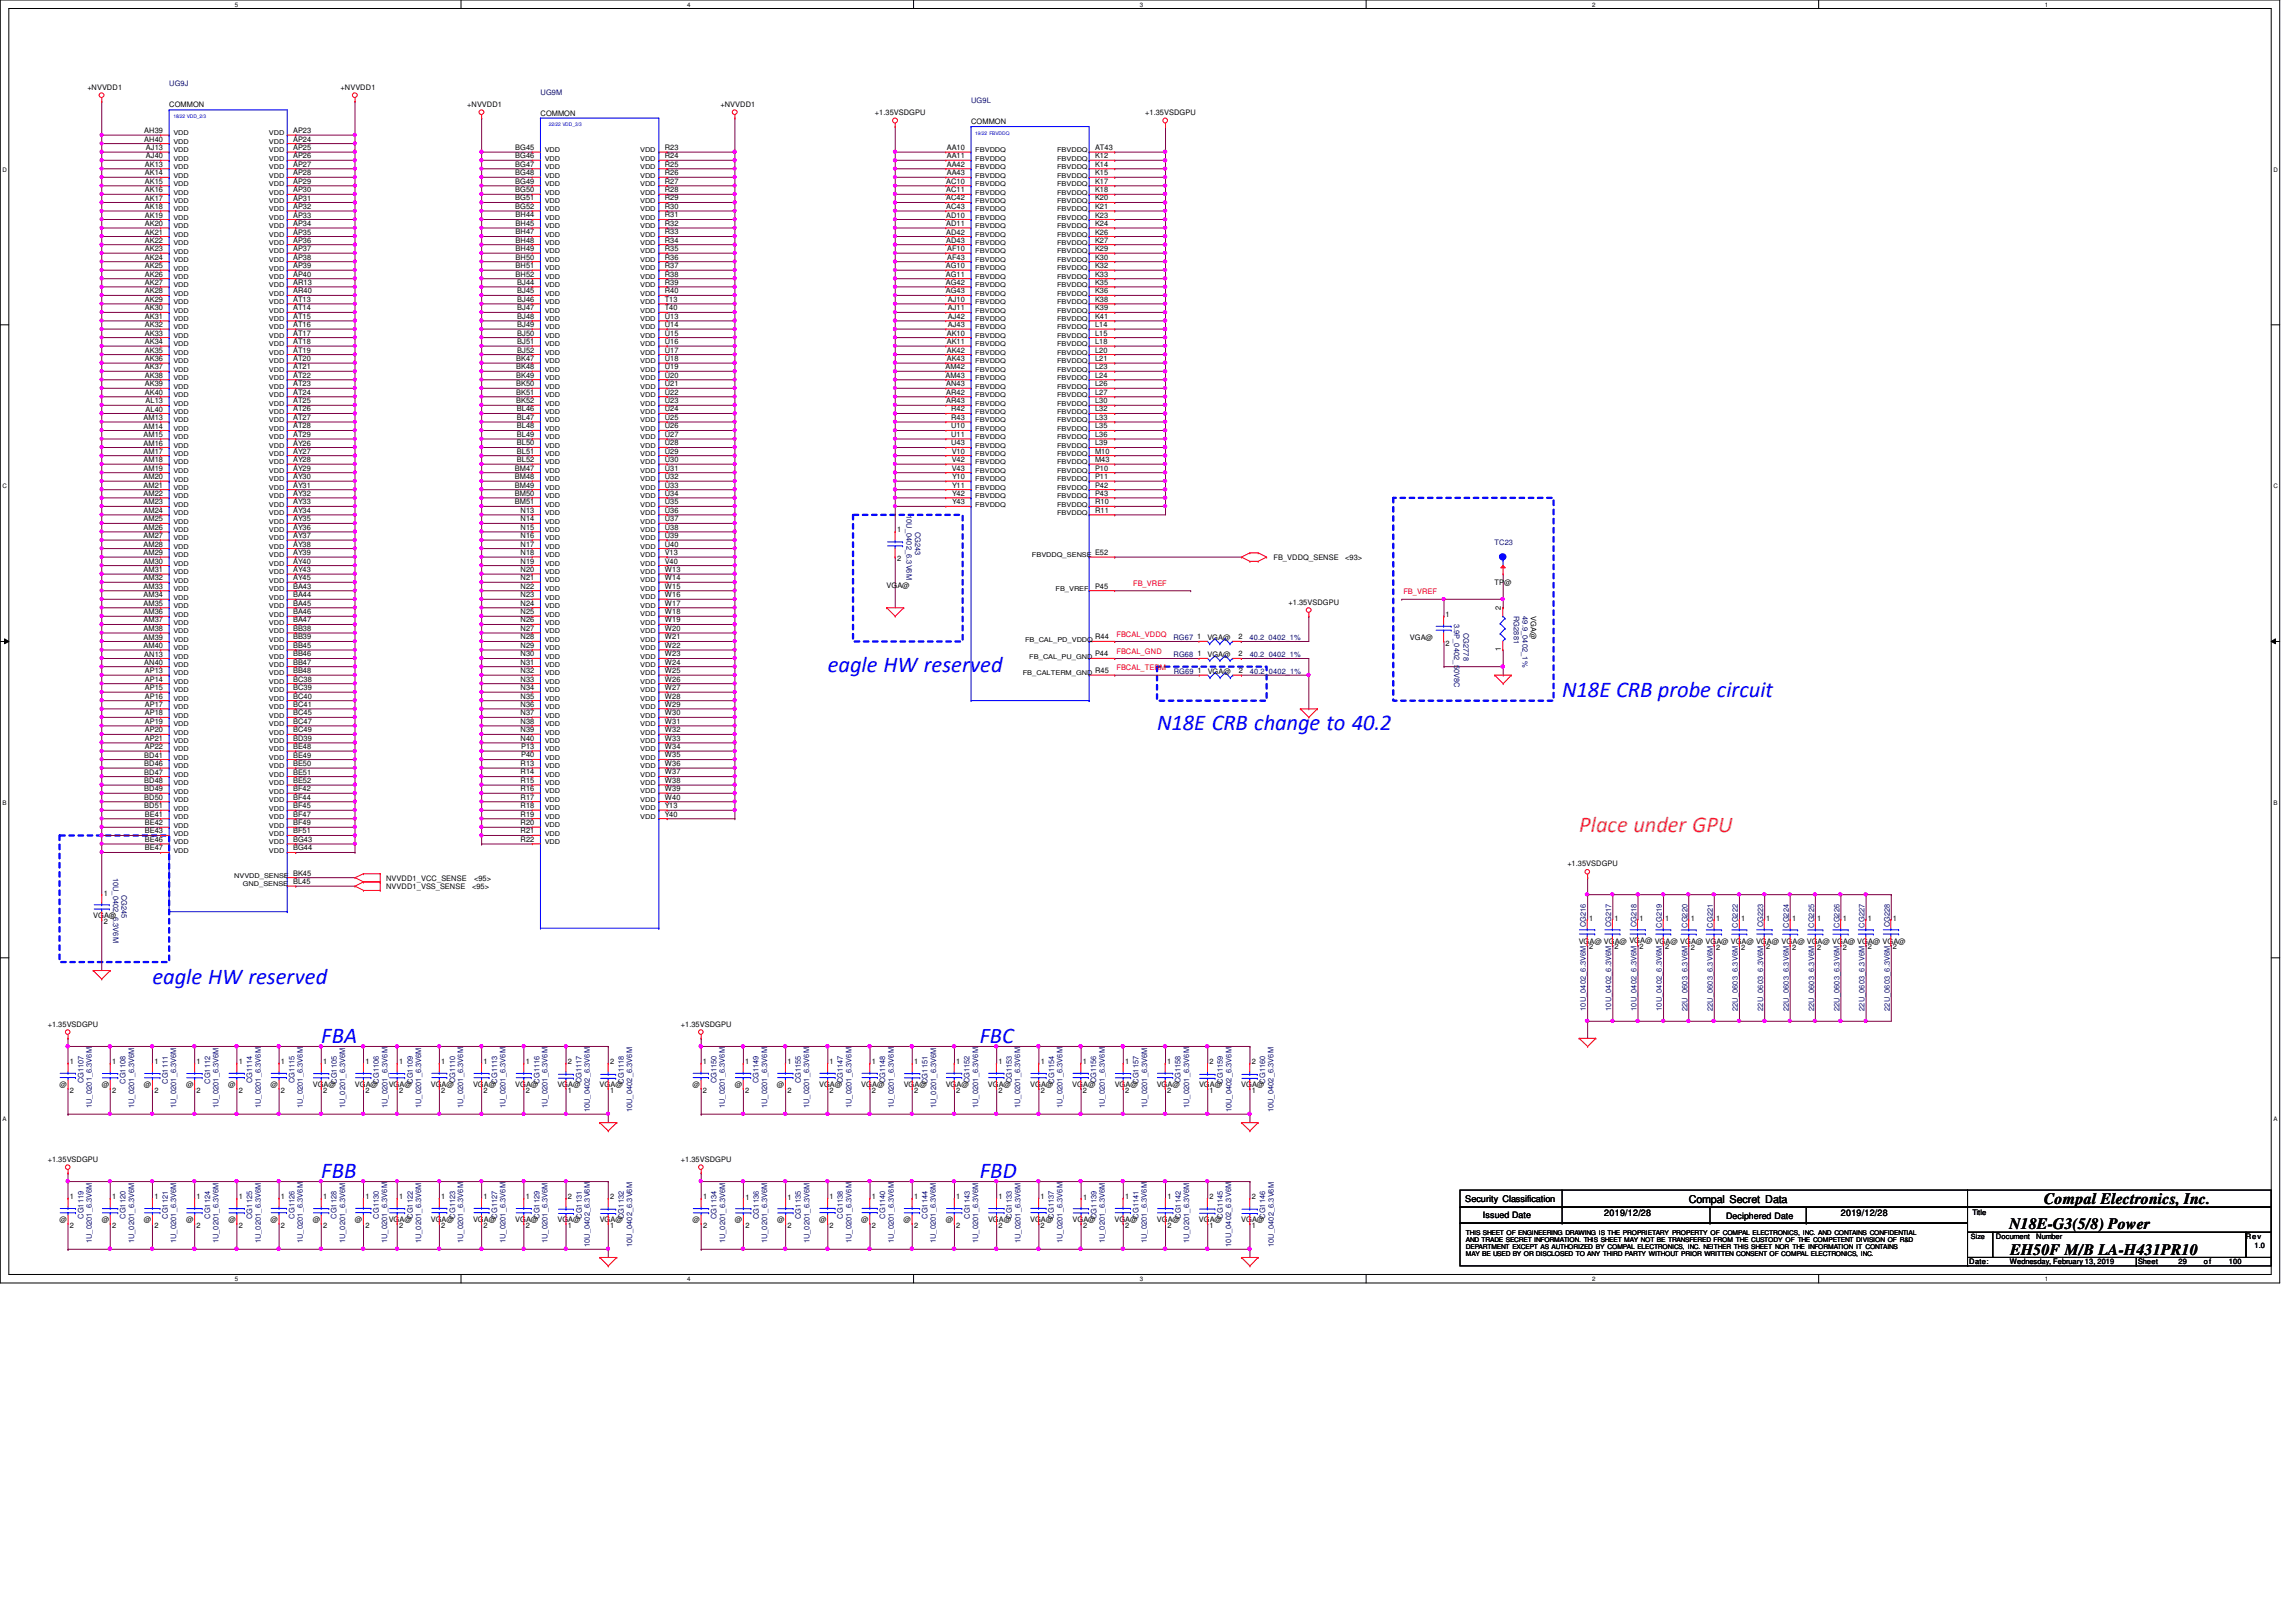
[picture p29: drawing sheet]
<svg xmlns="http://www.w3.org/2000/svg" width="297mm" height="210mm" viewBox="0 0 297 210" stroke-linecap="round" stroke-linejoin="round" font-family="sans-serif">
<defs><g id="words">
<g font-size="2.9" fill="#00f">
<text x="107.1" y="86.9">eagle HW reserved</text>
<text x="149.7" y="94.5">N18E CRB change to 40.2</text>
<text x="202.1" y="90.2">N18E CRB probe circuit</text>
<text x="19.7" y="127.3">eagle HW reserved</text>
<text x="41.6" y="135">FBA</text>
<text x="126.7" y="134.9">FBC</text>
<text x="41.6" y="152.4">FBB</text>
<text x="126.7" y="152.4">FBD</text>
</g>
<text font-size="2.9" fill="#ff8000" x="204.3" y="107.7">Place under GPU</text>
<g font-size="2.1">
<text x="264.4" y="155.8">Compal Electronics, Inc.</text>
<text x="259.9" y="159.1">N18E-G3(5/8) Power</text>
<text x="260" y="162.4">EH50F M/B LA-H431PR10</text>
</g>
<text font-size="1.4" x="218.5" y="155.7">Compal Secret Data</text>
<g font-size="1.2">
<text x="189.6" y="155.5">Security Classification</text>
<text x="207.6" y="157.3">2019/12/28</text>
<text x="238.2" y="157.3">2019/12/28</text>
</g>
<g font-size="1.1">
<text x="191.8" y="157.6">Issued Date</text>
<text x="223.3" y="157.7">Deciphered Date</text>
</g>
<g font-size="1">
<text x="11.3" y="11.6">+NVVDD1</text>
<text x="44.1" y="11.6">+NVVDD1</text>
<text x="18.7" y="17.2">AH39</text>
<text x="21.9" y="13.9">COMMON</text>
<text x="37.9" y="17.2">AP23</text>
<text x="60.4" y="13.8">+NVVDD1</text>
<text x="69.9" y="15">COMMON</text>
<text x="93.2" y="13.8">+NVVDD1</text>
<text x="113.2" y="14.9">+1.35VSDGPU</text>
<text x="125.6" y="16.1">COMMON</text>
<text x="148.2" y="14.9">+1.35VSDGPU</text>
<text x="18.7" y="18.3">AH40</text>
<text x="18.7" y="21.6">AK13</text>
<text x="18.7" y="22.7">AK14</text>
<text x="18.7" y="23.8">AK15</text>
<text x="18.9" y="19.4">AJ13</text>
<text x="18.9" y="20.5">AJ40</text>
<text x="37.9" y="18.3">AP24</text>
<text x="37.9" y="19.4">AP25</text>
<text x="37.9" y="20.5">AP26</text>
<text x="37.9" y="21.6">AP27</text>
<text x="37.9" y="22.7">AP28</text>
<text x="37.9" y="23.8">AP29</text>
<text x="66.7" y="19.4">BG45</text>
<text x="66.7" y="20.5">BG46</text>
<text x="66.7" y="21.6">BG47</text>
<text x="66.7" y="22.7">BG48</text>
<text x="66.7" y="23.8">BG49</text>
<text x="86" y="19.4">R23</text>
<text x="86" y="20.5">R24</text>
<text x="86" y="21.6">R25</text>
<text x="86" y="22.7">R26</text>
<text x="86" y="23.8">R27</text>
<text x="122.4" y="23.8">AC10</text>
<text x="122.5" y="19.4">AA10</text>
<text x="122.5" y="20.5">AA11</text>
<text x="122.5" y="21.6">AA42</text>
<text x="122.5" y="22.7">AA43</text>
<text x="141.7" y="19.4">AT43</text>
<text x="141.7" y="20.5">K12</text>
<text x="141.7" y="21.6">K14</text>
<text x="141.7" y="22.7">K15</text>
<text x="141.7" y="23.8">K17</text>
<text x="18.7" y="24.9">AK16</text>
<text x="18.7" y="25.9">AK17</text>
<text x="18.7" y="27">AK18</text>
<text x="18.7" y="28.1">AK19</text>
<text x="18.7" y="29.3">AK20</text>
<text x="37.9" y="24.9">AP30</text>
<text x="37.9" y="25.9">AP31</text>
<text x="37.9" y="27">AP32</text>
<text x="37.9" y="28.1">AP33</text>
<text x="37.9" y="29.2">AP34</text>
<text x="66.7" y="24.9">BG50</text>
<text x="66.7" y="25.9">BG51</text>
<text x="66.7" y="27">BG52</text>
<text x="66.7" y="28.1">BH44</text>
<text x="66.7" y="29.2">BH45</text>
<text x="86" y="24.9">R28</text>
<text x="86" y="25.9">R29</text>
<text x="86" y="27">R30</text>
<text x="86" y="28.1">R31</text>
<text x="86" y="29.2">R32</text>
<text x="122.4" y="24.9">AC11</text>
<text x="122.4" y="25.9">AC42</text>
<text x="122.4" y="27">AC43</text>
<text x="122.4" y="28.1">AD10</text>
<text x="122.4" y="29.2">AD11</text>
<text x="141.7" y="24.9">K18</text>
<text x="141.7" y="25.9">K20</text>
<text x="141.7" y="27">K21</text>
<text x="141.7" y="28.1">K23</text>
<text x="141.7" y="29.2">K24</text>
<text x="18.7" y="30.4">AK21</text>
<text x="18.7" y="31.4">AK22</text>
<text x="18.7" y="32.5">AK23</text>
<text x="18.7" y="33.6">AK24</text>
<text x="18.7" y="34.7">AK25</text>
<text x="18.7" y="35.8">AK26</text>
<text x="37.9" y="30.3">AP35</text>
<text x="37.9" y="31.4">AP36</text>
<text x="37.9" y="32.5">AP37</text>
<text x="37.9" y="33.6">AP38</text>
<text x="37.9" y="34.7">AP39</text>
<text x="37.9" y="35.8">AP40</text>
<text x="66.7" y="30.3">BH47</text>
<text x="66.7" y="31.4">BH48</text>
<text x="66.7" y="32.5">BH49</text>
<text x="66.7" y="33.6">BH50</text>
<text x="66.7" y="34.7">BH51</text>
<text x="66.7" y="35.8">BH52</text>
<text x="86" y="30.3">R33</text>
<text x="86" y="31.4">R34</text>
<text x="86" y="32.5">R35</text>
<text x="86" y="33.6">R36</text>
<text x="86" y="34.7">R37</text>
<text x="86" y="35.8">R38</text>
<text x="122.4" y="34.7">AG10</text>
<text x="122.4" y="35.8">AG11</text>
<text x="122.4" y="30.3">AD42</text>
<text x="122.4" y="31.4">AD43</text>
<text x="122.5" y="32.5">AF10</text>
<text x="122.5" y="33.6">AF43</text>
<text x="141.7" y="30.3">K26</text>
<text x="141.7" y="31.4">K27</text>
<text x="141.7" y="32.5">K29</text>
<text x="141.7" y="33.6">K30</text>
<text x="141.7" y="34.7">K32</text>
<text x="141.7" y="35.8">K33</text>
<text x="18.7" y="36.9">AK27</text>
<text x="18.7" y="38">AK28</text>
<text x="18.7" y="39.1">AK29</text>
<text x="18.7" y="40.2">AK30</text>
<text x="18.7" y="41.3">AK31</text>
<text x="37.9" y="36.9">AR13</text>
<text x="37.9" y="38">AR40</text>
<text x="37.9" y="39.1">AT13</text>
<text x="37.9" y="40.2">AT14</text>
<text x="37.9" y="41.3">AT15</text>
<text x="66.9" y="36.9">BJ44</text>
<text x="66.9" y="38">BJ45</text>
<text x="66.9" y="39.1">BJ46</text>
<text x="66.9" y="40.2">BJ47</text>
<text x="66.9" y="41.3">BJ48</text>
<text x="86" y="36.9">R39</text>
<text x="86" y="38">R40</text>
<text x="86" y="39.1">T13</text>
<text x="86" y="40.2">T40</text>
<text x="86" y="41.3">U13</text>
<text x="122.4" y="36.9">AG42</text>
<text x="122.4" y="38">AG43</text>
<text x="122.6" y="39.1">AJ10</text>
<text x="122.6" y="40.2">AJ11</text>
<text x="122.6" y="41.3">AJ42</text>
<text x="141.7" y="36.9">K35</text>
<text x="141.7" y="38">K36</text>
<text x="141.7" y="39.1">K38</text>
<text x="141.7" y="40.2">K39</text>
<text x="141.7" y="41.3">K41</text>
<text x="18.7" y="42.3">AK32</text>
<text x="18.7" y="43.4">AK33</text>
<text x="18.7" y="44.5">AK34</text>
<text x="18.7" y="45.6">AK35</text>
<text x="18.7" y="46.7">AK36</text>
<text x="18.7" y="47.8">AK37</text>
<text x="37.9" y="42.3">AT16</text>
<text x="37.9" y="43.4">AT17</text>
<text x="37.9" y="44.5">AT18</text>
<text x="37.9" y="45.6">AT19</text>
<text x="37.9" y="46.7">AT20</text>
<text x="37.9" y="47.8">AT21</text>
<text x="66.8" y="46.7">BK47</text>
<text x="66.8" y="47.8">BK48</text>
<text x="66.9" y="42.3">BJ49</text>
<text x="66.9" y="43.4">BJ50</text>
<text x="66.9" y="44.5">BJ51</text>
<text x="66.9" y="45.6">BJ52</text>
<text x="86" y="42.3">U14</text>
<text x="86" y="43.4">U15</text>
<text x="86" y="44.5">U16</text>
<text x="86" y="45.6">U17</text>
<text x="86" y="46.7">U18</text>
<text x="86" y="47.8">U19</text>
<text x="122.3" y="47.8">AM42</text>
<text x="122.5" y="43.4">AK10</text>
<text x="122.5" y="44.5">AK11</text>
<text x="122.5" y="45.6">AK42</text>
<text x="122.5" y="46.7">AK43</text>
<text x="122.6" y="42.3">AJ43</text>
<text x="141.7" y="42.3">L14</text>
<text x="141.7" y="43.4">L15</text>
<text x="141.7" y="44.5">L18</text>
<text x="141.7" y="45.6">L20</text>
<text x="141.7" y="46.7">L21</text>
<text x="141.7" y="47.8">L23</text>
<text x="18.7" y="48.9">AK38</text>
<text x="18.7" y="50">AK39</text>
<text x="18.7" y="51.1">AK40</text>
<text x="18.8" y="52.2">AL13</text>
<text x="18.8" y="53.3">AL40</text>
<text x="37.9" y="48.9">AT22</text>
<text x="37.9" y="50">AT23</text>
<text x="37.9" y="51.1">AT24</text>
<text x="37.9" y="52.2">AT25</text>
<text x="37.9" y="53.3">AT26</text>
<text x="66.8" y="48.9">BK49</text>
<text x="66.8" y="50">BK50</text>
<text x="66.8" y="51.1">BK51</text>
<text x="66.8" y="52.2">BK52</text>
<text x="66.9" y="53.2">BL46</text>
<text x="86" y="48.9">U20</text>
<text x="86" y="50">U21</text>
<text x="86" y="51.1">U22</text>
<text x="86" y="52.2">U23</text>
<text x="86" y="53.2">U24</text>
<text x="122.3" y="48.9">AM43</text>
<text x="122.4" y="50">AN43</text>
<text x="122.4" y="51.1">AR42</text>
<text x="122.4" y="52.2">AR43</text>
<text x="123" y="53.2">R42</text>
<text x="141.7" y="48.9">L24</text>
<text x="141.7" y="50">L26</text>
<text x="141.7" y="51.1">L27</text>
<text x="141.7" y="52.2">L30</text>
<text x="141.7" y="53.2">L32</text>
<text x="18.6" y="54.4">AM13</text>
<text x="18.6" y="55.5">AM14</text>
<text x="18.6" y="56.6">AM15</text>
<text x="18.6" y="57.7">AM16</text>
<text x="18.6" y="58.7">AM17</text>
<text x="18.6" y="59.8">AM18</text>
<text x="37.9" y="54.4">AT27</text>
<text x="37.9" y="55.5">AT28</text>
<text x="37.9" y="56.6">AT29</text>
<text x="37.9" y="57.7">AY26</text>
<text x="37.9" y="58.7">AY27</text>
<text x="37.9" y="59.8">AY28</text>
<text x="66.9" y="54.3">BL47</text>
<text x="66.9" y="55.4">BL48</text>
<text x="66.9" y="56.5">BL49</text>
<text x="66.9" y="57.6">BL50</text>
<text x="66.9" y="58.7">BL51</text>
<text x="66.9" y="59.8">BL52</text>
<text x="86" y="54.3">U25</text>
<text x="86" y="55.4">U26</text>
<text x="86" y="56.5">U27</text>
<text x="86" y="57.6">U28</text>
<text x="86" y="58.7">U29</text>
<text x="86" y="59.8">U30</text>
<text x="123" y="54.3">R43</text>
<text x="123" y="55.4">U10</text>
<text x="123" y="56.5">U11</text>
<text x="123" y="57.7">U43</text>
<text x="123.1" y="58.7">V10</text>
<text x="123.1" y="59.8">V42</text>
<text x="141.7" y="54.3">L33</text>
<text x="141.7" y="55.4">L35</text>
<text x="141.7" y="56.5">L36</text>
<text x="141.7" y="57.6">L39</text>
<text x="141.7" y="58.7">M10</text>
<text x="141.7" y="59.8">M43</text>
<text x="18.6" y="60.9">AM19</text>
<text x="18.6" y="62">AM20</text>
<text x="18.6" y="63.1">AM21</text>
<text x="18.6" y="64.2">AM22</text>
<text x="18.6" y="65.3">AM23</text>
<text x="37.9" y="60.9">AY29</text>
<text x="37.9" y="62">AY30</text>
<text x="37.9" y="63.1">AY31</text>
<text x="37.9" y="64.2">AY32</text>
<text x="37.9" y="65.3">AY33</text>
<text x="66.6" y="60.9">BM47</text>
<text x="66.6" y="62">BM48</text>
<text x="66.6" y="63.1">BM49</text>
<text x="66.6" y="64.2">BM50</text>
<text x="66.6" y="65.3">BM51</text>
<text x="86" y="60.9">U31</text>
<text x="86" y="62">U32</text>
<text x="86" y="63.1">U33</text>
<text x="86" y="64.2">U34</text>
<text x="86" y="65.3">U35</text>
<text x="123.1" y="60.9">V43</text>
<text x="123.2" y="62">Y10</text>
<text x="123.2" y="63.1">Y11</text>
<text x="123.2" y="64.2">Y42</text>
<text x="123.2" y="65.3">Y43</text>
<text x="141.7" y="60.9">P10</text>
<text x="141.7" y="62">P11</text>
<text x="141.7" y="63.1">P42</text>
<text x="141.7" y="64.2">P43</text>
<text x="141.7" y="65.3">R10</text>
<text x="18.6" y="66.4">AM24</text>
<text x="18.6" y="67.5">AM25</text>
<text x="18.6" y="68.6">AM26</text>
<text x="18.6" y="69.6">AM27</text>
<text x="18.6" y="70.7">AM28</text>
<text x="18.6" y="71.8">AM29</text>
<text x="37.9" y="66.4">AY34</text>
<text x="37.9" y="67.5">AY35</text>
<text x="37.9" y="68.6">AY36</text>
<text x="37.9" y="69.6">AY37</text>
<text x="37.9" y="70.7">AY38</text>
<text x="37.9" y="71.8">AY39</text>
<text x="67.3" y="66.4">N13</text>
<text x="67.3" y="67.5">N14</text>
<text x="67.3" y="68.6">N15</text>
<text x="67.3" y="69.6">N16</text>
<text x="67.3" y="70.7">N17</text>
<text x="67.3" y="71.8">N18</text>
<text x="86" y="66.4">U36</text>
<text x="86" y="67.5">U37</text>
<text x="86" y="68.6">U38</text>
<text x="86" y="69.6">U39</text>
<text x="86" y="70.7">U40</text>
<text x="86" y="71.8">V13</text>
<text x="116.1" y="68.9">1</text>
<text x="141.7" y="66.4">R11</text>
<text x="141.7" y="71.8">E52</text>
<text x="18.6" y="72.9">AM30</text>
<text x="18.6" y="74">AM31</text>
<text x="18.6" y="75.1">AM32</text>
<text x="18.6" y="76.2">AM33</text>
<text x="18.6" y="77.3">AM34</text>
<text x="37.9" y="72.9">AY40</text>
<text x="37.9" y="74">AY43</text>
<text x="37.9" y="75.1">AY45</text>
<text x="37.9" y="76.2">BA43</text>
<text x="37.9" y="77.3">BA44</text>
<text x="67.3" y="72.9">N19</text>
<text x="67.3" y="74">N20</text>
<text x="67.3" y="75.1">N21</text>
<text x="67.3" y="76.2">N22</text>
<text x="67.3" y="77.3">N23</text>
<text x="86" y="72.9">V40</text>
<text x="86" y="74">W13</text>
<text x="86" y="75.1">W14</text>
<text x="86" y="76.2">W15</text>
<text x="86" y="77.3">W16</text>
<text x="114.7" y="76.1">VGA@</text>
<text x="116.1" y="72.6">2</text>
<text x="141.7" y="76.2">P45</text>
<text x="164.8" y="72.4">FB_VDDQ_SENSE</text>
<text x="174" y="72.4">&lt;93&gt;</text>
<text x="193.4" y="75.7">TP@</text>
<text x="18.6" y="78.4">AM35</text>
<text x="18.6" y="79.5">AM36</text>
<text x="18.6" y="80.6">AM37</text>
<text x="18.6" y="81.7">AM38</text>
<text x="18.6" y="82.8">AM39</text>
<text x="18.6" y="83.9">AM40</text>
<text x="37.9" y="78.4">BA45</text>
<text x="37.9" y="79.5">BA46</text>
<text x="37.9" y="80.6">BA47</text>
<text x="37.9" y="81.7">BB38</text>
<text x="37.9" y="82.8">BB39</text>
<text x="37.9" y="83.9">BB45</text>
<text x="67.3" y="78.4">N24</text>
<text x="67.3" y="79.5">N25</text>
<text x="67.3" y="80.5">N26</text>
<text x="67.3" y="81.6">N27</text>
<text x="67.3" y="82.7">N28</text>
<text x="67.3" y="83.8">N29</text>
<text x="86" y="78.4">W17</text>
<text x="86" y="79.5">W18</text>
<text x="86" y="80.5">W19</text>
<text x="86" y="81.6">W20</text>
<text x="86" y="82.7">W21</text>
<text x="86" y="83.8">W22</text>
<text x="141.7" y="82.7">R44</text>
<text x="154.9" y="82.7">1</text>
<text x="156.2" y="82.8">VGA@</text>
<text x="160.2" y="82.7">2</text>
<text x="166.7" y="78.2">+1.35VSDGPU</text>
<text x="182.4" y="82.8">VGA@</text>
<text x="187" y="83.5">2</text>
<text x="187" y="79.8">1</text>
<text x="194.2" y="79" transform="rotate(-90 194.2 79)">2</text>
<text x="198.1" y="79.7" transform="rotate(90 198.1 79.7)">VGA@</text>
<text x="18.7" y="85">AN13</text>
<text x="18.7" y="86">AN40</text>
<text x="18.7" y="87.1">AP13</text>
<text x="18.7" y="88.2">AP14</text>
<text x="18.7" y="89.3">AP15</text>
<text x="37.9" y="85">BB46</text>
<text x="37.9" y="86">BB47</text>
<text x="37.9" y="87.1">BB48</text>
<text x="37.9" y="88.2">BC38</text>
<text x="37.9" y="89.3">BC39</text>
<text x="67.3" y="84.9">N30</text>
<text x="67.3" y="86">N31</text>
<text x="67.3" y="87.1">N32</text>
<text x="67.3" y="88.2">N33</text>
<text x="67.3" y="89.3">N34</text>
<text x="86" y="84.9">W23</text>
<text x="86" y="86">W24</text>
<text x="86" y="87.1">W25</text>
<text x="86" y="88.2">W26</text>
<text x="86" y="89.3">W27</text>
<text x="141.7" y="85">P44</text>
<text x="141.7" y="87.1">R45</text>
<text x="154.9" y="84.9">1</text>
<text x="154.9" y="87.1">1</text>
<text x="156.2" y="85">VGA@</text>
<text x="156.2" y="87.2">VGA@</text>
<text x="160.2" y="84.9">2</text>
<text x="160.3" y="87.1">2</text>
<text x="194.2" y="84.3" transform="rotate(-90 194.2 84.3)">1</text>
<text x="18.7" y="90.4">AP16</text>
<text x="18.7" y="91.5">AP17</text>
<text x="18.7" y="92.6">AP18</text>
<text x="18.7" y="93.7">AP19</text>
<text x="18.7" y="94.8">AP20</text>
<text x="18.7" y="95.9">AP21</text>
<text x="37.9" y="90.4">BC40</text>
<text x="37.9" y="91.5">BC41</text>
<text x="37.9" y="92.6">BC45</text>
<text x="37.9" y="93.7">BC47</text>
<text x="37.9" y="94.8">BC49</text>
<text x="37.9" y="95.9">BD39</text>
<text x="67.3" y="90.4">N35</text>
<text x="67.3" y="91.5">N36</text>
<text x="67.3" y="92.6">N37</text>
<text x="67.3" y="93.7">N38</text>
<text x="67.3" y="94.8">N39</text>
<text x="67.3" y="95.9">N40</text>
<text x="86" y="90.4">W28</text>
<text x="86" y="91.5">W29</text>
<text x="86" y="92.6">W30</text>
<text x="86" y="93.7">W31</text>
<text x="86" y="94.8">W32</text>
<text x="86" y="95.9">W33</text>
<text x="18.7" y="98">BD41</text>
<text x="18.7" y="99.1">BD46</text>
<text x="18.7" y="100.2">BD47</text>
<text x="18.7" y="101.3">BD48</text>
<text x="18.7" y="96.9">AP22</text>
<text x="37.9" y="96.9">BE48</text>
<text x="37.9" y="98">BE49</text>
<text x="37.9" y="99.1">BE50</text>
<text x="37.9" y="100.2">BE51</text>
<text x="37.9" y="101.3">BE52</text>
<text x="67.3" y="99.1">R13</text>
<text x="67.3" y="100.2">R14</text>
<text x="67.3" y="101.3">R15</text>
<text x="67.4" y="96.9">P13</text>
<text x="67.4" y="98">P40</text>
<text x="86" y="96.9">W34</text>
<text x="86" y="98">W35</text>
<text x="86" y="99.1">W36</text>
<text x="86" y="100.2">W37</text>
<text x="86" y="101.3">W38</text>
<text x="18.7" y="102.4">BD49</text>
<text x="18.7" y="103.5">BD50</text>
<text x="18.7" y="104.6">BD51</text>
<text x="18.7" y="105.7">BE41</text>
<text x="18.7" y="106.8">BE42</text>
<text x="18.7" y="107.9">BE43</text>
<text x="37.9" y="102.4">BF42</text>
<text x="37.9" y="103.5">BF44</text>
<text x="37.9" y="104.6">BF45</text>
<text x="37.9" y="105.7">BF47</text>
<text x="37.9" y="106.8">BF49</text>
<text x="37.9" y="107.9">BF51</text>
<text x="67.3" y="102.4">R16</text>
<text x="67.3" y="103.5">R17</text>
<text x="67.3" y="104.6">R18</text>
<text x="67.3" y="105.7">R19</text>
<text x="67.3" y="106.8">R20</text>
<text x="67.3" y="107.8">R21</text>
<text x="86" y="102.4">W39</text>
<text x="86" y="103.5">W40</text>
<text x="86" y="104.6">Y13</text>
<text x="86" y="105.7">Y40</text>
<text x="18.7" y="109">BE46</text>
<text x="18.7" y="110.1">BE47</text>
<text x="37.9" y="109">BG43</text>
<text x="37.9" y="110.1">BG44</text>
<text x="37.9" y="113.3">BK45</text>
<text x="49.9" y="114">NVVDD1_VCC_SENSE</text>
<text x="61.3" y="114">&lt;95&gt;</text>
<text x="67.3" y="108.9">R22</text>
<text x="202.8" y="112.1">+1.35VSDGPU</text>
<text x="12.1" y="118.7">VGA@</text>
<text x="13.4" y="119.6">2</text>
<text x="13.4" y="115.9">1</text>
<text x="37.9" y="114.4">BL45</text>
<text x="49.9" y="115">NVVDD1_VSS_SENSE</text>
<text x="61.1" y="115">&lt;95&gt;</text>
<text x="205.6" y="119.1">1</text>
<text x="208.9" y="119.1">1</text>
<text x="212.1" y="119.1">1</text>
<text x="215.4" y="119.1">1</text>
<text x="218.7" y="119.2">1</text>
<text x="222" y="119.2">1</text>
<text x="225.3" y="119.2">1</text>
<text x="228.5" y="119.1">1</text>
<text x="231.8" y="119.2">1</text>
<text x="235.1" y="119.2">1</text>
<text x="238.4" y="119.2">1</text>
<text x="241.6" y="119.1">1</text>
<text x="244.9" y="119.1">1</text>
<text x="204.2" y="122.1">VGA@ VGA@ VGA@ VGA@ VGA@ VGA@ VGA@ VGA@ VGA@ VGA@ VGA@ VGA@ VGA@</text>
<text x="205.6" y="122.9">2</text>
<text x="208.9" y="122.9">2</text>
<text x="212.1" y="122.9">2</text>
<text x="215.4" y="122.9">2</text>
<text x="218.7" y="122.9">2</text>
<text x="222" y="122.9">2</text>
<text x="225.3" y="122.9">2</text>
<text x="228.5" y="122.9">2</text>
<text x="231.8" y="122.9">2</text>
<text x="235.1" y="122.9">2</text>
<text x="238.4" y="122.9">2</text>
<text x="241.6" y="122.9">2</text>
<text x="244.9" y="122.9">2</text>
<text x="6.2" y="132.8">+1.35VSDGPU</text>
<text x="9.1" y="137.7">1</text>
<text x="14.5" y="137.7">1</text>
<text x="20" y="137.7">1</text>
<text x="25.4" y="137.7">1</text>
<text x="30.9" y="137.7">1</text>
<text x="36.4" y="137.7">1</text>
<text x="41.8" y="137.7">1</text>
<text x="47.3" y="137.7">1</text>
<text x="51.6" y="137.7">1</text>
<text x="57.1" y="137.7">1</text>
<text x="62.6" y="137.7">1</text>
<text x="68" y="137.7">1</text>
<text x="73.5" y="137.7">2</text>
<text x="78.9" y="137.7">2</text>
<text x="88.1" y="132.8">+1.35VSDGPU</text>
<text x="90.9" y="137.7">1</text>
<text x="96.4" y="137.7">1</text>
<text x="101.9" y="137.7">1</text>
<text x="107.3" y="137.7">1</text>
<text x="112.8" y="137.7">1</text>
<text x="118.3" y="137.7">1</text>
<text x="123.7" y="137.7">1</text>
<text x="129.2" y="137.7">1</text>
<text x="134.6" y="137.7">1</text>
<text x="140.1" y="137.7">1</text>
<text x="145.6" y="137.7">1</text>
<text x="151" y="137.7">1</text>
<text x="156.5" y="137.7">2</text>
<text x="161.9" y="137.7">2</text>
<text x="7.7" y="140.7">@</text>
<text x="9.1" y="141.4">2</text>
<text x="13.2" y="140.7">@</text>
<text x="14.5" y="141.5">2</text>
<text x="18.6" y="140.7">@</text>
<text x="20" y="141.5">2</text>
<text x="24.1" y="140.7">@</text>
<text x="25.4" y="141.5">2</text>
<text x="29.5" y="140.7">@</text>
<text x="30.9" y="141.4">2</text>
<text x="35" y="140.7">@</text>
<text x="36.4" y="141.4">2</text>
<text x="40.5" y="140.7">VGA@</text>
<text x="41.8" y="141.5">2</text>
<text x="45.9" y="140.7">VGA@</text>
<text x="47.3" y="141.5">2</text>
<text x="50.3" y="140.7">VGA@</text>
<text x="51.6" y="141.5">2</text>
<text x="55.7" y="140.7">VGA@</text>
<text x="57.1" y="141.4">2</text>
<text x="61.2" y="140.7">VGA@</text>
<text x="62.6" y="141.5">2</text>
<text x="66.7" y="140.7">VGA@</text>
<text x="68" y="141.5">2</text>
<text x="72.1" y="140.7">VGA@</text>
<text x="73.5" y="141.4">1</text>
<text x="77.6" y="140.7">VGA@</text>
<text x="78.9" y="141.5">1</text>
<text x="89.6" y="140.7">@</text>
<text x="90.9" y="141.4">2</text>
<text x="95.1" y="140.7">@</text>
<text x="96.4" y="141.4">2</text>
<text x="100.5" y="140.7">@</text>
<text x="101.9" y="141.4">2</text>
<text x="106" y="140.7">VGA@</text>
<text x="107.3" y="141.4">2</text>
<text x="111.4" y="140.7">VGA@</text>
<text x="112.8" y="141.4">2</text>
<text x="116.9" y="140.7">VGA@</text>
<text x="118.3" y="141.5">2</text>
<text x="122.3" y="140.7">VGA@</text>
<text x="123.7" y="141.4">2</text>
<text x="127.8" y="140.7">VGA@</text>
<text x="129.2" y="141.4">2</text>
<text x="133.3" y="140.7">VGA@</text>
<text x="134.6" y="141.5">2</text>
<text x="138.7" y="140.7">VGA@</text>
<text x="140.1" y="141.4">2</text>
<text x="144.2" y="140.7">VGA@</text>
<text x="145.6" y="141.5">2</text>
<text x="149.6" y="140.7">VGA@</text>
<text x="151" y="141.4">2</text>
<text x="155.1" y="140.7">VGA@</text>
<text x="156.5" y="141.5">1</text>
<text x="160.6" y="140.7">VGA@</text>
<text x="161.9" y="141.5">1</text>
<text x="6.2" y="150.3">+1.35VSDGPU</text>
<text x="9.1" y="155.2">1</text>
<text x="14.5" y="155.2">1</text>
<text x="20" y="155.2">1</text>
<text x="25.4" y="155.2">1</text>
<text x="30.9" y="155.2">1</text>
<text x="36.4" y="155.2">1</text>
<text x="41.8" y="155.2">1</text>
<text x="47.3" y="155.2">1</text>
<text x="51.6" y="155.2">1</text>
<text x="57.1" y="155.2">1</text>
<text x="62.5" y="155.2">1</text>
<text x="68" y="155.2">1</text>
<text x="73.5" y="155.2">2</text>
<text x="78.9" y="155.2">2</text>
<text x="88.1" y="150.3">+1.35VSDGPU</text>
<text x="91" y="155.2">1</text>
<text x="96.4" y="155.2">1</text>
<text x="101.9" y="155.2">1</text>
<text x="107.3" y="155.2">1</text>
<text x="112.8" y="155.2">1</text>
<text x="118.3" y="155.2">1</text>
<text x="123.7" y="155.2">1</text>
<text x="129.2" y="155.2">1</text>
<text x="134.6" y="155.2">1</text>
<text x="140.1" y="155.2">1</text>
<text x="145.5" y="155.2">1</text>
<text x="151" y="155.2">1</text>
<text x="156.5" y="155.2">2</text>
<text x="161.9" y="155.2">2</text>
<text x="7.7" y="158.1">@</text>
<text x="9.1" y="158.9">2</text>
<text x="13.2" y="158.1">@</text>
<text x="14.5" y="158.9">2</text>
<text x="18.6" y="158.1">@</text>
<text x="20" y="158.9">2</text>
<text x="24.1" y="158.1">@</text>
<text x="25.4" y="158.9">2</text>
<text x="29.5" y="158.1">@</text>
<text x="30.9" y="158.9">2</text>
<text x="35" y="158.1">@</text>
<text x="36.4" y="158.9">2</text>
<text x="40.5" y="158.1">@</text>
<text x="41.8" y="158.9">2</text>
<text x="45.9" y="158.1">@</text>
<text x="47.3" y="158.9">2</text>
<text x="50.3" y="158.1">VGA@</text>
<text x="51.6" y="158.9">2</text>
<text x="55.7" y="158.1">VGA@</text>
<text x="57.1" y="158.9">2</text>
<text x="61.2" y="158.1">VGA@</text>
<text x="62.5" y="158.9">2</text>
<text x="66.7" y="158.1">VGA@</text>
<text x="68" y="158.9">2</text>
<text x="72.1" y="158.1">VGA@</text>
<text x="73.5" y="158.9">1</text>
<text x="77.6" y="158.1">VGA@</text>
<text x="78.9" y="158.9">1</text>
<text x="89.6" y="158.1">@</text>
<text x="91" y="158.9">2</text>
<text x="95.1" y="158.2">@</text>
<text x="96.4" y="158.9">2</text>
<text x="100.5" y="158.2">@</text>
<text x="101.9" y="158.9">2</text>
<text x="106" y="158.1">@</text>
<text x="107.3" y="158.9">2</text>
<text x="111.4" y="158.1">@</text>
<text x="112.8" y="158.9">2</text>
<text x="116.9" y="158.1">@</text>
<text x="118.3" y="158.9">2</text>
<text x="122.4" y="158.1">@</text>
<text x="123.7" y="158.9">2</text>
<text x="127.8" y="158.1">VGA@</text>
<text x="129.2" y="158.9">2</text>
<text x="133.3" y="158.1">VGA@</text>
<text x="134.6" y="158.9">2</text>
<text x="138.8" y="158.2">VGA@</text>
<text x="140.1" y="158.9">2</text>
<text x="144.2" y="158.1">VGA@</text>
<text x="145.5" y="158.9">2</text>
<text x="149.7" y="158.1">VGA@</text>
<text x="151" y="158.9">2</text>
<text x="155.1" y="158.1">VGA@</text>
<text x="156.5" y="158.9">1</text>
<text x="160.6" y="158.1">VGA@</text>
<text x="161.9" y="158.9">1</text>
<text x="255.2" y="157.2">Title</text>
<text x="258.2" y="160.4">Document</text>
<text x="263.4" y="160.4">Number</text>
<text x="290.6" y="160.4">Rev</text>
<text x="291.7" y="161.5">1.0</text>
<text x="254.8" y="163.6">Date:</text>
<text x="260" y="163.6">Wednesday, February 13, 2019</text>
<text x="276.6" y="163.6">Sheet</text>
<text x="281.8" y="163.6">29</text>
<text x="285.1" y="163.6">of</text>
<text x="288.4" y="163.6">100</text>
</g>
<g font-size="1" fill="#000080">
<text x="21.9" y="11.2">UG9J</text>
<text x="69.9" y="12.3">UG9M</text>
<text x="125.6" y="13.3">UG9L</text>
<text x="117.3" y="66.6" transform="rotate(90 117.3 66.6)">10U_0402_6.3V6M</text>
<text x="118.4" y="68.8" transform="rotate(90 118.4 68.8)">CG243</text>
<text x="193.4" y="70.6">TC23</text>
<text x="151.8" y="82.8">RG67</text>
<text x="161.7" y="82.8">40.2_0402_1%</text>
<text x="188.1" y="80.7" transform="rotate(90 188.1 80.7)">3.9P_0402_50V8C</text>
<text x="189.3" y="81.9" transform="rotate(90 189.3 81.9)">CG2778</text>
<text x="195.9" y="79.7" transform="rotate(90 195.9 79.7)">RG2881</text>
<text x="197" y="79.7" transform="rotate(90 197 79.7)">49.9_0402_1%</text>
<text x="151.8" y="85">RG68</text>
<text x="151.8" y="87.2">RG69</text>
<text x="161.7" y="85">40.2_0402_1%</text>
<text x="161.7" y="87.2">40.2_0402_1%</text>
<text x="14.6" y="113.6" transform="rotate(90 14.6 113.6)">10U_0402_6.3V6M</text>
<text x="15.7" y="115.8" transform="rotate(90 15.7 115.8)">CG245</text>
<text x="205.2" y="120" transform="rotate(-90 205.2 120)">CG216</text>
<text x="208.4" y="120" transform="rotate(-90 208.4 120)">CG217</text>
<text x="211.7" y="120" transform="rotate(-90 211.7 120)">CG218</text>
<text x="215" y="120" transform="rotate(-90 215 120)">CG219</text>
<text x="218.3" y="120.1" transform="rotate(-90 218.3 120.1)">CG220</text>
<text x="221.6" y="120" transform="rotate(-90 221.6 120)">CG221</text>
<text x="224.8" y="120" transform="rotate(-90 224.8 120)">CG222</text>
<text x="228.1" y="120" transform="rotate(-90 228.1 120)">CG223</text>
<text x="231.4" y="120.1" transform="rotate(-90 231.4 120.1)">CG224</text>
<text x="234.7" y="120.1" transform="rotate(-90 234.7 120.1)">CG225</text>
<text x="238" y="120" transform="rotate(-90 238 120)">CG226</text>
<text x="241.2" y="120" transform="rotate(-90 241.2 120)">CG227</text>
<text x="244.5" y="120" transform="rotate(-90 244.5 120)">CG228</text>
<text x="205.2" y="130.8" transform="rotate(-90 205.2 130.8)">10U_0402_6.3V6M</text>
<text x="208.4" y="130.8" transform="rotate(-90 208.4 130.8)">10U_0402_6.3V6M</text>
<text x="211.7" y="130.8" transform="rotate(-90 211.7 130.8)">10U_0402_6.3V6M</text>
<text x="215" y="130.8" transform="rotate(-90 215 130.8)">10U_0402_6.3V6M</text>
<text x="218.3" y="130.8" transform="rotate(-90 218.3 130.8)">22U_0603_6.3V6M</text>
<text x="221.6" y="130.8" transform="rotate(-90 221.6 130.8)">22U_0603_6.3V6M</text>
<text x="224.8" y="130.8" transform="rotate(-90 224.8 130.8)">22U_0603_6.3V6M</text>
<text x="228.1" y="130.8" transform="rotate(-90 228.1 130.8)">22U_0603_6.3V6M</text>
<text x="231.4" y="130.8" transform="rotate(-90 231.4 130.8)">22U_0603_6.3V6M</text>
<text x="234.7" y="130.8" transform="rotate(-90 234.7 130.8)">22U_0603_6.3V6M</text>
<text x="238" y="130.8" transform="rotate(-90 238 130.8)">22U_0603_6.3V6M</text>
<text x="241.2" y="130.8" transform="rotate(-90 241.2 130.8)">22U_0603_6.3V6M</text>
<text x="244.5" y="130.8" transform="rotate(-90 244.5 130.8)">22U_0603_6.3V6M</text>
<text x="10.8" y="140.2" transform="rotate(-90 10.8 140.2)">CG1107</text>
<text x="11.9" y="143.4" transform="rotate(-90 11.9 143.4)">1U_0201_6.3V6M</text>
<text x="16.3" y="140.2" transform="rotate(-90 16.3 140.2)">CG1108</text>
<text x="17.4" y="143.4" transform="rotate(-90 17.4 143.4)">1U_0201_6.3V6M</text>
<text x="21.7" y="140.2" transform="rotate(-90 21.7 140.2)">CG1111</text>
<text x="22.8" y="143.4" transform="rotate(-90 22.8 143.4)">1U_0201_6.3V6M</text>
<text x="27.2" y="140.2" transform="rotate(-90 27.2 140.2)">CG1112</text>
<text x="28.3" y="143.4" transform="rotate(-90 28.3 143.4)">1U_0201_6.3V6M</text>
<text x="32.6" y="140.2" transform="rotate(-90 32.6 140.2)">CG1114</text>
<text x="33.7" y="143.4" transform="rotate(-90 33.7 143.4)">1U_0201_6.3V6M</text>
<text x="38.1" y="140.2" transform="rotate(-90 38.1 140.2)">CG1115</text>
<text x="39.2" y="143.4" transform="rotate(-90 39.2 143.4)">1U_0201_6.3V6M</text>
<text x="43.6" y="140.2" transform="rotate(-90 43.6 140.2)">CG1105</text>
<text x="44.7" y="143.4" transform="rotate(-90 44.7 143.4)">1U_0201_6.3V6M</text>
<text x="49" y="140.2" transform="rotate(-90 49 140.2)">CG1106</text>
<text x="50.1" y="143.4" transform="rotate(-90 50.1 143.4)">1U_0201_6.3V6M</text>
<text x="53.4" y="140.2" transform="rotate(-90 53.4 140.2)">CG1109</text>
<text x="54.5" y="143.4" transform="rotate(-90 54.5 143.4)">1U_0201_6.3V6M</text>
<text x="58.9" y="140.2" transform="rotate(-90 58.9 140.2)">CG1110</text>
<text x="59.9" y="143.4" transform="rotate(-90 59.9 143.4)">1U_0201_6.3V6M</text>
<text x="64.3" y="140.2" transform="rotate(-90 64.3 140.2)">CG1113</text>
<text x="65.4" y="143.4" transform="rotate(-90 65.4 143.4)">1U_0201_6.3V6M</text>
<text x="69.8" y="140.2" transform="rotate(-90 69.8 140.2)">CG1116</text>
<text x="70.9" y="143.4" transform="rotate(-90 70.9 143.4)">1U_0201_6.3V6M</text>
<text x="75.2" y="140.2" transform="rotate(-90 75.2 140.2)">CG1117</text>
<text x="76.3" y="143.9" transform="rotate(-90 76.3 143.9)">10U_0402_6.3V6M</text>
<text x="80.7" y="140.2" transform="rotate(-90 80.7 140.2)">CG1118</text>
<text x="81.8" y="144" transform="rotate(-90 81.8 144)">10U_0402_6.3V6M</text>
<text x="92.7" y="140.2" transform="rotate(-90 92.7 140.2)">CG1150</text>
<text x="93.8" y="143.4" transform="rotate(-90 93.8 143.4)">1U_0201_6.3V6M</text>
<text x="98.1" y="140.2" transform="rotate(-90 98.1 140.2)">CG1149</text>
<text x="99.2" y="143.4" transform="rotate(-90 99.2 143.4)">1U_0201_6.3V6M</text>
<text x="103.6" y="140.2" transform="rotate(-90 103.6 140.2)">CG1155</text>
<text x="104.7" y="143.4" transform="rotate(-90 104.7 143.4)">1U_0201_6.3V6M</text>
<text x="109.1" y="140.2" transform="rotate(-90 109.1 140.2)">CG1147</text>
<text x="110.2" y="143.4" transform="rotate(-90 110.2 143.4)">1U_0201_6.3V6M</text>
<text x="114.5" y="140.2" transform="rotate(-90 114.5 140.2)">CG1148</text>
<text x="115.6" y="143.4" transform="rotate(-90 115.6 143.4)">1U_0201_6.3V6M</text>
<text x="120" y="140.2" transform="rotate(-90 120 140.2)">CG1151</text>
<text x="121.1" y="143.4" transform="rotate(-90 121.1 143.4)">1U_0201_6.3V6M</text>
<text x="125.4" y="140.2" transform="rotate(-90 125.4 140.2)">CG1152</text>
<text x="126.5" y="143.4" transform="rotate(-90 126.5 143.4)">1U_0201_6.3V6M</text>
<text x="130.9" y="140.2" transform="rotate(-90 130.9 140.2)">CG1153</text>
<text x="132" y="143.4" transform="rotate(-90 132 143.4)">1U_0201_6.3V6M</text>
<text x="136.4" y="140.2" transform="rotate(-90 136.4 140.2)">CG1154</text>
<text x="137.5" y="143.4" transform="rotate(-90 137.5 143.4)">1U_0201_6.3V6M</text>
<text x="141.8" y="140.2" transform="rotate(-90 141.8 140.2)">CG1156</text>
<text x="142.9" y="143.4" transform="rotate(-90 142.9 143.4)">1U_0201_6.3V6M</text>
<text x="147.3" y="140.2" transform="rotate(-90 147.3 140.2)">CG1157</text>
<text x="148.4" y="143.4" transform="rotate(-90 148.4 143.4)">1U_0201_6.3V6M</text>
<text x="152.7" y="140.2" transform="rotate(-90 152.7 140.2)">CG1158</text>
<text x="153.8" y="143.4" transform="rotate(-90 153.8 143.4)">1U_0201_6.3V6M</text>
<text x="158.2" y="140.2" transform="rotate(-90 158.2 140.2)">CG1159</text>
<text x="159.3" y="143.9" transform="rotate(-90 159.3 143.9)">10U_0402_6.3V6M</text>
<text x="163.7" y="140.2" transform="rotate(-90 163.7 140.2)">CG1160</text>
<text x="164.8" y="144" transform="rotate(-90 164.8 144)">10U_0402_6.3V6M</text>
<text x="10.8" y="157.7" transform="rotate(-90 10.8 157.7)">CG1119</text>
<text x="11.9" y="160.9" transform="rotate(-90 11.9 160.9)">1U_0201_6.3V6M</text>
<text x="16.3" y="157.7" transform="rotate(-90 16.3 157.7)">CG1120</text>
<text x="17.4" y="160.9" transform="rotate(-90 17.4 160.9)">1U_0201_6.3V6M</text>
<text x="21.7" y="157.7" transform="rotate(-90 21.7 157.7)">CG1121</text>
<text x="22.8" y="160.9" transform="rotate(-90 22.8 160.9)">1U_0201_6.3V6M</text>
<text x="27.2" y="157.7" transform="rotate(-90 27.2 157.7)">CG1124</text>
<text x="28.3" y="160.9" transform="rotate(-90 28.3 160.9)">1U_0201_6.3V6M</text>
<text x="32.6" y="157.7" transform="rotate(-90 32.6 157.7)">CG1125</text>
<text x="33.7" y="160.9" transform="rotate(-90 33.7 160.9)">1U_0201_6.3V6M</text>
<text x="38.1" y="157.7" transform="rotate(-90 38.1 157.7)">CG1126</text>
<text x="39.2" y="160.9" transform="rotate(-90 39.2 160.9)">1U_0201_6.3V6M</text>
<text x="43.6" y="157.7" transform="rotate(-90 43.6 157.7)">CG1128</text>
<text x="44.7" y="160.9" transform="rotate(-90 44.7 160.9)">1U_0201_6.3V6M</text>
<text x="49" y="157.7" transform="rotate(-90 49 157.7)">CG1130</text>
<text x="50.1" y="160.9" transform="rotate(-90 50.1 160.9)">1U_0201_6.3V6M</text>
<text x="53.4" y="157.7" transform="rotate(-90 53.4 157.7)">CG1122</text>
<text x="54.5" y="160.9" transform="rotate(-90 54.5 160.9)">1U_0201_6.3V6M</text>
<text x="58.9" y="157.7" transform="rotate(-90 58.9 157.7)">CG1123</text>
<text x="59.9" y="160.9" transform="rotate(-90 59.9 160.9)">1U_0201_6.3V6M</text>
<text x="64.3" y="157.7" transform="rotate(-90 64.3 157.7)">CG1127</text>
<text x="65.4" y="160.9" transform="rotate(-90 65.4 160.9)">1U_0201_6.3V6M</text>
<text x="69.8" y="157.7" transform="rotate(-90 69.8 157.7)">CG1129</text>
<text x="70.8" y="160.9" transform="rotate(-90 70.8 160.9)">1U_0201_6.3V6M</text>
<text x="75.3" y="157.7" transform="rotate(-90 75.3 157.7)">CG1131</text>
<text x="76.3" y="161.4" transform="rotate(-90 76.3 161.4)">10U_0402_6.3V6M</text>
<text x="80.7" y="157.7" transform="rotate(-90 80.7 157.7)">CG1132</text>
<text x="81.8" y="161.4" transform="rotate(-90 81.8 161.4)">10U_0402_6.3V6M</text>
<text x="92.7" y="157.7" transform="rotate(-90 92.7 157.7)">CG1134</text>
<text x="93.8" y="160.9" transform="rotate(-90 93.8 160.9)">1U_0201_6.3V6M</text>
<text x="98.2" y="157.7" transform="rotate(-90 98.2 157.7)">CG1136</text>
<text x="99.3" y="160.9" transform="rotate(-90 99.3 160.9)">1U_0201_6.3V6M</text>
<text x="103.6" y="157.7" transform="rotate(-90 103.6 157.7)">CG1135</text>
<text x="104.7" y="160.9" transform="rotate(-90 104.7 160.9)">1U_0201_6.3V6M</text>
<text x="109.1" y="157.7" transform="rotate(-90 109.1 157.7)">CG1138</text>
<text x="110.2" y="160.9" transform="rotate(-90 110.2 160.9)">1U_0201_6.3V6M</text>
<text x="114.5" y="157.7" transform="rotate(-90 114.5 157.7)">CG1140</text>
<text x="115.6" y="160.9" transform="rotate(-90 115.6 160.9)">1U_0201_6.3V6M</text>
<text x="120" y="157.7" transform="rotate(-90 120 157.7)">CG1144</text>
<text x="121.1" y="160.9" transform="rotate(-90 121.1 160.9)">1U_0201_6.3V6M</text>
<text x="125.5" y="157.7" transform="rotate(-90 125.5 157.7)">CG1143</text>
<text x="126.6" y="160.9" transform="rotate(-90 126.6 160.9)">1U_0201_6.3V6M</text>
<text x="130.9" y="157.7" transform="rotate(-90 130.9 157.7)">CG1133</text>
<text x="132" y="160.9" transform="rotate(-90 132 160.9)">1U_0201_6.3V6M</text>
<text x="136.4" y="157.7" transform="rotate(-90 136.4 157.7)">CG1137</text>
<text x="137.5" y="160.9" transform="rotate(-90 137.5 160.9)">1U_0201_6.3V6M</text>
<text x="141.9" y="157.7" transform="rotate(-90 141.9 157.7)">CG1139</text>
<text x="143" y="160.9" transform="rotate(-90 143 160.9)">1U_0201_6.3V6M</text>
<text x="147.3" y="157.7" transform="rotate(-90 147.3 157.7)">CG1141</text>
<text x="148.4" y="160.9" transform="rotate(-90 148.4 160.9)">1U_0201_6.3V6M</text>
<text x="152.8" y="157.7" transform="rotate(-90 152.8 157.7)">CG1142</text>
<text x="153.9" y="160.9" transform="rotate(-90 153.9 160.9)">1U_0201_6.3V6M</text>
<text x="158.2" y="157.7" transform="rotate(-90 158.2 157.7)">CG1145</text>
<text x="159.3" y="161.4" transform="rotate(-90 159.3 161.4)">10U_0402_6.3V6M</text>
<text x="163.7" y="157.7" transform="rotate(-90 163.7 157.7)">CG1146</text>
<text x="164.8" y="161.4" transform="rotate(-90 164.8 161.4)">10U_0402_6.3V6M</text>
</g>
<g font-size="1" fill="#f00">
<text x="146.6" y="75.8">FB_VREF</text>
<text x="181.6" y="76.9">FB_VREF</text>
<text x="144.4" y="82.4">FBCAL_VDDQ</text>
<text x="144.4" y="84.6">FBCAL_GND</text>
<text x="144.4" y="86.7">FBCAL_TERM</text>
</g>
<text font-size=".9" x="255" y="160.3">Size</text>
<g font-size=".8">
<text x="30.4" y=".8">5</text>
<text x="88.9" y=".8">4</text>
<text x="147.4" y=".8">3</text>
<text x="206" y=".8">2</text>
<text x="264.5" y=".8">1</text>
<text x="22.4" y="17.5">VDD</text>
<text x="34.8" y="17.5">VDD</text>
<text x=".3" y="22.3">D</text>
<text x="22.4" y="18.6">VDD</text>
<text x="22.4" y="19.7">VDD</text>
<text x="22.4" y="20.8">VDD</text>
<text x="22.4" y="21.9">VDD</text>
<text x="22.4" y="23">VDD</text>
<text x="34.8" y="18.6">VDD</text>
<text x="34.8" y="19.7">VDD</text>
<text x="34.8" y="20.8">VDD</text>
<text x="34.8" y="21.9">VDD</text>
<text x="34.8" y="23">VDD</text>
<text x="70.5" y="19.7">VDD</text>
<text x="70.5" y="20.8">VDD</text>
<text x="70.5" y="21.9">VDD</text>
<text x="70.5" y="23">VDD</text>
<text x="82.8" y="19.7">VDD</text>
<text x="82.8" y="20.8">VDD</text>
<text x="82.8" y="21.9">VDD</text>
<text x="82.8" y="23">VDD</text>
<text x="126.2" y="19.7">FBVDDQ</text>
<text x="126.2" y="20.8">FBVDDQ</text>
<text x="126.2" y="21.9">FBVDDQ</text>
<text x="126.2" y="23">FBVDDQ</text>
<text x="136.8" y="19.7">FBVDDQ</text>
<text x="136.8" y="20.8">FBVDDQ</text>
<text x="136.8" y="21.9">FBVDDQ</text>
<text x="136.8" y="23">FBVDDQ</text>
<text x="294.1" y="22.3">D</text>
<text x="22.4" y="24.1">VDD</text>
<text x="22.4" y="25.2">VDD</text>
<text x="22.4" y="26.2">VDD</text>
<text x="22.4" y="27.3">VDD</text>
<text x="22.4" y="28.4">VDD</text>
<text x="22.4" y="29.5">VDD</text>
<text x="34.8" y="24.1">VDD</text>
<text x="34.8" y="25.2">VDD</text>
<text x="34.8" y="26.2">VDD</text>
<text x="34.8" y="27.3">VDD</text>
<text x="34.8" y="28.4">VDD</text>
<text x="34.8" y="29.5">VDD</text>
<text x="70.5" y="24.1">VDD</text>
<text x="70.5" y="25.2">VDD</text>
<text x="70.5" y="26.2">VDD</text>
<text x="70.5" y="27.3">VDD</text>
<text x="70.5" y="28.4">VDD</text>
<text x="70.5" y="29.5">VDD</text>
<text x="82.8" y="24.1">VDD</text>
<text x="82.8" y="25.2">VDD</text>
<text x="82.8" y="26.2">VDD</text>
<text x="82.8" y="27.3">VDD</text>
<text x="82.8" y="28.4">VDD</text>
<text x="82.8" y="29.5">VDD</text>
<text x="126.2" y="24.1">FBVDDQ</text>
<text x="126.2" y="25.2">FBVDDQ</text>
<text x="126.2" y="26.2">FBVDDQ</text>
<text x="126.2" y="27.3">FBVDDQ</text>
<text x="126.2" y="28.4">FBVDDQ</text>
<text x="126.2" y="29.5">FBVDDQ</text>
<text x="136.8" y="24.1">FBVDDQ</text>
<text x="136.8" y="25.2">FBVDDQ</text>
<text x="136.8" y="26.2">FBVDDQ</text>
<text x="136.8" y="27.3">FBVDDQ</text>
<text x="136.8" y="28.4">FBVDDQ</text>
<text x="136.8" y="29.5">FBVDDQ</text>
<text x="22.4" y="30.6">VDD</text>
<text x="22.4" y="31.7">VDD</text>
<text x="22.4" y="32.8">VDD</text>
<text x="22.4" y="33.9">VDD</text>
<text x="22.4" y="35">VDD</text>
<text x="34.8" y="30.6">VDD</text>
<text x="34.8" y="31.7">VDD</text>
<text x="34.8" y="32.8">VDD</text>
<text x="34.8" y="33.9">VDD</text>
<text x="34.8" y="35">VDD</text>
<text x="70.5" y="30.6">VDD</text>
<text x="70.5" y="31.7">VDD</text>
<text x="70.5" y="32.8">VDD</text>
<text x="70.5" y="33.9">VDD</text>
<text x="70.5" y="35">VDD</text>
<text x="82.8" y="30.6">VDD</text>
<text x="82.8" y="31.7">VDD</text>
<text x="82.8" y="32.8">VDD</text>
<text x="82.8" y="33.9">VDD</text>
<text x="82.8" y="35">VDD</text>
<text x="126.2" y="30.6">FBVDDQ</text>
<text x="126.2" y="31.7">FBVDDQ</text>
<text x="126.2" y="32.8">FBVDDQ</text>
<text x="126.2" y="33.9">FBVDDQ</text>
<text x="126.2" y="35">FBVDDQ</text>
<text x="136.8" y="30.6">FBVDDQ</text>
<text x="136.8" y="31.7">FBVDDQ</text>
<text x="136.8" y="32.8">FBVDDQ</text>
<text x="136.8" y="33.9">FBVDDQ</text>
<text x="136.8" y="35">FBVDDQ</text>
<text x="22.4" y="36.1">VDD</text>
<text x="22.4" y="37.2">VDD</text>
<text x="22.4" y="38.3">VDD</text>
<text x="22.4" y="39.4">VDD</text>
<text x="22.4" y="40.5">VDD</text>
<text x="22.4" y="41.6">VDD</text>
<text x="34.8" y="36.1">VDD</text>
<text x="34.8" y="37.2">VDD</text>
<text x="34.8" y="38.3">VDD</text>
<text x="34.8" y="39.4">VDD</text>
<text x="34.8" y="40.5">VDD</text>
<text x="34.8" y="41.6">VDD</text>
<text x="70.5" y="36.1">VDD</text>
<text x="70.5" y="37.2">VDD</text>
<text x="70.5" y="38.3">VDD</text>
<text x="70.5" y="39.4">VDD</text>
<text x="70.5" y="40.5">VDD</text>
<text x="70.5" y="41.6">VDD</text>
<text x="82.8" y="36.1">VDD</text>
<text x="82.8" y="37.2">VDD</text>
<text x="82.8" y="38.3">VDD</text>
<text x="82.8" y="39.4">VDD</text>
<text x="82.8" y="40.5">VDD</text>
<text x="82.8" y="41.6">VDD</text>
<text x="126.2" y="36.1">FBVDDQ</text>
<text x="126.2" y="37.2">FBVDDQ</text>
<text x="126.2" y="38.3">FBVDDQ</text>
<text x="126.2" y="39.4">FBVDDQ</text>
<text x="126.2" y="40.5">FBVDDQ</text>
<text x="126.2" y="41.6">FBVDDQ</text>
<text x="136.8" y="36.1">FBVDDQ</text>
<text x="136.8" y="37.2">FBVDDQ</text>
<text x="136.8" y="38.3">FBVDDQ</text>
<text x="136.8" y="39.4">FBVDDQ</text>
<text x="136.8" y="40.5">FBVDDQ</text>
<text x="136.8" y="41.6">FBVDDQ</text>
<text x="22.4" y="42.6">VDD</text>
<text x="22.4" y="43.7">VDD</text>
<text x="22.4" y="44.8">VDD</text>
<text x="22.4" y="45.9">VDD</text>
<text x="22.4" y="47">VDD</text>
<text x="34.8" y="42.6">VDD</text>
<text x="34.8" y="43.7">VDD</text>
<text x="34.8" y="44.8">VDD</text>
<text x="34.8" y="45.9">VDD</text>
<text x="34.8" y="47">VDD</text>
<text x="70.5" y="42.6">VDD</text>
<text x="70.5" y="43.7">VDD</text>
<text x="70.5" y="44.8">VDD</text>
<text x="70.5" y="45.9">VDD</text>
<text x="70.5" y="47">VDD</text>
<text x="82.8" y="42.6">VDD</text>
<text x="82.8" y="43.7">VDD</text>
<text x="82.8" y="44.8">VDD</text>
<text x="82.8" y="45.9">VDD</text>
<text x="82.8" y="47">VDD</text>
<text x="126.2" y="42.6">FBVDDQ</text>
<text x="126.2" y="43.7">FBVDDQ</text>
<text x="126.2" y="44.8">FBVDDQ</text>
<text x="126.2" y="45.9">FBVDDQ</text>
<text x="126.2" y="47">FBVDDQ</text>
<text x="136.8" y="42.6">FBVDDQ</text>
<text x="136.8" y="43.7">FBVDDQ</text>
<text x="136.8" y="44.8">FBVDDQ</text>
<text x="136.8" y="45.9">FBVDDQ</text>
<text x="136.8" y="47">FBVDDQ</text>
<text x="22.4" y="48.1">VDD</text>
<text x="22.4" y="49.2">VDD</text>
<text x="22.4" y="50.3">VDD</text>
<text x="22.4" y="51.4">VDD</text>
<text x="22.4" y="52.5">VDD</text>
<text x="22.4" y="53.5">VDD</text>
<text x="34.8" y="48.1">VDD</text>
<text x="34.8" y="49.2">VDD</text>
<text x="34.8" y="50.3">VDD</text>
<text x="34.8" y="51.4">VDD</text>
<text x="34.8" y="52.5">VDD</text>
<text x="34.8" y="53.5">VDD</text>
<text x="70.5" y="48.1">VDD</text>
<text x="70.5" y="49.2">VDD</text>
<text x="70.5" y="50.3">VDD</text>
<text x="70.5" y="51.4">VDD</text>
<text x="70.5" y="52.5">VDD</text>
<text x="70.5" y="53.5">VDD</text>
<text x="82.8" y="48.1">VDD</text>
<text x="82.8" y="49.2">VDD</text>
<text x="82.8" y="50.3">VDD</text>
<text x="82.8" y="51.4">VDD</text>
<text x="82.8" y="52.5">VDD</text>
<text x="82.8" y="53.5">VDD</text>
<text x="126.2" y="48.1">FBVDDQ</text>
<text x="126.2" y="49.2">FBVDDQ</text>
<text x="126.2" y="50.3">FBVDDQ</text>
<text x="126.2" y="51.4">FBVDDQ</text>
<text x="126.2" y="52.5">FBVDDQ</text>
<text x="126.2" y="53.5">FBVDDQ</text>
<text x="136.8" y="48.1">FBVDDQ</text>
<text x="136.8" y="49.2">FBVDDQ</text>
<text x="136.8" y="50.3">FBVDDQ</text>
<text x="136.8" y="51.4">FBVDDQ</text>
<text x="136.8" y="52.5">FBVDDQ</text>
<text x="136.8" y="53.5">FBVDDQ</text>
<text x="22.4" y="54.6">VDD</text>
<text x="22.4" y="55.7">VDD</text>
<text x="22.4" y="56.9">VDD</text>
<text x="22.4" y="58">VDD</text>
<text x="22.4" y="59">VDD</text>
<text x="34.8" y="54.6">VDD</text>
<text x="34.8" y="55.7">VDD</text>
<text x="34.8" y="56.8">VDD</text>
<text x="34.8" y="57.9">VDD</text>
<text x="34.8" y="59">VDD</text>
<text x="70.5" y="54.6">VDD</text>
<text x="70.5" y="55.7">VDD</text>
<text x="70.5" y="56.8">VDD</text>
<text x="70.5" y="57.9">VDD</text>
<text x="70.5" y="59">VDD</text>
<text x="82.8" y="54.6">VDD</text>
<text x="82.8" y="55.7">VDD</text>
<text x="82.8" y="56.8">VDD</text>
<text x="82.8" y="57.9">VDD</text>
<text x="82.8" y="59">VDD</text>
<text x="126.2" y="54.6">FBVDDQ</text>
<text x="126.2" y="55.7">FBVDDQ</text>
<text x="126.2" y="56.8">FBVDDQ</text>
<text x="126.2" y="57.9">FBVDDQ</text>
<text x="126.2" y="59">FBVDDQ</text>
<text x="136.8" y="54.6">FBVDDQ</text>
<text x="136.8" y="55.7">FBVDDQ</text>
<text x="136.8" y="56.8">FBVDDQ</text>
<text x="136.8" y="57.9">FBVDDQ</text>
<text x="136.8" y="59">FBVDDQ</text>
<text x=".3" y="63.2">C</text>
<text x="22.4" y="60.1">VDD</text>
<text x="22.4" y="61.2">VDD</text>
<text x="22.4" y="62.3">VDD</text>
<text x="22.4" y="63.4">VDD</text>
<text x="22.4" y="64.5">VDD</text>
<text x="22.4" y="65.6">VDD</text>
<text x="34.8" y="60.1">VDD</text>
<text x="34.8" y="61.2">VDD</text>
<text x="34.8" y="62.3">VDD</text>
<text x="34.8" y="63.4">VDD</text>
<text x="34.8" y="64.5">VDD</text>
<text x="34.8" y="65.6">VDD</text>
<text x="70.5" y="60.1">VDD</text>
<text x="70.5" y="61.2">VDD</text>
<text x="70.5" y="62.3">VDD</text>
<text x="70.5" y="63.4">VDD</text>
<text x="70.5" y="64.5">VDD</text>
<text x="70.5" y="65.6">VDD</text>
<text x="82.8" y="60.1">VDD</text>
<text x="82.8" y="61.2">VDD</text>
<text x="82.8" y="62.3">VDD</text>
<text x="82.8" y="63.4">VDD</text>
<text x="82.8" y="64.5">VDD</text>
<text x="82.8" y="65.6">VDD</text>
<text x="126.2" y="60.1">FBVDDQ</text>
<text x="126.2" y="61.2">FBVDDQ</text>
<text x="126.2" y="62.3">FBVDDQ</text>
<text x="126.2" y="63.4">FBVDDQ</text>
<text x="126.2" y="64.5">FBVDDQ</text>
<text x="126.2" y="65.6">FBVDDQ</text>
<text x="136.8" y="60.1">FBVDDQ</text>
<text x="136.8" y="61.2">FBVDDQ</text>
<text x="136.8" y="62.3">FBVDDQ</text>
<text x="136.8" y="63.4">FBVDDQ</text>
<text x="136.8" y="64.5">FBVDDQ</text>
<text x="136.8" y="65.6">FBVDDQ</text>
<text x="294.1" y="63.2">C</text>
<text x="22.4" y="66.7">VDD</text>
<text x="22.4" y="67.8">VDD</text>
<text x="22.4" y="68.9">VDD</text>
<text x="22.4" y="69.9">VDD</text>
<text x="22.4" y="71">VDD</text>
<text x="34.8" y="66.7">VDD</text>
<text x="34.8" y="67.8">VDD</text>
<text x="34.8" y="68.9">VDD</text>
<text x="34.8" y="69.9">VDD</text>
<text x="34.8" y="71">VDD</text>
<text x="70.5" y="66.7">VDD</text>
<text x="70.5" y="67.8">VDD</text>
<text x="70.5" y="68.9">VDD</text>
<text x="70.5" y="69.9">VDD</text>
<text x="70.5" y="71">VDD</text>
<text x="82.8" y="66.7">VDD</text>
<text x="82.8" y="67.8">VDD</text>
<text x="82.8" y="68.9">VDD</text>
<text x="82.8" y="69.9">VDD</text>
<text x="82.8" y="71">VDD</text>
<text x="136.8" y="66.7">FBVDDQ</text>
<text x="22.4" y="72.1">VDD</text>
<text x="22.4" y="73.2">VDD</text>
<text x="22.4" y="74.3">VDD</text>
<text x="22.4" y="75.4">VDD</text>
<text x="22.4" y="76.5">VDD</text>
<text x="22.4" y="77.6">VDD</text>
<text x="34.8" y="72.1">VDD</text>
<text x="34.8" y="73.2">VDD</text>
<text x="34.8" y="74.3">VDD</text>
<text x="34.8" y="75.4">VDD</text>
<text x="34.8" y="76.5">VDD</text>
<text x="34.8" y="77.6">VDD</text>
<text x="70.5" y="72.1">VDD</text>
<text x="70.5" y="73.2">VDD</text>
<text x="70.5" y="74.3">VDD</text>
<text x="70.5" y="75.4">VDD</text>
<text x="70.5" y="76.5">VDD</text>
<text x="70.5" y="77.6">VDD</text>
<text x="82.8" y="72.1">VDD</text>
<text x="82.8" y="73.2">VDD</text>
<text x="82.8" y="74.3">VDD</text>
<text x="82.8" y="75.4">VDD</text>
<text x="82.8" y="76.5">VDD</text>
<text x="82.8" y="77.6">VDD</text>
<text x="133.5" y="72.1">FBVDDQ_SENSE</text>
<text x="136.5" y="76.5">FB_VREF</text>
<text x="22.4" y="78.7">VDD</text>
<text x="22.4" y="79.8">VDD</text>
<text x="22.4" y="80.9">VDD</text>
<text x="22.4" y="82">VDD</text>
<text x="22.4" y="83.1">VDD</text>
<text x="34.8" y="78.7">VDD</text>
<text x="34.8" y="79.8">VDD</text>
<text x="34.8" y="80.9">VDD</text>
<text x="34.8" y="82">VDD</text>
<text x="34.8" y="83.1">VDD</text>
<text x="70.5" y="78.7">VDD</text>
<text x="70.5" y="79.8">VDD</text>
<text x="70.5" y="80.8">VDD</text>
<text x="70.5" y="81.9">VDD</text>
<text x="70.5" y="83">VDD</text>
<text x="82.8" y="78.7">VDD</text>
<text x="82.8" y="79.8">VDD</text>
<text x="82.8" y="80.8">VDD</text>
<text x="82.8" y="81.9">VDD</text>
<text x="82.8" y="83">VDD</text>
<text x="132.6" y="83">FB_CAL_PD_VDDQ</text>
<text x="22.4" y="84.2">VDD</text>
<text x="22.4" y="85.3">VDD</text>
<text x="22.4" y="86.3">VDD</text>
<text x="22.4" y="87.4">VDD</text>
<text x="22.4" y="88.5">VDD</text>
<text x="22.4" y="89.6">VDD</text>
<text x="34.8" y="84.2">VDD</text>
<text x="34.8" y="85.3">VDD</text>
<text x="34.8" y="86.3">VDD</text>
<text x="34.8" y="87.4">VDD</text>
<text x="34.8" y="88.5">VDD</text>
<text x="34.8" y="89.6">VDD</text>
<text x="70.5" y="84.1">VDD</text>
<text x="70.5" y="85.2">VDD</text>
<text x="70.5" y="86.3">VDD</text>
<text x="70.5" y="87.4">VDD</text>
<text x="70.5" y="88.5">VDD</text>
<text x="70.5" y="89.6">VDD</text>
<text x="82.8" y="84.1">VDD</text>
<text x="82.8" y="85.2">VDD</text>
<text x="82.8" y="86.3">VDD</text>
<text x="82.8" y="87.4">VDD</text>
<text x="82.8" y="88.5">VDD</text>
<text x="82.8" y="89.6">VDD</text>
<text x="132.3" y="87.4">FB_CALTERM_GND</text>
<text x="133.2" y="85.2">FB_CAL_PU_GND</text>
<text x="22.4" y="90.7">VDD</text>
<text x="22.4" y="91.8">VDD</text>
<text x="22.4" y="92.9">VDD</text>
<text x="22.4" y="94">VDD</text>
<text x="22.4" y="95.1">VDD</text>
<text x="34.8" y="90.7">VDD</text>
<text x="34.8" y="91.8">VDD</text>
<text x="34.8" y="92.9">VDD</text>
<text x="34.8" y="94">VDD</text>
<text x="34.8" y="95.1">VDD</text>
<text x="70.5" y="90.7">VDD</text>
<text x="70.5" y="91.8">VDD</text>
<text x="70.5" y="92.9">VDD</text>
<text x="70.5" y="94">VDD</text>
<text x="70.5" y="95.1">VDD</text>
<text x="82.8" y="90.7">VDD</text>
<text x="82.8" y="91.8">VDD</text>
<text x="82.8" y="92.9">VDD</text>
<text x="82.8" y="94">VDD</text>
<text x="82.8" y="95.1">VDD</text>
<text x="22.4" y="96.2">VDD</text>
<text x="22.4" y="97.2">VDD</text>
<text x="22.4" y="98.3">VDD</text>
<text x="22.4" y="99.4">VDD</text>
<text x="22.4" y="100.5">VDD</text>
<text x="22.4" y="101.6">VDD</text>
<text x="34.8" y="96.2">VDD</text>
<text x="34.8" y="97.2">VDD</text>
<text x="34.8" y="98.3">VDD</text>
<text x="34.8" y="99.4">VDD</text>
<text x="34.8" y="100.5">VDD</text>
<text x="34.8" y="101.6">VDD</text>
<text x="70.5" y="96.2">VDD</text>
<text x="70.5" y="97.2">VDD</text>
<text x="70.5" y="98.3">VDD</text>
<text x="70.5" y="99.4">VDD</text>
<text x="70.5" y="100.5">VDD</text>
<text x="70.5" y="101.6">VDD</text>
<text x="82.8" y="96.2">VDD</text>
<text x="82.8" y="97.2">VDD</text>
<text x="82.8" y="98.3">VDD</text>
<text x="82.8" y="99.4">VDD</text>
<text x="82.8" y="100.5">VDD</text>
<text x="82.8" y="101.6">VDD</text>
<text x=".3" y="104.2">B</text>
<text x="22.4" y="102.7">VDD</text>
<text x="22.4" y="103.8">VDD</text>
<text x="22.4" y="104.9">VDD</text>
<text x="22.4" y="106">VDD</text>
<text x="22.4" y="107.1">VDD</text>
<text x="34.8" y="102.7">VDD</text>
<text x="34.8" y="103.8">VDD</text>
<text x="34.8" y="104.9">VDD</text>
<text x="34.8" y="106">VDD</text>
<text x="34.8" y="107.1">VDD</text>
<text x="70.5" y="102.7">VDD</text>
<text x="70.5" y="103.8">VDD</text>
<text x="70.5" y="104.9">VDD</text>
<text x="70.5" y="106">VDD</text>
<text x="70.5" y="107.1">VDD</text>
<text x="82.8" y="102.7">VDD</text>
<text x="82.8" y="103.8">VDD</text>
<text x="82.8" y="104.9">VDD</text>
<text x="82.8" y="106">VDD</text>
<text x="294.1" y="104.2">B</text>
<text x="22.4" y="108.2">VDD</text>
<text x="22.4" y="109.3">VDD</text>
<text x="22.4" y="110.4">VDD</text>
<text x="30.3" y="113.6">NVVDD_SENSE</text>
<text x="34.8" y="108.2">VDD</text>
<text x="34.8" y="109.3">VDD</text>
<text x="34.8" y="110.4">VDD</text>
<text x="70.5" y="108.1">VDD</text>
<text x="70.5" y="109.2">VDD</text>
<text x="31.4" y="114.7">GND_SENSE</text>
<text x=".3" y="145.1">A</text>
<text x="294.1" y="145.1">A</text>
<text x="189.6" y="159.8">THIS SHEET OF ENGINEERING DRAWING IS THE PROPRIETARY PROPERTY OF COMPAL ELECTRONICS, INC. AND CONTAINS CONFIDENTIAL</text>
<text x="189.6" y="160.7">AND TRADE SECRET INFORMATION. THIS SHEET MAY NOT BE TRANSFERED FROM THE CUSTODY OF THE COMPETENT DIVISION OF R&amp;D</text>
<text x="189.6" y="161.6">DEPARTMENT EXCEPT AS AUTHORIZED BY COMPAL ELECTRONICS, INC. NEITHER THIS SHEET NOR THE INFORMATION IT CONTAINS</text>
<text x="30.4" y="165.8">5</text>
<text x="88.9" y="165.8">4</text>
<text x="147.4" y="165.8">3</text>
<text x="189.6" y="162.5">MAY BE USED BY OR DISCLOSED TO ANY THIRD PARTY WITHOUT PRIOR WRITTEN CONSENT OF COMPAL ELECTRONICS, INC.</text>
<text x="206" y="165.8">2</text>
<text x="264.5" y="165.8">1</text>
</g>
<g font-size=".6" fill="#00f">
<text x="22.4" y="15.2">18/22 VDD_2/3</text>
<text x="71" y="16.3">22/22 VDD_3/3</text>
<text x="126.2" y="17.4">19/22 FBVDDQ</text>
</g>
</g></defs>
<path d="M0 0h294.9v166h-294.9zM1.1 1.1h292.7v163.8h-292.7z" fill="none" stroke="#000" stroke-width=".13"/>
<g fill="#fff">
<path d="M30.4 .1h.4v.9h-.4z"/>
<path d="M30.4 165.1h.4v.8h-.4z"/>
</g>
<path d="M59.6 0v1.1M59.6 164.9v1.1" fill="none" stroke="#000" stroke-width=".13"/>
<g fill="#fff">
<path d="M88.9 .1h.4v.9h-.4z"/>
<path d="M88.9 165.1h.4v.8h-.4z"/>
</g>
<path d="M118.2 0v1.1M118.2 164.9v1.1" fill="none" stroke="#000" stroke-width=".13"/>
<g fill="#fff">
<path d="M147.4 .1h.5v.9h-.5z"/>
<path d="M147.4 165.1h.5v.8h-.5z"/>
</g>
<path d="M176.7 0v1.1M176.7 164.9v1.1" fill="none" stroke="#000" stroke-width=".13"/>
<g fill="#fff">
<path d="M206 .1h.4v.9h-.4z"/>
<path d="M206 165.1h.4v.8h-.4z"/>
</g>
<path d="M235.3 0v1.1M235.3 164.9v1.1" fill="none" stroke="#000" stroke-width=".13"/>
<g fill="#fff">
<path d="M264.5 .1h.5v.9h-.5z"/>
<path d="M264.5 165.1h.5v.8h-.5z"/>
<path d="M.3 21.5h.6v.9h-.6z"/>
<path d="M294.1 21.5h.6v.9h-.6z"/>
<path d="M.3 62.5h.6v.9h-.6z"/>
<path d="M294.1 62.5h.6v.9h-.6z"/>
</g>
<path d="M0 42h1.1M293.8 42h1.1" fill="none" stroke="#000" stroke-width=".13"/>
<g fill="#fff">
<path d="M.3 103.5h.5v.9h-.5z"/>
<path d="M294.1 103.5h.5v.9h-.5z"/>
</g>
<path d="M0 83h1.1M.6 82.7l.5 .3-.5 .3zM293.8 83l.6-.3v.6zM293.8 83h1.1" fill="none" stroke="#000" stroke-width=".13"/>
<path d="M.6 82.7l.5 .3-.5 .3zM293.8 83l.6-.3v.6z" fill="#000"/>
<g fill="#fff">
<path d="M.3 144.4h.5v.9h-.5z"/>
<path d="M294.1 144.4h.5v.9h-.5z"/>
</g>
<path d="M0 124h1.1M293.8 124h1.1" fill="none" stroke="#000" stroke-width=".13"/>
<path d="M110.4 66.6h14.1v16.4h-14.1zM180.3 64.4h20.7v26.3h-20.7zM149.7 86.3h14.2v4.4h-14.2zM7.7 108.1h14.2v16.4h-14.2z" fill="none" stroke="#00f" stroke-width=".3" stroke-dasharray=".6 .6"/>
<path d="M38.3 17.5h.1M38.3 18.6h.1M38.3 17.5h7.6M38.3 18.6h7.6" fill="none" stroke="#800040" stroke-width=".13"/>
<path d="M45.8 18.4h.2v.3l-.1 .1-.1-.1z" fill-rule="evenodd" fill="#f0f"/>
<path d="M45.8 18.4h.2v.3l-.1 .1-.1-.1z" fill="none" stroke="#f0f" stroke-width=".13"/>
<path d="M45.9 17.5h.1M45.9 17.5v1.1" fill="none" stroke="#800040" stroke-width=".13"/>
<path d="M45.8 17.3h.2v.3l-.1 .1-.1-.1z" fill-rule="evenodd" fill="#f0f"/>
<path d="M45.8 17.3h.2v.3l-.1 .1-.1-.1z" fill="none" stroke="#f0f" stroke-width=".13"/>
<path d="M38.3 19.7h.1M38.3 19.7h7.6" fill="none" stroke="#800040" stroke-width=".13"/>
<path d="M45.8 19.5h.2v.3l-.1 .1-.1-.1z" fill-rule="evenodd" fill="#f0f"/>
<path d="M45.8 19.5h.2v.3l-.1 .1-.1-.1z" fill="none" stroke="#f0f" stroke-width=".13"/>
<path d="M45.9 19.7h.1M45.9 18.6h.1M45.9 18.6v2.1h-7.6M38.3 20.7h.1M38.3 21.8h.1M38.3 22.9h.1M38.3 21.8h7.6M38.3 22.9h7.6" fill="none" stroke="#800040" stroke-width=".13"/>
<path d="M45.8 22.8h.2v.2l-.1 .1-.1-.1z" fill-rule="evenodd" fill="#f0f"/>
<path d="M45.8 22.8h.2v.2l-.1 .1-.1-.1z" fill="none" stroke="#f0f" stroke-width=".13"/>
<path d="M45.9 21.8h.1M45.9 20.7h.1M45.9 20.7v2.2" fill="none" stroke="#800040" stroke-width=".13"/>
<path d="M45.8 21.7h.2v.2l-.1 .1-.1-.1z" fill-rule="evenodd" fill="#f0f"/>
<path d="M45.8 21.7h.2v.2l-.1 .1-.1-.1z" fill="none" stroke="#f0f" stroke-width=".13"/>
<path d="M45.8 20.6h.2v.3l-.1 .1-.1-.1z" fill-rule="evenodd" fill="#f0f"/>
<path d="M45.8 20.6h.2v.3l-.1 .1-.1-.1z" fill="none" stroke="#f0f" stroke-width=".13"/>
<path d="M38.3 24h.1M38.3 24h7.6" fill="none" stroke="#800040" stroke-width=".13"/>
<path d="M45.8 23.9h.2v.2l-.1 .1-.1-.1z" fill-rule="evenodd" fill="#f0f"/>
<path d="M45.8 23.9h.2v.2l-.1 .1-.1-.1z" fill="none" stroke="#f0f" stroke-width=".13"/>
<path d="M38.3 25.1h.1M38.3 25.1h7.6" fill="none" stroke="#800040" stroke-width=".13"/>
<path d="M45.8 25h.2v.2l-.1 .1-.1-.1z" fill-rule="evenodd" fill="#f0f"/>
<path d="M45.8 25h.2v.2l-.1 .1-.1-.1z" fill="none" stroke="#f0f" stroke-width=".13"/>
<path d="M38.3 26.2h.1M38.3 26.2h7.6M45.9 22.9h.1M45.9 24h.1M45.9 22.9v2.2" fill="none" stroke="#800040" stroke-width=".13"/>
<path d="M45.8 26.1h.2v.2l-.1 .1-.1-.1z" fill-rule="evenodd" fill="#f0f"/>
<path d="M45.8 26.1h.2v.2l-.1 .1-.1-.1z" fill="none" stroke="#f0f" stroke-width=".13"/>
<path d="M38.3 27.3h.1M38.3 27.3h7.6" fill="none" stroke="#800040" stroke-width=".13"/>
<path d="M45.8 27.1h.2v.3l-.1 .1-.1-.1z" fill-rule="evenodd" fill="#f0f"/>
<path d="M45.8 27.1h.2v.3l-.1 .1-.1-.1z" fill="none" stroke="#f0f" stroke-width=".13"/>
<path d="M38.3 28.4h.1M38.3 29.5h.1M38.3 28.4h7.6M45.9 25.1h.1M45.9 26.2h.1M45.9 28.4h.1M45.9 25.1v2.2M45.9 28.4v1.1h-7.6" fill="none" stroke="#800040" stroke-width=".13"/>
<path d="M45.8 28.2h.2v.3l-.1 .1-.1-.1z" fill-rule="evenodd" fill="#f0f"/>
<path d="M45.8 28.2h.2v.3l-.1 .1-.1-.1z" fill="none" stroke="#f0f" stroke-width=".13"/>
<path d="M38.3 30.6h.1M38.3 31.7h.1M38.3 30.6h7.6M45.9 30.6h.1M45.9 29.5h.1M45.9 29.5v2.2h-7.6" fill="none" stroke="#800040" stroke-width=".13"/>
<path d="M45.8 30.4h.2v.3l-.1 .1-.1-.1z" fill-rule="evenodd" fill="#f0f"/>
<path d="M45.8 30.4h.2v.3l-.1 .1-.1-.1z" fill="none" stroke="#f0f" stroke-width=".13"/>
<path d="M45.8 29.3h.2v.3l-.1 .1-.1-.1z" fill-rule="evenodd" fill="#f0f"/>
<path d="M45.8 29.3h.2v.3l-.1 .1-.1-.1z" fill="none" stroke="#f0f" stroke-width=".13"/>
<path d="M38.3 32.8h.1M38.3 33.9h.1M38.3 32.8h7.6M45.9 32.8h.1M45.9 31.7h.1M45.9 31.7v2.2h-7.6" fill="none" stroke="#800040" stroke-width=".13"/>
<path d="M45.8 32.6h.2v.3h-.1h-.1z" fill-rule="evenodd" fill="#f0f"/>
<path d="M45.8 32.6h.2v.3h-.1h-.1z" fill="none" stroke="#f0f" stroke-width=".13"/>
<path d="M45.8 31.5h.2v.3l-.1 .1-.1-.1z" fill-rule="evenodd" fill="#f0f"/>
<path d="M45.8 31.5h.2v.3l-.1 .1-.1-.1z" fill="none" stroke="#f0f" stroke-width=".13"/>
<path d="M38.3 35h.1M38.3 36.1h.1M38.3 35h7.6M38.3 36.1h7.6" fill="none" stroke="#800040" stroke-width=".13"/>
<path d="M45.8 35.9h.2v.3h-.1h-.1z" fill-rule="evenodd" fill="#f0f"/>
<path d="M45.8 35.9h.2v.3h-.1h-.1z" fill="none" stroke="#f0f" stroke-width=".13"/>
<path d="M38.3 37.1h.1M38.3 37.1h7.6M45.9 35h.1M45.9 35v1.1" fill="none" stroke="#800040" stroke-width=".13"/>
<path d="M45.8 37h.2v.3h-.1h-.1z" fill-rule="evenodd" fill="#f0f"/>
<path d="M45.8 37h.2v.3h-.1h-.1z" fill="none" stroke="#f0f" stroke-width=".13"/>
<path d="M38.3 38.2h.1M45.9 36.1h.1M45.9 37.1h.1M45.9 36.1v2.1h-7.6" fill="none" stroke="#800040" stroke-width=".13"/>
<path d="M45.8 38.1h.2v.2l-.1 .1-.1-.1z" fill-rule="evenodd" fill="#f0f"/>
<path d="M45.8 38.1h.2v.2l-.1 .1-.1-.1z" fill="none" stroke="#f0f" stroke-width=".13"/>
<g fill="none" stroke="#800040" stroke-width=".13">
<path d="M38.3 39.3h.1M38.3 39.3h7.6M38.3 40.4h.1M38.3 42.6h.1M38.3 41.5h.1M38.3 44.8h.1M38.3 43.7h.1M38.3 47h.1M38.3 40.4h7.6M38.3 42.6h7.6M38.3 41.5h7.6M38.3 44.8h7.6"/>
<path d="M38.3 43.7h7.6M38.3 47h7.6"/>
</g>
<path d="M45.8 46.8h.2v.3l-.1 .1-.1-.1z" fill-rule="evenodd" fill="#f0f"/>
<path d="M45.8 46.8h.2v.3l-.1 .1-.1-.1z" fill="none" stroke="#f0f" stroke-width=".13"/>
<path d="M38.3 45.9h.1M38.3 45.9h7.6" fill="none" stroke="#800040" stroke-width=".13"/>
<path d="M45.8 45.7h.2v.3l-.1 .1-.1-.1z" fill-rule="evenodd" fill="#f0f"/>
<path d="M45.8 45.7h.2v.3l-.1 .1-.1-.1z" fill="none" stroke="#f0f" stroke-width=".13"/>
<path d="M38.3 49.1h.1M38.3 48h.1M38.3 49.1h7.6M38.3 48h7.6" fill="none" stroke="#800040" stroke-width=".13"/>
<path d="M45.8 47.9h.2v.3l-.1 .1-.1-.1z" fill-rule="evenodd" fill="#f0f"/>
<path d="M45.8 47.9h.2v.3l-.1 .1-.1-.1z" fill="none" stroke="#f0f" stroke-width=".13"/>
<g fill="none" stroke="#800040" stroke-width=".13">
<path d="M38.3 50.2h.1M38.3 51.3h.1M38.3 53.5h.1M38.3 52.5h.1M38.3 55.7h.1M38.3 54.6h.1M38.3 57.9h.1M38.3 56.8h.1M38.3 50.2h7.6M38.3 51.3h7.6M38.3 53.5h7.6M38.3 52.5h7.6"/>
<path d="M38.3 55.7h7.6M38.3 54.6h7.6M38.3 57.9h7.6M38.3 56.8h7.6M38.3 60.1h.1M38.3 60.1h7.6"/>
</g>
<path d="M45.8 59.9h.2v.3h-.1h-.1z" fill-rule="evenodd" fill="#f0f"/>
<path d="M45.8 59.9h.2v.3h-.1h-.1z" fill="none" stroke="#f0f" stroke-width=".13"/>
<path d="M38.3 59h.1M38.3 59h7.6M45.9 53.5h.1M45.9 45.9h.1M45.9 44.8h.1M45.9 48h.1M45.9 42.6h.1M45.9 42.6v1.1M45.9 44.8v2.2M45.9 48v1.1M45.9 53.5v1.1" fill="none" stroke="#800040" stroke-width=".13"/>
<path d="M45.8 43.5h.2v.3l-.1 .1-.1-.1z" fill-rule="evenodd" fill="#f0f"/>
<path d="M45.8 43.5h.2v.3l-.1 .1-.1-.1z" fill="none" stroke="#f0f" stroke-width=".13"/>
<path d="M45.9 40.4h.1M45.9 40.4v1.1" fill="none" stroke="#800040" stroke-width=".13"/>
<path d="M45.8 40.3h.2v.2l-.1 .1-.1-.1z" fill-rule="evenodd" fill="#f0f"/>
<path d="M45.8 40.3h.2v.2l-.1 .1-.1-.1z" fill="none" stroke="#f0f" stroke-width=".13"/>
<path d="M45.9 59h.1M45.9 59v1.1" fill="none" stroke="#800040" stroke-width=".13"/>
<path d="M45.8 58.8h.2v.3l-.1 .1-.1-.1z" fill-rule="evenodd" fill="#f0f"/>
<path d="M45.8 58.8h.2v.3l-.1 .1-.1-.1z" fill="none" stroke="#f0f" stroke-width=".13"/>
<path d="M45.9 56.8h.1M45.9 56.8v1.1" fill="none" stroke="#800040" stroke-width=".13"/>
<path d="M45.8 57.7h.2v.3l-.1 .1-.1-.1z" fill-rule="evenodd" fill="#f0f"/>
<path d="M45.8 57.7h.2v.3l-.1 .1-.1-.1z" fill="none" stroke="#f0f" stroke-width=".13"/>
<path d="M45.8 56.7h.2v.2l-.1 .1-.1-.1z" fill-rule="evenodd" fill="#f0f"/>
<path d="M45.8 56.7h.2v.2l-.1 .1-.1-.1z" fill="none" stroke="#f0f" stroke-width=".13"/>
<path d="M45.9 54.6h.1M45.9 54.6v1.1" fill="none" stroke="#800040" stroke-width=".13"/>
<path d="M45.8 55.6h.2v.2l-.1 .1-.1-.1z" fill-rule="evenodd" fill="#f0f"/>
<path d="M45.8 55.6h.2v.2l-.1 .1-.1-.1z" fill="none" stroke="#f0f" stroke-width=".13"/>
<path d="M45.8 54.5h.2v.2l-.1 .1-.1-.1z" fill-rule="evenodd" fill="#f0f"/>
<path d="M45.8 54.5h.2v.2l-.1 .1-.1-.1z" fill="none" stroke="#f0f" stroke-width=".13"/>
<path d="M45.9 38.2h.1M45.9 38.2v1.1" fill="none" stroke="#800040" stroke-width=".13"/>
<path d="M45.8 39.2h.2v.2l-.1 .1-.1-.1z" fill-rule="evenodd" fill="#f0f"/>
<path d="M45.8 39.2h.2v.2l-.1 .1-.1-.1z" fill="none" stroke="#f0f" stroke-width=".13"/>
<path d="M45.9 52.5h.1M45.9 52.5v1" fill="none" stroke="#800040" stroke-width=".13"/>
<path d="M45.8 53.4h.2v.2l-.1 .1-.1-.1z" fill-rule="evenodd" fill="#f0f"/>
<path d="M45.8 53.4h.2v.2l-.1 .1-.1-.1z" fill="none" stroke="#f0f" stroke-width=".13"/>
<path d="M45.8 52.3h.2v.2l-.1 .1-.1-.1z" fill-rule="evenodd" fill="#f0f"/>
<path d="M45.8 52.3h.2v.2l-.1 .1-.1-.1z" fill="none" stroke="#f0f" stroke-width=".13"/>
<path d="M45.9 50.2h.1M45.9 50.2v1.1" fill="none" stroke="#800040" stroke-width=".13"/>
<path d="M45.8 51.2h.2v.2l-.1 .1-.1-.1z" fill-rule="evenodd" fill="#f0f"/>
<path d="M45.8 51.2h.2v.2l-.1 .1-.1-.1z" fill="none" stroke="#f0f" stroke-width=".13"/>
<path d="M45.9 49.1h.1M45.9 49.1v1.1" fill="none" stroke="#800040" stroke-width=".13"/>
<path d="M45.8 50.1h.2v.2l-.1 .1-.1-.1z" fill-rule="evenodd" fill="#f0f"/>
<path d="M45.8 50.1h.2v.2l-.1 .1-.1-.1z" fill="none" stroke="#f0f" stroke-width=".13"/>
<path d="M45.8 49h.2v.2l-.1 .1-.1-.1z" fill-rule="evenodd" fill="#f0f"/>
<path d="M45.8 49h.2v.2l-.1 .1-.1-.1z" fill="none" stroke="#f0f" stroke-width=".13"/>
<path d="M45.9 55.7h.1M45.9 55.7v1.1M38.3 61.2h.1M38.3 62.3h.1M38.3 64.4h.1M38.3 63.4h.1M38.3 66.6h.1M38.3 61.2h7.6M38.3 62.3h7.6M38.3 64.4h7.6M38.3 63.4h7.6M38.3 66.6h7.6" fill="none" stroke="#800040" stroke-width=".13"/>
<path d="M45.8 66.5h.2v.2l-.1 .1-.1-.1z" fill-rule="evenodd" fill="#f0f"/>
<path d="M45.8 66.5h.2v.2l-.1 .1-.1-.1z" fill="none" stroke="#f0f" stroke-width=".13"/>
<path d="M38.3 65.5h.1M38.3 68.8h.1M38.3 67.7h.1M38.3 65.5h7.6M38.3 68.8h7.6M38.3 67.7h7.6" fill="none" stroke="#800040" stroke-width=".13"/>
<path d="M45.8 67.6h.2v.2l-.1 .1-.1-.1z" fill-rule="evenodd" fill="#f0f"/>
<path d="M45.8 67.6h.2v.2l-.1 .1-.1-.1z" fill="none" stroke="#f0f" stroke-width=".13"/>
<path d="M38.3 71h.1M38.3 71h7.6" fill="none" stroke="#800040" stroke-width=".13"/>
<path d="M45.8 70.8h.2v.3l-.1 .1-.1-.1z" fill-rule="evenodd" fill="#f0f"/>
<path d="M45.8 70.8h.2v.3l-.1 .1-.1-.1z" fill="none" stroke="#f0f" stroke-width=".13"/>
<path d="M38.3 69.9h.1M38.3 72.1h.1M38.3 69.9h7.6M38.3 72.1h7.6" fill="none" stroke="#800040" stroke-width=".13"/>
<path d="M45.8 71.9h.2v.3l-.1 .1-.1-.1z" fill-rule="evenodd" fill="#f0f"/>
<path d="M45.8 71.9h.2v.3l-.1 .1-.1-.1z" fill="none" stroke="#f0f" stroke-width=".13"/>
<g fill="none" stroke="#800040" stroke-width=".13">
<path d="M38.3 73.2h.1M38.3 75.4h.1M38.3 74.3h.1M38.3 77.6h.1M38.3 76.5h.1M38.3 79.8h.1M38.3 78.7h.1M38.3 73.2h7.6M38.3 75.4h7.6M38.3 74.3h7.6M38.3 77.6h7.6M38.3 76.5h7.6"/>
<path d="M38.3 79.8h7.6M38.3 78.7h7.6"/>
</g>
<path d="M45.8 78.5h.2v.2l-.1 .1-.1-.1z" fill-rule="evenodd" fill="#f0f"/>
<path d="M45.8 78.5h.2v.2l-.1 .1-.1-.1z" fill="none" stroke="#f0f" stroke-width=".13"/>
<path d="M45.9 67.7h.1M45.9 64.4h.1M45.9 64.4v1.1M45.9 67.7v1.1M38.3 81.9h.1M38.3 80.8h.1M38.3 81.9h7.6M38.3 80.8h7.6" fill="none" stroke="#800040" stroke-width=".13"/>
<path d="M45.8 65.4h.2v.2l-.1 .1-.1-.1z" fill-rule="evenodd" fill="#f0f"/>
<path d="M45.8 65.4h.2v.2l-.1 .1-.1-.1z" fill="none" stroke="#f0f" stroke-width=".13"/>
<path d="M45.8 64.3h.2v.3h-.1h-.1z" fill-rule="evenodd" fill="#f0f"/>
<path d="M45.8 64.3h.2v.3h-.1h-.1z" fill="none" stroke="#f0f" stroke-width=".13"/>
<path d="M45.9 65.5h.1M45.9 72.1h.1M45.9 75.4h.1M45.9 65.5v1.1M45.9 72.1v1.1M45.9 75.4v1.1" fill="none" stroke="#800040" stroke-width=".13"/>
<path d="M45.8 76.3h.2v.2l-.1 .1-.1-.1z" fill-rule="evenodd" fill="#f0f"/>
<path d="M45.8 76.3h.2v.2l-.1 .1-.1-.1z" fill="none" stroke="#f0f" stroke-width=".13"/>
<path d="M45.8 75.2h.2v.3l-.1 .1-.1-.1z" fill-rule="evenodd" fill="#f0f"/>
<path d="M45.8 75.2h.2v.3l-.1 .1-.1-.1z" fill="none" stroke="#f0f" stroke-width=".13"/>
<path d="M45.9 69.9h.1M45.9 79.8h.1M45.9 69.9v1.1M45.9 79.8v1" fill="none" stroke="#800040" stroke-width=".13"/>
<path d="M45.8 80.7h.2v.3h-.1h-.1z" fill-rule="evenodd" fill="#f0f"/>
<path d="M45.8 80.7h.2v.3h-.1h-.1z" fill="none" stroke="#f0f" stroke-width=".13"/>
<path d="M45.8 79.6h.2v.3h-.1h-.1z" fill-rule="evenodd" fill="#f0f"/>
<path d="M45.8 79.6h.2v.3h-.1h-.1z" fill="none" stroke="#f0f" stroke-width=".13"/>
<path d="M45.9 73.2h.1M45.9 73.2v1.1" fill="none" stroke="#800040" stroke-width=".13"/>
<path d="M45.8 74.1h.2v.3l-.1 .1-.1-.1z" fill-rule="evenodd" fill="#f0f"/>
<path d="M45.8 74.1h.2v.3l-.1 .1-.1-.1z" fill="none" stroke="#f0f" stroke-width=".13"/>
<path d="M45.8 73h.2v.3l-.1 .1-.1-.1z" fill-rule="evenodd" fill="#f0f"/>
<path d="M45.8 73h.2v.3l-.1 .1-.1-.1z" fill="none" stroke="#f0f" stroke-width=".13"/>
<path d="M45.9 66.6h.1M45.9 61.2h.1M45.9 61.2v1.1M45.9 66.6v1.1" fill="none" stroke="#800040" stroke-width=".13"/>
<path d="M45.8 61h.2v.3h-.1h-.1z" fill-rule="evenodd" fill="#f0f"/>
<path d="M45.8 61h.2v.3h-.1h-.1z" fill="none" stroke="#f0f" stroke-width=".13"/>
<path d="M45.9 78.7h.1M45.9 76.5h.1M45.9 71h.1M45.9 77.6h.1M45.9 71v1.1M45.9 76.5v3.3M45.9 80.8h.1M45.9 80.8v1.1" fill="none" stroke="#800040" stroke-width=".13"/>
<path d="M45.8 77.4h.2v.2l-.1 .1-.1-.1z" fill-rule="evenodd" fill="#f0f"/>
<path d="M45.8 77.4h.2v.2l-.1 .1-.1-.1z" fill="none" stroke="#f0f" stroke-width=".13"/>
<g fill="none" stroke="#800040" stroke-width=".13">
<path d="M38.3 83h.1M38.3 84.1h.1M38.3 86.3h.1M38.3 85.2h.1M38.3 88.5h.1M38.3 87.4h.1M38.3 90.7h.1M38.3 89.6h.1M38.3 92.8h.1M38.3 83h7.6M38.3 84.1h7.6M38.3 86.3h7.6"/>
<path d="M38.3 85.2h7.6M38.3 88.5h7.6M38.3 87.4h7.6M38.3 90.7h7.6M38.3 89.6h7.6M38.3 92.8h7.6"/>
</g>
<path d="M45.8 92.7h.2v.2l-.1 .1-.1-.1z" fill-rule="evenodd" fill="#f0f"/>
<path d="M45.8 92.7h.2v.2l-.1 .1-.1-.1z" fill="none" stroke="#f0f" stroke-width=".13"/>
<path d="M38.3 91.7h.1M38.3 91.7h7.6M45.9 89.6h.1M45.9 89.6v1.1" fill="none" stroke="#800040" stroke-width=".13"/>
<path d="M45.8 90.5h.2v.3h-.1h-.1z" fill-rule="evenodd" fill="#f0f"/>
<path d="M45.8 90.5h.2v.3h-.1h-.1z" fill="none" stroke="#f0f" stroke-width=".13"/>
<path d="M45.8 89.4h.2v.3h-.1h-.1z" fill-rule="evenodd" fill="#f0f"/>
<path d="M45.8 89.4h.2v.3h-.1h-.1z" fill="none" stroke="#f0f" stroke-width=".13"/>
<path d="M45.9 86.3h.1M45.9 87.4h.1M45.9 86.3v2.2" fill="none" stroke="#800040" stroke-width=".13"/>
<path d="M45.8 87.2h.2v.3h-.1h-.1z" fill-rule="evenodd" fill="#f0f"/>
<path d="M45.8 87.2h.2v.3h-.1h-.1z" fill="none" stroke="#f0f" stroke-width=".13"/>
<path d="M45.9 85.2h.1M45.9 85.2v1.1" fill="none" stroke="#800040" stroke-width=".13"/>
<path d="M45.8 86.1h.2v.3l-.1 .1-.1-.1z" fill-rule="evenodd" fill="#f0f"/>
<path d="M45.8 86.1h.2v.3l-.1 .1-.1-.1z" fill="none" stroke="#f0f" stroke-width=".13"/>
<path d="M45.8 85h.2v.3l-.1 .1-.1-.1z" fill-rule="evenodd" fill="#f0f"/>
<path d="M45.8 85h.2v.3l-.1 .1-.1-.1z" fill="none" stroke="#f0f" stroke-width=".13"/>
<path d="M45.9 81.9h.1M45.9 81.9v1.1" fill="none" stroke="#800040" stroke-width=".13"/>
<path d="M45.8 81.8h.2v.2l-.1 .1-.1-.1z" fill-rule="evenodd" fill="#f0f"/>
<path d="M45.8 81.8h.2v.2l-.1 .1-.1-.1z" fill="none" stroke="#f0f" stroke-width=".13"/>
<path d="M45.9 90.7h.1M45.9 91.7h.1M45.9 90.7v2.1" fill="none" stroke="#800040" stroke-width=".13"/>
<path d="M45.8 91.6h.2v.3h-.1h-.1z" fill-rule="evenodd" fill="#f0f"/>
<path d="M45.8 91.6h.2v.3h-.1h-.1z" fill="none" stroke="#f0f" stroke-width=".13"/>
<path d="M38.3 93.9h.1M38.3 95h.1M38.3 93.9h7.6M45.9 92.8h.1M45.9 93.9h.1M45.9 92.8v2.2h-7.6" fill="none" stroke="#800040" stroke-width=".13"/>
<path d="M45.8 94.9h.2v.2l-.1 .1-.1-.1z" fill-rule="evenodd" fill="#f0f"/>
<path d="M45.8 94.9h.2v.2l-.1 .1-.1-.1z" fill="none" stroke="#f0f" stroke-width=".13"/>
<path d="M45.8 93.8h.2v.2l-.1 .1-.1-.1z" fill-rule="evenodd" fill="#f0f"/>
<path d="M45.8 93.8h.2v.2l-.1 .1-.1-.1z" fill="none" stroke="#f0f" stroke-width=".13"/>
<path d="M38.3 96.1h.1M38.3 96.1h7.6" fill="none" stroke="#800040" stroke-width=".13"/>
<path d="M45.8 95.9h.2v.3l-.1 .1-.1-.1z" fill-rule="evenodd" fill="#f0f"/>
<path d="M45.8 95.9h.2v.3l-.1 .1-.1-.1z" fill="none" stroke="#f0f" stroke-width=".13"/>
<path d="M62.3 19.7h.1M62.3 19.7h6.6M45.9 95h.1M45.9 95v1.1" fill="none" stroke="#800040" stroke-width=".13"/>
<path d="M62.2 19.5h.2v.3l-.1 .1-.1-.1z" fill-rule="evenodd" fill="#f0f"/>
<path d="M62.2 19.5h.2v.3l-.1 .1-.1-.1z" fill="none" stroke="#f0f" stroke-width=".13"/>
<path d="M62.3 20.7h.1M62.3 21.8h.1M62.3 22.9h.1M62.3 24h.1M62.3 20.7h6.6M62.3 21.8h6.6M62.3 22.9h6.6M62.3 24h6.6" fill="none" stroke="#800040" stroke-width=".13"/>
<path d="M62.2 23.9h.2v.2l-.1 .1-.1-.1z" fill-rule="evenodd" fill="#f0f"/>
<path d="M62.2 23.9h.2v.2l-.1 .1-.1-.1z" fill="none" stroke="#f0f" stroke-width=".13"/>
<path d="M62.3 25.1h.1M62.3 26.2h.1M62.3 27.3h.1M62.3 25.1h6.6M62.3 26.2h6.6M62.3 27.3h6.6" fill="none" stroke="#800040" stroke-width=".13"/>
<path d="M62.2 27.1h.2v.3l-.1 .1-.1-.1z" fill-rule="evenodd" fill="#f0f"/>
<path d="M62.2 27.1h.2v.3l-.1 .1-.1-.1z" fill="none" stroke="#f0f" stroke-width=".13"/>
<path d="M62.3 28.4h.1M62.3 28.4h6.6" fill="none" stroke="#800040" stroke-width=".13"/>
<path d="M62.2 28.2h.2v.3l-.1 .1-.1-.1z" fill-rule="evenodd" fill="#f0f"/>
<path d="M62.2 28.2h.2v.3l-.1 .1-.1-.1z" fill="none" stroke="#f0f" stroke-width=".13"/>
<path d="M62.3 29.5h.1M62.3 29.5h6.6" fill="none" stroke="#800040" stroke-width=".13"/>
<path d="M62.2 29.3h.2v.3l-.1 .1-.1-.1z" fill-rule="evenodd" fill="#f0f"/>
<path d="M62.2 29.3h.2v.3l-.1 .1-.1-.1z" fill="none" stroke="#f0f" stroke-width=".13"/>
<path d="M62.3 30.6h.1M62.3 31.7h.1M62.3 32.8h.1M62.3 33.9h.1M62.3 35h.1M62.3 36.1h.1M62.3 30.6h6.6M62.3 31.7h6.6M62.3 32.8h6.6M62.3 33.9h6.6M62.3 35h6.6M62.3 36.1h6.6" fill="none" stroke="#800040" stroke-width=".13"/>
<path d="M62.2 35.9h.2v.3h-.1h-.1z" fill-rule="evenodd" fill="#f0f"/>
<path d="M62.2 35.9h.2v.3h-.1h-.1z" fill="none" stroke="#f0f" stroke-width=".13"/>
<path d="M62.3 37.1h.1M62.3 38.2h.1M62.3 37.1h6.6M62.3 38.2h6.6" fill="none" stroke="#800040" stroke-width=".13"/>
<path d="M62.2 38.1h.2v.2l-.1 .1-.1-.1z" fill-rule="evenodd" fill="#f0f"/>
<path d="M62.2 38.1h.2v.2l-.1 .1-.1-.1z" fill="none" stroke="#f0f" stroke-width=".13"/>
<path d="M62.3 39.3h.1M62.3 39.3h6.6" fill="none" stroke="#800040" stroke-width=".13"/>
<path d="M62.2 39.2h.2v.2l-.1 .1-.1-.1z" fill-rule="evenodd" fill="#f0f"/>
<path d="M62.2 39.2h.2v.2l-.1 .1-.1-.1z" fill="none" stroke="#f0f" stroke-width=".13"/>
<path d="M62.3 40.4h.1M62.3 40.4h6.6" fill="none" stroke="#800040" stroke-width=".13"/>
<path d="M62.2 40.3h.2v.2l-.1 .1-.1-.1z" fill-rule="evenodd" fill="#f0f"/>
<path d="M62.2 40.3h.2v.2l-.1 .1-.1-.1z" fill="none" stroke="#f0f" stroke-width=".13"/>
<path d="M62.3 41.5h.1M62.3 42.6h.1M62.3 44.8h.1M62.3 41.5h6.6M62.3 42.6h6.6M62.3 44.8h6.6" fill="none" stroke="#800040" stroke-width=".13"/>
<path d="M62.2 44.6h.2v.3l-.1 .1-.1-.1z" fill-rule="evenodd" fill="#f0f"/>
<path d="M62.2 44.6h.2v.3l-.1 .1-.1-.1z" fill="none" stroke="#f0f" stroke-width=".13"/>
<path d="M62.3 43.7h.1M62.3 47h.1M62.3 45.9h.1M62.3 49.1h.1M62.3 48h.1M62.3 51.3h.1M62.3 43.7h6.6M62.3 47h6.6M62.3 45.9h6.6M62.3 49.1h6.6M62.3 48h6.6M62.3 51.3h6.6" fill="none" stroke="#800040" stroke-width=".13"/>
<path d="M62.2 51.2h.2v.2l-.1 .1-.1-.1z" fill-rule="evenodd" fill="#f0f"/>
<path d="M62.2 51.2h.2v.2l-.1 .1-.1-.1z" fill="none" stroke="#f0f" stroke-width=".13"/>
<g fill="none" stroke="#800040" stroke-width=".13">
<path d="M62.3 50.2h.1M62.3 52.5h.1M62.3 53.5h.1M62.3 54.6h.1M62.3 55.7h.1M62.3 56.8h.1M62.3 57.9h.1M62.3 50.2h6.6M62.3 52.5h6.6M62.3 53.5h6.6M62.3 54.6h6.6M62.3 55.7h6.6"/>
<path d="M62.3 56.8h6.6M62.3 57.9h6.6"/>
</g>
<path d="M62.2 57.7h.2v.3l-.1 .1-.1-.1z" fill-rule="evenodd" fill="#f0f"/>
<path d="M62.2 57.7h.2v.3l-.1 .1-.1-.1z" fill="none" stroke="#f0f" stroke-width=".13"/>
<path d="M62.3 59h.1M62.3 59h6.6M62.3 60.1h.1M62.3 60.1h6.6" fill="none" stroke="#800040" stroke-width=".13"/>
<path d="M62.2 59.9h.2v.3h-.1h-.1z" fill-rule="evenodd" fill="#f0f"/>
<path d="M62.2 59.9h.2v.3h-.1h-.1z" fill="none" stroke="#f0f" stroke-width=".13"/>
<path d="M62.3 61.2h.1M62.3 61.2h6.6" fill="none" stroke="#800040" stroke-width=".13"/>
<path d="M62.2 61h.2v.3h-.1h-.1z" fill-rule="evenodd" fill="#f0f"/>
<path d="M62.2 61h.2v.3h-.1h-.1z" fill="none" stroke="#f0f" stroke-width=".13"/>
<path d="M62.3 62.3h.1M62.3 63.4h.1M62.3 64.4h.1M62.3 65.5h.1M62.3 66.6h.1M62.3 62.3h6.6M62.3 63.4h6.6M62.3 64.4h6.6M62.3 65.5h6.6M62.3 66.6h6.6" fill="none" stroke="#800040" stroke-width=".13"/>
<path d="M62.2 66.5h.2v.2l-.1 .1-.1-.1z" fill-rule="evenodd" fill="#f0f"/>
<path d="M62.2 66.5h.2v.2l-.1 .1-.1-.1z" fill="none" stroke="#f0f" stroke-width=".13"/>
<g fill="none" stroke="#800040" stroke-width=".13">
<path d="M62.3 67.7h.1M62.3 68.8h.1M62.3 69.9h.1M62.3 71h.1M62.3 72.1h.1M62.3 73.2h.1M62.3 74.3h.1M62.3 75.4h.1M62.3 67.7h6.6M62.3 68.8h6.6M62.3 69.9h6.6M62.3 71h6.6"/>
<path d="M62.3 72.1h6.6M62.3 73.2h6.6M62.3 74.3h6.6M62.3 75.4h6.6"/>
</g>
<path d="M62.2 75.2h.2v.3l-.1 .1-.1-.1z" fill-rule="evenodd" fill="#f0f"/>
<path d="M62.2 75.2h.2v.3l-.1 .1-.1-.1z" fill="none" stroke="#f0f" stroke-width=".13"/>
<path d="M62.3 76.5h.1M62.3 76.5h6.6" fill="none" stroke="#800040" stroke-width=".13"/>
<path d="M62.2 76.3h.2v.2l-.1 .1-.1-.1z" fill-rule="evenodd" fill="#f0f"/>
<path d="M62.2 76.3h.2v.2l-.1 .1-.1-.1z" fill="none" stroke="#f0f" stroke-width=".13"/>
<path d="M62.3 21.8h.1M62.3 21.8v1.1M62.3 78.7h.1M62.3 77.6h.1M62.3 79.8h.1M62.3 78.7h6.6M62.3 77.6h6.6M62.3 79.8h6.6" fill="none" stroke="#800040" stroke-width=".13"/>
<path d="M62.2 22.8h.2v.2l-.1 .1-.1-.1z" fill-rule="evenodd" fill="#f0f"/>
<path d="M62.2 22.8h.2v.2l-.1 .1-.1-.1z" fill="none" stroke="#f0f" stroke-width=".13"/>
<path d="M62.3 31.7h.1M62.3 31.7v1.1M62.3 40.4h.1M62.3 40.4v1.1M62.3 69.9h.1M62.3 69.9v1.1" fill="none" stroke="#800040" stroke-width=".13"/>
<path d="M62.2 32.6h.2v.3h-.1h-.1z" fill-rule="evenodd" fill="#f0f"/>
<path d="M62.2 32.6h.2v.3h-.1h-.1z" fill="none" stroke="#f0f" stroke-width=".13"/>
<path d="M62.2 31.5h.2v.3l-.1 .1-.1-.1z" fill-rule="evenodd" fill="#f0f"/>
<path d="M62.2 31.5h.2v.3l-.1 .1-.1-.1z" fill="none" stroke="#f0f" stroke-width=".13"/>
<path d="M62.3 45.9h.1M62.3 45.9v1.1" fill="none" stroke="#800040" stroke-width=".13"/>
<path d="M62.2 46.8h.2v.3l-.1 .1-.1-.1z" fill-rule="evenodd" fill="#f0f"/>
<path d="M62.2 46.8h.2v.3l-.1 .1-.1-.1z" fill="none" stroke="#f0f" stroke-width=".13"/>
<path d="M62.2 45.7h.2v.3l-.1 .1-.1-.1z" fill-rule="evenodd" fill="#f0f"/>
<path d="M62.2 45.7h.2v.3l-.1 .1-.1-.1z" fill="none" stroke="#f0f" stroke-width=".13"/>
<path d="M62.3 26.2h.1M62.3 24h.1M62.3 24v1.1M62.3 26.2v1.1" fill="none" stroke="#800040" stroke-width=".13"/>
<path d="M62.2 25h.2v.2l-.1 .1-.1-.1z" fill-rule="evenodd" fill="#f0f"/>
<path d="M62.2 25h.2v.2l-.1 .1-.1-.1z" fill="none" stroke="#f0f" stroke-width=".13"/>
<path d="M62.3 73.2h.1M62.3 73.2v1.1" fill="none" stroke="#800040" stroke-width=".13"/>
<path d="M62.2 74.1h.2v.3l-.1 .1-.1-.1z" fill-rule="evenodd" fill="#f0f"/>
<path d="M62.2 74.1h.2v.3l-.1 .1-.1-.1z" fill="none" stroke="#f0f" stroke-width=".13"/>
<path d="M62.2 73h.2v.3l-.1 .1-.1-.1z" fill-rule="evenodd" fill="#f0f"/>
<path d="M62.2 73h.2v.3l-.1 .1-.1-.1z" fill="none" stroke="#f0f" stroke-width=".13"/>
<path d="M62.3 54.6h.1M62.3 54.6v1.1" fill="none" stroke="#800040" stroke-width=".13"/>
<path d="M62.2 55.6h.2v.2l-.1 .1-.1-.1z" fill-rule="evenodd" fill="#f0f"/>
<path d="M62.2 55.6h.2v.2l-.1 .1-.1-.1z" fill="none" stroke="#f0f" stroke-width=".13"/>
<path d="M62.2 54.5h.2v.2l-.1 .1-.1-.1z" fill-rule="evenodd" fill="#f0f"/>
<path d="M62.2 54.5h.2v.2l-.1 .1-.1-.1z" fill="none" stroke="#f0f" stroke-width=".13"/>
<path d="M62.3 39.3h.1M62.3 29.5h.1M62.3 27.3h.1M62.3 25.1h.1M62.3 25.1v1.1M62.3 27.3v1.1M62.3 29.5v1.1M62.3 39.3v1.1M62.3 51.3h.1M62.3 44.8h.1M62.3 44.8v1.1M62.3 51.3v1.2" fill="none" stroke="#800040" stroke-width=".13"/>
<path d="M62.2 26.1h.2v.2l-.1 .1-.1-.1z" fill-rule="evenodd" fill="#f0f"/>
<path d="M62.2 26.1h.2v.2l-.1 .1-.1-.1z" fill="none" stroke="#f0f" stroke-width=".13"/>
<path d="M62.3 76.5h.1M62.3 76.5v1.1" fill="none" stroke="#800040" stroke-width=".13"/>
<path d="M62.2 77.4h.2v.2l-.1 .1-.1-.1z" fill-rule="evenodd" fill="#f0f"/>
<path d="M62.2 77.4h.2v.2l-.1 .1-.1-.1z" fill="none" stroke="#f0f" stroke-width=".13"/>
<path d="M62.3 57.9h.1M62.3 57.9v1.1" fill="none" stroke="#800040" stroke-width=".13"/>
<path d="M62.2 58.8h.2v.3l-.1 .1-.1-.1z" fill-rule="evenodd" fill="#f0f"/>
<path d="M62.2 58.8h.2v.3l-.1 .1-.1-.1z" fill="none" stroke="#f0f" stroke-width=".13"/>
<path d="M62.3 32.8h.1M62.3 32.8v1.1M62.3 48h.1M62.3 48v1.1M62.3 66.6h.1M62.3 66.6v1.1" fill="none" stroke="#800040" stroke-width=".13"/>
<path d="M62.2 49h.2v.2l-.1 .1-.1-.1z" fill-rule="evenodd" fill="#f0f"/>
<path d="M62.2 49h.2v.2l-.1 .1-.1-.1z" fill="none" stroke="#f0f" stroke-width=".13"/>
<path d="M62.3 33.9h.1M62.3 33.9v1.1" fill="none" stroke="#800040" stroke-width=".13"/>
<path d="M62.2 34.8h.2v.3h-.1h-.1z" fill-rule="evenodd" fill="#f0f"/>
<path d="M62.2 34.8h.2v.3h-.1h-.1z" fill="none" stroke="#f0f" stroke-width=".13"/>
<path d="M62.2 33.7h.2v.3h-.1h-.1z" fill-rule="evenodd" fill="#f0f"/>
<path d="M62.2 33.7h.2v.3h-.1h-.1z" fill="none" stroke="#f0f" stroke-width=".13"/>
<path d="M62.3 78.7h.1M62.3 78.7v1.1" fill="none" stroke="#800040" stroke-width=".13"/>
<path d="M62.2 79.6h.2v.3h-.1h-.1z" fill-rule="evenodd" fill="#f0f"/>
<path d="M62.2 79.6h.2v.3h-.1h-.1z" fill="none" stroke="#f0f" stroke-width=".13"/>
<path d="M62.2 78.5h.2v.2l-.1 .1-.1-.1z" fill-rule="evenodd" fill="#f0f"/>
<path d="M62.2 78.5h.2v.2l-.1 .1-.1-.1z" fill="none" stroke="#f0f" stroke-width=".13"/>
<path d="M62.3 68.8h.1M62.3 68.8v1.1" fill="none" stroke="#800040" stroke-width=".13"/>
<path d="M62.2 69.7h.2v.3l-.1 .1-.1-.1z" fill-rule="evenodd" fill="#f0f"/>
<path d="M62.2 69.7h.2v.3l-.1 .1-.1-.1z" fill="none" stroke="#f0f" stroke-width=".13"/>
<path d="M62.3 63.4h.1M62.3 63.4v1" fill="none" stroke="#800040" stroke-width=".13"/>
<path d="M62.2 64.3h.2v.3h-.1h-.1z" fill-rule="evenodd" fill="#f0f"/>
<path d="M62.2 64.3h.2v.3h-.1h-.1z" fill="none" stroke="#f0f" stroke-width=".13"/>
<path d="M62.3 67.7h.1M62.3 67.7v1.1" fill="none" stroke="#800040" stroke-width=".13"/>
<path d="M62.2 68.6h.2v.3l-.1 .1-.1-.1z" fill-rule="evenodd" fill="#f0f"/>
<path d="M62.2 68.6h.2v.3l-.1 .1-.1-.1z" fill="none" stroke="#f0f" stroke-width=".13"/>
<path d="M62.2 67.6h.2v.2l-.1 .1-.1-.1z" fill-rule="evenodd" fill="#f0f"/>
<path d="M62.2 67.6h.2v.2l-.1 .1-.1-.1z" fill="none" stroke="#f0f" stroke-width=".13"/>
<path d="M62.3 36.1h.1M62.3 36.1v1M62.3 49.1h.1M62.3 49.1v1.1" fill="none" stroke="#800040" stroke-width=".13"/>
<path d="M62.2 37h.2v.3h-.1h-.1z" fill-rule="evenodd" fill="#f0f"/>
<path d="M62.2 37h.2v.3h-.1h-.1z" fill="none" stroke="#f0f" stroke-width=".13"/>
<path d="M62.3 71h.1M62.3 71v1.1" fill="none" stroke="#800040" stroke-width=".13"/>
<path d="M62.2 70.8h.2v.3l-.1 .1-.1-.1z" fill-rule="evenodd" fill="#f0f"/>
<path d="M62.2 70.8h.2v.3l-.1 .1-.1-.1z" fill="none" stroke="#f0f" stroke-width=".13"/>
<path d="M62.3 52.5h.1M62.3 52.5v1" fill="none" stroke="#800040" stroke-width=".13"/>
<path d="M62.2 53.4h.2v.2l-.1 .1-.1-.1z" fill-rule="evenodd" fill="#f0f"/>
<path d="M62.2 53.4h.2v.2l-.1 .1-.1-.1z" fill="none" stroke="#f0f" stroke-width=".13"/>
<path d="M62.2 52.3h.2v.2l-.1 .1-.1-.1z" fill-rule="evenodd" fill="#f0f"/>
<path d="M62.2 52.3h.2v.2l-.1 .1-.1-.1z" fill="none" stroke="#f0f" stroke-width=".13"/>
<path d="M62.3 38.2h.1M62.3 28.4h.1M62.3 28.4v1.1M62.3 38.2v1.1M62.3 43.7h.1M62.3 59h.1M62.3 56.8h.1M62.3 43.7v1.1M62.3 56.8v1.1M62.3 59v3.3M62.3 61.2h.1M62.3 60.1h.1" fill="none" stroke="#800040" stroke-width=".13"/>
<path d="M62.2 56.7h.2v.2l-.1 .1-.1-.1z" fill-rule="evenodd" fill="#f0f"/>
<path d="M62.2 56.7h.2v.2l-.1 .1-.1-.1z" fill="none" stroke="#f0f" stroke-width=".13"/>
<path d="M62.3 55.7h.1M62.3 47h.1M62.3 47v1M62.3 55.7v1.1" fill="none" stroke="#800040" stroke-width=".13"/>
<path d="M62.2 47.9h.2v.3l-.1 .1-.1-.1z" fill-rule="evenodd" fill="#f0f"/>
<path d="M62.2 47.9h.2v.3l-.1 .1-.1-.1z" fill="none" stroke="#f0f" stroke-width=".13"/>
<path d="M62.3 30.6h.1M62.3 30.6v1.1" fill="none" stroke="#800040" stroke-width=".13"/>
<path d="M62.2 30.4h.2v.3l-.1 .1-.1-.1z" fill-rule="evenodd" fill="#f0f"/>
<path d="M62.2 30.4h.2v.3l-.1 .1-.1-.1z" fill="none" stroke="#f0f" stroke-width=".13"/>
<path d="M62.3 37.1h.1M62.3 37.1v1.1M62.3 62.3h.1M62.3 62.3v1.1" fill="none" stroke="#800040" stroke-width=".13"/>
<path d="M62.2 63.2h.2v.3h-.1h-.1z" fill-rule="evenodd" fill="#f0f"/>
<path d="M62.2 63.2h.2v.3h-.1h-.1z" fill="none" stroke="#f0f" stroke-width=".13"/>
<path d="M62.2 62.1h.2v.3h-.1h-.1z" fill-rule="evenodd" fill="#f0f"/>
<path d="M62.2 62.1h.2v.3h-.1h-.1z" fill="none" stroke="#f0f" stroke-width=".13"/>
<path d="M62.3 15.3h.1M62.3 15.3v4.4M144.2 66.6h.1M144.2 65.5h.1M144.2 65.5h6.6M150.8 65.5h.1M150.8 65.5v1.1h-6.6" fill="none" stroke="#800040" stroke-width=".13"/>
<path d="M150.6 65.4h.3l.1 .1-.1 .1-.2 .1-.1-.1z" fill-rule="evenodd" fill="#f0f"/>
<path d="M150.6 65.4h.3l.1 .1-.1 .1-.2 .1-.1-.1z" fill="none" stroke="#f0f" stroke-width=".13"/>
<path d="M144.2 52.5h.1M144.2 52.5h6.6" fill="none" stroke="#800040" stroke-width=".13"/>
<path d="M150.6 52.3h.3l.1 .1-.1 .1-.2 .1-.1-.1z" fill-rule="evenodd" fill="#f0f"/>
<path d="M150.6 52.3h.3l.1 .1-.1 .1-.2 .1-.1-.1z" fill="none" stroke="#f0f" stroke-width=".13"/>
<path d="M144.2 53.5h.1M150.8 52.5h.1M150.8 52.5v1h-6.6M144.2 87.4h.1M144.2 87.4h10.9" fill="none" stroke="#800040" stroke-width=".13"/>
<path d="M150.6 53.4h.3l.1 .1-.1 .1-.2 .1-.1-.1z" fill-rule="evenodd" fill="#f0f"/>
<path d="M150.6 53.4h.3l.1 .1-.1 .1-.2 .1-.1-.1z" fill="none" stroke="#f0f" stroke-width=".13"/>
<path d="M144.2 39.3h.1M144.2 39.3h6.6" fill="none" stroke="#800040" stroke-width=".13"/>
<path d="M150.6 39.2h.3l.1 .1-.1 .1-.2 .1-.1-.1z" fill-rule="evenodd" fill="#f0f"/>
<path d="M150.6 39.2h.3l.1 .1-.1 .1-.2 .1-.1-.1z" fill="none" stroke="#f0f" stroke-width=".13"/>
<g fill="none" stroke="#800040" stroke-width=".13">
<path d="M150.8 39.3h.1M150.8 39.3v13.2M150.8 40.4h.1M150.8 41.5h.1M150.8 42.6h.1M150.8 43.7h.1M150.8 44.8h.1M150.8 45.9h.1M150.8 47h.1M150.8 48h.1M150.8 49.1h.1M150.8 50.2h.1"/>
<path d="M150.8 51.3h.1M144.2 64.4h.1M144.2 64.4h6.6M150.8 64.4h.1M150.8 64.4v1.1"/>
</g>
<path d="M150.6 64.3h.3l.1 .1-.1 .2h-.2h-.1z" fill-rule="evenodd" fill="#f0f"/>
<path d="M150.6 64.3h.3l.1 .1-.1 .2h-.2h-.1z" fill="none" stroke="#f0f" stroke-width=".13"/>
<path d="M144.2 63.4h.1M144.2 63.4h6.6M150.8 63.4h.1M150.8 63.4v1" fill="none" stroke="#800040" stroke-width=".13"/>
<path d="M150.6 63.2h.3l.1 .1-.1 .2h-.2h-.1z" fill-rule="evenodd" fill="#f0f"/>
<path d="M150.6 63.2h.3l.1 .1-.1 .2h-.2h-.1z" fill="none" stroke="#f0f" stroke-width=".13"/>
<path d="M144.2 62.3h.1M144.2 62.3h6.6M150.8 62.3h.1M150.8 62.3v1.1" fill="none" stroke="#800040" stroke-width=".13"/>
<path d="M150.6 62.1h.3l.1 .1-.1 .2h-.2h-.1z" fill-rule="evenodd" fill="#f0f"/>
<path d="M150.6 62.1h.3l.1 .1-.1 .2h-.2h-.1z" fill="none" stroke="#f0f" stroke-width=".13"/>
<path d="M144.2 61.2h.1M144.2 61.2h6.6M150.8 61.2h.1M150.8 61.2v1.1" fill="none" stroke="#800040" stroke-width=".13"/>
<path d="M150.6 61h.3l.1 .1-.1 .2h-.2h-.1z" fill-rule="evenodd" fill="#f0f"/>
<path d="M150.6 61h.3l.1 .1-.1 .2h-.2h-.1z" fill="none" stroke="#f0f" stroke-width=".13"/>
<path d="M144.2 60.1h.1M144.2 60.1h6.6M150.8 60.1h.1M150.8 60.1v1.1" fill="none" stroke="#800040" stroke-width=".13"/>
<path d="M150.6 59.9h.3l.1 .1-.1 .2h-.2h-.1z" fill-rule="evenodd" fill="#f0f"/>
<path d="M150.6 59.9h.3l.1 .1-.1 .2h-.2h-.1z" fill="none" stroke="#f0f" stroke-width=".13"/>
<path d="M144.2 59h.1M144.2 59h6.6M150.8 59h.1M150.8 59v1.1" fill="none" stroke="#800040" stroke-width=".13"/>
<path d="M150.6 58.8h.3l.1 .2-.1 .1-.2 .1-.1-.1z" fill-rule="evenodd" fill="#f0f"/>
<path d="M150.6 58.8h.3l.1 .2-.1 .1-.2 .1-.1-.1z" fill="none" stroke="#f0f" stroke-width=".13"/>
<path d="M144.2 57.9h.1M144.2 57.9h6.6M150.8 57.9h.1M150.8 57.9v1.1" fill="none" stroke="#800040" stroke-width=".13"/>
<path d="M150.6 57.7h.3l.1 .2-.1 .1-.2 .1-.1-.1z" fill-rule="evenodd" fill="#f0f"/>
<path d="M150.6 57.7h.3l.1 .2-.1 .1-.2 .1-.1-.1z" fill="none" stroke="#f0f" stroke-width=".13"/>
<path d="M144.2 56.8h.1M144.2 56.8h6.6M150.8 56.8h.1M150.8 56.8v1.1" fill="none" stroke="#800040" stroke-width=".13"/>
<path d="M150.6 56.7h.3l.1 .1-.1 .1-.2 .1-.1-.1z" fill-rule="evenodd" fill="#f0f"/>
<path d="M150.6 56.7h.3l.1 .1-.1 .1-.2 .1-.1-.1z" fill="none" stroke="#f0f" stroke-width=".13"/>
<path d="M144.2 55.7h.1M144.2 55.7h6.6M150.8 55.7h.1M150.8 55.7v1.1" fill="none" stroke="#800040" stroke-width=".13"/>
<path d="M150.6 55.6h.3l.1 .1-.1 .1-.2 .1-.1-.1z" fill-rule="evenodd" fill="#f0f"/>
<path d="M150.6 55.6h.3l.1 .1-.1 .1-.2 .1-.1-.1z" fill="none" stroke="#f0f" stroke-width=".13"/>
<path d="M144.2 54.6h.1M144.2 54.6h6.6M150.8 54.6h.1M150.8 54.6v1.1M144.2 85.2h.1M144.2 85.2h10.9M160.6 85.2h.1M160.6 85.2h8.7" fill="none" stroke="#800040" stroke-width=".13"/>
<path d="M150.6 54.5h.3l.1 .1-.1 .1-.2 .1-.1-.1z" fill-rule="evenodd" fill="#f0f"/>
<path d="M150.6 54.5h.3l.1 .1-.1 .1-.2 .1-.1-.1z" fill="none" stroke="#f0f" stroke-width=".13"/>
<path d="M144.2 51.3h.1M144.2 51.3h6.6M150.8 53.5h.1M150.8 53.5v1.1" fill="none" stroke="#800040" stroke-width=".13"/>
<path d="M150.6 51.2h.3l.1 .1-.1 .1-.2 .1-.1-.1z" fill-rule="evenodd" fill="#f0f"/>
<path d="M150.6 51.2h.3l.1 .1-.1 .1-.2 .1-.1-.1z" fill="none" stroke="#f0f" stroke-width=".13"/>
<path d="M144.2 50.2h.1M144.2 50.2h6.6" fill="none" stroke="#800040" stroke-width=".13"/>
<path d="M150.6 50.1h.3l.1 .1-.1 .1-.2 .1-.1-.1z" fill-rule="evenodd" fill="#f0f"/>
<path d="M150.6 50.1h.3l.1 .1-.1 .1-.2 .1-.1-.1z" fill="none" stroke="#f0f" stroke-width=".13"/>
<path d="M144.2 49.1h.1M144.2 49.1h6.6" fill="none" stroke="#800040" stroke-width=".13"/>
<path d="M150.6 49h.3l.1 .1-.1 .1-.2 .1-.1-.1z" fill-rule="evenodd" fill="#f0f"/>
<path d="M150.6 49h.3l.1 .1-.1 .1-.2 .1-.1-.1z" fill="none" stroke="#f0f" stroke-width=".13"/>
<path d="M144.2 48h.1M144.2 48h6.6" fill="none" stroke="#800040" stroke-width=".13"/>
<path d="M150.6 47.9h.3l.1 .1-.1 .2-.2 .1-.1-.1z" fill-rule="evenodd" fill="#f0f"/>
<path d="M150.6 47.9h.3l.1 .1-.1 .2-.2 .1-.1-.1z" fill="none" stroke="#f0f" stroke-width=".13"/>
<path d="M144.2 47h.1M144.2 47h6.6" fill="none" stroke="#800040" stroke-width=".13"/>
<path d="M150.6 46.8h.3l.1 .1-.1 .2-.2 .1-.1-.1z" fill-rule="evenodd" fill="#f0f"/>
<path d="M150.6 46.8h.3l.1 .1-.1 .2-.2 .1-.1-.1z" fill="none" stroke="#f0f" stroke-width=".13"/>
<path d="M144.2 45.9h.1M144.2 45.9h6.6" fill="none" stroke="#800040" stroke-width=".13"/>
<path d="M150.6 45.7h.3l.1 .1-.1 .2-.2 .1-.1-.1z" fill-rule="evenodd" fill="#f0f"/>
<path d="M150.6 45.7h.3l.1 .1-.1 .2-.2 .1-.1-.1z" fill="none" stroke="#f0f" stroke-width=".13"/>
<path d="M144.2 44.8h.1M144.2 44.8h6.6" fill="none" stroke="#800040" stroke-width=".13"/>
<path d="M150.6 44.6h.3l.1 .1-.1 .2-.2 .1-.1-.1z" fill-rule="evenodd" fill="#f0f"/>
<path d="M150.6 44.6h.3l.1 .1-.1 .2-.2 .1-.1-.1z" fill="none" stroke="#f0f" stroke-width=".13"/>
<path d="M144.2 43.7h.1M144.2 43.7h6.6" fill="none" stroke="#800040" stroke-width=".13"/>
<path d="M150.6 43.5h.3l.1 .1-.1 .2-.2 .1-.1-.1z" fill-rule="evenodd" fill="#f0f"/>
<path d="M150.6 43.5h.3l.1 .1-.1 .2-.2 .1-.1-.1z" fill="none" stroke="#f0f" stroke-width=".13"/>
<path d="M144.2 42.6h.1M144.2 42.6h6.6" fill="none" stroke="#800040" stroke-width=".13"/>
<path d="M150.6 42.4h.3l.1 .2-.1 .1-.2 .1-.1-.1z" fill-rule="evenodd" fill="#f0f"/>
<path d="M150.6 42.4h.3l.1 .2-.1 .1-.2 .1-.1-.1z" fill="none" stroke="#f0f" stroke-width=".13"/>
<path d="M144.2 41.5h.1M144.2 41.5h6.6" fill="none" stroke="#800040" stroke-width=".13"/>
<path d="M150.6 41.3h.3l.1 .2-.1 .1-.2 .1-.1-.1z" fill-rule="evenodd" fill="#f0f"/>
<path d="M150.6 41.3h.3l.1 .2-.1 .1-.2 .1-.1-.1z" fill="none" stroke="#f0f" stroke-width=".13"/>
<path d="M144.2 40.4h.1M144.2 40.4h6.6" fill="none" stroke="#800040" stroke-width=".13"/>
<path d="M150.6 40.3h.3l.1 .1-.1 .1-.2 .1-.1-.1z" fill-rule="evenodd" fill="#f0f"/>
<path d="M150.6 40.3h.3l.1 .1-.1 .1-.2 .1-.1-.1z" fill="none" stroke="#f0f" stroke-width=".13"/>
<path d="M144.2 38.2h.1M144.2 38.2h6.6M150.8 38.2h.1M150.8 38.2v1.1" fill="none" stroke="#800040" stroke-width=".13"/>
<path d="M150.6 38.1h.3l.1 .1-.1 .1-.2 .1-.1-.1z" fill-rule="evenodd" fill="#f0f"/>
<path d="M150.6 38.1h.3l.1 .1-.1 .1-.2 .1-.1-.1z" fill="none" stroke="#f0f" stroke-width=".13"/>
<path d="M144.2 37.1h.1M144.2 37.1h6.6M150.8 37.1h.1M150.8 37.1v1.1" fill="none" stroke="#800040" stroke-width=".13"/>
<path d="M150.6 37h.3l.1 .1-.1 .2h-.2h-.1z" fill-rule="evenodd" fill="#f0f"/>
<path d="M150.6 37h.3l.1 .1-.1 .2h-.2h-.1z" fill="none" stroke="#f0f" stroke-width=".13"/>
<path d="M144.2 36.1h.1M144.2 36.1h6.6M150.8 36.1h.1M150.8 36.1v1" fill="none" stroke="#800040" stroke-width=".13"/>
<path d="M150.6 35.9h.3l.1 .1-.1 .2h-.2h-.1z" fill-rule="evenodd" fill="#f0f"/>
<path d="M150.6 35.9h.3l.1 .1-.1 .2h-.2h-.1z" fill="none" stroke="#f0f" stroke-width=".13"/>
<path d="M144.2 35h.1M144.2 35h6.6M150.8 35h.1M150.8 35v1.1" fill="none" stroke="#800040" stroke-width=".13"/>
<path d="M150.6 34.8h.3l.1 .1-.1 .2h-.2h-.1z" fill-rule="evenodd" fill="#f0f"/>
<path d="M150.6 34.8h.3l.1 .1-.1 .2h-.2h-.1z" fill="none" stroke="#f0f" stroke-width=".13"/>
<path d="M144.2 33.9h.1M144.2 33.9h6.6M150.8 33.9h.1M150.8 33.9v1.1" fill="none" stroke="#800040" stroke-width=".13"/>
<path d="M150.6 33.7h.3l.1 .1-.1 .2h-.2h-.1z" fill-rule="evenodd" fill="#f0f"/>
<path d="M150.6 33.7h.3l.1 .1-.1 .2h-.2h-.1z" fill="none" stroke="#f0f" stroke-width=".13"/>
<path d="M144.2 32.8h.1M144.2 32.8h6.6M150.8 32.8h.1M150.8 32.8v1.1M144.2 83h.1M144.2 83h10.9M160.6 83h.1M160.6 83h8.7" fill="none" stroke="#800040" stroke-width=".13"/>
<path d="M150.6 32.6h.3l.1 .1-.1 .2h-.2h-.1z" fill-rule="evenodd" fill="#f0f"/>
<path d="M150.6 32.6h.3l.1 .1-.1 .2h-.2h-.1z" fill="none" stroke="#f0f" stroke-width=".13"/>
<path d="M144.2 31.7h.1M144.2 31.7h6.6M150.8 31.7h.1M150.8 31.7v1.1" fill="none" stroke="#800040" stroke-width=".13"/>
<path d="M150.6 31.5h.3l.1 .2-.1 .1-.2 .1-.1-.1z" fill-rule="evenodd" fill="#f0f"/>
<path d="M150.6 31.5h.3l.1 .2-.1 .1-.2 .1-.1-.1z" fill="none" stroke="#f0f" stroke-width=".13"/>
<path d="M144.2 30.6h.1M144.2 30.6h6.6M150.8 30.6h.1M150.8 30.6v1.1" fill="none" stroke="#800040" stroke-width=".13"/>
<path d="M150.6 30.4h.3l.1 .2-.1 .1-.2 .1-.1-.1z" fill-rule="evenodd" fill="#f0f"/>
<path d="M150.6 30.4h.3l.1 .2-.1 .1-.2 .1-.1-.1z" fill="none" stroke="#f0f" stroke-width=".13"/>
<path d="M144.2 29.5h.1M144.2 29.5h6.6M150.8 29.5h.1M150.8 29.5v1.1" fill="none" stroke="#800040" stroke-width=".13"/>
<path d="M150.6 29.3h.3l.1 .2-.1 .1-.2 .1-.1-.1z" fill-rule="evenodd" fill="#f0f"/>
<path d="M150.6 29.3h.3l.1 .2-.1 .1-.2 .1-.1-.1z" fill="none" stroke="#f0f" stroke-width=".13"/>
<path d="M144.2 28.4h.1M144.2 28.4h6.6M150.8 28.4h.1M150.8 28.4v1.1" fill="none" stroke="#800040" stroke-width=".13"/>
<path d="M150.6 28.2h.3l.1 .2-.1 .1-.2 .1-.1-.1z" fill-rule="evenodd" fill="#f0f"/>
<path d="M150.6 28.2h.3l.1 .2-.1 .1-.2 .1-.1-.1z" fill="none" stroke="#f0f" stroke-width=".13"/>
<path d="M144.2 27.3h.1M144.2 27.3h6.6M150.8 27.3h.1M150.8 27.3v1.1" fill="none" stroke="#800040" stroke-width=".13"/>
<path d="M150.6 27.1h.3l.1 .2-.1 .1-.2 .1-.1-.1z" fill-rule="evenodd" fill="#f0f"/>
<path d="M150.6 27.1h.3l.1 .2-.1 .1-.2 .1-.1-.1z" fill="none" stroke="#f0f" stroke-width=".13"/>
<path d="M144.2 26.2h.1M144.2 26.2h6.6M150.8 26.2h.1M150.8 26.2v1.1" fill="none" stroke="#800040" stroke-width=".13"/>
<path d="M150.6 26.1h.3l.1 .1-.1 .1-.2 .1-.1-.1z" fill-rule="evenodd" fill="#f0f"/>
<path d="M150.6 26.1h.3l.1 .1-.1 .1-.2 .1-.1-.1z" fill="none" stroke="#f0f" stroke-width=".13"/>
<path d="M144.2 25.1h.1M144.2 25.1h6.6M150.8 25.1h.1M150.8 25.1v1.1" fill="none" stroke="#800040" stroke-width=".13"/>
<path d="M150.6 24.9h.3l.1 .2-.1 .1-.2 .1-.1-.1z" fill-rule="evenodd" fill="#f0f"/>
<path d="M150.6 24.9h.3l.1 .2-.1 .1-.2 .1-.1-.1z" fill="none" stroke="#f0f" stroke-width=".13"/>
<path d="M144.2 24h.1M144.2 24h6.6M150.8 24h.1M150.8 24v1.1" fill="none" stroke="#800040" stroke-width=".13"/>
<path d="M150.6 23.9h.3l.1 .1-.1 .1-.2 .1-.1-.1z" fill-rule="evenodd" fill="#f0f"/>
<path d="M150.6 23.9h.3l.1 .1-.1 .1-.2 .1-.1-.1z" fill="none" stroke="#f0f" stroke-width=".13"/>
<path d="M144.2 22.9h.1M144.2 22.9h6.6M150.8 22.9h.1M150.8 22.9v1.1" fill="none" stroke="#800040" stroke-width=".13"/>
<path d="M150.6 22.8h.3l.1 .1-.1 .1-.2 .1-.1-.1z" fill-rule="evenodd" fill="#f0f"/>
<path d="M150.6 22.8h.3l.1 .1-.1 .1-.2 .1-.1-.1z" fill="none" stroke="#f0f" stroke-width=".13"/>
<path d="M144.2 21.8h.1M144.2 21.8h6.6M150.8 21.8h.1M150.8 21.8v1.1" fill="none" stroke="#800040" stroke-width=".13"/>
<path d="M150.6 21.7h.3l.1 .1-.1 .1-.2 .1-.1-.1z" fill-rule="evenodd" fill="#f0f"/>
<path d="M150.6 21.7h.3l.1 .1-.1 .1-.2 .1-.1-.1z" fill="none" stroke="#f0f" stroke-width=".13"/>
<path d="M144.2 20.7h.1M144.2 20.7h6.6M150.8 20.7h.1M150.8 20.7v1.1" fill="none" stroke="#800040" stroke-width=".13"/>
<path d="M150.6 20.6h.3l.1 .1-.1 .2-.2 .1-.1-.1z" fill-rule="evenodd" fill="#f0f"/>
<path d="M150.6 20.6h.3l.1 .1-.1 .2-.2 .1-.1-.1z" fill="none" stroke="#f0f" stroke-width=".13"/>
<path d="M144.2 19.7h.1M144.2 19.7h6.6M150.8 19.7h.1M150.8 19.7v1" fill="none" stroke="#800040" stroke-width=".13"/>
<path d="M150.6 19.5h.3l.1 .1-.1 .2-.2 .1-.1-.1z" fill-rule="evenodd" fill="#f0f"/>
<path d="M150.6 19.5h.3l.1 .1-.1 .2-.2 .1-.1-.1z" fill="none" stroke="#f0f" stroke-width=".13"/>
<g fill="none" stroke="#800040" stroke-width=".13">
<path d="M13.2 17.5h.1M13.2 17.5h7.6M150.8 16.4h.1M150.8 16.4v3.3M144.2 72.1h.1M144.2 72.1h16.4M169.3 79.8h.1M169.3 79.8v3.2M169.3 87.4h.1M169.3 85.2v2.2M38.3 113.6h.1M38.3 114.7h.1"/>
<path d="M38.3 113.6h7.6M38.3 114.7h7.6"/>
</g>
<path d="M13 17.3h.3v.3l-.2 .1-.1-.1z" fill-rule="evenodd" fill="#f0f"/>
<path d="M13 17.3h.3v.3l-.2 .1-.1-.1z" fill="none" stroke="#f0f" stroke-width=".13"/>
<path d="M13.2 18.6h.1M13.2 18.6h7.6" fill="none" stroke="#800040" stroke-width=".13"/>
<path d="M13 18.4h.3v.3l-.2 .1-.1-.1z" fill-rule="evenodd" fill="#f0f"/>
<path d="M13 18.4h.3v.3l-.2 .1-.1-.1z" fill="none" stroke="#f0f" stroke-width=".13"/>
<path d="M13.2 19.7h.1M13.2 19.7h7.6" fill="none" stroke="#800040" stroke-width=".13"/>
<path d="M13 19.5h.3v.3l-.2 .1-.1-.1z" fill-rule="evenodd" fill="#f0f"/>
<path d="M13 19.5h.3v.3l-.2 .1-.1-.1z" fill="none" stroke="#f0f" stroke-width=".13"/>
<path d="M13.2 20.7h.1M13.2 21.8h.1M13.2 22.9h.1M13.2 20.7h7.6M13.2 21.8h7.6M13.2 22.9h7.6" fill="none" stroke="#800040" stroke-width=".13"/>
<path d="M13 22.8h.3v.2l-.2 .1-.1-.1z" fill-rule="evenodd" fill="#f0f"/>
<path d="M13 22.8h.3v.2l-.2 .1-.1-.1z" fill="none" stroke="#f0f" stroke-width=".13"/>
<path d="M13.2 24h.1M13.2 24h7.6" fill="none" stroke="#800040" stroke-width=".13"/>
<path d="M13 23.9h.3v.2l-.2 .1-.1-.1z" fill-rule="evenodd" fill="#f0f"/>
<path d="M13 23.9h.3v.2l-.2 .1-.1-.1z" fill="none" stroke="#f0f" stroke-width=".13"/>
<path d="M13.2 25.1h.1M13.2 25.1h7.6" fill="none" stroke="#800040" stroke-width=".13"/>
<path d="M13 24.9h.3v.3l-.2 .1-.1-.1z" fill-rule="evenodd" fill="#f0f"/>
<path d="M13 24.9h.3v.3l-.2 .1-.1-.1z" fill="none" stroke="#f0f" stroke-width=".13"/>
<path d="M13.2 26.2h.1M13.2 26.2h7.6" fill="none" stroke="#800040" stroke-width=".13"/>
<path d="M13 26.1h.3v.2l-.2 .1-.1-.1z" fill-rule="evenodd" fill="#f0f"/>
<path d="M13 26.1h.3v.2l-.2 .1-.1-.1z" fill="none" stroke="#f0f" stroke-width=".13"/>
<path d="M13.2 27.3h.1M13.2 27.3h7.6" fill="none" stroke="#800040" stroke-width=".13"/>
<path d="M13 27.1h.3v.3l-.2 .1-.1-.1z" fill-rule="evenodd" fill="#f0f"/>
<path d="M13 27.1h.3v.3l-.2 .1-.1-.1z" fill="none" stroke="#f0f" stroke-width=".13"/>
<path d="M13.2 28.4h.1M13.2 28.4h7.6" fill="none" stroke="#800040" stroke-width=".13"/>
<path d="M13 28.2h.3v.3l-.2 .1-.1-.1z" fill-rule="evenodd" fill="#f0f"/>
<path d="M13 28.2h.3v.3l-.2 .1-.1-.1z" fill="none" stroke="#f0f" stroke-width=".13"/>
<path d="M13.2 29.5h.1M13.2 29.5h7.6" fill="none" stroke="#800040" stroke-width=".13"/>
<path d="M13 29.3h.3v.3l-.2 .1-.1-.1z" fill-rule="evenodd" fill="#f0f"/>
<path d="M13 29.3h.3v.3l-.2 .1-.1-.1z" fill="none" stroke="#f0f" stroke-width=".13"/>
<path d="M13.2 30.6h.1M13.2 30.6h7.6" fill="none" stroke="#800040" stroke-width=".13"/>
<path d="M13 30.4h.3v.3l-.2 .1-.1-.1z" fill-rule="evenodd" fill="#f0f"/>
<path d="M13 30.4h.3v.3l-.2 .1-.1-.1z" fill="none" stroke="#f0f" stroke-width=".13"/>
<path d="M13.2 31.7h.1M13.2 32.8h.1M13.2 33.9h.1M13.2 31.7h7.6M13.2 32.8h7.6M13.2 33.9h7.6" fill="none" stroke="#800040" stroke-width=".13"/>
<path d="M13 33.7h.3v.3h-.2h-.1z" fill-rule="evenodd" fill="#f0f"/>
<path d="M13 33.7h.3v.3h-.2h-.1z" fill="none" stroke="#f0f" stroke-width=".13"/>
<path d="M13.2 35h.1M13.2 35h7.6" fill="none" stroke="#800040" stroke-width=".13"/>
<path d="M13 34.8h.3v.3h-.2h-.1z" fill-rule="evenodd" fill="#f0f"/>
<path d="M13 34.8h.3v.3h-.2h-.1z" fill="none" stroke="#f0f" stroke-width=".13"/>
<path d="M13.2 36.1h.1M13.2 36.1h7.6" fill="none" stroke="#800040" stroke-width=".13"/>
<path d="M13 35.9h.3v.3h-.2h-.1z" fill-rule="evenodd" fill="#f0f"/>
<path d="M13 35.9h.3v.3h-.2h-.1z" fill="none" stroke="#f0f" stroke-width=".13"/>
<path d="M13.2 37.1h.1M13.2 37.1h7.6" fill="none" stroke="#800040" stroke-width=".13"/>
<path d="M13 37h.3v.3h-.2h-.1z" fill-rule="evenodd" fill="#f0f"/>
<path d="M13 37h.3v.3h-.2h-.1z" fill="none" stroke="#f0f" stroke-width=".13"/>
<path d="M13.2 38.2h.1M13.2 38.2h7.6" fill="none" stroke="#800040" stroke-width=".13"/>
<path d="M13 38.1h.3v.2l-.2 .1-.1-.1z" fill-rule="evenodd" fill="#f0f"/>
<path d="M13 38.1h.3v.2l-.2 .1-.1-.1z" fill="none" stroke="#f0f" stroke-width=".13"/>
<path d="M13.2 39.3h.1M13.2 39.3h7.6" fill="none" stroke="#800040" stroke-width=".13"/>
<path d="M13 39.2h.3v.2l-.2 .1-.1-.1z" fill-rule="evenodd" fill="#f0f"/>
<path d="M13 39.2h.3v.2l-.2 .1-.1-.1z" fill="none" stroke="#f0f" stroke-width=".13"/>
<path d="M13.2 40.4h.1M13.2 40.4h7.6" fill="none" stroke="#800040" stroke-width=".13"/>
<path d="M13 40.3h.3v.2l-.2 .1-.1-.1z" fill-rule="evenodd" fill="#f0f"/>
<path d="M13 40.3h.3v.2l-.2 .1-.1-.1z" fill="none" stroke="#f0f" stroke-width=".13"/>
<path d="M13.2 42.6h.1M13.2 41.5h.1M13.2 44.8h.1M13.2 42.6h7.6M13.2 41.5h7.6M13.2 44.8h7.6" fill="none" stroke="#800040" stroke-width=".13"/>
<path d="M13 44.6h.3v.3l-.2 .1-.1-.1z" fill-rule="evenodd" fill="#f0f"/>
<path d="M13 44.6h.3v.3l-.2 .1-.1-.1z" fill="none" stroke="#f0f" stroke-width=".13"/>
<path d="M13.2 43.7h.1M13.2 43.7h7.6" fill="none" stroke="#800040" stroke-width=".13"/>
<path d="M13 43.5h.3v.3l-.2 .1-.1-.1z" fill-rule="evenodd" fill="#f0f"/>
<path d="M13 43.5h.3v.3l-.2 .1-.1-.1z" fill="none" stroke="#f0f" stroke-width=".13"/>
<path d="M13.2 47h.1M13.2 47h7.6" fill="none" stroke="#800040" stroke-width=".13"/>
<path d="M13 46.8h.3v.3l-.2 .1-.1-.1z" fill-rule="evenodd" fill="#f0f"/>
<path d="M13 46.8h.3v.3l-.2 .1-.1-.1z" fill="none" stroke="#f0f" stroke-width=".13"/>
<path d="M13.2 45.9h.1M13.2 45.9h7.6" fill="none" stroke="#800040" stroke-width=".13"/>
<path d="M13 45.7h.3v.3l-.2 .1-.1-.1z" fill-rule="evenodd" fill="#f0f"/>
<path d="M13 45.7h.3v.3l-.2 .1-.1-.1z" fill="none" stroke="#f0f" stroke-width=".13"/>
<path d="M13.2 49.1h.1M13.2 49.1h7.6" fill="none" stroke="#800040" stroke-width=".13"/>
<path d="M13 49h.3v.2l-.2 .1-.1-.1z" fill-rule="evenodd" fill="#f0f"/>
<path d="M13 49h.3v.2l-.2 .1-.1-.1z" fill="none" stroke="#f0f" stroke-width=".13"/>
<path d="M13.2 48h.1M13.2 48h7.6" fill="none" stroke="#800040" stroke-width=".13"/>
<path d="M13 47.9h.3v.3l-.2 .1-.1-.1z" fill-rule="evenodd" fill="#f0f"/>
<path d="M13 47.9h.3v.3l-.2 .1-.1-.1z" fill="none" stroke="#f0f" stroke-width=".13"/>
<path d="M13.2 50.2h.1M13.2 50.2h7.6" fill="none" stroke="#800040" stroke-width=".13"/>
<path d="M13 50.1h.3v.2l-.2 .1-.1-.1z" fill-rule="evenodd" fill="#f0f"/>
<path d="M13 50.1h.3v.2l-.2 .1-.1-.1z" fill="none" stroke="#f0f" stroke-width=".13"/>
<path d="M13.2 51.3h.1M13.2 51.3h7.6" fill="none" stroke="#800040" stroke-width=".13"/>
<path d="M13 51.2h.3v.2l-.2 .1-.1-.1z" fill-rule="evenodd" fill="#f0f"/>
<path d="M13 51.2h.3v.2l-.2 .1-.1-.1z" fill="none" stroke="#f0f" stroke-width=".13"/>
<path d="M13.2 52.5h.1M13.2 53.5h.1M13.2 54.6h.1M13.2 52.5h7.6M13.2 53.5h7.6M13.2 54.6h7.6" fill="none" stroke="#800040" stroke-width=".13"/>
<path d="M13 54.5h.3v.2l-.2 .1-.1-.1z" fill-rule="evenodd" fill="#f0f"/>
<path d="M13 54.5h.3v.2l-.2 .1-.1-.1z" fill="none" stroke="#f0f" stroke-width=".13"/>
<path d="M13.2 55.7h.1M13.2 55.7h7.6" fill="none" stroke="#800040" stroke-width=".13"/>
<path d="M13 55.6h.3v.2l-.2 .1-.1-.1z" fill-rule="evenodd" fill="#f0f"/>
<path d="M13 55.6h.3v.2l-.2 .1-.1-.1z" fill="none" stroke="#f0f" stroke-width=".13"/>
<path d="M13.2 56.8h.1M13.2 56.8h7.6" fill="none" stroke="#800040" stroke-width=".13"/>
<path d="M13 56.7h.3v.2l-.2 .1-.1-.1z" fill-rule="evenodd" fill="#f0f"/>
<path d="M13 56.7h.3v.2l-.2 .1-.1-.1z" fill="none" stroke="#f0f" stroke-width=".13"/>
<path d="M13.2 57.9h.1M13.2 57.9h7.6" fill="none" stroke="#800040" stroke-width=".13"/>
<path d="M13 57.7h.3v.3l-.2 .1-.1-.1z" fill-rule="evenodd" fill="#f0f"/>
<path d="M13 57.7h.3v.3l-.2 .1-.1-.1z" fill="none" stroke="#f0f" stroke-width=".13"/>
<path d="M13.2 59h.1M13.2 59h7.6" fill="none" stroke="#800040" stroke-width=".13"/>
<path d="M13 58.8h.3v.3l-.2 .1-.1-.1z" fill-rule="evenodd" fill="#f0f"/>
<path d="M13 58.8h.3v.3l-.2 .1-.1-.1z" fill="none" stroke="#f0f" stroke-width=".13"/>
<path d="M13.2 60.1h.1M13.2 60.1h7.6" fill="none" stroke="#800040" stroke-width=".13"/>
<path d="M13 59.9h.3v.3h-.2h-.1z" fill-rule="evenodd" fill="#f0f"/>
<path d="M13 59.9h.3v.3h-.2h-.1z" fill="none" stroke="#f0f" stroke-width=".13"/>
<path d="M13.2 61.2h.1M13.2 61.2h7.6" fill="none" stroke="#800040" stroke-width=".13"/>
<path d="M13 61h.3v.3h-.2h-.1z" fill-rule="evenodd" fill="#f0f"/>
<path d="M13 61h.3v.3h-.2h-.1z" fill="none" stroke="#f0f" stroke-width=".13"/>
<path d="M13.2 62.3h.1M13.2 63.4h.1M13.2 64.4h.1M13.2 62.3h7.6M13.2 63.4h7.6M13.2 64.4h7.6" fill="none" stroke="#800040" stroke-width=".13"/>
<path d="M13 64.3h.3v.3h-.2h-.1z" fill-rule="evenodd" fill="#f0f"/>
<path d="M13 64.3h.3v.3h-.2h-.1z" fill="none" stroke="#f0f" stroke-width=".13"/>
<path d="M13.2 65.5h.1M13.2 65.5h7.6" fill="none" stroke="#800040" stroke-width=".13"/>
<path d="M13 65.4h.3v.2l-.2 .1-.1-.1z" fill-rule="evenodd" fill="#f0f"/>
<path d="M13 65.4h.3v.2l-.2 .1-.1-.1z" fill="none" stroke="#f0f" stroke-width=".13"/>
<path d="M13.2 66.6h.1M13.2 66.6h7.6" fill="none" stroke="#800040" stroke-width=".13"/>
<path d="M13 66.5h.3v.2l-.2 .1-.1-.1z" fill-rule="evenodd" fill="#f0f"/>
<path d="M13 66.5h.3v.2l-.2 .1-.1-.1z" fill="none" stroke="#f0f" stroke-width=".13"/>
<path d="M13.2 67.7h.1M13.2 67.7h7.6" fill="none" stroke="#800040" stroke-width=".13"/>
<path d="M13 67.6h.3v.2l-.2 .1-.1-.1z" fill-rule="evenodd" fill="#f0f"/>
<path d="M13 67.6h.3v.2l-.2 .1-.1-.1z" fill="none" stroke="#f0f" stroke-width=".13"/>
<path d="M13.2 68.8h.1M13.2 68.8h7.6" fill="none" stroke="#800040" stroke-width=".13"/>
<path d="M13 68.6h.3v.3l-.2 .1-.1-.1z" fill-rule="evenodd" fill="#f0f"/>
<path d="M13 68.6h.3v.3l-.2 .1-.1-.1z" fill="none" stroke="#f0f" stroke-width=".13"/>
<path d="M13.2 69.9h.1M13.2 69.9h7.6" fill="none" stroke="#800040" stroke-width=".13"/>
<path d="M13 69.7h.3v.3l-.2 .1-.1-.1z" fill-rule="evenodd" fill="#f0f"/>
<path d="M13 69.7h.3v.3l-.2 .1-.1-.1z" fill="none" stroke="#f0f" stroke-width=".13"/>
<path d="M13.2 71h.1M13.2 71h7.6" fill="none" stroke="#800040" stroke-width=".13"/>
<path d="M13 70.8h.3v.3l-.2 .1-.1-.1z" fill-rule="evenodd" fill="#f0f"/>
<path d="M13 70.8h.3v.3l-.2 .1-.1-.1z" fill="none" stroke="#f0f" stroke-width=".13"/>
<path d="M13.2 72.1h.1M13.2 72.1h7.6" fill="none" stroke="#800040" stroke-width=".13"/>
<path d="M13 71.9h.3v.3l-.2 .1-.1-.1z" fill-rule="evenodd" fill="#f0f"/>
<path d="M13 71.9h.3v.3l-.2 .1-.1-.1z" fill="none" stroke="#f0f" stroke-width=".13"/>
<path d="M13.2 73.2h.1M13.2 74.3h.1M13.2 76.5h.1M13.2 73.2h7.6M13.2 74.3h7.6M13.2 76.5h7.6" fill="none" stroke="#800040" stroke-width=".13"/>
<path d="M13 76.3h.3v.2l-.2 .1-.1-.1z" fill-rule="evenodd" fill="#f0f"/>
<path d="M13 76.3h.3v.2l-.2 .1-.1-.1z" fill="none" stroke="#f0f" stroke-width=".13"/>
<path d="M13.2 75.4h.1M13.2 75.4h7.6" fill="none" stroke="#800040" stroke-width=".13"/>
<path d="M13 75.2h.3v.3l-.2 .1-.1-.1z" fill-rule="evenodd" fill="#f0f"/>
<path d="M13 75.2h.3v.3l-.2 .1-.1-.1z" fill="none" stroke="#f0f" stroke-width=".13"/>
<path d="M13.2 78.7h.1M13.2 78.7h7.6" fill="none" stroke="#800040" stroke-width=".13"/>
<path d="M13 78.5h.3v.2l-.2 .1-.1-.1z" fill-rule="evenodd" fill="#f0f"/>
<path d="M13 78.5h.3v.2l-.2 .1-.1-.1z" fill="none" stroke="#f0f" stroke-width=".13"/>
<path d="M13.2 77.6h.1M13.2 77.6h7.6" fill="none" stroke="#800040" stroke-width=".13"/>
<path d="M13 77.4h.3v.2l-.2 .1-.1-.1z" fill-rule="evenodd" fill="#f0f"/>
<path d="M13 77.4h.3v.2l-.2 .1-.1-.1z" fill="none" stroke="#f0f" stroke-width=".13"/>
<path d="M13.2 80.8h.1M13.2 80.8h7.6" fill="none" stroke="#800040" stroke-width=".13"/>
<path d="M13 80.7h.3v.3h-.2h-.1z" fill-rule="evenodd" fill="#f0f"/>
<path d="M13 80.7h.3v.3h-.2h-.1z" fill="none" stroke="#f0f" stroke-width=".13"/>
<path d="M13.2 79.8h.1M13.2 79.8h7.6" fill="none" stroke="#800040" stroke-width=".13"/>
<path d="M13 79.6h.3v.3h-.2h-.1z" fill-rule="evenodd" fill="#f0f"/>
<path d="M13 79.6h.3v.3h-.2h-.1z" fill="none" stroke="#f0f" stroke-width=".13"/>
<path d="M13.2 83h.1M13.2 81.9h.1M13.2 83h7.6M13.2 81.9h7.6" fill="none" stroke="#800040" stroke-width=".13"/>
<path d="M13 81.8h.3v.2l-.2 .1-.1-.1z" fill-rule="evenodd" fill="#f0f"/>
<path d="M13 81.8h.3v.2l-.2 .1-.1-.1z" fill="none" stroke="#f0f" stroke-width=".13"/>
<path d="M13.2 84.1h.1M13.2 85.2h.1M13.2 84.1h7.6M13.2 85.2h7.6" fill="none" stroke="#800040" stroke-width=".13"/>
<path d="M13 85h.3v.3l-.2 .1-.1-.1z" fill-rule="evenodd" fill="#f0f"/>
<path d="M13 85h.3v.3l-.2 .1-.1-.1z" fill="none" stroke="#f0f" stroke-width=".13"/>
<path d="M13.2 86.3h.1M13.2 86.3h7.6" fill="none" stroke="#800040" stroke-width=".13"/>
<path d="M13 86.1h.3v.3l-.2 .1-.1-.1z" fill-rule="evenodd" fill="#f0f"/>
<path d="M13 86.1h.3v.3l-.2 .1-.1-.1z" fill="none" stroke="#f0f" stroke-width=".13"/>
<path d="M13.2 87.4h.1M13.2 87.4h7.6" fill="none" stroke="#800040" stroke-width=".13"/>
<path d="M13 87.2h.3v.3h-.2h-.1z" fill-rule="evenodd" fill="#f0f"/>
<path d="M13 87.2h.3v.3h-.2h-.1z" fill="none" stroke="#f0f" stroke-width=".13"/>
<path d="M13.2 88.5h.1M13.2 88.5h7.6" fill="none" stroke="#800040" stroke-width=".13"/>
<path d="M13 88.3h.3v.3h-.2h-.1z" fill-rule="evenodd" fill="#f0f"/>
<path d="M13 88.3h.3v.3h-.2h-.1z" fill="none" stroke="#f0f" stroke-width=".13"/>
<path d="M13.2 89.6h.1M13.2 89.6h7.6" fill="none" stroke="#800040" stroke-width=".13"/>
<path d="M13 89.4h.3v.3h-.2h-.1z" fill-rule="evenodd" fill="#f0f"/>
<path d="M13 89.4h.3v.3h-.2h-.1z" fill="none" stroke="#f0f" stroke-width=".13"/>
<path d="M13.2 90.7h.1M13.2 90.7h7.6" fill="none" stroke="#800040" stroke-width=".13"/>
<path d="M13 90.5h.3v.3h-.2h-.1z" fill-rule="evenodd" fill="#f0f"/>
<path d="M13 90.5h.3v.3h-.2h-.1z" fill="none" stroke="#f0f" stroke-width=".13"/>
<path d="M13.2 91.7h.1M13.2 91.7h7.6" fill="none" stroke="#800040" stroke-width=".13"/>
<path d="M13 91.6h.3v.3h-.2h-.1z" fill-rule="evenodd" fill="#f0f"/>
<path d="M13 91.6h.3v.3h-.2h-.1z" fill="none" stroke="#f0f" stroke-width=".13"/>
<path d="M13.2 92.8h.1M13.2 92.8h7.6" fill="none" stroke="#800040" stroke-width=".13"/>
<path d="M13 92.7h.3v.2l-.2 .1-.1-.1z" fill-rule="evenodd" fill="#f0f"/>
<path d="M13 92.7h.3v.2l-.2 .1-.1-.1z" fill="none" stroke="#f0f" stroke-width=".13"/>
<path d="M13.2 93.9h.1M13.2 93.9h7.6" fill="none" stroke="#800040" stroke-width=".13"/>
<path d="M13 93.8h.3v.2l-.2 .1-.1-.1z" fill-rule="evenodd" fill="#f0f"/>
<path d="M13 93.8h.3v.2l-.2 .1-.1-.1z" fill="none" stroke="#f0f" stroke-width=".13"/>
<path d="M13.2 95h.1M13.2 95h7.6" fill="none" stroke="#800040" stroke-width=".13"/>
<path d="M13 94.9h.3v.2l-.2 .1-.1-.1z" fill-rule="evenodd" fill="#f0f"/>
<path d="M13 94.9h.3v.2l-.2 .1-.1-.1z" fill="none" stroke="#f0f" stroke-width=".13"/>
<path d="M13.2 96.1h.1M13.2 96.1h7.6" fill="none" stroke="#800040" stroke-width=".13"/>
<path d="M13 95.9h.3v.3l-.2 .1-.1-.1z" fill-rule="evenodd" fill="#f0f"/>
<path d="M13 95.9h.3v.3l-.2 .1-.1-.1z" fill="none" stroke="#f0f" stroke-width=".13"/>
<path d="M13.2 110.3h.1M13.2 110.3h7.6" fill="none" stroke="#800040" stroke-width=".13"/>
<path d="M13 110.2h.3v.2l-.2 .1-.1-.1z" fill-rule="evenodd" fill="#f0f"/>
<path d="M13 110.2h.3v.2l-.2 .1-.1-.1z" fill="none" stroke="#f0f" stroke-width=".13"/>
<g fill="none" stroke="#800040" stroke-width=".13">
<path d="M13.2 19.7h.1M13.2 19.7v1M13.2 38.2h.1M13.2 29.5h.1M13.2 24h.1M13.2 21.8h.1M13.2 21.8v1.1M13.2 24v1.1M13.2 29.5v1.1M13.2 38.2v1.1M13.2 43.7h.1M13.2 52.5h.1"/>
<path d="M13.2 43.7v1.1M13.2 52.5v1M13.2 79.8h.1M13.2 67.7h.1M13.2 71h.1M13.2 67.7v1.1M13.2 71v1.1M13.2 79.8v1M13.2 81.9h.1M13.2 81.9v1.1"/>
</g>
<path d="M13 53.4h.3v.2l-.2 .1-.1-.1z" fill-rule="evenodd" fill="#f0f"/>
<path d="M13 53.4h.3v.2l-.2 .1-.1-.1z" fill="none" stroke="#f0f" stroke-width=".13"/>
<path d="M13 52.3h.3v.2l-.2 .1-.1-.1z" fill-rule="evenodd" fill="#f0f"/>
<path d="M13 52.3h.3v.2l-.2 .1-.1-.1z" fill="none" stroke="#f0f" stroke-width=".13"/>
<g fill="none" stroke="#800040" stroke-width=".13">
<path d="M13.2 37.1h.1M13.2 27.3h.1M13.2 25.1h.1M13.2 22.9h.1M13.2 30.6h.1M13.2 31.7h.1M13.2 22.9v1.1M13.2 25.1v1.1M13.2 27.3v1.1M13.2 30.6v2.2M13.2 37.1v1.1M13.2 49.1h.1"/>
<path d="M13.2 42.6h.1M13.2 55.7h.1M13.2 45.9h.1M13.2 42.6v1.1M13.2 45.9v1.1M13.2 49.1v1.1M13.2 55.7v1.1M13.2 74.3h.1M13.2 64.4h.1M13.2 64.4v1.1M13.2 74.3v1.1M13.2 80.8h.1"/>
<path d="M13.2 85.2h.1M13.2 90.7h.1M13.2 88.5h.1M13.2 87.4h.1M13.2 80.8v1.1M13.2 85.2v1.1M13.2 87.4v2.2M13.2 90.7v1"/>
</g>
<path d="M13 32.6h.3v.3h-.2h-.1z" fill-rule="evenodd" fill="#f0f"/>
<path d="M13 32.6h.3v.3h-.2h-.1z" fill="none" stroke="#f0f" stroke-width=".13"/>
<path d="M13 31.5h.3v.3l-.2 .1-.1-.1z" fill-rule="evenodd" fill="#f0f"/>
<path d="M13 31.5h.3v.3l-.2 .1-.1-.1z" fill="none" stroke="#f0f" stroke-width=".13"/>
<path d="M13.2 76.5h.1M13.2 66.6h.1M13.2 61.2h.1M13.2 61.2v1.1M13.2 66.6v1.1M13.2 76.5v1.1M13.2 92.8h.1M13.2 84.1h.1M13.2 83h.1M13.2 83v2.2M13.2 92.8v1.1" fill="none" stroke="#800040" stroke-width=".13"/>
<path d="M13 84h.3v.2l-.2 .1-.1-.1z" fill-rule="evenodd" fill="#f0f"/>
<path d="M13 84h.3v.2l-.2 .1-.1-.1z" fill="none" stroke="#f0f" stroke-width=".13"/>
<path d="M13 82.9h.3v.2l-.2 .1-.1-.1z" fill-rule="evenodd" fill="#f0f"/>
<path d="M13 82.9h.3v.2l-.2 .1-.1-.1z" fill="none" stroke="#f0f" stroke-width=".13"/>
<g fill="none" stroke="#800040" stroke-width=".13">
<path d="M13.2 33.9h.1M13.2 33.9v1.1M13.2 47h.1M13.2 50.2h.1M13.2 41.5h.1M13.2 41.5v1.1M13.2 47v1M13.2 50.2v1.1M13.2 65.5h.1M13.2 68.8h.1M13.2 65.5v1.1M13.2 68.8v1.1"/>
<path d="M13.2 89.6h.1M13.2 97.2h.1M13.2 89.6v1.1M13.2 96.1v1.1"/>
</g>
<path d="M13 42.4h.3v.3l-.2 .1-.1-.1z" fill-rule="evenodd" fill="#f0f"/>
<path d="M13 42.4h.3v.3l-.2 .1-.1-.1z" fill="none" stroke="#f0f" stroke-width=".13"/>
<path d="M13 41.3h.3v.3l-.2 .1-.1-.1z" fill-rule="evenodd" fill="#f0f"/>
<path d="M13 41.3h.3v.3l-.2 .1-.1-.1z" fill="none" stroke="#f0f" stroke-width=".13"/>
<g fill="none" stroke="#800040" stroke-width=".13">
<path d="M13.2 13.1h.1M13.2 13.1v4.4M86.3 19.7h.1M86.3 19.7h8.8M13.2 36.1h.1M13.2 26.2h.1M13.2 28.4h.1M13.2 35h.1M13.2 26.2v1.1M13.2 28.4v1.1M13.2 35v2.1M13.2 59h.1"/>
<path d="M13.2 57.9h.1M13.2 56.8h.1M13.2 54.6h.1M13.2 53.5h.1M13.2 44.8h.1M13.2 44.8v1.1M13.2 53.5v2.2M13.2 56.8v4.4M13.2 77.6h.1M13.2 75.4h.1M13.2 60.1h.1M13.2 75.4v1.1"/>
<path d="M13.2 77.6v1.1M13.2 91.7h.1M13.2 93.9h.1M13.2 86.3h.1M13.2 86.3v1.1M13.2 91.7v1.1M13.2 93.9v1.1"/>
</g>
<path d="M94.9 19.5h.3v.3l-.2 .1-.1-.1z" fill-rule="evenodd" fill="#f0f"/>
<path d="M94.9 19.5h.3v.3l-.2 .1-.1-.1z" fill="none" stroke="#f0f" stroke-width=".13"/>
<path d="M95.1 19.7h.1M95.1 19.7v1h-8.8M86.3 20.7h.1M86.3 21.8h.1M86.3 22.9h.1M86.3 21.8h8.8M86.3 22.9h8.8" fill="none" stroke="#800040" stroke-width=".13"/>
<path d="M94.9 22.8h.3v.2l-.2 .1-.1-.1z" fill-rule="evenodd" fill="#f0f"/>
<path d="M94.9 22.8h.3v.2l-.2 .1-.1-.1z" fill="none" stroke="#f0f" stroke-width=".13"/>
<path d="M95.1 21.8h.1M95.1 20.7h.1M95.1 20.7v2.2" fill="none" stroke="#800040" stroke-width=".13"/>
<path d="M94.9 21.7h.3v.2l-.2 .1-.1-.1z" fill-rule="evenodd" fill="#f0f"/>
<path d="M94.9 21.7h.3v.2l-.2 .1-.1-.1z" fill="none" stroke="#f0f" stroke-width=".13"/>
<path d="M94.9 20.6h.3v.3l-.2 .1-.1-.1z" fill-rule="evenodd" fill="#f0f"/>
<path d="M94.9 20.6h.3v.3l-.2 .1-.1-.1z" fill="none" stroke="#f0f" stroke-width=".13"/>
<path d="M86.3 24h.1M86.3 24h8.8" fill="none" stroke="#800040" stroke-width=".13"/>
<path d="M94.9 23.9h.3v.2l-.2 .1-.1-.1z" fill-rule="evenodd" fill="#f0f"/>
<path d="M94.9 23.9h.3v.2l-.2 .1-.1-.1z" fill="none" stroke="#f0f" stroke-width=".13"/>
<path d="M86.3 25.1h.1M86.3 25.1h8.8" fill="none" stroke="#800040" stroke-width=".13"/>
<path d="M94.9 24.9h.3v.3l-.2 .1-.1-.1z" fill-rule="evenodd" fill="#f0f"/>
<path d="M94.9 24.9h.3v.3l-.2 .1-.1-.1z" fill="none" stroke="#f0f" stroke-width=".13"/>
<path d="M86.3 26.2h.1M86.3 26.2h8.8M95.1 24h.1M95.1 22.9h.1M95.1 22.9v2.2" fill="none" stroke="#800040" stroke-width=".13"/>
<path d="M94.9 26.1h.3v.2l-.2 .1-.1-.1z" fill-rule="evenodd" fill="#f0f"/>
<path d="M94.9 26.1h.3v.2l-.2 .1-.1-.1z" fill="none" stroke="#f0f" stroke-width=".13"/>
<path d="M86.3 27.3h.1M86.3 27.3h8.8" fill="none" stroke="#800040" stroke-width=".13"/>
<path d="M94.9 27.1h.3v.3l-.2 .1-.1-.1z" fill-rule="evenodd" fill="#f0f"/>
<path d="M94.9 27.1h.3v.3l-.2 .1-.1-.1z" fill="none" stroke="#f0f" stroke-width=".13"/>
<path d="M86.3 28.4h.1M86.3 28.4h8.8M95.1 25.1h.1M95.1 26.2h.1M95.1 25.1v2.2" fill="none" stroke="#800040" stroke-width=".13"/>
<path d="M94.9 28.2h.3v.3l-.2 .1-.1-.1z" fill-rule="evenodd" fill="#f0f"/>
<path d="M94.9 28.2h.3v.3l-.2 .1-.1-.1z" fill="none" stroke="#f0f" stroke-width=".13"/>
<path d="M86.3 29.5h.1M86.3 29.5h8.8" fill="none" stroke="#800040" stroke-width=".13"/>
<path d="M94.9 29.3h.3v.3l-.2 .1-.1-.1z" fill-rule="evenodd" fill="#f0f"/>
<path d="M94.9 29.3h.3v.3l-.2 .1-.1-.1z" fill="none" stroke="#f0f" stroke-width=".13"/>
<path d="M86.3 30.6h.1M86.3 30.6h8.8M95.1 27.3h.1M95.1 28.4h.1M95.1 27.3v2.2" fill="none" stroke="#800040" stroke-width=".13"/>
<path d="M94.9 30.4h.3v.3l-.2 .1-.1-.1z" fill-rule="evenodd" fill="#f0f"/>
<path d="M94.9 30.4h.3v.3l-.2 .1-.1-.1z" fill="none" stroke="#f0f" stroke-width=".13"/>
<path d="M86.3 31.7h.1M86.3 31.7h8.8" fill="none" stroke="#800040" stroke-width=".13"/>
<path d="M94.9 31.5h.3v.3l-.2 .1-.1-.1z" fill-rule="evenodd" fill="#f0f"/>
<path d="M94.9 31.5h.3v.3l-.2 .1-.1-.1z" fill="none" stroke="#f0f" stroke-width=".13"/>
<path d="M86.3 32.8h.1M86.3 33.9h.1M86.3 32.8h8.8M86.3 33.9h8.8M95.1 30.6h.1M95.1 30.6v1.1" fill="none" stroke="#800040" stroke-width=".13"/>
<path d="M94.9 33.7h.3v.3h-.2h-.1z" fill-rule="evenodd" fill="#f0f"/>
<path d="M94.9 33.7h.3v.3h-.2h-.1z" fill="none" stroke="#f0f" stroke-width=".13"/>
<path d="M95.1 32.8h.1M95.1 31.7h.1M95.1 31.7v2.2" fill="none" stroke="#800040" stroke-width=".13"/>
<path d="M94.9 32.6h.3v.3h-.2h-.1z" fill-rule="evenodd" fill="#f0f"/>
<path d="M94.9 32.6h.3v.3h-.2h-.1z" fill="none" stroke="#f0f" stroke-width=".13"/>
<path d="M86.3 35h.1M86.3 35h8.8" fill="none" stroke="#800040" stroke-width=".13"/>
<path d="M94.9 34.8h.3v.3h-.2h-.1z" fill-rule="evenodd" fill="#f0f"/>
<path d="M94.9 34.8h.3v.3h-.2h-.1z" fill="none" stroke="#f0f" stroke-width=".13"/>
<path d="M86.3 36.1h.1M86.3 36.1h8.8" fill="none" stroke="#800040" stroke-width=".13"/>
<path d="M94.9 35.9h.3v.3h-.2h-.1z" fill-rule="evenodd" fill="#f0f"/>
<path d="M94.9 35.9h.3v.3h-.2h-.1z" fill="none" stroke="#f0f" stroke-width=".13"/>
<path d="M86.3 37.1h.1M86.3 37.1h8.8M95.1 35h.1M95.1 33.9h.1M95.1 33.9v2.2" fill="none" stroke="#800040" stroke-width=".13"/>
<path d="M94.9 37h.3v.3h-.2h-.1z" fill-rule="evenodd" fill="#f0f"/>
<path d="M94.9 37h.3v.3h-.2h-.1z" fill="none" stroke="#f0f" stroke-width=".13"/>
<path d="M86.3 38.2h.1M86.3 38.2h8.8" fill="none" stroke="#800040" stroke-width=".13"/>
<path d="M94.9 38.1h.3v.2l-.2 .1-.1-.1z" fill-rule="evenodd" fill="#f0f"/>
<path d="M94.9 38.1h.3v.2l-.2 .1-.1-.1z" fill="none" stroke="#f0f" stroke-width=".13"/>
<path d="M86.3 39.3h.1M86.3 39.3h8.8M95.1 37.1h.1M95.1 37.1v1.1" fill="none" stroke="#800040" stroke-width=".13"/>
<path d="M94.9 39.2h.3v.2l-.2 .1-.1-.1z" fill-rule="evenodd" fill="#f0f"/>
<path d="M94.9 39.2h.3v.2l-.2 .1-.1-.1z" fill="none" stroke="#f0f" stroke-width=".13"/>
<path d="M86.3 40.4h.1M86.3 40.4h8.8" fill="none" stroke="#800040" stroke-width=".13"/>
<path d="M94.9 40.3h.3v.2l-.2 .1-.1-.1z" fill-rule="evenodd" fill="#f0f"/>
<path d="M94.9 40.3h.3v.2l-.2 .1-.1-.1z" fill="none" stroke="#f0f" stroke-width=".13"/>
<path d="M95.1 38.2h.1M95.1 39.3h.1M95.1 38.2v2.2M86.3 41.5h.1M86.3 42.6h.1M86.3 44.8h.1M86.3 41.5h8.8M86.3 42.6h8.8M86.3 44.8h8.8" fill="none" stroke="#800040" stroke-width=".13"/>
<path d="M94.9 44.6h.3v.3l-.2 .1-.1-.1z" fill-rule="evenodd" fill="#f0f"/>
<path d="M94.9 44.6h.3v.3l-.2 .1-.1-.1z" fill="none" stroke="#f0f" stroke-width=".13"/>
<path d="M86.3 43.7h.1M86.3 43.7h8.8" fill="none" stroke="#800040" stroke-width=".13"/>
<path d="M94.9 43.5h.3v.3l-.2 .1-.1-.1z" fill-rule="evenodd" fill="#f0f"/>
<path d="M94.9 43.5h.3v.3l-.2 .1-.1-.1z" fill="none" stroke="#f0f" stroke-width=".13"/>
<path d="M86.3 47h.1M86.3 47h8.8" fill="none" stroke="#800040" stroke-width=".13"/>
<path d="M94.9 46.8h.3v.3l-.2 .1-.1-.1z" fill-rule="evenodd" fill="#f0f"/>
<path d="M94.9 46.8h.3v.3l-.2 .1-.1-.1z" fill="none" stroke="#f0f" stroke-width=".13"/>
<path d="M86.3 45.9h.1M86.3 45.9h8.8" fill="none" stroke="#800040" stroke-width=".13"/>
<path d="M94.9 45.7h.3v.3l-.2 .1-.1-.1z" fill-rule="evenodd" fill="#f0f"/>
<path d="M94.9 45.7h.3v.3l-.2 .1-.1-.1z" fill="none" stroke="#f0f" stroke-width=".13"/>
<path d="M86.3 49.1h.1M86.3 49.1h8.8" fill="none" stroke="#800040" stroke-width=".13"/>
<path d="M94.9 49h.3v.2l-.2 .1-.1-.1z" fill-rule="evenodd" fill="#f0f"/>
<path d="M94.9 49h.3v.2l-.2 .1-.1-.1z" fill="none" stroke="#f0f" stroke-width=".13"/>
<path d="M86.3 48h.1M86.3 48h8.8" fill="none" stroke="#800040" stroke-width=".13"/>
<path d="M94.9 47.9h.3v.3l-.2 .1-.1-.1z" fill-rule="evenodd" fill="#f0f"/>
<path d="M94.9 47.9h.3v.3l-.2 .1-.1-.1z" fill="none" stroke="#f0f" stroke-width=".13"/>
<path d="M86.3 51.3h.1M86.3 51.3h8.8" fill="none" stroke="#800040" stroke-width=".13"/>
<path d="M94.9 51.2h.3v.2l-.2 .1-.1-.1z" fill-rule="evenodd" fill="#f0f"/>
<path d="M94.9 51.2h.3v.2l-.2 .1-.1-.1z" fill="none" stroke="#f0f" stroke-width=".13"/>
<path d="M86.3 50.2h.1M86.3 50.2h8.8" fill="none" stroke="#800040" stroke-width=".13"/>
<path d="M94.9 50.1h.3v.2l-.2 .1-.1-.1z" fill-rule="evenodd" fill="#f0f"/>
<path d="M94.9 50.1h.3v.2l-.2 .1-.1-.1z" fill="none" stroke="#f0f" stroke-width=".13"/>
<path d="M86.3 52.5h.1M86.3 52.5h8.8" fill="none" stroke="#800040" stroke-width=".13"/>
<path d="M94.9 52.3h.3v.2l-.2 .1-.1-.1z" fill-rule="evenodd" fill="#f0f"/>
<path d="M94.9 52.3h.3v.2l-.2 .1-.1-.1z" fill="none" stroke="#f0f" stroke-width=".13"/>
<path d="M86.3 53.5h.1M86.3 55.7h.1M86.3 53.5h8.8M86.3 55.7h8.8" fill="none" stroke="#800040" stroke-width=".13"/>
<path d="M94.9 55.6h.3v.2l-.2 .1-.1-.1z" fill-rule="evenodd" fill="#f0f"/>
<path d="M94.9 55.6h.3v.2l-.2 .1-.1-.1z" fill="none" stroke="#f0f" stroke-width=".13"/>
<path d="M86.3 54.6h.1M86.3 54.6h8.8" fill="none" stroke="#800040" stroke-width=".13"/>
<path d="M94.9 54.5h.3v.2l-.2 .1-.1-.1z" fill-rule="evenodd" fill="#f0f"/>
<path d="M94.9 54.5h.3v.2l-.2 .1-.1-.1z" fill="none" stroke="#f0f" stroke-width=".13"/>
<path d="M86.3 57.9h.1M86.3 57.9h8.8" fill="none" stroke="#800040" stroke-width=".13"/>
<path d="M94.9 57.7h.3v.3l-.2 .1-.1-.1z" fill-rule="evenodd" fill="#f0f"/>
<path d="M94.9 57.7h.3v.3l-.2 .1-.1-.1z" fill="none" stroke="#f0f" stroke-width=".13"/>
<path d="M86.3 56.8h.1M86.3 56.8h8.8" fill="none" stroke="#800040" stroke-width=".13"/>
<path d="M94.9 56.7h.3v.2l-.2 .1-.1-.1z" fill-rule="evenodd" fill="#f0f"/>
<path d="M94.9 56.7h.3v.2l-.2 .1-.1-.1z" fill="none" stroke="#f0f" stroke-width=".13"/>
<path d="M86.3 60.1h.1M86.3 60.1h8.8" fill="none" stroke="#800040" stroke-width=".13"/>
<path d="M94.9 59.9h.3v.3h-.2h-.1z" fill-rule="evenodd" fill="#f0f"/>
<path d="M94.9 59.9h.3v.3h-.2h-.1z" fill="none" stroke="#f0f" stroke-width=".13"/>
<path d="M86.3 59h.1M86.3 59h8.8" fill="none" stroke="#800040" stroke-width=".13"/>
<path d="M94.9 58.8h.3v.3l-.2 .1-.1-.1z" fill-rule="evenodd" fill="#f0f"/>
<path d="M94.9 58.8h.3v.3l-.2 .1-.1-.1z" fill="none" stroke="#f0f" stroke-width=".13"/>
<path d="M86.3 62.3h.1M86.3 61.2h.1M86.3 62.3h8.8M86.3 61.2h8.8" fill="none" stroke="#800040" stroke-width=".13"/>
<path d="M94.9 61h.3v.3h-.2h-.1z" fill-rule="evenodd" fill="#f0f"/>
<path d="M94.9 61h.3v.3h-.2h-.1z" fill="none" stroke="#f0f" stroke-width=".13"/>
<g fill="none" stroke="#800040" stroke-width=".13">
<path d="M95.1 55.7h.1M95.1 48h.1M95.1 47h.1M95.1 50.2h.1M95.1 44.8h.1M95.1 42.6h.1M95.1 59h.1M95.1 56.8h.1M95.1 40.4h.1M95.1 54.6h.1M95.1 52.5h.1M95.1 40.4v1.1"/>
<path d="M95.1 42.6v1.1M95.1 44.8v1.1M95.1 47v2.1M95.1 50.2v1.1M95.1 52.5v1M95.1 54.6v3.3M95.1 59v1.1M95.1 61.2h.1M95.1 61.2v1.1"/>
</g>
<path d="M94.9 53.4h.3v.2l-.2 .1-.1-.1z" fill-rule="evenodd" fill="#f0f"/>
<path d="M94.9 53.4h.3v.2l-.2 .1-.1-.1z" fill="none" stroke="#f0f" stroke-width=".13"/>
<path d="M95.1 51.3h.1M95.1 57.9h.1M95.1 51.3v1.2M95.1 57.9v1.1M86.3 63.4h.1M86.3 64.4h.1M86.3 63.4h8.8M86.3 64.4h8.8" fill="none" stroke="#800040" stroke-width=".13"/>
<path d="M94.9 64.3h.3v.3h-.2h-.1z" fill-rule="evenodd" fill="#f0f"/>
<path d="M94.9 64.3h.3v.3h-.2h-.1z" fill="none" stroke="#f0f" stroke-width=".13"/>
<path d="M86.3 66.6h.1M86.3 66.6h8.8" fill="none" stroke="#800040" stroke-width=".13"/>
<path d="M94.9 66.5h.3v.2l-.2 .1-.1-.1z" fill-rule="evenodd" fill="#f0f"/>
<path d="M94.9 66.5h.3v.2l-.2 .1-.1-.1z" fill="none" stroke="#f0f" stroke-width=".13"/>
<path d="M86.3 65.5h.1M86.3 65.5h8.8" fill="none" stroke="#800040" stroke-width=".13"/>
<path d="M94.9 65.4h.3v.2l-.2 .1-.1-.1z" fill-rule="evenodd" fill="#f0f"/>
<path d="M94.9 65.4h.3v.2l-.2 .1-.1-.1z" fill="none" stroke="#f0f" stroke-width=".13"/>
<path d="M86.3 68.8h.1M86.3 68.8h8.8" fill="none" stroke="#800040" stroke-width=".13"/>
<path d="M94.9 68.6h.3v.3l-.2 .1-.1-.1z" fill-rule="evenodd" fill="#f0f"/>
<path d="M94.9 68.6h.3v.3l-.2 .1-.1-.1z" fill="none" stroke="#f0f" stroke-width=".13"/>
<path d="M86.3 67.7h.1M86.3 67.7h8.8" fill="none" stroke="#800040" stroke-width=".13"/>
<path d="M94.9 67.6h.3v.2l-.2 .1-.1-.1z" fill-rule="evenodd" fill="#f0f"/>
<path d="M94.9 67.6h.3v.2l-.2 .1-.1-.1z" fill="none" stroke="#f0f" stroke-width=".13"/>
<path d="M86.3 71h.1M86.3 71h8.8" fill="none" stroke="#800040" stroke-width=".13"/>
<path d="M94.9 70.8h.3v.3l-.2 .1-.1-.1z" fill-rule="evenodd" fill="#f0f"/>
<path d="M94.9 70.8h.3v.3l-.2 .1-.1-.1z" fill="none" stroke="#f0f" stroke-width=".13"/>
<path d="M86.3 69.9h.1M86.3 69.9h8.8" fill="none" stroke="#800040" stroke-width=".13"/>
<path d="M94.9 69.7h.3v.3l-.2 .1-.1-.1z" fill-rule="evenodd" fill="#f0f"/>
<path d="M94.9 69.7h.3v.3l-.2 .1-.1-.1z" fill="none" stroke="#f0f" stroke-width=".13"/>
<path d="M86.3 73.2h.1M86.3 72.1h.1M86.3 73.2h8.8M86.3 72.1h8.8" fill="none" stroke="#800040" stroke-width=".13"/>
<path d="M94.9 71.9h.3v.3l-.2 .1-.1-.1z" fill-rule="evenodd" fill="#f0f"/>
<path d="M94.9 71.9h.3v.3l-.2 .1-.1-.1z" fill="none" stroke="#f0f" stroke-width=".13"/>
<path d="M86.3 74.3h.1M86.3 75.4h.1M86.3 74.3h8.8M86.3 75.4h8.8" fill="none" stroke="#800040" stroke-width=".13"/>
<path d="M94.9 75.2h.3v.3l-.2 .1-.1-.1z" fill-rule="evenodd" fill="#f0f"/>
<path d="M94.9 75.2h.3v.3l-.2 .1-.1-.1z" fill="none" stroke="#f0f" stroke-width=".13"/>
<path d="M86.3 77.6h.1M86.3 77.6h8.8" fill="none" stroke="#800040" stroke-width=".13"/>
<path d="M94.9 77.4h.3v.2l-.2 .1-.1-.1z" fill-rule="evenodd" fill="#f0f"/>
<path d="M94.9 77.4h.3v.2l-.2 .1-.1-.1z" fill="none" stroke="#f0f" stroke-width=".13"/>
<path d="M86.3 76.5h.1M86.3 76.5h8.8" fill="none" stroke="#800040" stroke-width=".13"/>
<path d="M94.9 76.3h.3v.2l-.2 .1-.1-.1z" fill-rule="evenodd" fill="#f0f"/>
<path d="M94.9 76.3h.3v.2l-.2 .1-.1-.1z" fill="none" stroke="#f0f" stroke-width=".13"/>
<path d="M86.3 78.7h.1M86.3 78.7h8.8" fill="none" stroke="#800040" stroke-width=".13"/>
<path d="M94.9 78.5h.3v.2l-.2 .1-.1-.1z" fill-rule="evenodd" fill="#f0f"/>
<path d="M94.9 78.5h.3v.2l-.2 .1-.1-.1z" fill="none" stroke="#f0f" stroke-width=".13"/>
<g fill="none" stroke="#800040" stroke-width=".13">
<path d="M95.1 69.9h.1M95.1 66.6h.1M95.1 67.7h.1M95.1 74.3h.1M95.1 77.6h.1M95.1 72.1h.1M95.1 75.4h.1M95.1 68.8h.1M95.1 63.4h.1M95.1 73.2h.1M95.1 63.4v1M95.1 66.6v4.4"/>
<path d="M95.1 72.1v4.4M95.1 77.6v1.1"/>
</g>
<path d="M94.9 74.1h.3v.3l-.2 .1-.1-.1z" fill-rule="evenodd" fill="#f0f"/>
<path d="M94.9 74.1h.3v.3l-.2 .1-.1-.1z" fill="none" stroke="#f0f" stroke-width=".13"/>
<path d="M94.9 73h.3v.3l-.2 .1-.1-.1z" fill-rule="evenodd" fill="#f0f"/>
<path d="M94.9 73h.3v.3l-.2 .1-.1-.1z" fill="none" stroke="#f0f" stroke-width=".13"/>
<path d="M86.3 79.8h.1M86.3 79.8h8.8" fill="none" stroke="#800040" stroke-width=".13"/>
<path d="M94.9 79.6h.3v.3h-.2h-.1z" fill-rule="evenodd" fill="#f0f"/>
<path d="M94.9 79.6h.3v.3h-.2h-.1z" fill="none" stroke="#f0f" stroke-width=".13"/>
<path d="M95.1 78.7h.1M95.1 78.7v1.1M115.8 64.4h.1M115.8 64.4h6.6" fill="none" stroke="#800040" stroke-width=".13"/>
<path d="M115.7 64.3h.2v.3h-.1h-.1z" fill-rule="evenodd" fill="#f0f"/>
<path d="M115.7 64.3h.2v.3h-.1h-.1z" fill="none" stroke="#f0f" stroke-width=".13"/>
<path d="M115.8 64.4h.1M115.8 65.5h.1M115.8 63.4h.1M115.8 62.3h.1M115.8 62.3v3.2M115.8 65.5h6.6M115.8 63.4h6.6M115.8 62.3h6.6" fill="none" stroke="#800040" stroke-width=".13"/>
<path d="M115.7 63.2h.2v.3h-.1h-.1z" fill-rule="evenodd" fill="#f0f"/>
<path d="M115.7 63.2h.2v.3h-.1h-.1z" fill="none" stroke="#f0f" stroke-width=".13"/>
<path d="M115.7 62.1h.2v.3h-.1h-.1z" fill-rule="evenodd" fill="#f0f"/>
<path d="M115.7 62.1h.2v.3h-.1h-.1z" fill="none" stroke="#f0f" stroke-width=".13"/>
<path d="M115.8 61.2h.1M115.8 61.2h6.6M115.8 61.2v1.1" fill="none" stroke="#800040" stroke-width=".13"/>
<path d="M115.7 61h.2v.3h-.1h-.1z" fill-rule="evenodd" fill="#f0f"/>
<path d="M115.7 61h.2v.3h-.1h-.1z" fill="none" stroke="#f0f" stroke-width=".13"/>
<path d="M115.8 59h.1M115.8 59v2.2M115.8 59h6.6M115.8 60.1h.1M115.8 60.1h6.6" fill="none" stroke="#800040" stroke-width=".13"/>
<path d="M115.7 59.9h.2v.3h-.1h-.1z" fill-rule="evenodd" fill="#f0f"/>
<path d="M115.7 59.9h.2v.3h-.1h-.1z" fill="none" stroke="#f0f" stroke-width=".13"/>
<path d="M115.7 58.8h.2v.3l-.1 .1-.1-.1z" fill-rule="evenodd" fill="#f0f"/>
<path d="M115.7 58.8h.2v.3l-.1 .1-.1-.1z" fill="none" stroke="#f0f" stroke-width=".13"/>
<path d="M115.8 57.9h.1M115.8 56.8h.1M115.8 57.9h6.6M115.8 56.8v2.2M115.8 56.8h6.6" fill="none" stroke="#800040" stroke-width=".13"/>
<path d="M115.7 57.7h.2v.3l-.1 .1-.1-.1z" fill-rule="evenodd" fill="#f0f"/>
<path d="M115.7 57.7h.2v.3l-.1 .1-.1-.1z" fill="none" stroke="#f0f" stroke-width=".13"/>
<path d="M115.7 56.7h.2v.2l-.1 .1-.1-.1z" fill-rule="evenodd" fill="#f0f"/>
<path d="M115.7 56.7h.2v.2l-.1 .1-.1-.1z" fill="none" stroke="#f0f" stroke-width=".13"/>
<path d="M115.8 55.7h.1M115.8 55.7h6.6M115.8 55.7v1.1" fill="none" stroke="#800040" stroke-width=".13"/>
<path d="M115.7 55.6h.2v.2l-.1 .1-.1-.1z" fill-rule="evenodd" fill="#f0f"/>
<path d="M115.7 55.6h.2v.2l-.1 .1-.1-.1z" fill="none" stroke="#f0f" stroke-width=".13"/>
<path d="M115.8 54.6h.1M115.8 53.5h.1M115.8 54.6h6.6M115.8 53.5v2.2M115.8 53.5h6.6" fill="none" stroke="#800040" stroke-width=".13"/>
<path d="M115.7 54.5h.2v.2l-.1 .1-.1-.1z" fill-rule="evenodd" fill="#f0f"/>
<path d="M115.7 54.5h.2v.2l-.1 .1-.1-.1z" fill="none" stroke="#f0f" stroke-width=".13"/>
<path d="M115.8 52.5h.1M115.8 52.5h6.6M115.8 52.5v1" fill="none" stroke="#800040" stroke-width=".13"/>
<path d="M115.7 53.4h.2v.2l-.1 .1-.1-.1z" fill-rule="evenodd" fill="#f0f"/>
<path d="M115.7 53.4h.2v.2l-.1 .1-.1-.1z" fill="none" stroke="#f0f" stroke-width=".13"/>
<path d="M115.7 52.3h.2v.2l-.1 .1-.1-.1z" fill-rule="evenodd" fill="#f0f"/>
<path d="M115.7 52.3h.2v.2l-.1 .1-.1-.1z" fill="none" stroke="#f0f" stroke-width=".13"/>
<path d="M115.8 51.3h.1M115.8 51.3h6.6" fill="none" stroke="#800040" stroke-width=".13"/>
<path d="M115.7 51.2h.2v.2l-.1 .1-.1-.1z" fill-rule="evenodd" fill="#f0f"/>
<path d="M115.7 51.2h.2v.2l-.1 .1-.1-.1z" fill="none" stroke="#f0f" stroke-width=".13"/>
<path d="M115.8 51.3h.1M115.8 50.2h.1M115.8 49.1h.1M115.8 49.1v3.4M115.8 50.2h6.6M115.8 49.1h6.6" fill="none" stroke="#800040" stroke-width=".13"/>
<path d="M115.7 50.1h.2v.2l-.1 .1-.1-.1z" fill-rule="evenodd" fill="#f0f"/>
<path d="M115.7 50.1h.2v.2l-.1 .1-.1-.1z" fill="none" stroke="#f0f" stroke-width=".13"/>
<path d="M115.7 49h.2v.2l-.1 .1-.1-.1z" fill-rule="evenodd" fill="#f0f"/>
<path d="M115.7 49h.2v.2l-.1 .1-.1-.1z" fill="none" stroke="#f0f" stroke-width=".13"/>
<path d="M115.8 48h.1M115.8 48h6.6" fill="none" stroke="#800040" stroke-width=".13"/>
<path d="M115.7 47.9h.2v.3l-.1 .1-.1-.1z" fill-rule="evenodd" fill="#f0f"/>
<path d="M115.7 47.9h.2v.3l-.1 .1-.1-.1z" fill="none" stroke="#f0f" stroke-width=".13"/>
<path d="M115.8 48h.1M115.8 47h.1M115.8 45.9h.1M115.8 45.9v3.2M115.8 47h6.6M115.8 45.9h6.6" fill="none" stroke="#800040" stroke-width=".13"/>
<path d="M115.7 46.8h.2v.3l-.1 .1-.1-.1z" fill-rule="evenodd" fill="#f0f"/>
<path d="M115.7 46.8h.2v.3l-.1 .1-.1-.1z" fill="none" stroke="#f0f" stroke-width=".13"/>
<path d="M115.7 45.7h.2v.3l-.1 .1-.1-.1z" fill-rule="evenodd" fill="#f0f"/>
<path d="M115.7 45.7h.2v.3l-.1 .1-.1-.1z" fill="none" stroke="#f0f" stroke-width=".13"/>
<path d="M115.8 44.8h.1M115.8 44.8h6.6" fill="none" stroke="#800040" stroke-width=".13"/>
<path d="M115.7 44.6h.2v.3l-.1 .1-.1-.1z" fill-rule="evenodd" fill="#f0f"/>
<path d="M115.7 44.6h.2v.3l-.1 .1-.1-.1z" fill="none" stroke="#f0f" stroke-width=".13"/>
<path d="M115.8 44.8h.1M115.8 43.7h.1M115.8 44.8v1.1M115.8 43.7h6.6" fill="none" stroke="#800040" stroke-width=".13"/>
<path d="M115.7 43.5h.2v.3l-.1 .1-.1-.1z" fill-rule="evenodd" fill="#f0f"/>
<path d="M115.7 43.5h.2v.3l-.1 .1-.1-.1z" fill="none" stroke="#f0f" stroke-width=".13"/>
<path d="M115.8 43.7h.1M115.8 42.6h.1M115.8 41.5h.1M115.8 41.5v3.3M115.8 42.6h6.6M115.8 41.5h6.6" fill="none" stroke="#800040" stroke-width=".13"/>
<path d="M115.7 42.4h.2v.3l-.1 .1-.1-.1z" fill-rule="evenodd" fill="#f0f"/>
<path d="M115.7 42.4h.2v.3l-.1 .1-.1-.1z" fill="none" stroke="#f0f" stroke-width=".13"/>
<path d="M115.7 41.3h.2v.3l-.1 .1-.1-.1z" fill-rule="evenodd" fill="#f0f"/>
<path d="M115.7 41.3h.2v.3l-.1 .1-.1-.1z" fill="none" stroke="#f0f" stroke-width=".13"/>
<path d="M115.8 39.3h.1M115.8 39.3v2.2M115.8 39.3h6.6M115.8 40.4h.1M115.8 40.4h6.6" fill="none" stroke="#800040" stroke-width=".13"/>
<path d="M115.7 40.3h.2v.2l-.1 .1-.1-.1z" fill-rule="evenodd" fill="#f0f"/>
<path d="M115.7 40.3h.2v.2l-.1 .1-.1-.1z" fill="none" stroke="#f0f" stroke-width=".13"/>
<path d="M115.7 39.2h.2v.2l-.1 .1-.1-.1z" fill-rule="evenodd" fill="#f0f"/>
<path d="M115.7 39.2h.2v.2l-.1 .1-.1-.1z" fill="none" stroke="#f0f" stroke-width=".13"/>
<path d="M115.8 38.2h.1M115.8 38.2h6.6M115.8 38.2v1.1" fill="none" stroke="#800040" stroke-width=".13"/>
<path d="M115.7 38.1h.2v.2l-.1 .1-.1-.1z" fill-rule="evenodd" fill="#f0f"/>
<path d="M115.7 38.1h.2v.2l-.1 .1-.1-.1z" fill="none" stroke="#f0f" stroke-width=".13"/>
<path d="M115.8 37.1h.1M115.8 36.1h.1M115.8 37.1h6.6M115.8 37.1v1.1M115.8 36.1h6.6" fill="none" stroke="#800040" stroke-width=".13"/>
<path d="M115.7 35.9h.2v.3h-.1h-.1z" fill-rule="evenodd" fill="#f0f"/>
<path d="M115.7 35.9h.2v.3h-.1h-.1z" fill="none" stroke="#f0f" stroke-width=".13"/>
<path d="M115.8 36.1h.1M115.8 36.1v1" fill="none" stroke="#800040" stroke-width=".13"/>
<path d="M115.7 37h.2v.3h-.1h-.1z" fill-rule="evenodd" fill="#f0f"/>
<path d="M115.7 37h.2v.3h-.1h-.1z" fill="none" stroke="#f0f" stroke-width=".13"/>
<path d="M115.8 35h.1M115.8 35h6.6" fill="none" stroke="#800040" stroke-width=".13"/>
<path d="M115.7 34.8h.2v.3h-.1h-.1z" fill-rule="evenodd" fill="#f0f"/>
<path d="M115.7 34.8h.2v.3h-.1h-.1z" fill="none" stroke="#f0f" stroke-width=".13"/>
<path d="M115.8 35h.1M115.8 33.9h.1M115.8 35v1.1M115.8 33.9h6.6" fill="none" stroke="#800040" stroke-width=".13"/>
<path d="M115.7 33.7h.2v.3h-.1h-.1z" fill-rule="evenodd" fill="#f0f"/>
<path d="M115.7 33.7h.2v.3h-.1h-.1z" fill="none" stroke="#f0f" stroke-width=".13"/>
<path d="M115.8 33.9h.1M115.8 32.8h.1M115.8 31.7h.1M115.8 31.7v3.3M115.8 32.8h6.6M115.8 31.7h6.6" fill="none" stroke="#800040" stroke-width=".13"/>
<path d="M115.7 32.6h.2v.3h-.1h-.1z" fill-rule="evenodd" fill="#f0f"/>
<path d="M115.7 32.6h.2v.3h-.1h-.1z" fill="none" stroke="#f0f" stroke-width=".13"/>
<path d="M115.7 31.5h.2v.3l-.1 .1-.1-.1z" fill-rule="evenodd" fill="#f0f"/>
<path d="M115.7 31.5h.2v.3l-.1 .1-.1-.1z" fill="none" stroke="#f0f" stroke-width=".13"/>
<path d="M115.8 30.6h.1M115.8 30.6h6.6M115.8 30.6v1.1" fill="none" stroke="#800040" stroke-width=".13"/>
<path d="M115.7 30.4h.2v.3l-.1 .1-.1-.1z" fill-rule="evenodd" fill="#f0f"/>
<path d="M115.7 30.4h.2v.3l-.1 .1-.1-.1z" fill="none" stroke="#f0f" stroke-width=".13"/>
<path d="M115.8 29.5h.1M115.8 29.5h6.6" fill="none" stroke="#800040" stroke-width=".13"/>
<path d="M115.7 29.3h.2v.3l-.1 .1-.1-.1z" fill-rule="evenodd" fill="#f0f"/>
<path d="M115.7 29.3h.2v.3l-.1 .1-.1-.1z" fill="none" stroke="#f0f" stroke-width=".13"/>
<path d="M115.8 29.5h.1M115.8 28.4h.1M115.8 27.3h.1M115.8 27.3v3.3M115.8 28.4h6.6M115.8 27.3h6.6" fill="none" stroke="#800040" stroke-width=".13"/>
<path d="M115.7 28.2h.2v.3l-.1 .1-.1-.1z" fill-rule="evenodd" fill="#f0f"/>
<path d="M115.7 28.2h.2v.3l-.1 .1-.1-.1z" fill="none" stroke="#f0f" stroke-width=".13"/>
<path d="M115.7 27.1h.2v.3l-.1 .1-.1-.1z" fill-rule="evenodd" fill="#f0f"/>
<path d="M115.7 27.1h.2v.3l-.1 .1-.1-.1z" fill="none" stroke="#f0f" stroke-width=".13"/>
<path d="M115.8 26.2h.1M115.8 25.1h.1M115.8 26.2h6.6M115.8 26.2v1.1M115.8 25.1h6.6" fill="none" stroke="#800040" stroke-width=".13"/>
<path d="M115.7 24.9h.2v.3l-.1 .1-.1-.1z" fill-rule="evenodd" fill="#f0f"/>
<path d="M115.7 24.9h.2v.3l-.1 .1-.1-.1z" fill="none" stroke="#f0f" stroke-width=".13"/>
<path d="M115.8 25.1h.1M115.8 25.1v1.1" fill="none" stroke="#800040" stroke-width=".13"/>
<path d="M115.7 26.1h.2v.2l-.1 .1-.1-.1z" fill-rule="evenodd" fill="#f0f"/>
<path d="M115.7 26.1h.2v.2l-.1 .1-.1-.1z" fill="none" stroke="#f0f" stroke-width=".13"/>
<path d="M115.8 24h.1M115.8 24h6.6" fill="none" stroke="#800040" stroke-width=".13"/>
<path d="M115.7 23.9h.2v.2l-.1 .1-.1-.1z" fill-rule="evenodd" fill="#f0f"/>
<path d="M115.7 23.9h.2v.2l-.1 .1-.1-.1z" fill="none" stroke="#f0f" stroke-width=".13"/>
<path d="M115.8 24h.1M115.8 22.9h.1M115.8 21.8h.1M115.8 21.8v3.3M115.8 22.9h6.6M115.8 21.8h6.6" fill="none" stroke="#800040" stroke-width=".13"/>
<path d="M115.7 22.8h.2v.2l-.1 .1-.1-.1z" fill-rule="evenodd" fill="#f0f"/>
<path d="M115.7 22.8h.2v.2l-.1 .1-.1-.1z" fill="none" stroke="#f0f" stroke-width=".13"/>
<path d="M115.8 20.7h.1M115.8 20.7h6.6M115.8 20.7v1.1" fill="none" stroke="#800040" stroke-width=".13"/>
<path d="M115.7 21.7h.2v.2l-.1 .1-.1-.1z" fill-rule="evenodd" fill="#f0f"/>
<path d="M115.7 21.7h.2v.2l-.1 .1-.1-.1z" fill="none" stroke="#f0f" stroke-width=".13"/>
<path d="M115.7 20.6h.2v.3l-.1 .1-.1-.1z" fill-rule="evenodd" fill="#f0f"/>
<path d="M115.7 20.6h.2v.3l-.1 .1-.1-.1z" fill="none" stroke="#f0f" stroke-width=".13"/>
<path d="M115.8 19.7h.1M115.8 16.4h.1M115.8 19.7h6.6M115.8 16.4v4.3" fill="none" stroke="#800040" stroke-width=".13"/>
<path d="M115.7 19.5h.2v.3l-.1 .1-.1-.1z" fill-rule="evenodd" fill="#f0f"/>
<path d="M115.7 19.5h.2v.3l-.1 .1-.1-.1z" fill="none" stroke="#f0f" stroke-width=".13"/>
<g fill="none" stroke="#800040" stroke-width=".13">
<path d="M13.2 32.8h.1M13.2 39.3h.1M13.2 32.8v1.1M13.2 39.3v2.2M45.9 27.3h.1M45.9 27.3v1.1M13.2 48h.1M13.2 40.4h.1M13.2 48v1.1M45.9 47h.1M45.9 57.9h.1M45.9 47v1"/>
<path d="M45.9 57.9v1.1M13.2 69.9h.1M13.2 69.9v1.1M45.9 74.3h.1M45.9 68.8h.1M45.9 68.8v1.1M45.9 74.3v1.1"/>
</g>
<path d="M45.8 69.7h.2v.3l-.1 .1-.1-.1z" fill-rule="evenodd" fill="#f0f"/>
<path d="M45.8 69.7h.2v.3l-.1 .1-.1-.1z" fill="none" stroke="#f0f" stroke-width=".13"/>
<path d="M45.8 68.6h.2v.3l-.1 .1-.1-.1z" fill-rule="evenodd" fill="#f0f"/>
<path d="M45.8 68.6h.2v.3l-.1 .1-.1-.1z" fill="none" stroke="#f0f" stroke-width=".13"/>
<path d="M13.2 73.2h.1M13.2 73.2v1.1" fill="none" stroke="#800040" stroke-width=".13"/>
<path d="M13 74.1h.3v.3l-.2 .1-.1-.1z" fill-rule="evenodd" fill="#f0f"/>
<path d="M13 74.1h.3v.3l-.2 .1-.1-.1z" fill="none" stroke="#f0f" stroke-width=".13"/>
<path d="M13 73h.3v.3l-.2 .1-.1-.1z" fill-rule="evenodd" fill="#f0f"/>
<path d="M13 73h.3v.3l-.2 .1-.1-.1z" fill="none" stroke="#f0f" stroke-width=".13"/>
<path d="M13.2 72.1h.1M13.2 63.4h.1M13.2 62.3h.1M13.2 62.3v2.1M13.2 72.1v1.1" fill="none" stroke="#800040" stroke-width=".13"/>
<path d="M13 63.2h.3v.3h-.2h-.1z" fill-rule="evenodd" fill="#f0f"/>
<path d="M13 63.2h.3v.3h-.2h-.1z" fill="none" stroke="#f0f" stroke-width=".13"/>
<path d="M13 62.1h.3v.3h-.2h-.1z" fill-rule="evenodd" fill="#f0f"/>
<path d="M13 62.1h.3v.3h-.2h-.1z" fill="none" stroke="#f0f" stroke-width=".13"/>
<path d="M45.9 43.7h.1M45.9 43.7v1.1M13.2 78.7h.1M13.2 78.7v1.1" fill="none" stroke="#800040" stroke-width=".13"/>
<path d="M45.8 44.6h.2v.3l-.1 .1-.1-.1z" fill-rule="evenodd" fill="#f0f"/>
<path d="M45.8 44.6h.2v.3l-.1 .1-.1-.1z" fill="none" stroke="#f0f" stroke-width=".13"/>
<path d="M45.9 41.5h.1M45.9 41.5v1.1" fill="none" stroke="#800040" stroke-width=".13"/>
<path d="M45.8 42.4h.2v.3l-.1 .1-.1-.1z" fill-rule="evenodd" fill="#f0f"/>
<path d="M45.8 42.4h.2v.3l-.1 .1-.1-.1z" fill="none" stroke="#f0f" stroke-width=".13"/>
<path d="M45.8 41.3h.2v.3l-.1 .1-.1-.1z" fill-rule="evenodd" fill="#f0f"/>
<path d="M45.8 41.3h.2v.3l-.1 .1-.1-.1z" fill="none" stroke="#f0f" stroke-width=".13"/>
<path d="M45.9 39.3h.1M45.9 39.3v1.1M45.9 62.3h.1M45.9 62.3v1.1" fill="none" stroke="#800040" stroke-width=".13"/>
<path d="M45.8 63.2h.2v.3h-.1h-.1z" fill-rule="evenodd" fill="#f0f"/>
<path d="M45.8 63.2h.2v.3h-.1h-.1z" fill="none" stroke="#f0f" stroke-width=".13"/>
<path d="M45.8 62.1h.2v.3h-.1h-.1z" fill-rule="evenodd" fill="#f0f"/>
<path d="M45.8 62.1h.2v.3h-.1h-.1z" fill="none" stroke="#f0f" stroke-width=".13"/>
<path d="M45.9 33.9h.1M45.9 33.9v1.1M45.9 63.4h.1M45.9 60.1h.1M45.9 60.1v1.1M45.9 63.4v1" fill="none" stroke="#800040" stroke-width=".13"/>
<path d="M45.8 34.8h.2v.3h-.1h-.1z" fill-rule="evenodd" fill="#f0f"/>
<path d="M45.8 34.8h.2v.3h-.1h-.1z" fill="none" stroke="#f0f" stroke-width=".13"/>
<path d="M45.8 33.7h.2v.3h-.1h-.1z" fill-rule="evenodd" fill="#f0f"/>
<path d="M45.8 33.7h.2v.3h-.1h-.1z" fill="none" stroke="#f0f" stroke-width=".13"/>
<path d="M13.2 20.7h.1M13.2 20.7v1.1" fill="none" stroke="#800040" stroke-width=".13"/>
<path d="M13 21.7h.3v.2l-.2 .1-.1-.1z" fill-rule="evenodd" fill="#f0f"/>
<path d="M13 21.7h.3v.2l-.2 .1-.1-.1z" fill="none" stroke="#f0f" stroke-width=".13"/>
<path d="M13 20.6h.3v.3l-.2 .1-.1-.1z" fill-rule="evenodd" fill="#f0f"/>
<path d="M13 20.6h.3v.3l-.2 .1-.1-.1z" fill="none" stroke="#f0f" stroke-width=".13"/>
<path d="M13.2 18.6h.1M13.2 17.5h.1M13.2 17.5v2.2M45.9 88.5h.1M45.9 88.5v1.1" fill="none" stroke="#800040" stroke-width=".13"/>
<path d="M45.8 88.3h.2v.3h-.1h-.1z" fill-rule="evenodd" fill="#f0f"/>
<path d="M45.8 88.3h.2v.3h-.1h-.1z" fill="none" stroke="#f0f" stroke-width=".13"/>
<path d="M45.9 84.1h.1M45.9 83h.1M45.9 83v2.2" fill="none" stroke="#800040" stroke-width=".13"/>
<path d="M45.8 84h.2v.2l-.1 .1-.1-.1z" fill-rule="evenodd" fill="#f0f"/>
<path d="M45.8 84h.2v.2l-.1 .1-.1-.1z" fill="none" stroke="#f0f" stroke-width=".13"/>
<path d="M45.8 82.9h.2v.2l-.1 .1-.1-.1z" fill-rule="evenodd" fill="#f0f"/>
<path d="M45.8 82.9h.2v.2l-.1 .1-.1-.1z" fill="none" stroke="#f0f" stroke-width=".13"/>
<path d="M13.2 51.3h.1M13.2 51.3v1.2M45.9 51.3h.1M45.9 51.3v1.2M95.1 53.5h.1M95.1 41.5h.1M95.1 41.5v1.1M95.1 53.5v1.1M13.2 95h.1M13.2 95v1.1" fill="none" stroke="#800040" stroke-width=".13"/>
<path d="M94.9 42.4h.3v.3l-.2 .1-.1-.1z" fill-rule="evenodd" fill="#f0f"/>
<path d="M94.9 42.4h.3v.3l-.2 .1-.1-.1z" fill="none" stroke="#f0f" stroke-width=".13"/>
<path d="M94.9 41.3h.3v.3l-.2 .1-.1-.1z" fill-rule="evenodd" fill="#f0f"/>
<path d="M94.9 41.3h.3v.3l-.2 .1-.1-.1z" fill="none" stroke="#f0f" stroke-width=".13"/>
<path d="M62.3 35h.1M62.3 35v1.1M95.1 62.3h.1M95.1 62.3v1.1" fill="none" stroke="#800040" stroke-width=".13"/>
<path d="M94.9 63.2h.3v.3h-.2h-.1z" fill-rule="evenodd" fill="#f0f"/>
<path d="M94.9 63.2h.3v.3h-.2h-.1z" fill="none" stroke="#f0f" stroke-width=".13"/>
<path d="M94.9 62.1h.3v.3h-.2h-.1z" fill-rule="evenodd" fill="#f0f"/>
<path d="M94.9 62.1h.3v.3h-.2h-.1z" fill="none" stroke="#f0f" stroke-width=".13"/>
<path d="M62.3 53.5h.1M62.3 42.6h.1M62.3 42.6v1.1M62.3 53.5v1.1M95.1 45.9h.1M95.1 45.9v1.1M62.3 65.5h.1M62.3 65.5v1.1M95.1 76.5h.1M95.1 76.5v1.1" fill="none" stroke="#800040" stroke-width=".13"/>
<path d="M62.2 43.5h.2v.3l-.1 .1-.1-.1z" fill-rule="evenodd" fill="#f0f"/>
<path d="M62.2 43.5h.2v.3l-.1 .1-.1-.1z" fill="none" stroke="#f0f" stroke-width=".13"/>
<path d="M95.1 29.5h.1M95.1 29.5v1.1M62.3 75.4h.1M62.3 64.4h.1M62.3 64.4v1.1M62.3 75.4v1.1M95.1 64.4h.1M95.1 64.4v1.1" fill="none" stroke="#800040" stroke-width=".13"/>
<path d="M62.2 65.4h.2v.2l-.1 .1-.1-.1z" fill-rule="evenodd" fill="#f0f"/>
<path d="M62.2 65.4h.2v.2l-.1 .1-.1-.1z" fill="none" stroke="#f0f" stroke-width=".13"/>
<path d="M62.3 41.5h.1M62.3 41.5v1.1" fill="none" stroke="#800040" stroke-width=".13"/>
<path d="M62.2 42.4h.2v.3l-.1 .1-.1-.1z" fill-rule="evenodd" fill="#f0f"/>
<path d="M62.2 42.4h.2v.3l-.1 .1-.1-.1z" fill="none" stroke="#f0f" stroke-width=".13"/>
<path d="M62.2 41.3h.2v.3l-.1 .1-.1-.1z" fill-rule="evenodd" fill="#f0f"/>
<path d="M62.2 41.3h.2v.3l-.1 .1-.1-.1z" fill="none" stroke="#f0f" stroke-width=".13"/>
<path d="M62.3 22.9h.1M62.3 22.9v1.1M95.1 36.1h.1M95.1 36.1v1M62.3 50.2h.1M62.3 50.2v1.1M95.1 49.1h.1M95.1 43.7h.1M95.1 43.7v1.1M95.1 49.1v1.1M62.3 77.6h.1M62.3 77.6v1.1" fill="none" stroke="#800040" stroke-width=".13"/>
<path d="M62.2 50.1h.2v.2l-.1 .1-.1-.1z" fill-rule="evenodd" fill="#f0f"/>
<path d="M62.2 50.1h.2v.2l-.1 .1-.1-.1z" fill="none" stroke="#f0f" stroke-width=".13"/>
<path d="M62.3 19.7h.1M62.3 19.7v1M62.3 74.3h.1M62.3 72.1h.1M62.3 72.1v1.1M62.3 74.3v1.1" fill="none" stroke="#800040" stroke-width=".13"/>
<path d="M62.2 71.9h.2v.3l-.1 .1-.1-.1z" fill-rule="evenodd" fill="#f0f"/>
<path d="M62.2 71.9h.2v.3l-.1 .1-.1-.1z" fill="none" stroke="#f0f" stroke-width=".13"/>
<path d="M62.3 20.7h.1M62.3 20.7v1.1" fill="none" stroke="#800040" stroke-width=".13"/>
<path d="M62.2 21.7h.2v.2l-.1 .1-.1-.1z" fill-rule="evenodd" fill="#f0f"/>
<path d="M62.2 21.7h.2v.2l-.1 .1-.1-.1z" fill="none" stroke="#f0f" stroke-width=".13"/>
<path d="M62.2 20.6h.2v.3l-.1 .1-.1-.1z" fill-rule="evenodd" fill="#f0f"/>
<path d="M62.2 20.6h.2v.3l-.1 .1-.1-.1z" fill="none" stroke="#f0f" stroke-width=".13"/>
<g fill="none" stroke="#800040" stroke-width=".13">
<path d="M45.9 13.1h.1M45.9 13.1v4.4M95.1 15.3h.1M95.1 15.3v4.4M95.1 65.5h.1M95.1 60.1h.1M95.1 71h.1M95.1 60.1v1.1M95.1 65.5v1.1M95.1 71v1.1M218.5 115.8h.1M218.5 115.8h3.3"/>
<path d="M221.8 115.8h.1M221.8 115.8v3.2M218.5 132.2h.1M221.8 122.3h.1M221.8 122.3v9.9h-3.3"/>
</g>
<path d="M218.3 115.6h.3v.3h-.2h-.1z" fill-rule="evenodd" fill="#f0f"/>
<path d="M218.3 115.6h.3v.3h-.2h-.1z" fill="none" stroke="#f0f" stroke-width=".13"/>
<path d="M221.8 132.2h.1M221.8 132.2h3.2" fill="none" stroke="#800040" stroke-width=".13"/>
<path d="M224.9 132h.2v.3h-.1h-.1z" fill-rule="evenodd" fill="#f0f"/>
<path d="M224.9 132h.2v.3h-.1h-.1z" fill="none" stroke="#f0f" stroke-width=".13"/>
<path d="M221.6 132h.3v.1v.2h-.2h-.1z" fill-rule="evenodd" fill="#f0f"/>
<path d="M221.6 132h.3v.1v.2h-.2h-.1z" fill="none" stroke="#f0f" stroke-width=".13"/>
<path d="M221.8 115.8h.1M221.8 115.8h3.2M225 115.8h.1M225 115.8v3.2M225 122.3h.1M225 122.3v9.9" fill="none" stroke="#800040" stroke-width=".13"/>
<path d="M224.9 115.6h.2v.3h-.1h-.1z" fill-rule="evenodd" fill="#f0f"/>
<path d="M224.9 115.6h.2v.3h-.1h-.1z" fill="none" stroke="#f0f" stroke-width=".13"/>
<path d="M221.6 115.6h.3v.1v.2h-.2h-.1z" fill-rule="evenodd" fill="#f0f"/>
<path d="M221.6 115.6h.3v.1v.2h-.2h-.1z" fill="none" stroke="#f0f" stroke-width=".13"/>
<path d="M228.3 132.2h.1M231.6 122.3h.1M231.6 122.3v9.9h-3.3" fill="none" stroke="#800040" stroke-width=".13"/>
<path d="M231.4 132h.3v.3h-.1h-.2z" fill-rule="evenodd" fill="#f0f"/>
<path d="M231.4 132h.3v.3h-.1h-.2z" fill="none" stroke="#f0f" stroke-width=".13"/>
<path d="M228.3 115.8h.1M228.3 115.8h3.3M231.6 115.8h.1M231.6 115.8v3.2" fill="none" stroke="#800040" stroke-width=".13"/>
<path d="M231.4 115.6h.3v.3h-.1h-.2z" fill-rule="evenodd" fill="#f0f"/>
<path d="M231.4 115.6h.3v.3h-.1h-.2z" fill="none" stroke="#f0f" stroke-width=".13"/>
<path d="M228.1 115.6h.3l.1 .1-.1 .2h-.1h-.2z" fill-rule="evenodd" fill="#f0f"/>
<path d="M228.1 115.6h.3l.1 .1-.1 .2h-.1h-.2z" fill="none" stroke="#f0f" stroke-width=".13"/>
<path d="M231.6 132.2h.1M234.9 122.3h.1M234.9 122.3v9.9h-3.3" fill="none" stroke="#800040" stroke-width=".13"/>
<path d="M234.7 132h.3v.3h-.2h-.1z" fill-rule="evenodd" fill="#f0f"/>
<path d="M234.7 132h.3v.3h-.2h-.1z" fill="none" stroke="#f0f" stroke-width=".13"/>
<path d="M231.6 115.8h.1M231.6 115.8h3.3M234.9 115.8h.1M234.9 115.8v3.2M225 132.2h.1M228.3 122.3h.1M228.3 122.3v9.9h-3.3" fill="none" stroke="#800040" stroke-width=".13"/>
<path d="M228.1 132h.3l.1 .1-.1 .2h-.1h-.2z" fill-rule="evenodd" fill="#f0f"/>
<path d="M228.1 132h.3l.1 .1-.1 .2h-.1h-.2z" fill="none" stroke="#f0f" stroke-width=".13"/>
<path d="M225 115.8h.1M225 115.8h3.3M228.3 115.8h.1M228.3 115.8v3.2M238.2 132.2h.1M241.4 122.3h.1M241.4 122.3v9.9h-3.2" fill="none" stroke="#800040" stroke-width=".13"/>
<path d="M241.3 132h.2v.3h-.1h-.1z" fill-rule="evenodd" fill="#f0f"/>
<path d="M241.3 132h.2v.3h-.1h-.1z" fill="none" stroke="#f0f" stroke-width=".13"/>
<path d="M238.2 115.8h.1M238.2 115.8h3.2M241.4 115.8h.1M241.4 115.8v3.2" fill="none" stroke="#800040" stroke-width=".13"/>
<path d="M241.3 115.6h.2v.3h-.1h-.1z" fill-rule="evenodd" fill="#f0f"/>
<path d="M241.3 115.6h.2v.3h-.1h-.1z" fill="none" stroke="#f0f" stroke-width=".13"/>
<path d="M238 115.6h.3v.1v.2h-.2h-.1z" fill-rule="evenodd" fill="#f0f"/>
<path d="M238 115.6h.3v.1v.2h-.2h-.1z" fill="none" stroke="#f0f" stroke-width=".13"/>
<path d="M241.4 115.8h.1M241.4 115.8h3.3M244.7 115.8h.1M244.7 115.8v3.2M234.9 132.2h.1M238.2 122.3h.1M238.2 122.3v9.9h-3.3M241.4 132.2h.1M244.7 122.3h.1M244.7 122.3v9.9h-3.3" fill="none" stroke="#800040" stroke-width=".13"/>
<path d="M238 132h.3v.1v.2h-.2h-.1z" fill-rule="evenodd" fill="#f0f"/>
<path d="M238 132h.3v.1v.2h-.2h-.1z" fill="none" stroke="#f0f" stroke-width=".13"/>
<path d="M234.9 115.8h.1M234.9 115.8h3.3M238.2 115.8h.1M238.2 115.8v3.2" fill="none" stroke="#800040" stroke-width=".13"/>
<path d="M234.7 115.6h.3v.3h-.2h-.1z" fill-rule="evenodd" fill="#f0f"/>
<path d="M234.7 115.6h.3v.3h-.2h-.1z" fill="none" stroke="#f0f" stroke-width=".13"/>
<path d="M205.4 113.6h.1M205.4 113.6v2.2" fill="none" stroke="#800040" stroke-width=".13"/>
<path d="M205.2 115.6h.3l.1 .1-.1 .2h-.1h-.2z" fill-rule="evenodd" fill="#f0f"/>
<path d="M205.2 115.6h.3l.1 .1-.1 .2h-.1h-.2z" fill="none" stroke="#f0f" stroke-width=".13"/>
<path d="M205.4 122.3h.1M205.4 122.3v9.9" fill="none" stroke="#800040" stroke-width=".13"/>
<path d="M205.2 132h.3l.1 .1-.1 .2h-.1h-.2z" fill-rule="evenodd" fill="#f0f"/>
<path d="M205.2 132h.3l.1 .1-.1 .2h-.1h-.2z" fill="none" stroke="#f0f" stroke-width=".13"/>
<path d="M205.4 132.2h.1M208.7 122.3h.1M208.7 122.3v9.9h-3.3" fill="none" stroke="#800040" stroke-width=".13"/>
<path d="M208.5 132h.3v.3h-.2h-.1z" fill-rule="evenodd" fill="#f0f"/>
<path d="M208.5 132h.3v.3h-.2h-.1z" fill="none" stroke="#f0f" stroke-width=".13"/>
<path d="M208.7 115.8h.1M208.7 115.8v3.2" fill="none" stroke="#800040" stroke-width=".13"/>
<path d="M208.5 115.6h.3v.3h-.2h-.1z" fill-rule="evenodd" fill="#f0f"/>
<path d="M208.5 115.6h.3v.3h-.2h-.1z" fill="none" stroke="#f0f" stroke-width=".13"/>
<path d="M205.4 115.8h.1M205.4 115.8v3.2M205.4 115.8h3.3M205.4 132.2h.1M205.4 132.2v2.2M208.7 132.2h.1M211.9 122.3h.1M211.9 122.3v9.9h-3.2" fill="none" stroke="#800040" stroke-width=".13"/>
<path d="M211.8 132h.3v.1v.2h-.2h-.1z" fill-rule="evenodd" fill="#f0f"/>
<path d="M211.8 132h.3v.1v.2h-.2h-.1z" fill="none" stroke="#f0f" stroke-width=".13"/>
<path d="M208.7 115.8h.1M208.7 115.8h3.2M211.9 115.8h.1M211.9 115.8v3.2M211.9 132.2h.1M215.2 122.3h.1M215.2 122.3v9.9h-3.3" fill="none" stroke="#800040" stroke-width=".13"/>
<path d="M215.1 132h.2v.3h-.1h-.1z" fill-rule="evenodd" fill="#f0f"/>
<path d="M215.1 132h.2v.3h-.1h-.1z" fill="none" stroke="#f0f" stroke-width=".13"/>
<path d="M211.9 115.8h.1M211.9 115.8h3.3M215.2 115.8h.1M215.2 115.8v3.2" fill="none" stroke="#800040" stroke-width=".13"/>
<path d="M215.1 115.6h.2v.3h-.1h-.1z" fill-rule="evenodd" fill="#f0f"/>
<path d="M215.1 115.6h.2v.3h-.1h-.1z" fill="none" stroke="#f0f" stroke-width=".13"/>
<path d="M211.8 115.6h.3v.1v.2h-.2h-.1z" fill-rule="evenodd" fill="#f0f"/>
<path d="M211.8 115.6h.3v.1v.2h-.2h-.1z" fill="none" stroke="#f0f" stroke-width=".13"/>
<path d="M215.2 132.2h.1M218.5 122.3h.1M218.5 122.3v9.9h-3.3" fill="none" stroke="#800040" stroke-width=".13"/>
<path d="M218.3 132h.3v.3h-.2h-.1z" fill-rule="evenodd" fill="#f0f"/>
<path d="M218.3 132h.3v.3h-.2h-.1z" fill="none" stroke="#f0f" stroke-width=".13"/>
<path d="M115.8 65.5h.1M115.8 65.5v3.3M215.2 115.8h.1M215.2 115.8h3.3M218.5 115.8h.1M218.5 115.8v3.2" fill="none" stroke="#800040" stroke-width=".13"/>
<path d="M115.7 65.4h.2v.2l-.1 .1-.1-.1z" fill-rule="evenodd" fill="#f0f"/>
<path d="M115.7 65.4h.2v.2l-.1 .1-.1-.1z" fill="none" stroke="#f0f" stroke-width=".13"/>
<path d="M115.8 72.1h.1M115.8 72.1v6.6M13.2 110.3h.1M13.2 119h.1M13.2 110.3v5.5M13.2 119v6.6M8.8 135.4h.1M8.8 135.4v2.2M19.7 144.2h.1M19.7 140.9v3.3M19.7 144.2h5.5" fill="none" stroke="#800040" stroke-width=".13"/>
<path d="M8.6 135.3h.3l.1 .1-.1 .2h-.1h-.2z" fill-rule="evenodd" fill="#f0f"/>
<path d="M8.6 135.3h.3l.1 .1-.1 .2h-.1h-.2z" fill="none" stroke="#f0f" stroke-width=".13"/>
<path d="M8.8 144.2h.1M8.8 140.9v3.3M14.3 144.2h.1M14.3 144.2h5.4" fill="none" stroke="#800040" stroke-width=".13"/>
<path d="M19.5 144h.3l.1 .1-.1 .2-.1 .1-.2-.1z" fill-rule="evenodd" fill="#f0f"/>
<path d="M19.5 144h.3l.1 .1-.1 .2-.1 .1-.2-.1z" fill="none" stroke="#f0f" stroke-width=".13"/>
<path d="M14.1 144h.3v.1v.2l-.2 .1-.1-.1z" fill-rule="evenodd" fill="#f0f"/>
<path d="M14.1 144h.3v.1v.2l-.2 .1-.1-.1z" fill="none" stroke="#f0f" stroke-width=".13"/>
<g fill="none" stroke="#800040" stroke-width=".13">
<path d="M14.3 135.4h.1M14.3 135.4v2.2M30.6 135.4h.1M30.6 135.4v2.2M36.1 135.4h.1M36.1 135.4v2.2M41.6 135.4h.1M41.6 135.4v2.2M51.4 135.4h.1M51.4 135.4v2.2M8.8 144.2h.1M8.8 144.2h5.5"/>
<path d="M14.3 144.2h.1M14.3 140.9v3.3"/>
</g>
<path d="M30.4 135.3h.3l.1 .1-.1 .2h-.1h-.2z" fill-rule="evenodd" fill="#f0f"/>
<path d="M30.4 135.3h.3l.1 .1-.1 .2h-.1h-.2z" fill="none" stroke="#f0f" stroke-width=".13"/>
<path d="M25.2 135.4h.1M25.2 135.4v2.2" fill="none" stroke="#800040" stroke-width=".13"/>
<path d="M25 135.3h.3l.1 .1-.1 .2h-.2h-.1z" fill-rule="evenodd" fill="#f0f"/>
<path d="M25 135.3h.3l.1 .1-.1 .2h-.2h-.1z" fill="none" stroke="#f0f" stroke-width=".13"/>
<path d="M19.7 135.4h.1M19.7 135.4v2.2M47 135.4h.1M47 135.4v2.2M25.2 144.2h.1M25.2 140.9v3.3" fill="none" stroke="#800040" stroke-width=".13"/>
<path d="M46.8 135.3h.3l.1 .1-.1 .2h-.1h-.2z" fill-rule="evenodd" fill="#f0f"/>
<path d="M46.8 135.3h.3l.1 .1-.1 .2h-.1h-.2z" fill="none" stroke="#f0f" stroke-width=".13"/>
<path d="M30.6 144.2h.1M30.6 140.9v3.3M36.1 144.2h.1M36.1 140.9v3.3" fill="none" stroke="#800040" stroke-width=".13"/>
<path d="M30.4 144h.3l.1 .1-.1 .2-.1 .1-.2-.1z" fill-rule="evenodd" fill="#f0f"/>
<path d="M30.4 144h.3l.1 .1-.1 .2-.1 .1-.2-.1z" fill="none" stroke="#f0f" stroke-width=".13"/>
<path d="M25.2 144.2h.1M25.2 144.2h5.4M41.6 144.2h.1M41.6 140.9v3.3M47 144.2h.1M47 140.9v3.3" fill="none" stroke="#800040" stroke-width=".13"/>
<path d="M25 144h.3l.1 .1-.1 .2-.2 .1-.1-.1z" fill-rule="evenodd" fill="#f0f"/>
<path d="M25 144h.3l.1 .1-.1 .2-.2 .1-.1-.1z" fill="none" stroke="#f0f" stroke-width=".13"/>
<path d="M30.6 144.2h.1M30.6 144.2h11M36.1 144.2h.1" fill="none" stroke="#800040" stroke-width=".13"/>
<path d="M41.4 144h.3v.1v.2l-.2 .1-.1-.1z" fill-rule="evenodd" fill="#f0f"/>
<path d="M41.4 144h.3v.1v.2l-.2 .1-.1-.1z" fill="none" stroke="#f0f" stroke-width=".13"/>
<path d="M35.9 144h.3l.1 .1-.1 .2-.1 .1-.2-.1z" fill-rule="evenodd" fill="#f0f"/>
<path d="M35.9 144h.3l.1 .1-.1 .2-.1 .1-.2-.1z" fill="none" stroke="#f0f" stroke-width=".13"/>
<path d="M41.6 144.2h.1M41.6 144.2h9.8M47 144.2h.1" fill="none" stroke="#800040" stroke-width=".13"/>
<path d="M46.8 144h.3l.1 .1-.1 .2-.1 .1-.2-.1z" fill-rule="evenodd" fill="#f0f"/>
<path d="M46.8 144h.3l.1 .1-.1 .2-.1 .1-.2-.1z" fill="none" stroke="#f0f" stroke-width=".13"/>
<path d="M36.1 135.4h.1M36.1 135.4h15.3M41.6 135.4h.1M47 135.4h.1" fill="none" stroke="#800040" stroke-width=".13"/>
<path d="M41.4 135.3h.3v.1v.2h-.2h-.1z" fill-rule="evenodd" fill="#f0f"/>
<path d="M41.4 135.3h.3v.1v.2h-.2h-.1z" fill="none" stroke="#f0f" stroke-width=".13"/>
<path d="M35.9 135.3h.3l.1 .1-.1 .2h-.1h-.2z" fill-rule="evenodd" fill="#f0f"/>
<path d="M35.9 135.3h.3l.1 .1-.1 .2h-.1h-.2z" fill="none" stroke="#f0f" stroke-width=".13"/>
<path d="M14.3 135.4h.1M14.3 135.4h21.8M19.7 135.4h.1M25.2 135.4h.1M30.6 135.4h.1" fill="none" stroke="#800040" stroke-width=".13"/>
<path d="M19.5 135.3h.3l.1 .1-.1 .2h-.1h-.2z" fill-rule="evenodd" fill="#f0f"/>
<path d="M19.5 135.3h.3l.1 .1-.1 .2h-.1h-.2z" fill="none" stroke="#f0f" stroke-width=".13"/>
<path d="M14.1 135.3h.3v.1v.2h-.2h-.1z" fill-rule="evenodd" fill="#f0f"/>
<path d="M14.1 135.3h.3v.1v.2h-.2h-.1z" fill="none" stroke="#f0f" stroke-width=".13"/>
<path d="M8.8 135.4h.1M8.8 135.4h5.5M67.8 144.2h.1M67.8 140.9v3.3" fill="none" stroke="#800040" stroke-width=".13"/>
<path d="M67.6 144h.3v.3l-.2 .1-.1-.1z" fill-rule="evenodd" fill="#f0f"/>
<path d="M67.6 144h.3v.3l-.2 .1-.1-.1z" fill="none" stroke="#f0f" stroke-width=".13"/>
<path d="M62.3 144.2h.1M62.3 140.9v3.3" fill="none" stroke="#800040" stroke-width=".13"/>
<path d="M62.2 144h.2v.3l-.1 .1-.1-.1z" fill-rule="evenodd" fill="#f0f"/>
<path d="M62.2 144h.2v.3l-.1 .1-.1-.1z" fill="none" stroke="#f0f" stroke-width=".13"/>
<path d="M67.8 135.4h.1M67.8 135.4v2.2M51.4 144.2h.1M51.4 140.9v3.3M56.8 144.2h.1M56.8 140.9v3.3" fill="none" stroke="#800040" stroke-width=".13"/>
<path d="M67.6 135.3h.3v.3h-.2h-.1z" fill-rule="evenodd" fill="#f0f"/>
<path d="M67.6 135.3h.3v.3h-.2h-.1z" fill="none" stroke="#f0f" stroke-width=".13"/>
<path d="M62.3 135.4h.1M62.3 135.4v2.2" fill="none" stroke="#800040" stroke-width=".13"/>
<path d="M62.2 135.3h.2v.3h-.1h-.1z" fill-rule="evenodd" fill="#f0f"/>
<path d="M62.2 135.3h.2v.3h-.1h-.1z" fill="none" stroke="#f0f" stroke-width=".13"/>
<path d="M56.8 135.4h.1M56.8 135.4v2.2M51.4 144.2h.1M51.4 144.2h5.4" fill="none" stroke="#800040" stroke-width=".13"/>
<path d="M56.7 144h.3v.3l-.2 .1-.1-.1z" fill-rule="evenodd" fill="#f0f"/>
<path d="M56.7 144h.3v.3l-.2 .1-.1-.1z" fill="none" stroke="#f0f" stroke-width=".13"/>
<path d="M51.2 144h.3v.3l-.2 .1-.1-.1z" fill-rule="evenodd" fill="#f0f"/>
<path d="M51.2 144h.3v.3l-.2 .1-.1-.1z" fill="none" stroke="#f0f" stroke-width=".13"/>
<path d="M51.4 135.4h.1M51.4 135.4h16.4M56.8 135.4h.1M62.3 135.4h.1M56.8 144.2h.1M56.8 144.2h11M62.3 144.2h.1" fill="none" stroke="#800040" stroke-width=".13"/>
<path d="M56.7 135.3h.3v.3h-.2h-.1z" fill-rule="evenodd" fill="#f0f"/>
<path d="M56.7 135.3h.3v.3h-.2h-.1z" fill="none" stroke="#f0f" stroke-width=".13"/>
<path d="M51.2 135.3h.3v.3h-.2h-.1z" fill-rule="evenodd" fill="#f0f"/>
<path d="M51.2 135.3h.3v.3h-.2h-.1z" fill="none" stroke="#f0f" stroke-width=".13"/>
<path d="M67.8 135.4h.1M67.8 135.4h10.9M73.2 135.4h.1M73.2 135.4v2.2M78.7 135.4h.1M78.7 135.4v2.2M73.2 144.2h.1M73.2 140.9v3.3M78.7 144.2h.1M78.7 140.9v3.3" fill="none" stroke="#800040" stroke-width=".13"/>
<path d="M73.1 135.3h.2v.3h-.1h-.1z" fill-rule="evenodd" fill="#f0f"/>
<path d="M73.1 135.3h.2v.3h-.1h-.1z" fill="none" stroke="#f0f" stroke-width=".13"/>
<path d="M67.8 144.2h.1M67.8 144.2h10.9M73.2 144.2h.1" fill="none" stroke="#800040" stroke-width=".13"/>
<path d="M78.5 144h.3v.3l-.1 .1-.2-.1z" fill-rule="evenodd" fill="#f0f"/>
<path d="M78.5 144h.3v.3l-.1 .1-.2-.1z" fill="none" stroke="#f0f" stroke-width=".13"/>
<path d="M73.1 144h.2v.3l-.1 .1-.1-.1z" fill-rule="evenodd" fill="#f0f"/>
<path d="M73.1 144h.2v.3l-.1 .1-.1-.1z" fill="none" stroke="#f0f" stroke-width=".13"/>
<path d="M8.8 134.4h.1M8.8 134.4v1M8.8 151.8h.1M8.8 151.8v1.1M78.7 144.2h.1M78.7 144.2v1.1" fill="none" stroke="#800040" stroke-width=".13"/>
<path d="M8.6 152.7h.3l.1 .2-.1 .1-.1 .1-.2-.1z" fill-rule="evenodd" fill="#f0f"/>
<path d="M8.6 152.7h.3l.1 .2-.1 .1-.1 .1-.2-.1z" fill="none" stroke="#f0f" stroke-width=".13"/>
<path d="M14.3 152.9h.1M14.3 152.9v2.2M14.3 158.4v3.3M19.7 158.4v3.3M41.6 152.9h.1M41.6 152.9v2.2M8.8 161.7h.1M8.8 161.7h10.9M14.3 161.7h.1M19.7 161.7h.1" fill="none" stroke="#800040" stroke-width=".13"/>
<path d="M19.5 161.5h.3l.1 .1-.1 .2h-.1h-.2z" fill-rule="evenodd" fill="#f0f"/>
<path d="M19.5 161.5h.3l.1 .1-.1 .2h-.1h-.2z" fill="none" stroke="#f0f" stroke-width=".13"/>
<path d="M14.1 161.5h.3v.1v.2h-.2h-.1z" fill-rule="evenodd" fill="#f0f"/>
<path d="M14.1 161.5h.3v.1v.2h-.2h-.1z" fill="none" stroke="#f0f" stroke-width=".13"/>
<path d="M8.8 152.9h.1M8.8 152.9v2.2M8.8 158.4v3.3M8.8 161.7h.1M19.7 161.7h.1M19.7 161.7h5.5" fill="none" stroke="#800040" stroke-width=".13"/>
<path d="M25 161.5h.3l.1 .1-.1 .2h-.2h-.1z" fill-rule="evenodd" fill="#f0f"/>
<path d="M25 161.5h.3l.1 .1-.1 .2h-.2h-.1z" fill="none" stroke="#f0f" stroke-width=".13"/>
<g fill="none" stroke="#800040" stroke-width=".13">
<path d="M19.7 152.9h.1M19.7 152.9v2.2M25.2 152.9h.1M25.2 152.9v2.2M25.2 158.4v3.3M30.6 152.9h.1M30.6 152.9v2.2M36.1 152.9h.1M36.1 152.9v2.2M47 152.9h.1M47 152.9v2.2M51.4 152.9h.1"/>
<path d="M51.4 152.9v2.2M25.2 161.7h.1"/>
</g>
<path d="M46.8 152.7h.3l.1 .2-.1 .1-.1 .1-.2-.1z" fill-rule="evenodd" fill="#f0f"/>
<path d="M46.8 152.7h.3l.1 .2-.1 .1-.1 .1-.2-.1z" fill="none" stroke="#f0f" stroke-width=".13"/>
<path d="M30.6 158.4v3.3M41.6 158.4v3.3M47 158.4v3.3M30.6 161.7h.1M41.6 161.7h.1M47 161.7h.1" fill="none" stroke="#800040" stroke-width=".13"/>
<path d="M30.4 161.5h.3l.1 .1-.1 .2h-.1h-.2z" fill-rule="evenodd" fill="#f0f"/>
<path d="M30.4 161.5h.3l.1 .1-.1 .2h-.1h-.2z" fill="none" stroke="#f0f" stroke-width=".13"/>
<path d="M36.1 152.9h.1M36.1 158.4v3.3M36.1 152.9h5.5M36.1 161.7h.1" fill="none" stroke="#800040" stroke-width=".13"/>
<path d="M41.4 152.7h.3v.2v.1l-.2 .1-.1-.1z" fill-rule="evenodd" fill="#f0f"/>
<path d="M41.4 152.7h.3v.2v.1l-.2 .1-.1-.1z" fill="none" stroke="#f0f" stroke-width=".13"/>
<path d="M35.9 152.7h.3l.1 .2-.1 .1-.1 .1-.2-.1z" fill-rule="evenodd" fill="#f0f"/>
<path d="M35.9 152.7h.3l.1 .2-.1 .1-.1 .1-.2-.1z" fill="none" stroke="#f0f" stroke-width=".13"/>
<path d="M41.6 152.9h.1M41.6 152.9h9.8M47 152.9h.1M41.6 161.7h.1M41.6 161.7h9.8M47 161.7h.1" fill="none" stroke="#800040" stroke-width=".13"/>
<path d="M46.8 161.5h.3l.1 .1-.1 .2h-.1h-.2z" fill-rule="evenodd" fill="#f0f"/>
<path d="M46.8 161.5h.3l.1 .1-.1 .2h-.1h-.2z" fill="none" stroke="#f0f" stroke-width=".13"/>
<path d="M36.1 161.7h.1M36.1 161.7h5.5" fill="none" stroke="#800040" stroke-width=".13"/>
<path d="M41.4 161.5h.3v.1v.2h-.2h-.1z" fill-rule="evenodd" fill="#f0f"/>
<path d="M41.4 161.5h.3v.1v.2h-.2h-.1z" fill="none" stroke="#f0f" stroke-width=".13"/>
<path d="M35.9 161.5h.3l.1 .1-.1 .2h-.1h-.2z" fill-rule="evenodd" fill="#f0f"/>
<path d="M35.9 161.5h.3l.1 .1-.1 .2h-.1h-.2z" fill="none" stroke="#f0f" stroke-width=".13"/>
<path d="M8.8 152.9h.1M8.8 152.9h10.9M14.3 152.9h.1M51.4 158.4v3.3M62.3 158.4v3.3M67.8 158.4v3.3M25.2 161.7h.1M25.2 161.7h10.9M30.6 161.7h.1M51.4 161.7h.1M62.3 161.7h.1M67.8 161.7h.1" fill="none" stroke="#800040" stroke-width=".13"/>
<path d="M19.5 152.7h.3l.1 .2-.1 .1-.1 .1-.2-.1z" fill-rule="evenodd" fill="#f0f"/>
<path d="M19.5 152.7h.3l.1 .2-.1 .1-.1 .1-.2-.1z" fill="none" stroke="#f0f" stroke-width=".13"/>
<path d="M14.1 152.7h.3v.2v.1l-.2 .1-.1-.1z" fill-rule="evenodd" fill="#f0f"/>
<path d="M14.1 152.7h.3v.2v.1l-.2 .1-.1-.1z" fill="none" stroke="#f0f" stroke-width=".13"/>
<path d="M19.7 152.9h.1M19.7 152.9h5.5" fill="none" stroke="#800040" stroke-width=".13"/>
<path d="M25 152.7h.3l.1 .2-.1 .1-.2 .1-.1-.1z" fill-rule="evenodd" fill="#f0f"/>
<path d="M25 152.7h.3l.1 .2-.1 .1-.2 .1-.1-.1z" fill="none" stroke="#f0f" stroke-width=".13"/>
<path d="M25.2 152.9h.1M25.2 152.9h5.4" fill="none" stroke="#800040" stroke-width=".13"/>
<path d="M30.4 152.7h.3l.1 .2-.1 .1-.1 .1-.2-.1z" fill-rule="evenodd" fill="#f0f"/>
<path d="M30.4 152.7h.3l.1 .2-.1 .1-.1 .1-.2-.1z" fill="none" stroke="#f0f" stroke-width=".13"/>
<path d="M30.6 152.9h.1M30.6 152.9h5.5M56.8 152.9h.1M56.8 152.9v2.2M62.3 152.9h.1M62.3 152.9v2.2M67.8 152.9h.1M67.8 152.9v2.2" fill="none" stroke="#800040" stroke-width=".13"/>
<path d="M67.6 152.7h.3v.3l-.2 .1-.1-.1z" fill-rule="evenodd" fill="#f0f"/>
<path d="M67.6 152.7h.3v.3l-.2 .1-.1-.1z" fill="none" stroke="#f0f" stroke-width=".13"/>
<path d="M56.8 158.4v3.3M56.8 161.7h.1M62.3 161.7h.1M62.3 161.7h5.5" fill="none" stroke="#800040" stroke-width=".13"/>
<path d="M67.6 161.5h.3v.3h-.2h-.1z" fill-rule="evenodd" fill="#f0f"/>
<path d="M67.6 161.5h.3v.3h-.2h-.1z" fill="none" stroke="#f0f" stroke-width=".13"/>
<path d="M62.2 161.5h.2v.3h-.1h-.1z" fill-rule="evenodd" fill="#f0f"/>
<path d="M62.2 161.5h.2v.3h-.1h-.1z" fill="none" stroke="#f0f" stroke-width=".13"/>
<path d="M51.4 161.7h.1M51.4 161.7h5.4" fill="none" stroke="#800040" stroke-width=".13"/>
<path d="M56.7 161.5h.3v.3h-.2h-.1z" fill-rule="evenodd" fill="#f0f"/>
<path d="M56.7 161.5h.3v.3h-.2h-.1z" fill="none" stroke="#f0f" stroke-width=".13"/>
<path d="M51.2 161.5h.3v.3h-.2h-.1z" fill-rule="evenodd" fill="#f0f"/>
<path d="M51.2 161.5h.3v.3h-.2h-.1z" fill="none" stroke="#f0f" stroke-width=".13"/>
<path d="M51.4 152.9h.1M51.4 152.9h5.4" fill="none" stroke="#800040" stroke-width=".13"/>
<path d="M56.7 152.7h.3v.3l-.2 .1-.1-.1z" fill-rule="evenodd" fill="#f0f"/>
<path d="M56.7 152.7h.3v.3l-.2 .1-.1-.1z" fill="none" stroke="#f0f" stroke-width=".13"/>
<path d="M51.2 152.7h.3v.3l-.2 .1-.1-.1z" fill-rule="evenodd" fill="#f0f"/>
<path d="M51.2 152.7h.3v.3l-.2 .1-.1-.1z" fill="none" stroke="#f0f" stroke-width=".13"/>
<path d="M56.8 152.9h.1M56.8 152.9h5.5" fill="none" stroke="#800040" stroke-width=".13"/>
<path d="M62.2 152.7h.2v.3l-.1 .1-.1-.1z" fill-rule="evenodd" fill="#f0f"/>
<path d="M62.2 152.7h.2v.3l-.1 .1-.1-.1z" fill="none" stroke="#f0f" stroke-width=".13"/>
<g fill="none" stroke="#800040" stroke-width=".13">
<path d="M62.3 152.9h.1M62.3 152.9h5.5M73.2 152.9h.1M73.2 152.9h5.5M73.2 152.9v2.2M73.2 158.4v3.3M78.7 152.9h.1M78.7 152.9v2.2M78.7 158.4v3.3M56.8 161.7h.1M56.8 161.7h5.5M73.2 161.7h.1"/>
<path d="M78.7 161.7h.1"/>
</g>
<path d="M73.1 152.7h.2v.3l-.1 .1-.1-.1z" fill-rule="evenodd" fill="#f0f"/>
<path d="M73.1 152.7h.2v.3l-.1 .1-.1-.1z" fill="none" stroke="#f0f" stroke-width=".13"/>
<path d="M67.8 152.9h.1M67.8 152.9h5.4M73.2 161.7h.1M73.2 161.7h5.5" fill="none" stroke="#800040" stroke-width=".13"/>
<path d="M78.5 161.5h.3v.3h-.1h-.2z" fill-rule="evenodd" fill="#f0f"/>
<path d="M78.5 161.5h.3v.3h-.1h-.2z" fill="none" stroke="#f0f" stroke-width=".13"/>
<path d="M73.1 161.5h.2v.3h-.1h-.1z" fill-rule="evenodd" fill="#f0f"/>
<path d="M73.1 161.5h.2v.3h-.1h-.1z" fill="none" stroke="#f0f" stroke-width=".13"/>
<path d="M90.7 134.4h.1M90.7 134.4v1M67.8 161.7h.1M67.8 161.7h5.4M78.7 161.7h.1M78.7 161.7v1M90.7 161.7h.1M90.7 161.7h5.5" fill="none" stroke="#800040" stroke-width=".13"/>
<path d="M96 161.5h.3v.1v.2h-.2h-.1z" fill-rule="evenodd" fill="#f0f"/>
<path d="M96 161.5h.3v.1v.2h-.2h-.1z" fill="none" stroke="#f0f" stroke-width=".13"/>
<path d="M101.6 158.4v3.3M123.5 152.9h.1M123.5 152.9v2.2M101.6 161.7h.1" fill="none" stroke="#800040" stroke-width=".13"/>
<path d="M101.4 161.5h.3l.1 .1-.1 .2h-.1h-.2z" fill-rule="evenodd" fill="#f0f"/>
<path d="M101.4 161.5h.3l.1 .1-.1 .2h-.1h-.2z" fill="none" stroke="#f0f" stroke-width=".13"/>
<path d="M90.7 151.8h.1M90.7 151.8v1.1M101.6 152.9h.1M101.6 152.9v2.2M107.1 158.4v3.3M107.1 161.7h.1" fill="none" stroke="#800040" stroke-width=".13"/>
<path d="M101.4 152.7h.3l.1 .2-.1 .1-.1 .1-.2-.1z" fill-rule="evenodd" fill="#f0f"/>
<path d="M101.4 152.7h.3l.1 .2-.1 .1-.1 .1-.2-.1z" fill="none" stroke="#f0f" stroke-width=".13"/>
<g fill="none" stroke="#800040" stroke-width=".13">
<path d="M90.7 152.9h.1M90.7 152.9v2.2M90.7 158.4v3.3M96.2 152.9h.1M96.2 152.9v2.2M96.2 158.4v3.3M107.1 152.9h.1M107.1 152.9v2.2M112.6 152.9h.1M112.6 152.9v2.2M112.6 158.4v3.3M118 152.9h.1"/>
<path d="M118 152.9v2.2M118 158.4v3.3M123.5 158.4v3.3M128.9 152.9h.1M128.9 152.9v2.2M128.9 158.4v3.3M128.9 152.9h5.5M134.4 152.9h.1M134.4 152.9v2.2M90.7 161.7h.1M96.2 161.7h.1M96.2 161.7h10.9"/>
<path d="M101.6 161.7h.1M112.6 161.7h.1M118 161.7h.1M123.5 161.7h.1M128.9 161.7h.1"/>
</g>
<path d="M134.2 152.7h.3l.1 .2-.1 .1-.1 .1-.2-.1z" fill-rule="evenodd" fill="#f0f"/>
<path d="M134.2 152.7h.3l.1 .2-.1 .1-.1 .1-.2-.1z" fill="none" stroke="#f0f" stroke-width=".13"/>
<path d="M128.7 152.7h.3l.1 .2-.1 .1-.1 .1-.2-.1z" fill-rule="evenodd" fill="#f0f"/>
<path d="M128.7 152.7h.3l.1 .2-.1 .1-.1 .1-.2-.1z" fill="none" stroke="#f0f" stroke-width=".13"/>
<path d="M123.5 152.9h.1M123.5 152.9h5.4" fill="none" stroke="#800040" stroke-width=".13"/>
<path d="M123.3 152.7h.3l.1 .2-.1 .1-.2 .1-.1-.1z" fill-rule="evenodd" fill="#f0f"/>
<path d="M123.3 152.7h.3l.1 .2-.1 .1-.2 .1-.1-.1z" fill="none" stroke="#f0f" stroke-width=".13"/>
<path d="M118 152.9h.1M118 152.9h5.5M134.4 158.4h.1M134.4 158.4v3.3M145.3 158.4h.1M145.3 158.4v3.3M150.8 158.4h.1M150.8 158.4v3.3M107.1 161.7h.1M107.1 161.7h5.5" fill="none" stroke="#800040" stroke-width=".13"/>
<path d="M112.4 161.5h.3v.1v.2h-.2h-.1z" fill-rule="evenodd" fill="#f0f"/>
<path d="M112.4 161.5h.3v.1v.2h-.2h-.1z" fill="none" stroke="#f0f" stroke-width=".13"/>
<path d="M106.9 161.5h.3l.1 .1-.1 .2h-.1h-.2z" fill-rule="evenodd" fill="#f0f"/>
<path d="M106.9 161.5h.3l.1 .1-.1 .2h-.1h-.2z" fill="none" stroke="#f0f" stroke-width=".13"/>
<path d="M112.6 161.7h.1M112.6 161.7h10.9M118 161.7h.1" fill="none" stroke="#800040" stroke-width=".13"/>
<path d="M123.3 161.5h.3l.1 .1-.1 .2h-.2h-.1z" fill-rule="evenodd" fill="#f0f"/>
<path d="M123.3 161.5h.3l.1 .1-.1 .2h-.2h-.1z" fill="none" stroke="#f0f" stroke-width=".13"/>
<path d="M117.8 161.5h.3l.1 .1-.1 .2h-.1h-.2z" fill-rule="evenodd" fill="#f0f"/>
<path d="M117.8 161.5h.3l.1 .1-.1 .2h-.1h-.2z" fill="none" stroke="#f0f" stroke-width=".13"/>
<path d="M123.5 161.7h.1M123.5 161.7h10.9M128.9 161.7h.1" fill="none" stroke="#800040" stroke-width=".13"/>
<path d="M134.2 161.5h.3l.1 .1-.1 .2h-.1h-.2z" fill-rule="evenodd" fill="#f0f"/>
<path d="M134.2 161.5h.3l.1 .1-.1 .2h-.1h-.2z" fill="none" stroke="#f0f" stroke-width=".13"/>
<path d="M128.7 161.5h.3l.1 .1-.1 .2h-.1h-.2z" fill-rule="evenodd" fill="#f0f"/>
<path d="M128.7 161.5h.3l.1 .1-.1 .2h-.1h-.2z" fill="none" stroke="#f0f" stroke-width=".13"/>
<path d="M107.1 152.9h.1M107.1 152.9h5.5" fill="none" stroke="#800040" stroke-width=".13"/>
<path d="M112.4 152.7h.3v.2v.1l-.2 .1-.1-.1z" fill-rule="evenodd" fill="#f0f"/>
<path d="M112.4 152.7h.3v.2v.1l-.2 .1-.1-.1z" fill="none" stroke="#f0f" stroke-width=".13"/>
<path d="M106.9 152.7h.3l.1 .2-.1 .1-.1 .1-.2-.1z" fill-rule="evenodd" fill="#f0f"/>
<path d="M106.9 152.7h.3l.1 .2-.1 .1-.1 .1-.2-.1z" fill="none" stroke="#f0f" stroke-width=".13"/>
<path d="M90.7 152.9h.1M90.7 152.9h16.4M96.2 152.9h.1M101.6 152.9h.1" fill="none" stroke="#800040" stroke-width=".13"/>
<path d="M96 152.7h.3v.2v.1l-.2 .1-.1-.1z" fill-rule="evenodd" fill="#f0f"/>
<path d="M96 152.7h.3v.2v.1l-.2 .1-.1-.1z" fill="none" stroke="#f0f" stroke-width=".13"/>
<path d="M90.5 152.7h.3l.1 .2-.1 .1-.1 .1-.2-.1z" fill-rule="evenodd" fill="#f0f"/>
<path d="M90.5 152.7h.3l.1 .2-.1 .1-.1 .1-.2-.1z" fill="none" stroke="#f0f" stroke-width=".13"/>
<path d="M139.9 158.4h.1M139.9 158.4v3.3" fill="none" stroke="#800040" stroke-width=".13"/>
<path d="M139.7 161.5h.3v.1v.2h-.2h-.1z" fill-rule="evenodd" fill="#f0f"/>
<path d="M139.7 161.5h.3v.1v.2h-.2h-.1z" fill="none" stroke="#f0f" stroke-width=".13"/>
<path d="M139.9 152.9h.1M139.9 152.9v2.2M145.3 152.9h.1M145.3 152.9v2.2M150.8 152.9h.1M150.8 152.9v2.2" fill="none" stroke="#800040" stroke-width=".13"/>
<path d="M139.7 152.7h.3v.2v.1l-.2 .1-.1-.1z" fill-rule="evenodd" fill="#f0f"/>
<path d="M139.7 152.7h.3v.2v.1l-.2 .1-.1-.1z" fill="none" stroke="#f0f" stroke-width=".13"/>
<path d="M145.3 152.9h.1M145.3 152.9h5.5" fill="none" stroke="#800040" stroke-width=".13"/>
<path d="M150.6 152.7h.3l.1 .2-.1 .1-.2 .1-.1-.1z" fill-rule="evenodd" fill="#f0f"/>
<path d="M150.6 152.7h.3l.1 .2-.1 .1-.2 .1-.1-.1z" fill="none" stroke="#f0f" stroke-width=".13"/>
<path d="M145.1 152.7h.3l.1 .2-.1 .1-.1 .1-.2-.1z" fill-rule="evenodd" fill="#f0f"/>
<path d="M145.1 152.7h.3l.1 .2-.1 .1-.1 .1-.2-.1z" fill="none" stroke="#f0f" stroke-width=".13"/>
<path d="M134.4 152.9h.1M134.4 152.9h10.9M139.9 152.9h.1M134.4 161.7h.1M134.4 161.7h5.5M145.3 161.7h.1M145.3 161.7h5.5" fill="none" stroke="#800040" stroke-width=".13"/>
<path d="M150.6 161.5h.3l.1 .1-.1 .2h-.2h-.1z" fill-rule="evenodd" fill="#f0f"/>
<path d="M150.6 161.5h.3l.1 .1-.1 .2h-.2h-.1z" fill="none" stroke="#f0f" stroke-width=".13"/>
<path d="M145.1 161.5h.3l.1 .1-.1 .2h-.1h-.2z" fill-rule="evenodd" fill="#f0f"/>
<path d="M145.1 161.5h.3l.1 .1-.1 .2h-.1h-.2z" fill="none" stroke="#f0f" stroke-width=".13"/>
<path d="M150.8 152.9h.1M150.8 152.9h10.9M156.2 152.9h.1M139.9 161.7h.1M139.9 161.7h5.4" fill="none" stroke="#800040" stroke-width=".13"/>
<path d="M156.1 152.7h.2l.1 .2-.1 .1-.1 .1-.1-.1z" fill-rule="evenodd" fill="#f0f"/>
<path d="M156.1 152.7h.2l.1 .2-.1 .1-.1 .1-.1-.1z" fill="none" stroke="#f0f" stroke-width=".13"/>
<path d="M156.2 152.9h.1M156.2 158.4h.1M156.2 152.9v2.2M156.2 158.4v3.3M161.7 152.9h.1M161.7 158.4h.1M161.7 152.9v2.2M161.7 158.4v3.3" fill="none" stroke="#800040" stroke-width=".13"/>
<path d="M161.5 161.5h.3l.1 .1-.1 .2h-.1h-.2z" fill-rule="evenodd" fill="#f0f"/>
<path d="M161.5 161.5h.3l.1 .1-.1 .2h-.1h-.2z" fill="none" stroke="#f0f" stroke-width=".13"/>
<path d="M150.8 161.7h.1M150.8 161.7h5.4M161.7 161.7h.1M161.7 161.7v1" fill="none" stroke="#800040" stroke-width=".13"/>
<path d="M156.1 161.5h.2l.1 .1-.1 .2h-.1h-.1z" fill-rule="evenodd" fill="#f0f"/>
<path d="M156.1 161.5h.2l.1 .1-.1 .2h-.1h-.1z" fill="none" stroke="#f0f" stroke-width=".13"/>
<path d="M123.5 135.4h.1M123.5 135.4v2.2M101.6 144.2h.1M101.6 140.9v3.3M156.2 161.7h.1M156.2 161.7h5.5" fill="none" stroke="#800040" stroke-width=".13"/>
<path d="M123.3 135.3h.3l.1 .1-.1 .2h-.2h-.1z" fill-rule="evenodd" fill="#f0f"/>
<path d="M123.3 135.3h.3l.1 .1-.1 .2h-.2h-.1z" fill="none" stroke="#f0f" stroke-width=".13"/>
<path d="M90.7 144.2h.1M90.7 144.2h5.5" fill="none" stroke="#800040" stroke-width=".13"/>
<path d="M96 144h.3v.1v.2l-.2 .1-.1-.1z" fill-rule="evenodd" fill="#f0f"/>
<path d="M96 144h.3v.1v.2l-.2 .1-.1-.1z" fill="none" stroke="#f0f" stroke-width=".13"/>
<path d="M96.2 135.4h.1M96.2 135.4v2.2M96.2 144.2h.1M96.2 140.9v3.3M96.2 144.2h5.4" fill="none" stroke="#800040" stroke-width=".13"/>
<path d="M101.4 144h.3l.1 .1-.1 .2-.1 .1-.2-.1z" fill-rule="evenodd" fill="#f0f"/>
<path d="M101.4 144h.3l.1 .1-.1 .2-.1 .1-.2-.1z" fill="none" stroke="#f0f" stroke-width=".13"/>
<path d="M90.7 135.4h.1M90.7 135.4v2.2M101.6 135.4h.1M101.6 135.4v2.2M90.7 144.2h.1M90.7 140.9v3.3M101.6 144.2h.1M101.6 144.2h5.5" fill="none" stroke="#800040" stroke-width=".13"/>
<path d="M101.4 135.3h.3l.1 .1-.1 .2h-.1h-.2z" fill-rule="evenodd" fill="#f0f"/>
<path d="M101.4 135.3h.3l.1 .1-.1 .2h-.1h-.2z" fill="none" stroke="#f0f" stroke-width=".13"/>
<path d="M107.1 135.4h.1M107.1 135.4v2.2M112.6 135.4h.1M112.6 135.4v2.2M118 135.4h.1M118 135.4v2.2M107.1 144.2h.1M107.1 140.9v3.3" fill="none" stroke="#800040" stroke-width=".13"/>
<path d="M117.8 135.3h.3l.1 .1-.1 .2h-.1h-.2z" fill-rule="evenodd" fill="#f0f"/>
<path d="M117.8 135.3h.3l.1 .1-.1 .2h-.1h-.2z" fill="none" stroke="#f0f" stroke-width=".13"/>
<path d="M128.9 135.4h.1M128.9 135.4v2.2M134.4 135.4h.1M134.4 135.4v2.2" fill="none" stroke="#800040" stroke-width=".13"/>
<path d="M128.7 135.3h.3l.1 .1-.1 .2h-.1h-.2z" fill-rule="evenodd" fill="#f0f"/>
<path d="M128.7 135.3h.3l.1 .1-.1 .2h-.1h-.2z" fill="none" stroke="#f0f" stroke-width=".13"/>
<path d="M118 135.4h.1M118 135.4h16.4M123.5 135.4h.1M128.9 135.4h.1M112.6 144.2h.1M112.6 140.9v3.3M118 144.2h.1M118 140.9v3.3M123.5 144.2h.1M123.5 140.9v3.3M128.9 144.2h.1M128.9 140.9v3.3" fill="none" stroke="#800040" stroke-width=".13"/>
<path d="M134.2 135.3h.3l.1 .1-.1 .2h-.1h-.2z" fill-rule="evenodd" fill="#f0f"/>
<path d="M134.2 135.3h.3l.1 .1-.1 .2h-.1h-.2z" fill="none" stroke="#f0f" stroke-width=".13"/>
<path d="M128.9 144.2h.1M128.9 144.2h5.5" fill="none" stroke="#800040" stroke-width=".13"/>
<path d="M134.2 144h.3l.1 .1-.1 .2-.1 .1-.2-.1z" fill-rule="evenodd" fill="#f0f"/>
<path d="M134.2 144h.3l.1 .1-.1 .2-.1 .1-.2-.1z" fill="none" stroke="#f0f" stroke-width=".13"/>
<path d="M128.7 144h.3l.1 .1-.1 .2-.1 .1-.2-.1z" fill-rule="evenodd" fill="#f0f"/>
<path d="M128.7 144h.3l.1 .1-.1 .2-.1 .1-.2-.1z" fill="none" stroke="#f0f" stroke-width=".13"/>
<path d="M123.5 144.2h.1M123.5 144.2h5.4" fill="none" stroke="#800040" stroke-width=".13"/>
<path d="M123.3 144h.3l.1 .1-.1 .2-.2 .1-.1-.1z" fill-rule="evenodd" fill="#f0f"/>
<path d="M123.3 144h.3l.1 .1-.1 .2-.2 .1-.1-.1z" fill="none" stroke="#f0f" stroke-width=".13"/>
<path d="M112.6 144.2h.1M112.6 144.2h10.9M118 144.2h.1" fill="none" stroke="#800040" stroke-width=".13"/>
<path d="M117.8 144h.3l.1 .1-.1 .2-.1 .1-.2-.1z" fill-rule="evenodd" fill="#f0f"/>
<path d="M117.8 144h.3l.1 .1-.1 .2-.1 .1-.2-.1z" fill="none" stroke="#f0f" stroke-width=".13"/>
<path d="M107.1 144.2h.1M107.1 144.2h5.5" fill="none" stroke="#800040" stroke-width=".13"/>
<path d="M112.4 144h.3v.1v.2l-.2 .1-.1-.1z" fill-rule="evenodd" fill="#f0f"/>
<path d="M112.4 144h.3v.1v.2l-.2 .1-.1-.1z" fill="none" stroke="#f0f" stroke-width=".13"/>
<path d="M106.9 144h.3l.1 .1-.1 .2-.1 .1-.2-.1z" fill-rule="evenodd" fill="#f0f"/>
<path d="M106.9 144h.3l.1 .1-.1 .2-.1 .1-.2-.1z" fill="none" stroke="#f0f" stroke-width=".13"/>
<path d="M90.7 135.4h.1M90.7 135.4h5.5M134.4 140.9h.1M134.4 140.9v3.3M145.3 140.9h.1M145.3 140.9v3.3M150.8 140.9h.1M150.8 140.9v3.3" fill="none" stroke="#800040" stroke-width=".13"/>
<path d="M96 135.3h.3v.1v.2h-.2h-.1z" fill-rule="evenodd" fill="#f0f"/>
<path d="M96 135.3h.3v.1v.2h-.2h-.1z" fill="none" stroke="#f0f" stroke-width=".13"/>
<path d="M90.5 135.3h.3l.1 .1-.1 .2h-.1h-.2z" fill-rule="evenodd" fill="#f0f"/>
<path d="M90.5 135.3h.3l.1 .1-.1 .2h-.1h-.2z" fill="none" stroke="#f0f" stroke-width=".13"/>
<path d="M96.2 135.4h.1M96.2 135.4h16.4M101.6 135.4h.1M107.1 135.4h.1" fill="none" stroke="#800040" stroke-width=".13"/>
<path d="M112.4 135.3h.3v.1v.2h-.2h-.1z" fill-rule="evenodd" fill="#f0f"/>
<path d="M112.4 135.3h.3v.1v.2h-.2h-.1z" fill="none" stroke="#f0f" stroke-width=".13"/>
<path d="M106.9 135.3h.3l.1 .1-.1 .2h-.1h-.2z" fill-rule="evenodd" fill="#f0f"/>
<path d="M106.9 135.3h.3l.1 .1-.1 .2h-.1h-.2z" fill="none" stroke="#f0f" stroke-width=".13"/>
<path d="M112.6 135.4h.1M112.6 135.4h5.4M139.9 135.4h.1M139.9 135.4v2.2" fill="none" stroke="#800040" stroke-width=".13"/>
<path d="M139.7 135.3h.3v.1v.2h-.2h-.1z" fill-rule="evenodd" fill="#f0f"/>
<path d="M139.7 135.3h.3v.1v.2h-.2h-.1z" fill="none" stroke="#f0f" stroke-width=".13"/>
<path d="M145.3 135.4h.1M145.3 135.4v2.2M150.8 135.4h.1M150.8 135.4v2.2M139.9 140.9h.1M139.9 140.9v3.3" fill="none" stroke="#800040" stroke-width=".13"/>
<path d="M139.7 144h.3v.1v.2l-.2 .1-.1-.1z" fill-rule="evenodd" fill="#f0f"/>
<path d="M139.7 144h.3v.1v.2l-.2 .1-.1-.1z" fill="none" stroke="#f0f" stroke-width=".13"/>
<path d="M145.3 144.2h.1M145.3 144.2h5.5" fill="none" stroke="#800040" stroke-width=".13"/>
<path d="M150.6 144h.3l.1 .1-.1 .2-.2 .1-.1-.1z" fill-rule="evenodd" fill="#f0f"/>
<path d="M150.6 144h.3l.1 .1-.1 .2-.2 .1-.1-.1z" fill="none" stroke="#f0f" stroke-width=".13"/>
<path d="M145.1 144h.3l.1 .1-.1 .2-.1 .1-.2-.1z" fill-rule="evenodd" fill="#f0f"/>
<path d="M145.1 144h.3l.1 .1-.1 .2-.1 .1-.2-.1z" fill="none" stroke="#f0f" stroke-width=".13"/>
<path d="M134.4 135.4h.1M134.4 135.4h16.4M139.9 135.4h.1M145.3 135.4h.1M134.4 144.2h.1M134.4 144.2h5.5" fill="none" stroke="#800040" stroke-width=".13"/>
<path d="M150.6 135.3h.3l.1 .1-.1 .2h-.2h-.1z" fill-rule="evenodd" fill="#f0f"/>
<path d="M150.6 135.3h.3l.1 .1-.1 .2h-.2h-.1z" fill="none" stroke="#f0f" stroke-width=".13"/>
<path d="M145.1 135.3h.3l.1 .1-.1 .2h-.1h-.2z" fill-rule="evenodd" fill="#f0f"/>
<path d="M145.1 135.3h.3l.1 .1-.1 .2h-.1h-.2z" fill="none" stroke="#f0f" stroke-width=".13"/>
<path d="M156.2 135.4h.1M156.2 135.4v2.2M161.7 135.4h.1M161.7 135.4v2.2M139.9 144.2h.1M139.9 144.2h5.4M156.2 140.9h.1M156.2 140.9v3.3M161.7 140.9h.1M161.7 140.9v3.3" fill="none" stroke="#800040" stroke-width=".13"/>
<path d="M156.1 135.3h.2l.1 .1-.1 .2h-.1h-.1z" fill-rule="evenodd" fill="#f0f"/>
<path d="M156.1 135.3h.2l.1 .1-.1 .2h-.1h-.1z" fill="none" stroke="#f0f" stroke-width=".13"/>
<path d="M150.8 135.4h.1M150.8 135.4h10.9M156.2 135.4h.1M156.2 144.2h.1M156.2 144.2h5.5" fill="none" stroke="#800040" stroke-width=".13"/>
<path d="M161.5 144h.3l.1 .1-.1 .2-.1 .1-.2-.1z" fill-rule="evenodd" fill="#f0f"/>
<path d="M161.5 144h.3l.1 .1-.1 .2-.1 .1-.2-.1z" fill="none" stroke="#f0f" stroke-width=".13"/>
<path d="M156.1 144h.2l.1 .1-.1 .2-.1 .1-.1-.1z" fill-rule="evenodd" fill="#f0f"/>
<path d="M156.1 144h.2l.1 .1-.1 .2-.1 .1-.1-.1z" fill="none" stroke="#f0f" stroke-width=".13"/>
<g fill="none" stroke="#800040" stroke-width=".13">
<path d="M38.3 97.2h.1M38.3 98.3h.1M38.3 99.4h.1M38.3 97.2h7.6M38.3 98.3h7.6M38.3 99.4h7.6M38.3 100.5h.1M38.3 101.6h.1M38.3 102.7h.1M38.3 100.5h7.6M38.3 101.6h7.6M38.3 102.7h7.6"/>
<path d="M150.8 144.2h.1M150.8 144.2h5.4M161.7 144.2h.1M161.7 144.2v1.1"/>
</g>
<path d="M45.8 102.5h.2v.3l-.1 .1-.1-.1z" fill-rule="evenodd" fill="#f0f"/>
<path d="M45.8 102.5h.2v.3l-.1 .1-.1-.1z" fill="none" stroke="#f0f" stroke-width=".13"/>
<path d="M38.3 103.8h.1M38.3 104.9h.1M38.3 106h.1M38.3 103.8h7.6M38.3 104.9h7.6M38.3 106h7.6" fill="none" stroke="#800040" stroke-width=".13"/>
<path d="M45.8 105.8h.2v.3h-.1h-.1z" fill-rule="evenodd" fill="#f0f"/>
<path d="M45.8 105.8h.2v.3h-.1h-.1z" fill="none" stroke="#f0f" stroke-width=".13"/>
<path d="M45.9 97.2h.1M45.9 98.3h.1M45.9 96.1v2.2M38.3 107.1h.1M38.3 108.1h.1M38.3 109.2h.1M38.3 110.3h.1M38.3 107.1h7.6M38.3 108.1h7.6M38.3 109.2h7.6M38.3 110.3h7.6" fill="none" stroke="#800040" stroke-width=".13"/>
<path d="M45.8 97h.2v.3l-.1 .1-.1-.1z" fill-rule="evenodd" fill="#f0f"/>
<path d="M45.8 97h.2v.3l-.1 .1-.1-.1z" fill="none" stroke="#f0f" stroke-width=".13"/>
<path d="M45.8 98.1h.2v.3l-.1 .1-.1-.1z" fill-rule="evenodd" fill="#f0f"/>
<path d="M45.8 98.1h.2v.3l-.1 .1-.1-.1z" fill="none" stroke="#f0f" stroke-width=".13"/>
<path d="M45.9 99.4h.1M45.9 98.3v2.2M45.9 100.5h.1" fill="none" stroke="#800040" stroke-width=".13"/>
<path d="M45.8 99.2h.2v.3l-.1 .1-.1-.1z" fill-rule="evenodd" fill="#f0f"/>
<path d="M45.8 99.2h.2v.3l-.1 .1-.1-.1z" fill="none" stroke="#f0f" stroke-width=".13"/>
<path d="M45.8 100.3h.2v.3l-.1 .1-.1-.1z" fill-rule="evenodd" fill="#f0f"/>
<path d="M45.8 100.3h.2v.3l-.1 .1-.1-.1z" fill="none" stroke="#f0f" stroke-width=".13"/>
<path d="M45.9 101.6h.1M45.9 102.7h.1M45.9 100.5v2.2" fill="none" stroke="#800040" stroke-width=".13"/>
<path d="M45.8 101.4h.2v.3l-.1 .1-.1-.1z" fill-rule="evenodd" fill="#f0f"/>
<path d="M45.8 101.4h.2v.3l-.1 .1-.1-.1z" fill="none" stroke="#f0f" stroke-width=".13"/>
<path d="M45.9 103.8h.1M45.9 104.9h.1M45.9 102.7v2.2" fill="none" stroke="#800040" stroke-width=".13"/>
<path d="M45.8 103.6h.2v.3h-.1h-.1z" fill-rule="evenodd" fill="#f0f"/>
<path d="M45.8 103.6h.2v.3h-.1h-.1z" fill="none" stroke="#f0f" stroke-width=".13"/>
<path d="M45.8 104.7h.2v.3h-.1h-.1z" fill-rule="evenodd" fill="#f0f"/>
<path d="M45.8 104.7h.2v.3h-.1h-.1z" fill="none" stroke="#f0f" stroke-width=".13"/>
<path d="M45.9 106h.1M45.9 107.1h.1M45.9 104.9v2.2" fill="none" stroke="#800040" stroke-width=".13"/>
<path d="M45.8 106.9h.2v.3h-.1h-.1z" fill-rule="evenodd" fill="#f0f"/>
<path d="M45.8 106.9h.2v.3h-.1h-.1z" fill="none" stroke="#f0f" stroke-width=".13"/>
<path d="M45.9 108.1h.1M45.9 109.2h.1M45.9 107.1v2.1" fill="none" stroke="#800040" stroke-width=".13"/>
<path d="M45.8 108h.2v.3h-.1h-.1z" fill-rule="evenodd" fill="#f0f"/>
<path d="M45.8 108h.2v.3h-.1h-.1z" fill="none" stroke="#f0f" stroke-width=".13"/>
<path d="M45.8 109.1h.2v.2l-.1 .1-.1-.1z" fill-rule="evenodd" fill="#f0f"/>
<path d="M45.8 109.1h.2v.2l-.1 .1-.1-.1z" fill="none" stroke="#f0f" stroke-width=".13"/>
<path d="M13.2 97.2h.1M13.2 97.2h7.6M45.9 110.3h.1M45.9 109.2v1.1" fill="none" stroke="#800040" stroke-width=".13"/>
<path d="M13 97h.3v.3l-.2 .1-.1-.1z" fill-rule="evenodd" fill="#f0f"/>
<path d="M13 97h.3v.3l-.2 .1-.1-.1z" fill="none" stroke="#f0f" stroke-width=".13"/>
<path d="M13.2 98.3h.1M13.2 97.2v1.1M13.2 98.3h7.6" fill="none" stroke="#800040" stroke-width=".13"/>
<path d="M13 98.1h.3v.3l-.2 .1-.1-.1z" fill-rule="evenodd" fill="#f0f"/>
<path d="M13 98.1h.3v.3l-.2 .1-.1-.1z" fill="none" stroke="#f0f" stroke-width=".13"/>
<path d="M13.2 99.4h.1M13.2 98.3v1.1M13.2 99.4h7.6" fill="none" stroke="#800040" stroke-width=".13"/>
<path d="M13 99.2h.3v.3l-.2 .1-.1-.1z" fill-rule="evenodd" fill="#f0f"/>
<path d="M13 99.2h.3v.3l-.2 .1-.1-.1z" fill="none" stroke="#f0f" stroke-width=".13"/>
<path d="M13.2 99.4v1.1M13.2 100.5h.1M13.2 100.5h7.6" fill="none" stroke="#800040" stroke-width=".13"/>
<path d="M13 100.3h.3v.3l-.2 .1-.1-.1z" fill-rule="evenodd" fill="#f0f"/>
<path d="M13 100.3h.3v.3l-.2 .1-.1-.1z" fill="none" stroke="#f0f" stroke-width=".13"/>
<path d="M13.2 101.6h.1M13.2 100.5v1.1M13.2 101.6h7.6" fill="none" stroke="#800040" stroke-width=".13"/>
<path d="M13 101.4h.3v.3l-.2 .1-.1-.1z" fill-rule="evenodd" fill="#f0f"/>
<path d="M13 101.4h.3v.3l-.2 .1-.1-.1z" fill="none" stroke="#f0f" stroke-width=".13"/>
<path d="M13.2 102.7h.1M13.2 101.6v1.1M13.2 102.7h7.6" fill="none" stroke="#800040" stroke-width=".13"/>
<path d="M13 102.5h.3v.3l-.2 .1-.1-.1z" fill-rule="evenodd" fill="#f0f"/>
<path d="M13 102.5h.3v.3l-.2 .1-.1-.1z" fill="none" stroke="#f0f" stroke-width=".13"/>
<path d="M13.2 103.8h.1M13.2 104.9h.1M13.2 102.7v2.2M13.2 103.8h7.6" fill="none" stroke="#800040" stroke-width=".13"/>
<path d="M13 103.6h.3v.3h-.2h-.1z" fill-rule="evenodd" fill="#f0f"/>
<path d="M13 103.6h.3v.3h-.2h-.1z" fill="none" stroke="#f0f" stroke-width=".13"/>
<path d="M13 104.7h.3v.3h-.2h-.1z" fill-rule="evenodd" fill="#f0f"/>
<path d="M13 104.7h.3v.3h-.2h-.1z" fill="none" stroke="#f0f" stroke-width=".13"/>
<path d="M13.2 104.9h.1M13.2 106h.1M13.2 104.9h7.6M13.2 104.9v1.1M13.2 106h7.6" fill="none" stroke="#800040" stroke-width=".13"/>
<path d="M13 105.8h.3v.3h-.2h-.1z" fill-rule="evenodd" fill="#f0f"/>
<path d="M13 105.8h.3v.3h-.2h-.1z" fill="none" stroke="#f0f" stroke-width=".13"/>
<path d="M13.2 107.1h.1M13.2 106v1.1M13.2 107.1h7.6" fill="none" stroke="#800040" stroke-width=".13"/>
<path d="M13 106.9h.3v.3h-.2h-.1z" fill-rule="evenodd" fill="#f0f"/>
<path d="M13 106.9h.3v.3h-.2h-.1z" fill="none" stroke="#f0f" stroke-width=".13"/>
<path d="M13.2 108.1h.1M13.2 107.1v1M13.2 108.1h7.6" fill="none" stroke="#800040" stroke-width=".13"/>
<path d="M13 108h.3v.3h-.2h-.1z" fill-rule="evenodd" fill="#f0f"/>
<path d="M13 108h.3v.3h-.2h-.1z" fill="none" stroke="#f0f" stroke-width=".13"/>
<path d="M13.2 109.2h.1M13.2 108.1v1.1M13.2 109.2h7.6" fill="none" stroke="#800040" stroke-width=".13"/>
<path d="M13 109.1h.3v.2l-.2 .1-.1-.1z" fill-rule="evenodd" fill="#f0f"/>
<path d="M13 109.1h.3v.2l-.2 .1-.1-.1z" fill="none" stroke="#f0f" stroke-width=".13"/>
<path d="M62.3 80.8h.1M62.3 80.8h6.6M13.2 110.3h.1M13.2 109.2v1.1" fill="none" stroke="#800040" stroke-width=".13"/>
<path d="M62.2 80.7h.2v.3h-.1h-.1z" fill-rule="evenodd" fill="#f0f"/>
<path d="M62.2 80.7h.2v.3h-.1h-.1z" fill="none" stroke="#f0f" stroke-width=".13"/>
<path d="M62.3 81.9h.1M62.3 83h.1M62.3 84.1h.1M62.3 85.2h.1M62.3 86.3h.1M62.3 81.9h6.6M62.3 83h6.6M62.3 84.1h6.6M62.3 85.2h6.6M62.3 86.3h6.6" fill="none" stroke="#800040" stroke-width=".13"/>
<path d="M62.2 86.1h.2v.3l-.1 .1-.1-.1z" fill-rule="evenodd" fill="#f0f"/>
<path d="M62.2 86.1h.2v.3l-.1 .1-.1-.1z" fill="none" stroke="#f0f" stroke-width=".13"/>
<path d="M62.3 87.4h.1M62.3 88.5h.1M62.3 87.4h6.6M62.3 88.5h6.6" fill="none" stroke="#800040" stroke-width=".13"/>
<path d="M62.2 88.3h.2v.3h-.1h-.1z" fill-rule="evenodd" fill="#f0f"/>
<path d="M62.2 88.3h.2v.3h-.1h-.1z" fill="none" stroke="#f0f" stroke-width=".13"/>
<path d="M62.3 89.6h.1M62.3 89.6h6.6" fill="none" stroke="#800040" stroke-width=".13"/>
<path d="M62.2 89.4h.2v.3h-.1h-.1z" fill-rule="evenodd" fill="#f0f"/>
<path d="M62.2 89.4h.2v.3h-.1h-.1z" fill="none" stroke="#f0f" stroke-width=".13"/>
<path d="M62.3 90.7h.1M62.3 91.7h.1M62.3 92.8h.1M62.3 93.9h.1M62.3 95h.1M62.3 96.1h.1M62.3 90.7h6.6M62.3 91.7h6.6M62.3 92.8h6.6M62.3 93.9h6.6M62.3 95h6.6M62.3 96.1h6.6" fill="none" stroke="#800040" stroke-width=".13"/>
<path d="M62.2 95.9h.2v.3l-.1 .1-.1-.1z" fill-rule="evenodd" fill="#f0f"/>
<path d="M62.2 95.9h.2v.3l-.1 .1-.1-.1z" fill="none" stroke="#f0f" stroke-width=".13"/>
<path d="M62.3 97.2h.1M62.3 98.3h.1M62.3 99.4h.1M62.3 97.2h6.6M62.3 98.3h6.6M62.3 99.4h6.6" fill="none" stroke="#800040" stroke-width=".13"/>
<path d="M62.2 99.2h.2v.3l-.1 .1-.1-.1z" fill-rule="evenodd" fill="#f0f"/>
<path d="M62.2 99.2h.2v.3l-.1 .1-.1-.1z" fill="none" stroke="#f0f" stroke-width=".13"/>
<path d="M62.3 100.5h.1M62.3 100.5h6.6" fill="none" stroke="#800040" stroke-width=".13"/>
<path d="M62.2 100.3h.2v.3l-.1 .1-.1-.1z" fill-rule="evenodd" fill="#f0f"/>
<path d="M62.2 100.3h.2v.3l-.1 .1-.1-.1z" fill="none" stroke="#f0f" stroke-width=".13"/>
<g fill="none" stroke="#800040" stroke-width=".13">
<path d="M62.3 79.8v3.2M62.3 80.8h.1M62.3 81.9h.1M62.3 83h.1M62.3 101.6h.1M62.3 102.7h.1M62.3 103.8h.1M62.3 104.9h.1M62.3 106h.1M62.3 107.1h.1M62.3 108.1h.1M62.3 109.2h.1"/>
<path d="M62.3 101.6h6.6M62.3 102.7h6.6M62.3 103.8h6.6M62.3 104.9h6.6M62.3 106h6.6M62.3 107.1h6.6M62.3 108.1h6.6M62.3 109.2h6.6"/>
</g>
<path d="M62.2 81.8h.2v.2l-.1 .1-.1-.1z" fill-rule="evenodd" fill="#f0f"/>
<path d="M62.2 81.8h.2v.2l-.1 .1-.1-.1z" fill="none" stroke="#f0f" stroke-width=".13"/>
<path d="M62.3 84.1h.1M62.3 83v1.1" fill="none" stroke="#800040" stroke-width=".13"/>
<path d="M62.2 82.9h.2v.2l-.1 .1-.1-.1z" fill-rule="evenodd" fill="#f0f"/>
<path d="M62.2 82.9h.2v.2l-.1 .1-.1-.1z" fill="none" stroke="#f0f" stroke-width=".13"/>
<path d="M62.2 84h.2v.2l-.1 .1-.1-.1z" fill-rule="evenodd" fill="#f0f"/>
<path d="M62.2 84h.2v.2l-.1 .1-.1-.1z" fill="none" stroke="#f0f" stroke-width=".13"/>
<path d="M62.3 85.2h.1M62.3 84.1v1.1" fill="none" stroke="#800040" stroke-width=".13"/>
<path d="M62.2 85h.2v.3l-.1 .1-.1-.1z" fill-rule="evenodd" fill="#f0f"/>
<path d="M62.2 85h.2v.3l-.1 .1-.1-.1z" fill="none" stroke="#f0f" stroke-width=".13"/>
<path d="M62.3 86.3h.1M62.3 87.4h.1M62.3 88.5h.1M62.3 85.2v3.3" fill="none" stroke="#800040" stroke-width=".13"/>
<path d="M62.2 87.2h.2v.3h-.1h-.1z" fill-rule="evenodd" fill="#f0f"/>
<path d="M62.2 87.2h.2v.3h-.1h-.1z" fill="none" stroke="#f0f" stroke-width=".13"/>
<path d="M62.3 89.6h.1M62.3 90.7h.1M62.3 88.5v2.2" fill="none" stroke="#800040" stroke-width=".13"/>
<path d="M62.2 90.5h.2v.3h-.1h-.1z" fill-rule="evenodd" fill="#f0f"/>
<path d="M62.2 90.5h.2v.3h-.1h-.1z" fill="none" stroke="#f0f" stroke-width=".13"/>
<path d="M62.3 91.7h.1M62.3 92.8h.1M62.3 90.7v2.1" fill="none" stroke="#800040" stroke-width=".13"/>
<path d="M62.2 91.6h.2v.3h-.1h-.1z" fill-rule="evenodd" fill="#f0f"/>
<path d="M62.2 91.6h.2v.3h-.1h-.1z" fill="none" stroke="#f0f" stroke-width=".13"/>
<path d="M62.3 93.9h.1M62.3 92.8v1.1" fill="none" stroke="#800040" stroke-width=".13"/>
<path d="M62.2 92.7h.2v.2l-.1 .1-.1-.1z" fill-rule="evenodd" fill="#f0f"/>
<path d="M62.2 92.7h.2v.2l-.1 .1-.1-.1z" fill="none" stroke="#f0f" stroke-width=".13"/>
<path d="M62.3 95h.1M62.3 93.9v1.1" fill="none" stroke="#800040" stroke-width=".13"/>
<path d="M62.2 93.8h.2v.2l-.1 .1-.1-.1z" fill-rule="evenodd" fill="#f0f"/>
<path d="M62.2 93.8h.2v.2l-.1 .1-.1-.1z" fill="none" stroke="#f0f" stroke-width=".13"/>
<path d="M62.2 94.9h.2v.2l-.1 .1-.1-.1z" fill-rule="evenodd" fill="#f0f"/>
<path d="M62.2 94.9h.2v.2l-.1 .1-.1-.1z" fill="none" stroke="#f0f" stroke-width=".13"/>
<path d="M62.3 96.1h.1M62.3 97.2h.1M62.3 98.3h.1M62.3 95v3.3" fill="none" stroke="#800040" stroke-width=".13"/>
<path d="M62.2 97h.2v.3l-.1 .1-.1-.1z" fill-rule="evenodd" fill="#f0f"/>
<path d="M62.2 97h.2v.3l-.1 .1-.1-.1z" fill="none" stroke="#f0f" stroke-width=".13"/>
<path d="M62.2 98.1h.2v.3l-.1 .1-.1-.1z" fill-rule="evenodd" fill="#f0f"/>
<path d="M62.2 98.1h.2v.3l-.1 .1-.1-.1z" fill="none" stroke="#f0f" stroke-width=".13"/>
<path d="M62.3 99.4h.1M62.3 98.3v4.4M62.3 100.5h.1M62.3 101.6h.1M62.3 102.7h.1" fill="none" stroke="#800040" stroke-width=".13"/>
<path d="M62.2 101.4h.2v.3l-.1 .1-.1-.1z" fill-rule="evenodd" fill="#f0f"/>
<path d="M62.2 101.4h.2v.3l-.1 .1-.1-.1z" fill="none" stroke="#f0f" stroke-width=".13"/>
<path d="M62.2 102.5h.2v.3l-.1 .1-.1-.1z" fill-rule="evenodd" fill="#f0f"/>
<path d="M62.2 102.5h.2v.3l-.1 .1-.1-.1z" fill="none" stroke="#f0f" stroke-width=".13"/>
<path d="M62.3 103.8h.1M62.3 104.9h.1M62.3 102.7v2.2" fill="none" stroke="#800040" stroke-width=".13"/>
<path d="M62.2 103.6h.2v.3h-.1h-.1z" fill-rule="evenodd" fill="#f0f"/>
<path d="M62.2 103.6h.2v.3h-.1h-.1z" fill="none" stroke="#f0f" stroke-width=".13"/>
<path d="M62.2 104.7h.2v.3h-.1h-.1z" fill-rule="evenodd" fill="#f0f"/>
<path d="M62.2 104.7h.2v.3h-.1h-.1z" fill="none" stroke="#f0f" stroke-width=".13"/>
<path d="M62.3 106h.1M62.3 107.1h.1M62.3 104.9v2.2" fill="none" stroke="#800040" stroke-width=".13"/>
<path d="M62.2 105.8h.2v.3h-.1h-.1z" fill-rule="evenodd" fill="#f0f"/>
<path d="M62.2 105.8h.2v.3h-.1h-.1z" fill="none" stroke="#f0f" stroke-width=".13"/>
<path d="M62.2 106.9h.2v.3h-.1h-.1z" fill-rule="evenodd" fill="#f0f"/>
<path d="M62.2 106.9h.2v.3h-.1h-.1z" fill="none" stroke="#f0f" stroke-width=".13"/>
<path d="M62.3 108.1h.1M62.3 107.1v1" fill="none" stroke="#800040" stroke-width=".13"/>
<path d="M62.2 108h.2v.3h-.1h-.1z" fill-rule="evenodd" fill="#f0f"/>
<path d="M62.2 108h.2v.3h-.1h-.1z" fill="none" stroke="#f0f" stroke-width=".13"/>
<path d="M86.3 80.8h.1M86.3 80.8h8.8M62.3 109.2h.1M62.3 108.1v1.1" fill="none" stroke="#800040" stroke-width=".13"/>
<path d="M94.9 80.7h.3v.3h-.2h-.1z" fill-rule="evenodd" fill="#f0f"/>
<path d="M94.9 80.7h.3v.3h-.2h-.1z" fill="none" stroke="#f0f" stroke-width=".13"/>
<path d="M86.3 81.9h.1M86.3 81.9h8.8" fill="none" stroke="#800040" stroke-width=".13"/>
<path d="M94.9 81.8h.3v.2l-.2 .1-.1-.1z" fill-rule="evenodd" fill="#f0f"/>
<path d="M94.9 81.8h.3v.2l-.2 .1-.1-.1z" fill="none" stroke="#f0f" stroke-width=".13"/>
<path d="M86.3 83h.1M86.3 84.1h.1M86.3 85.2h.1M86.3 83h8.8M86.3 84.1h8.8M86.3 85.2h8.8" fill="none" stroke="#800040" stroke-width=".13"/>
<path d="M94.9 85h.3v.3l-.2 .1-.1-.1z" fill-rule="evenodd" fill="#f0f"/>
<path d="M94.9 85h.3v.3l-.2 .1-.1-.1z" fill="none" stroke="#f0f" stroke-width=".13"/>
<path d="M86.3 86.3h.1M86.3 86.3h8.8" fill="none" stroke="#800040" stroke-width=".13"/>
<path d="M94.9 86.1h.3v.3l-.2 .1-.1-.1z" fill-rule="evenodd" fill="#f0f"/>
<path d="M94.9 86.1h.3v.3l-.2 .1-.1-.1z" fill="none" stroke="#f0f" stroke-width=".13"/>
<path d="M86.3 87.4h.1M86.3 87.4h8.8" fill="none" stroke="#800040" stroke-width=".13"/>
<path d="M94.9 87.2h.3v.3h-.2h-.1z" fill-rule="evenodd" fill="#f0f"/>
<path d="M94.9 87.2h.3v.3h-.2h-.1z" fill="none" stroke="#f0f" stroke-width=".13"/>
<path d="M86.3 88.5h.1M86.3 88.5h8.8" fill="none" stroke="#800040" stroke-width=".13"/>
<path d="M94.9 88.3h.3v.3h-.2h-.1z" fill-rule="evenodd" fill="#f0f"/>
<path d="M94.9 88.3h.3v.3h-.2h-.1z" fill="none" stroke="#f0f" stroke-width=".13"/>
<path d="M86.3 89.6h.1M86.3 89.6h8.8" fill="none" stroke="#800040" stroke-width=".13"/>
<path d="M94.9 89.4h.3v.3h-.2h-.1z" fill-rule="evenodd" fill="#f0f"/>
<path d="M94.9 89.4h.3v.3h-.2h-.1z" fill="none" stroke="#f0f" stroke-width=".13"/>
<path d="M86.3 90.7h.1M86.3 90.7h8.8" fill="none" stroke="#800040" stroke-width=".13"/>
<path d="M94.9 90.5h.3v.3h-.2h-.1z" fill-rule="evenodd" fill="#f0f"/>
<path d="M94.9 90.5h.3v.3h-.2h-.1z" fill="none" stroke="#f0f" stroke-width=".13"/>
<path d="M86.3 91.7h.1M86.3 91.7h8.8" fill="none" stroke="#800040" stroke-width=".13"/>
<path d="M94.9 91.6h.3v.3h-.2h-.1z" fill-rule="evenodd" fill="#f0f"/>
<path d="M94.9 91.6h.3v.3h-.2h-.1z" fill="none" stroke="#f0f" stroke-width=".13"/>
<path d="M86.3 92.8h.1M86.3 92.8h8.8" fill="none" stroke="#800040" stroke-width=".13"/>
<path d="M94.9 92.7h.3v.2l-.2 .1-.1-.1z" fill-rule="evenodd" fill="#f0f"/>
<path d="M94.9 92.7h.3v.2l-.2 .1-.1-.1z" fill="none" stroke="#f0f" stroke-width=".13"/>
<path d="M86.3 93.9h.1M86.3 93.9h8.8" fill="none" stroke="#800040" stroke-width=".13"/>
<path d="M94.9 93.8h.3v.2l-.2 .1-.1-.1z" fill-rule="evenodd" fill="#f0f"/>
<path d="M94.9 93.8h.3v.2l-.2 .1-.1-.1z" fill="none" stroke="#f0f" stroke-width=".13"/>
<path d="M86.3 95h.1M86.3 95h8.8" fill="none" stroke="#800040" stroke-width=".13"/>
<path d="M94.9 94.9h.3v.2l-.2 .1-.1-.1z" fill-rule="evenodd" fill="#f0f"/>
<path d="M94.9 94.9h.3v.2l-.2 .1-.1-.1z" fill="none" stroke="#f0f" stroke-width=".13"/>
<path d="M86.3 96.1h.1M86.3 96.1h8.8" fill="none" stroke="#800040" stroke-width=".13"/>
<path d="M94.9 95.9h.3v.3l-.2 .1-.1-.1z" fill-rule="evenodd" fill="#f0f"/>
<path d="M94.9 95.9h.3v.3l-.2 .1-.1-.1z" fill="none" stroke="#f0f" stroke-width=".13"/>
<path d="M86.3 97.2h.1M86.3 97.2h8.8" fill="none" stroke="#800040" stroke-width=".13"/>
<path d="M94.9 97h.3v.3l-.2 .1-.1-.1z" fill-rule="evenodd" fill="#f0f"/>
<path d="M94.9 97h.3v.3l-.2 .1-.1-.1z" fill="none" stroke="#f0f" stroke-width=".13"/>
<path d="M86.3 98.3h.1M86.3 98.3h8.8" fill="none" stroke="#800040" stroke-width=".13"/>
<path d="M94.9 98.1h.3v.3l-.2 .1-.1-.1z" fill-rule="evenodd" fill="#f0f"/>
<path d="M94.9 98.1h.3v.3l-.2 .1-.1-.1z" fill="none" stroke="#f0f" stroke-width=".13"/>
<path d="M86.3 99.4h.1M86.3 99.4h8.8" fill="none" stroke="#800040" stroke-width=".13"/>
<path d="M94.9 99.2h.3v.3l-.2 .1-.1-.1z" fill-rule="evenodd" fill="#f0f"/>
<path d="M94.9 99.2h.3v.3l-.2 .1-.1-.1z" fill="none" stroke="#f0f" stroke-width=".13"/>
<path d="M86.3 100.5h.1M86.3 100.5h8.8" fill="none" stroke="#800040" stroke-width=".13"/>
<path d="M94.9 100.3h.3v.3l-.2 .1-.1-.1z" fill-rule="evenodd" fill="#f0f"/>
<path d="M94.9 100.3h.3v.3l-.2 .1-.1-.1z" fill="none" stroke="#f0f" stroke-width=".13"/>
<path d="M86.3 101.6h.1M86.3 101.6h8.8" fill="none" stroke="#800040" stroke-width=".13"/>
<path d="M94.9 101.4h.3v.3l-.2 .1-.1-.1z" fill-rule="evenodd" fill="#f0f"/>
<path d="M94.9 101.4h.3v.3l-.2 .1-.1-.1z" fill="none" stroke="#f0f" stroke-width=".13"/>
<path d="M86.3 102.7h.1M86.3 102.7h8.8" fill="none" stroke="#800040" stroke-width=".13"/>
<path d="M94.9 102.5h.3v.3l-.2 .1-.1-.1z" fill-rule="evenodd" fill="#f0f"/>
<path d="M94.9 102.5h.3v.3l-.2 .1-.1-.1z" fill="none" stroke="#f0f" stroke-width=".13"/>
<path d="M95.1 79.8v4.3M95.1 80.8h.1M95.1 81.9h.1M95.1 83h.1M95.1 84.1h.1M86.3 103.8h.1M86.3 104.9h.1M86.3 106h.1M86.3 103.8h8.8M86.3 104.9h8.8M86.3 106h8.8" fill="none" stroke="#800040" stroke-width=".13"/>
<path d="M94.9 82.9h.3v.2l-.2 .1-.1-.1z" fill-rule="evenodd" fill="#f0f"/>
<path d="M94.9 82.9h.3v.2l-.2 .1-.1-.1z" fill="none" stroke="#f0f" stroke-width=".13"/>
<path d="M94.9 84h.3v.2l-.2 .1-.1-.1z" fill-rule="evenodd" fill="#f0f"/>
<path d="M94.9 84h.3v.2l-.2 .1-.1-.1z" fill="none" stroke="#f0f" stroke-width=".13"/>
<g fill="none" stroke="#800040" stroke-width=".13">
<path d="M95.1 85.2h.1M95.1 86.3h.1M95.1 87.4h.1M95.1 88.5h.1M95.1 89.6h.1M95.1 90.7h.1M95.1 91.7h.1M95.1 92.8h.1M95.1 93.9h.1M95.1 95h.1M95.1 96.1h.1M95.1 97.2h.1"/>
<path d="M95.1 98.3h.1M95.1 99.4h.1M95.1 84.1v20.8M95.1 100.5h.1M95.1 101.6h.1M95.1 102.7h.1M95.1 103.8h.1M95.1 104.9h.1"/>
</g>
<path d="M94.9 103.6h.3v.3h-.2h-.1z" fill-rule="evenodd" fill="#f0f"/>
<path d="M94.9 103.6h.3v.3h-.2h-.1z" fill="none" stroke="#f0f" stroke-width=".13"/>
<path d="M94.9 104.7h.3v.3h-.2h-.1z" fill-rule="evenodd" fill="#f0f"/>
<path d="M94.9 104.7h.3v.3h-.2h-.1z" fill="none" stroke="#f0f" stroke-width=".13"/>
<path d="M160.6 87.4h.1M160.6 87.4h8.7M95.1 106h.1M95.1 104.9v1.1" fill="none" stroke="#800040" stroke-width=".13"/>
<path d="M169.2 87.2h.2v.3h-.1h-.1z" fill-rule="evenodd" fill="#f0f"/>
<path d="M169.2 87.2h.2v.3h-.1h-.1z" fill="none" stroke="#f0f" stroke-width=".13"/>
<path d="M144.2 76.5h9.8M154 76.5h.1M181.4 77.6h.1M181.4 77.6h5.4M169.3 91.7h.1M169.3 87.4v4.3" fill="none" stroke="#800040" stroke-width=".13"/>
<path d="M186.7 77.4h.2v.2l-.1 .1-.1-.1z" fill-rule="evenodd" fill="#f0f"/>
<path d="M186.7 77.4h.2v.2l-.1 .1-.1-.1z" fill="none" stroke="#f0f" stroke-width=".13"/>
<path d="M186.8 79.8h.1M194.5 77.6h.1M194.5 78.7h.1M194.5 74.3v4.4M194.5 77.6h-7.7v2.2M194.5 86.3h.1M194.5 84.1v2.2" fill="none" stroke="#800040" stroke-width=".13"/>
<path d="M194.3 77.4h.3v.1v.1l-.2 .1-.1-.1z" fill-rule="evenodd" fill="#f0f"/>
<path d="M194.3 77.4h.3v.1v.1l-.2 .1-.1-.1z" fill="none" stroke="#f0f" stroke-width=".13"/>
<path d="M186.8 86.3h.1M186.8 83v3.3M186.8 86.3h7.7M194.5 86.3h.1M194.5 87.4h.1M194.5 86.3v1.1" fill="none" stroke="#800040" stroke-width=".13"/>
<path d="M194.3 86.1h.3v.2v.1l-.2 .1-.1-.1z" fill-rule="evenodd" fill="#f0f"/>
<path d="M194.3 86.1h.3v.2v.1l-.2 .1-.1-.1z" fill="none" stroke="#f0f" stroke-width=".13"/>
<path d="M112.6 152.9h5.4M118 152.9h.1" fill="none" stroke="#800040" stroke-width=".13"/>
<path d="M117.8 152.7h.3l.1 .2-.1 .1-.1 .1-.2-.1z" fill-rule="evenodd" fill="#f0f"/>
<path d="M117.8 152.7h.3l.1 .2-.1 .1-.1 .1-.2-.1z" fill="none" stroke="#f0f" stroke-width=".13"/>
<g fill="none" stroke="#f00" stroke-width=".13">
<path d="M13.2 13.1h.1M13.2 12.7v.4M20.8 17.5h.1M20.8 17.5h1.1M20.8 18.6h.1M20.8 18.6h1.1M20.8 19.7h.1M20.8 19.7h1.1M37.2 17.5h1.1M37.2 18.6h1.1M37.2 19.7h1.1M38.3 17.5h.1"/>
<path d="M38.3 18.6h.1M38.3 19.7h.1M45.9 13.1h.1M45.9 12.7v.4M62.3 15.3h.1M62.3 14.9v.4M95.1 15.3h.1M95.1 14.9v.4M115.8 16.4h.1M115.8 16v.4M150.8 16.4h.1M150.8 16v.4"/>
<path d="M20.8 20.7h.1M20.8 20.7h1.1M20.8 21.8h.1M20.8 21.8h1.1M20.8 22.9h.1M20.8 22.9h1.1M20.8 24h.1M20.8 24h1.1M20.8 25.1h.1M20.8 25.1h1.1M20.8 26.2h.1M20.8 26.2h1.1"/>
<path d="M20.8 27.3h.1M20.8 27.3h1.1M20.8 28.4h.1M20.8 28.4h1.1M20.8 29.5h.1M20.8 29.5h1.1M20.8 30.6h.1M20.8 30.6h1.1M20.8 31.7h.1M20.8 31.7h1.1M20.8 32.8h.1M20.8 32.8h1.1"/>
<path d="M20.8 33.9h.1M20.8 33.9h1.1M20.8 35h.1M20.8 35h1.1M20.8 36.1h.1M20.8 36.1h1.1M20.8 37.1h.1M20.8 37.1h1.1M20.8 38.2h.1M20.8 38.2h1.1M20.8 39.3h.1M20.8 39.3h1.1"/>
<path d="M37.2 20.7h1.1M37.2 21.8h1.1M37.2 22.9h1.1M37.2 24h1.1M37.2 25.1h1.1M37.2 26.2h1.1M37.2 27.3h1.1M37.2 28.4h1.1M37.2 29.5h1.1M37.2 30.6h1.1M37.2 31.7h1.1M37.2 32.8h1.1"/>
<path d="M37.2 33.9h1.1M37.2 35h1.1M37.2 36.1h1.1M37.2 37.1h1.1M37.2 38.2h1.1M37.2 39.3h1.1M38.3 20.7h.1M38.3 21.8h.1M38.3 22.9h.1M38.3 24h.1M38.3 25.1h.1M38.3 26.2h.1"/>
<path d="M38.3 27.3h.1M38.3 28.4h.1M38.3 29.5h.1M38.3 30.6h.1M38.3 31.7h.1M38.3 32.8h.1M38.3 33.9h.1M38.3 35h.1M38.3 36.1h.1M38.3 37.1h.1M38.3 38.2h.1M38.3 39.3h.1"/>
<path d="M20.8 40.4h.1M20.8 40.4h1.1M20.8 41.5h.1M20.8 41.5h1.1M20.8 42.6h.1M20.8 42.6h1.1M20.8 43.7h.1M20.8 43.7h1.1M20.8 44.8h.1M20.8 44.8h1.1M20.8 45.9h.1M20.8 45.9h1.1"/>
<path d="M20.8 47h.1M20.8 47h1.1M20.8 48h.1M20.8 48h1.1M20.8 49.1h.1M20.8 49.1h1.1M20.8 50.2h.1M20.8 50.2h1.1M20.8 51.3h.1M20.8 51.3h1.1M20.8 52.4h.1M20.8 52.4h1.1"/>
<path d="M20.8 53.5h.1M20.8 53.5h1.1M20.8 54.6h.1M20.8 54.6h1.1M20.8 55.7h.1M20.8 55.7h1.1M20.8 56.8h.1M20.8 56.8h1.1M20.8 57.9h.1M20.8 57.9h1.1M20.8 59h.1M20.8 59h1.1"/>
<path d="M37.2 40.4h1.1M37.2 41.5h1.1M37.2 42.6h1.1M37.2 43.7h1.1M37.2 44.8h1.1M37.2 45.9h1.1M37.2 47h1.1M37.2 48h1.1M37.2 49.1h1.1M37.2 50.2h1.1M37.2 51.3h1.1M37.2 52.4h1.1"/>
<path d="M37.2 53.5h1.1M37.2 54.6h1.1M37.2 55.7h1.1M37.2 56.8h1.1M37.2 57.9h1.1M37.2 59h1.1M38.3 40.4h.1M38.3 41.5h.1M38.3 42.6h.1M38.3 43.7h.1M38.3 44.8h.1M38.3 45.9h.1"/>
<path d="M38.3 47h.1M38.3 48h.1M38.3 49.1h.1M38.3 50.2h.1M38.3 51.3h.1M38.3 52.4h.1M38.3 53.5h.1M38.3 54.6h.1M38.3 55.7h.1M38.3 56.8h.1M38.3 57.9h.1M38.3 59h.1"/>
<path d="M20.8 60.1h.1M20.8 60.1h1.1M20.8 61.2h.1M20.8 61.2h1.1M20.8 62.3h.1M20.8 62.3h1.1M20.8 63.4h.1M20.8 63.4h1.1M20.8 64.4h.1M20.8 64.4h1.1M20.8 65.5h.1M20.8 65.5h1.1"/>
<path d="M20.8 66.6h.1M20.8 66.6h1.1M20.8 67.7h.1M20.8 67.7h1.1M20.8 68.8h.1M20.8 68.8h1.1M20.8 69.9h.1M20.8 69.9h1.1M20.8 71h.1M20.8 71h1.1M20.8 72.1h.1M20.8 72.1h1.1"/>
<path d="M20.8 73.2h.1M20.8 73.2h1.1M20.8 74.3h.1M20.8 74.3h1.1M20.8 75.3h.1M20.8 75.3h1.1M20.8 76.5h.1M20.8 76.5h1.1M20.8 77.6h.1M20.8 77.6h1.1M20.8 78.7h.1M20.8 78.7h1.1"/>
<path d="M20.8 79.8h.1M20.8 79.8h1.1M37.2 60.1h1.1M37.2 61.2h1.1M37.2 62.3h1.1M37.2 63.4h1.1M37.2 64.4h1.1M37.2 65.5h1.1M37.2 66.6h1.1M37.2 67.7h1.1M37.2 68.8h1.1M37.2 69.9h1.1"/>
<path d="M37.2 71h1.1M37.2 72.1h1.1M37.2 73.2h1.1M37.2 74.3h1.1M37.2 75.3h1.1M37.2 76.4h1.1M37.2 77.5h1.1M37.2 78.6h1.1M37.2 79.7h1.1M38.3 60.1h.1M38.3 61.2h.1M38.3 62.3h.1"/>
<path d="M38.3 63.4h.1M38.3 64.4h.1M38.3 65.5h.1M38.3 66.6h.1M38.3 67.7h.1M38.3 68.8h.1M38.3 69.9h.1M38.3 71h.1M38.3 72.1h.1M38.3 73.2h.1M38.3 74.3h.1M38.3 75.3h.1"/>
<path d="M38.3 76.4h.1M38.3 77.5h.1M38.3 78.6h.1M38.3 79.7h.1M114.7 78.7h.1M114.7 78.7h2.2M114.7 78.7l1.1 1.1M115.8 79.8h.1M116.9 78.7h.1M116.9 78.7l-1.1 1.1M160.6 72.1h.1M160.6 72.1l1.1 .5"/>
<path d="M161.7 71.5h.1M161.7 72.6h.1M161.7 71.5l-1.1 .6M161.7 71.5h1.1M161.7 72.6h1.1M162.8 71.5h.1M162.8 72.6h.1M162.8 71.5l1.1 .6M163.9 72.1h.1M163.9 72.1l-1.1 .5M169.3 79.8h.1M169.3 79.3v.5"/>
<path d="M20.8 80.8h.1M20.8 80.8h1.1M20.8 81.9h.1M20.8 81.9h1.1M20.8 83h.1M20.8 83h1.1M20.8 84.1h.1M20.8 84.1h1.1M20.8 85.2h.1M20.8 85.2h1.1M20.8 86.3h.1M20.8 86.3h1.1"/>
<path d="M20.8 87.4h.1M20.8 87.4h1.1M20.8 88.5h.1M20.8 88.5h1.1M20.8 89.6h.1M20.8 89.6h1.1M20.8 90.7h.1M20.8 90.7h1.1M20.8 91.7h.1M20.8 91.7h1.1M20.8 92.8h.1M20.8 92.8h1.1"/>
<path d="M20.8 93.9h.1M20.8 93.9h1.1M20.8 95h.1M20.8 95h1.1M20.8 96.1h.1M20.8 96.1h1.1M20.8 97.2h.1M20.8 97.2h1.1M20.8 98.3h.1M20.8 98.3h1.1M20.8 99.4h.1M20.8 99.4h1.1"/>
<path d="M37.2 80.8h1.1M37.2 81.9h1.1M37.2 83h1.1M37.2 84.1h1.1M37.2 85.2h1.1M37.2 86.3h1.1M37.2 87.4h1.1M37.2 88.5h1.1M37.2 89.6h1.1M37.2 90.7h1.1M37.2 91.7h1.1M37.2 92.8h1.1"/>
<path d="M37.2 93.9h1.1M37.2 95h1.1M37.2 96.1h1.1M37.2 97.2h1.1M37.2 98.3h1.1M37.2 99.4h1.1M38.3 80.8h.1M38.3 81.9h.1M38.3 83h.1M38.3 84.1h.1M38.3 85.2h.1M38.3 86.3h.1"/>
<path d="M38.3 87.4h.1M38.3 88.5h.1M38.3 89.6h.1M38.3 90.7h.1M38.3 91.7h.1M38.3 92.8h.1M38.3 93.9h.1M38.3 95h.1M38.3 96.1h.1M38.3 97.2h.1M38.3 98.3h.1M38.3 99.4h.1"/>
<path d="M155.1 87.4h.1M155.1 87.4h1.1M159.5 87.4h1.1M160.6 87.4h.1M168.2 91.7h.1M168.2 91.7h2.2M168.2 91.7l1.1 1.1M169.3 92.8h.1M170.4 91.7h.1M170.4 91.7l-1.1 1.1M193.4 87.4h.1M193.4 87.4h2.1"/>
<path d="M193.4 87.4l1.1 1.1M194.5 88.5h.1M195.5 87.4h.1M195.5 87.4l-1 1.1M13.2 119h.1M13.2 118v1M13.2 115.8h.1M13.2 115.8v1.1M20.8 100.5h.1M20.8 100.5h1.1M20.8 101.6h.1M20.8 101.6h1.1"/>
<path d="M20.8 102.7h.1M20.8 102.7h1.1M20.8 103.8h.1M20.8 103.8h1.1M20.8 104.9h.1M20.8 104.9h1.1M20.8 106h.1M20.8 106h1.1M20.8 107.1h.1M20.8 107.1h1.1M20.8 108.1h.1M20.8 108.1h1.1"/>
<path d="M20.8 109.2h.1M20.8 109.2h1.1M20.8 110.3h.1M20.8 110.3h1.1M37.2 100.5h1.1M37.2 101.6h1.1M37.2 102.7h1.1M37.2 103.8h1.1M37.2 104.9h1.1M37.2 106h1.1M37.2 107.1h1.1M37.2 108.1h1.1"/>
<path d="M37.2 109.2h1.1M37.2 110.3h1.1M37.2 113.6h1.1M37.2 114.7h1.1M38.3 100.5h.1M38.3 101.6h.1M38.3 102.7h.1M38.3 103.8h.1M38.3 104.9h.1M38.3 106h.1M38.3 107.1h.1M38.3 108.1h.1"/>
<path d="M38.3 109.2h.1M38.3 110.3h.1M38.3 113.6h.1M38.3 114.7h.1M45.9 114.7h.1M45.9 114.7l1.1 .5M45.9 113.6h.1M45.9 113.6l1.1 .5M47 115.2h.1M47 114.1h2.2M47 115.2h2.2M47 114.1l-1.1 .6"/>
<path d="M47 114.1h.1M47 113.1h.1M47 113.1l-1.1 .5M47 113.1h2.2M49.2 115.2h.1M49.2 113.1h.1M49.2 114.1h.1M49.2 113.1v2.1M205.4 113.6h.1M205.4 113.2v.4M218.5 119h.1M218.5 119v1.1"/>
<path d="M225 119h.1M225 119v1.1M231.6 119h.1M231.6 119v1.1M234.9 119h.1M234.9 119v1.1M238.1 119h.1M238.1 119v1.1M8.8 134.4h.1M8.8 133.9v.5M12.1 125.6h.1M12.1 125.6h2.2"/>
<path d="M12.1 125.6l1.1 1.1M13.2 126.7h.1M14.3 139.8v1.1M14.3 137.6h.1M14.3 137.6v1.1M14.3 125.6h.1M14.3 125.6l-1.1 1.1M25.2 139.8v1.1M25.2 137.6h.1M25.2 137.6v1.1M41.6 139.8v1.1M41.6 137.6h.1"/>
<path d="M41.6 137.6v1.1M51.4 139.8v1.1M51.4 137.6h.1M51.4 137.6v1.1M90.7 134.4h.1M90.7 133.9v.5M118 139.8v1.1M118 137.6h.1M118 137.6v1.1M204.3 134.4h.1M204.3 134.4h2.2M204.3 134.4l1.1 1"/>
<path d="M205.4 135.4h.1M206.5 134.4h.1M206.5 134.4l-1.1 1M218.5 122.3h.1M218.5 121.2v1.1M225 122.3h.1M225 121.2v1.1M231.6 122.3h.1M231.6 121.2v1.1M234.9 122.3h.1M234.9 121.2v1.1M238.1 122.3h.1"/>
<path d="M238.1 121.2v1.1M8.8 151.8h.1M8.8 151.4v.4M14.3 158.4h.1M14.3 157.3v1.1M14.3 155.1h.1M14.3 155.1v1.1M14.3 140.9h.1M25.2 158.4h.1M25.2 157.3v1.1M25.2 155.1h.1M25.2 155.1v1.1"/>
<path d="M25.2 140.9h.1M30.6 158.4h.1M30.6 157.3v1.1M30.6 155.1h.1M30.6 155.1v1.1M41.6 140.9h.1M51.4 140.9h.1M77.6 145.3h.1M77.6 145.3h2.2M77.6 145.3l1.1 1M78.7 155.1h.1M78.7 155.1v1.1"/>
<path d="M78.7 158.4h.1M78.7 157.3v1.1M78.7 146.3h.1M79.8 145.3h.1M79.8 145.3l-1.1 1M90.7 158.4h.1M90.7 157.3v1.1M90.7 155.1h.1M90.7 155.1v1.1M90.7 151.8h.1M90.7 151.4v.4M96.2 158.4h.1"/>
<path d="M96.2 157.3v1.1M96.2 155.1h.1M96.2 155.1v1.1M101.6 158.4h.1M101.6 157.3v1.1M101.6 155.1h.1M101.6 155.1v1.1M118 140.9h.1M139.9 158.4h.1M139.9 157.3v1.1M139.9 155.1h.1M139.9 155.1v1.1"/>
<path d="M160.6 145.3h.1M160.6 145.3h2.2M160.6 145.3l1.1 1M161.7 146.3h.1M162.8 145.3h.1M162.8 145.3l-1.1 1M77.6 162.7h.1M77.6 162.7h2.2M77.6 162.7l1.1 1.1M78.7 163.8h.1M79.8 162.7h.1M79.8 162.7l-1.1 1.1"/>
<path d="M160.6 162.7h.1M160.6 162.7h2.2M160.6 162.7l1.1 1.1M161.7 163.8h.1M162.8 162.7h.1M162.8 162.7l-1.1 1.1"/>
<circle cx="13.1" cy="12.3" r=".31"/>
<circle cx="45.9" cy="12.3" r=".31"/>
<circle cx="62.3" cy="14.5" r=".31"/>
<circle cx="95.1" cy="14.5" r=".31"/>
<circle cx="115.8" cy="15.6" r=".32"/>
<circle cx="150.7" cy="15.6" r=".31"/>
<circle cx="169.3" cy="78.9" r=".31"/>
<circle cx="205.4" cy="112.8" r=".3"/>
<circle cx="8.8" cy="133.6" r=".3"/>
<circle cx="90.7" cy="133.6" r=".3"/>
<circle cx="8.8" cy="151" r=".3"/>
<circle cx="90.7" cy="151" r=".3"/>
</g>
<g fill="none" stroke="#000" stroke-width=".13">
<path d="M188.9 158.3h65.6v5.5h-65.6zM188.9 154h65.6v2.2h-65.6zM188.9 156.2h65.6v2.1h-65.6zM202.1 154v4.3M202.1 158.3h.1M202.1 156.2h.1M221.2 156.2v2.1M221.2 158.3h.1M233.7 156.2v2.1M233.7 158.3h.1M254.5 154h39.3v2.2h-39.3zM254.5 156.2h39.3v3.3h-39.3z"/>
<path d="M254.5 159.5h3.3v3.2h-3.3zM257.8 159.5h32.8v3.2h-32.8zM290.6 159.5h3.2v3.2h-3.2zM254.5 162.7h21.9v1.1h-21.9zM276.4 162.7h17.4v1.1h-17.4z"/>
</g>
<g fill="none" stroke="#00f" stroke-width=".13">
<path d="M21.9 17.5h.1M21.9 18.6h.1M21.9 19.7h.1M21.9 14.2h.1M21.9 14.2v103.8M21.9 14.2h15.3v103.8M37.2 17.5h.1M37.2 18.6h.1M37.2 19.7h.1M21.9 39.3h.1M21.9 33.9h.1M21.9 35h.1"/>
<path d="M21.9 36.1h.1M21.9 37.1h.1M21.9 38.2h.1M21.9 28.4h.1M21.9 29.5h.1M21.9 30.6h.1M21.9 31.7h.1M21.9 32.8h.1M21.9 22.9h.1M21.9 24h.1M21.9 25.1h.1M21.9 26.2h.1"/>
<path d="M21.9 27.3h.1M21.9 20.7h.1M21.9 21.8h.1M37.2 39.3h.1M37.2 33.9h.1M37.2 35h.1M37.2 36.1h.1M37.2 37.1h.1M37.2 38.2h.1M37.2 28.4h.1M37.2 29.5h.1M37.2 30.6h.1"/>
<path d="M37.2 31.7h.1M37.2 32.8h.1M37.2 22.9h.1M37.2 24h.1M37.2 25.1h.1M37.2 26.2h.1M37.2 27.3h.1M37.2 20.7h.1M37.2 21.8h.1M21.9 55.7h.1M21.9 56.8h.1M21.9 57.9h.1"/>
<path d="M21.9 59h.1M21.9 50.2h.1M21.9 51.3h.1M21.9 52.4h.1M21.9 53.5h.1M21.9 54.6h.1M21.9 44.8h.1M21.9 45.9h.1M21.9 47h.1M21.9 48h.1M21.9 49.1h.1M21.9 40.4h.1"/>
<path d="M21.9 41.5h.1M21.9 42.6h.1M21.9 43.7h.1M37.2 55.7h.1M37.2 56.8h.1M37.2 57.9h.1M37.2 59h.1M37.2 50.2h.1M37.2 51.3h.1M37.2 52.4h.1M37.2 53.5h.1M37.2 54.6h.1"/>
<path d="M37.2 44.8h.1M37.2 45.9h.1M37.2 47h.1M37.2 48h.1M37.2 49.1h.1M37.2 40.4h.1M37.2 41.5h.1M37.2 42.6h.1M37.2 43.7h.1M21.9 78.7h.1M21.9 79.8h.1M21.9 73.2h.1"/>
<path d="M21.9 74.3h.1M21.9 75.4h.1M21.9 76.5h.1M21.9 77.6h.1M21.9 67.7h.1M21.9 68.8h.1M21.9 69.9h.1M21.9 71h.1M21.9 72.1h.1M21.9 66.6h.1M21.9 61.2h.1M21.9 62.3h.1"/>
<path d="M21.9 63.4h.1M21.9 64.4h.1M21.9 65.5h.1M21.9 60.1h.1M37.2 78.7h.1M37.2 79.8h.1M37.2 73.2h.1M37.2 74.3h.1M37.2 75.4h.1M37.2 76.5h.1M37.2 77.6h.1M37.2 67.7h.1"/>
<path d="M37.2 68.8h.1M37.2 69.9h.1M37.2 71h.1M37.2 72.1h.1M37.2 66.6h.1M37.2 61.2h.1M37.2 62.3h.1M37.2 63.4h.1M37.2 64.4h.1M37.2 65.5h.1M37.2 60.1h.1M21.9 99.4h.1"/>
<path d="M21.9 98.3h.1M21.9 97.2h.1M21.9 96.1h.1M21.9 95h.1M21.9 89.6h.1M21.9 90.7h.1M21.9 91.7h.1M21.9 92.8h.1M21.9 93.9h.1M21.9 84.1h.1M21.9 85.2h.1M21.9 86.3h.1"/>
<path d="M21.9 87.4h.1M21.9 88.5h.1M21.9 80.8h.1M21.9 81.9h.1M21.9 83h.1M37.2 99.4h.1M37.2 98.3h.1M37.2 97.2h.1M37.2 96.1h.1M37.2 95h.1M37.2 89.6h.1M37.2 90.7h.1"/>
<path d="M37.2 91.7h.1M37.2 92.8h.1M37.2 93.9h.1M37.2 84.1h.1M37.2 85.2h.1M37.2 86.3h.1M37.2 87.4h.1M37.2 88.5h.1M37.2 80.8h.1M37.2 81.9h.1M37.2 83h.1M156.2 87.4l.3 .3"/>
<path d="M156.5 87.7h.1M157.2 87h.1M157.2 87l-.7 .7M157.2 87l.7 .7M157.9 87.7h.1M158.5 87h.1M158.5 87l-.6 .7M158.5 87l.7 .7M159.2 87.7h.1M159.5 87.4h.1M159.5 87.4l-.3 .3M12.2 117.6h1.9"/>
<path d="M12.2 117.1h1.9M13.2 117.1h.1M13.2 117.6h.1M13.2 116.9v.2M13.2 117.6v.4M14.1 117.6h.1M14.1 117.1h.1M21.9 110.3h.1M21.9 109.2h.1M21.9 108.1h.1M21.9 107.1h.1M21.9 106h.1"/>
<path d="M21.9 104.9h.1M21.9 103.8h.1M21.9 102.7h.1M21.9 101.6h.1M21.9 100.5h.1M21.9 118h.1M21.9 118h15.3M37.2 113.6h.1M37.2 114.7h.1M37.2 110.3h.1M37.2 109.2h.1M37.2 108.1h.1"/>
<path d="M37.2 107.1h.1M37.2 106h.1M37.2 104.9h.1M37.2 103.8h.1M37.2 102.7h.1M37.2 101.6h.1M37.2 100.5h.1M37.2 118h.1M13.2 139.5h2M13.2 138.9h2M14.3 138.9h.1M14.3 139.5h.1"/>
<path d="M14.3 138.7v.2M14.3 139.5v.3M15.2 139.5h.1M15.2 138.9h.1M24.2 139.5h2M24.2 138.9h2M25.2 138.9h.1M25.2 139.5h.1M25.2 138.7v.2M25.2 139.5v.3M26.2 139.5h.1M26.2 138.9h.1"/>
<path d="M40.6 139.5h1.9M40.6 138.9h1.9M41.6 138.9h.1M41.6 139.5h.1M41.6 138.7v.2M41.6 139.5v.3M42.5 139.5h.1M42.5 138.9h.1M50.4 139.5h2M50.4 138.9h2M51.4 138.9h.1M51.4 139.5h.1"/>
<path d="M51.4 138.7v.2M51.4 139.5v.3M52.4 139.5h.1M52.4 138.9h.1M117 139.5h2M117 138.9h2M118 138.9h.1M118 139.5h.1M118 138.7v.2M118 139.5v.3M119 139.5h.1M119 138.9h.1"/>
<path d="M217.5 120.9h1.9M217.5 120.4h1.9M218.5 120.4h.1M218.5 120.9h.1M218.5 120.1v.3M218.5 120.9v.3M219.4 120.9h.1M219.4 120.4h.1M224 120.9h2M224 120.3h2M225 120.3h.1M225 120.9h.1"/>
<path d="M225 120.1v.2M225 120.9v.3M226 120.9h.1M226 120.3h.1M230.6 120.9h2M230.6 120.4h2M231.6 120.4h.1M231.6 120.9h.1M231.6 120.1v.3M231.6 120.9v.3M232.6 120.9h.1M232.6 120.4h.1"/>
<path d="M233.9 120.9h1.9M233.9 120.4h1.9M234.9 120.4h.1M234.9 120.9h.1M234.9 120.1v.3M234.9 120.9v.3M235.8 120.9h.1M235.8 120.4h.1M237.1 120.9h2M237.1 120.3h2M238.1 120.3h.1M238.1 120.9h.1"/>
<path d="M238.1 120.1v.2M238.1 120.9v.3M239.1 120.9h.1M239.1 120.3h.1M13.2 157h2M13.2 156.4h2M14.3 156.4h.1M14.3 157h.1M14.3 156.2v.2M14.3 157v.3M15.2 157h.1M15.2 156.4h.1"/>
<path d="M24.2 157h2M24.2 156.4h2M25.2 156.4h.1M25.2 157h.1M25.2 156.2v.2M25.2 157v.3M26.2 157h.1M26.2 156.4h.1M29.6 157h2M29.6 156.4h2M30.6 156.4h.1M30.6 157h.1"/>
<path d="M30.6 156.2v.2M30.6 157v.3M31.6 157h.1M31.6 156.4h.1M77.7 156.5h2M77.7 157h2M78.7 157h.1M78.7 156.5h.1M78.7 156.2v.3M78.7 157v.3M79.7 156.5h.1M79.7 157h.1"/>
<path d="M89.7 157h2M89.7 156.4h2M90.7 156.4h.1M90.7 157h.1M90.7 156.2v.2M90.7 157v.3M91.7 157h.1M91.7 156.4h.1M95.2 157h1.9M95.2 156.4h1.9M96.2 156.4h.1M96.2 157h.1"/>
<path d="M96.2 156.2v.2M96.2 157v.3M97.1 157h.1M97.1 156.4h.1M100.6 157h2M100.6 156.4h2M101.6 156.4h.1M101.6 157h.1M101.6 156.2v.2M101.6 157v.3M102.6 157h.1M102.6 156.4h.1"/>
<path d="M138.8 157h2M138.8 156.4h2M139.9 156.4h.1M139.9 157h.1M139.9 156.2v.2M139.9 157v.3M140.8 157h.1M140.8 156.4h.1"/>
</g>
<circle cx="194.4" cy="72.1" r=".42" fill="#00f"/>
<g fill="none" stroke="#00f" stroke-width=".13">
<path d="M194.5 72.5h.1M194.5 72.5v.7"/>
<circle cx="194.4" cy="72.1" r=".42"/>
</g>
<path d="M194.2 73.5l.3-.3 .2 .3z" fill="#f00"/>
<g fill="none" stroke="#f00" stroke-width=".13">
<path d="M68.9 19.7h.1M68.9 19.7h1M85.2 19.7h1.1M86.3 19.7h.1M122.4 19.7h.1M122.4 19.7h3.2M140.9 19.7h3.3M144.2 19.7h.1M68.9 20.7h.1M68.9 20.7h1M68.9 21.8h.1M68.9 21.8h1"/>
<path d="M68.9 22.9h.1M68.9 22.9h1M68.9 24h.1M68.9 24h1M68.9 25.1h.1M68.9 25.1h1M68.9 26.2h.1M68.9 26.2h1M68.9 27.3h.1M68.9 27.3h1M68.9 28.4h.1M68.9 28.4h1"/>
<path d="M68.9 29.5h.1M68.9 29.5h1M68.9 30.6h.1M68.9 30.6h1M68.9 31.7h.1M68.9 31.7h1M68.9 32.8h.1M68.9 32.8h1M68.9 33.9h.1M68.9 33.9h1M68.9 35h.1M68.9 35h1"/>
<path d="M68.9 36.1h.1M68.9 36.1h1M68.9 37.1h.1M68.9 37.1h1M68.9 38.2h.1M68.9 38.2h1M68.9 39.3h.1M68.9 39.3h1M85.2 20.7h1.1M85.2 21.8h1.1M85.2 22.9h1.1M85.2 24h1.1"/>
<path d="M85.2 25.1h1.1M85.2 26.2h1.1M85.2 27.3h1.1M85.2 28.4h1.1M85.2 29.5h1.1M85.2 30.6h1.1M85.2 31.7h1.1M85.2 32.8h1.1M85.2 33.9h1.1M85.2 35h1.1M85.2 36.1h1.1M85.2 37.1h1.1"/>
<path d="M85.2 38.2h1.1M85.2 39.3h1.1M86.3 20.7h.1M86.3 21.8h.1M86.3 22.9h.1M86.3 24h.1M86.3 25.1h.1M86.3 26.2h.1M86.3 27.3h.1M86.3 28.4h.1M86.3 29.5h.1M86.3 30.6h.1"/>
<path d="M86.3 31.7h.1M86.3 32.8h.1M86.3 33.9h.1M86.3 35h.1M86.3 36.1h.1M86.3 37.1h.1M86.3 38.2h.1M86.3 39.3h.1M122.4 20.7h.1M122.4 20.7h3.2M122.4 21.8h.1M122.4 21.8h3.2"/>
<path d="M122.4 22.9h.1M122.4 22.9h3.2M122.4 24h.1M122.4 24h3.2M122.4 25.1h.1M122.4 25.1h3.2M122.4 26.2h.1M122.4 26.2h3.2M122.4 27.3h.1M122.4 27.3h3.2M122.4 28.4h.1M122.4 28.4h3.2"/>
<path d="M122.4 29.5h.1M122.4 29.5h3.2M122.4 30.6h.1M122.4 30.6h3.2M122.4 31.7h.1M122.4 31.7h3.2M122.4 32.8h.1M122.4 32.8h3.2M122.4 33.9h.1M122.4 33.9h3.2M122.4 35h.1M122.4 35h3.2"/>
<path d="M122.4 36.1h.1M122.4 36.1h3.2M122.4 37.1h.1M122.4 37.1h3.2M122.4 38.2h.1M122.4 38.2h3.2M122.4 39.3h.1M122.4 39.3h3.2M140.9 20.7h3.3M140.9 21.8h3.3M140.9 22.9h3.3M140.9 24h3.3"/>
<path d="M140.9 25.1h3.3M140.9 26.2h3.3M140.9 27.3h3.3M140.9 28.4h3.3M140.9 29.5h3.3M140.9 30.6h3.3M140.9 31.7h3.3M140.9 32.8h3.3M140.9 33.9h3.3M140.9 35h3.3M140.9 36.1h3.3M140.9 37.1h3.3"/>
<path d="M140.9 38.2h3.3M140.9 39.3h3.3M144.2 20.7h.1M144.2 21.8h.1M144.2 22.9h.1M144.2 24h.1M144.2 25.1h.1M144.2 26.2h.1M144.2 27.3h.1M144.2 28.4h.1M144.2 29.5h.1M144.2 30.6h.1"/>
<path d="M144.2 31.7h.1M144.2 32.8h.1M144.2 33.9h.1M144.2 35h.1M144.2 36.1h.1M144.2 37.1h.1M144.2 38.2h.1M144.2 39.3h.1M68.9 40.4h.1M68.9 40.4h1M68.9 41.5h.1M68.9 41.5h1"/>
<path d="M68.9 42.6h.1M68.9 42.6h1M68.9 43.7h.1M68.9 43.7h1M68.9 44.8h.1M68.9 44.8h1M68.9 45.9h.1M68.9 45.9h1M68.9 47h.1M68.9 47h1M68.9 48h.1M68.9 48h1"/>
<path d="M68.9 49.1h.1M68.9 49.1h1M68.9 50.2h.1M68.9 50.2h1M68.9 51.3h.1M68.9 51.3h1M68.9 52.4h.1M68.9 52.4h1M68.9 53.5h.1M68.9 53.5h1M68.9 54.6h.1M68.9 54.6h1"/>
<path d="M68.9 55.7h.1M68.9 55.7h1M68.9 56.8h.1M68.9 56.8h1M68.9 57.9h.1M68.9 57.9h1M68.9 59h.1M68.9 59h1M85.2 40.4h1.1M85.2 41.5h1.1M85.2 42.6h1.1M85.2 43.7h1.1"/>
<path d="M85.2 44.8h1.1M85.2 45.9h1.1M85.2 47h1.1M85.2 48h1.1M85.2 49.1h1.1M85.2 50.2h1.1M85.2 51.3h1.1M85.2 52.4h1.1M85.2 53.5h1.1M85.2 54.6h1.1M85.2 55.7h1.1M85.2 56.8h1.1"/>
<path d="M85.2 57.9h1.1M85.2 59h1.1M86.3 40.4h.1M86.3 41.5h.1M86.3 42.6h.1M86.3 43.7h.1M86.3 44.8h.1M86.3 45.9h.1M86.3 47h.1M86.3 48h.1M86.3 49.1h.1M86.3 50.2h.1"/>
<path d="M86.3 51.3h.1M86.3 52.4h.1M86.3 53.5h.1M86.3 54.6h.1M86.3 55.7h.1M86.3 56.8h.1M86.3 57.9h.1M86.3 59h.1M122.4 40.4h.1M122.4 40.4h3.2M122.4 41.5h.1M122.4 41.5h3.2"/>
<path d="M122.4 42.6h.1M122.4 42.6h3.2M122.4 43.7h.1M122.4 43.7h3.2M122.4 44.8h.1M122.4 44.8h3.2M122.4 45.9h.1M122.4 45.9h3.2M122.4 47h.1M122.4 47h3.2M122.4 48h.1M122.4 48h3.2"/>
<path d="M122.4 49.1h.1M122.4 49.1h3.2M122.4 50.2h.1M122.4 50.2h3.2M122.4 51.3h.1M122.4 51.3h3.2M122.4 52.4h.1M122.4 52.4h3.2M122.4 53.5h.1M122.4 53.5h3.2M122.4 54.6h.1M122.4 54.6h3.2"/>
<path d="M122.4 55.7h.1M122.4 55.7h3.2M122.4 56.8h.1M122.4 56.8h3.2M122.4 57.9h.1M122.4 57.9h3.2M122.4 59h.1M122.4 59h3.2M140.9 40.4h3.3M140.9 41.5h3.3M140.9 42.6h3.3M140.9 43.7h3.3"/>
<path d="M140.9 44.8h3.3M140.9 45.9h3.3M140.9 47h3.3M140.9 48h3.3M140.9 49.1h3.3M140.9 50.2h3.3M140.9 51.3h3.3M140.9 52.4h3.3M140.9 53.5h3.3M140.9 54.6h3.3M140.9 55.7h3.3M140.9 56.8h3.3"/>
<path d="M140.9 57.9h3.3M140.9 59h3.3M144.2 40.4h.1M144.2 41.5h.1M144.2 42.6h.1M144.2 43.7h.1M144.2 44.8h.1M144.2 45.9h.1M144.2 47h.1M144.2 48h.1M144.2 49.1h.1M144.2 50.2h.1"/>
<path d="M144.2 51.3h.1M144.2 52.4h.1M144.2 53.5h.1M144.2 54.6h.1M144.2 55.7h.1M144.2 56.8h.1M144.2 57.9h.1M144.2 59h.1M68.9 60.1h.1M68.9 60.1h1M68.9 61.2h.1M68.9 61.2h1"/>
<path d="M68.9 62.3h.1M68.9 62.3h1M68.9 63.4h.1M68.9 63.4h1M68.9 64.4h.1M68.9 64.4h1M68.9 65.5h.1M68.9 65.5h1M68.9 66.6h.1M68.9 66.6h1M68.9 67.7h.1M68.9 67.7h1"/>
<path d="M68.9 68.8h.1M68.9 68.8h1M68.9 69.9h.1M68.9 69.9h1M68.9 71h.1M68.9 71h1M68.9 72.1h.1M68.9 72.1h1M68.9 73.2h.1M68.9 73.2h1M68.9 74.3h.1M68.9 74.3h1"/>
<path d="M68.9 75.3h.1M68.9 75.3h1M68.9 76.4h.1M68.9 76.4h1M68.9 77.5h.1M68.9 77.5h1M68.9 78.6h.1M68.9 78.6h1M68.9 79.7h.1M68.9 79.7h1M85.2 60.1h1.1M85.2 61.2h1.1"/>
<path d="M85.2 62.3h1.1M85.2 63.4h1.1M85.2 64.4h1.1M85.2 65.5h1.1M85.2 66.6h1.1M85.2 67.7h1.1M85.2 68.8h1.1M85.2 69.9h1.1M85.2 71h1.1M85.2 72.1h1.1M85.2 73.2h1.1M85.2 74.3h1.1"/>
<path d="M85.2 75.3h1.1M85.2 76.4h1.1M85.2 77.5h1.1M85.2 78.6h1.1M85.2 79.7h1.1M86.3 60.1h.1M86.3 61.2h.1M86.3 62.3h.1M86.3 63.4h.1M86.3 64.4h.1M86.3 65.5h.1M86.3 66.6h.1"/>
<path d="M86.3 67.7h.1M86.3 68.8h.1M86.3 69.9h.1M86.3 71h.1M86.3 72.1h.1M86.3 73.2h.1M86.3 74.3h.1M86.3 75.3h.1M86.3 76.4h.1M86.3 77.5h.1M86.3 78.6h.1M86.3 79.7h.1"/>
<path d="M115.8 72.1h.1M115.8 71v1.1M115.8 68.8h.1M115.8 68.8v1.1M122.4 60.1h.1M122.4 60.1h3.2M122.4 61.2h.1M122.4 61.2h3.2M122.4 62.3h.1M122.4 62.3h3.2M122.4 63.4h.1M122.4 63.4h3.2"/>
<path d="M122.4 64.4h.1M122.4 64.4h3.2M122.4 65.5h.1M122.4 65.5h3.2M140.9 60.1h3.3M140.9 61.2h3.3M140.9 62.3h3.3M140.9 63.4h3.3M140.9 64.4h3.3M140.9 65.5h3.3M140.9 66.6h3.3M140.9 72.1h3.3"/>
<path d="M140.9 76.4h3.3M144.2 60.1h.1M144.2 61.2h.1M144.2 62.3h.1M144.2 63.4h.1M144.2 64.4h.1M144.2 65.5h.1M144.2 66.6h.1M144.2 72.1h.1M144.2 76.4h.1M186.8 79.7h.1M186.8 79.7v1.1"/>
<path d="M194.2 73.5l.3-.3 .2 .3zM194.4 78.6h.1M194.4 78.6v1.1M194.5 74.3h.1M194.5 73.2v1.1M68.9 80.8h.1M68.9 80.8h1M68.9 81.9h.1M68.9 81.9h1M68.9 83h.1M68.9 83h1M68.9 84.1h.1"/>
<path d="M68.9 84.1h1M68.9 85.2h.1M68.9 85.2h1M68.9 86.3h.1M68.9 86.3h1M68.9 87.4h.1M68.9 87.4h1M68.9 88.5h.1M68.9 88.5h1M68.9 89.6h.1M68.9 89.6h1M68.9 90.7h.1"/>
<path d="M68.9 90.7h1M68.9 91.7h.1M68.9 91.7h1M68.9 92.8h.1M68.9 92.8h1M68.9 93.9h.1M68.9 93.9h1M68.9 95h.1M68.9 95h1M68.9 96.1h.1M68.9 96.1h1M68.9 97.2h.1"/>
<path d="M68.9 97.2h1M68.9 98.3h.1M68.9 98.3h1M68.9 99.4h.1M68.9 99.4h1M85.2 80.8h1.1M85.2 81.9h1.1M85.2 83h1.1M85.2 84.1h1.1M85.2 85.2h1.1M85.2 86.3h1.1M85.2 87.4h1.1"/>
<path d="M85.2 88.5h1.1M85.2 89.6h1.1M85.2 90.7h1.1M85.2 91.7h1.1M85.2 92.8h1.1M85.2 93.9h1.1M85.2 95h1.1M85.2 96.1h1.1M85.2 97.2h1.1M85.2 98.3h1.1M85.2 99.4h1.1M86.3 80.8h.1"/>
<path d="M86.3 81.9h.1M86.3 83h.1M86.3 84.1h.1M86.3 85.2h.1M86.3 86.3h.1M86.3 87.4h.1M86.3 88.5h.1M86.3 89.6h.1M86.3 90.7h.1M86.3 91.7h.1M86.3 92.8h.1M86.3 93.9h.1"/>
<path d="M86.3 95h.1M86.3 96.1h.1M86.3 97.2h.1M86.3 98.3h.1M86.3 99.4h.1M140.9 83h3.3M140.9 85.2h3.3M140.9 87.4h3.3M144.2 83h.1M144.2 85.2h.1M144.2 87.4h.1M155.1 83h.1"/>
<path d="M155.1 83h1.1M155.1 85.2h.1M155.1 85.2h1.1M159.5 83h1.1M159.5 85.2h1.1M160.6 83h.1M160.6 85.2h.1M186.8 83h.1M186.8 81.9v1.1M194.4 84.1h.1M194.4 83v1.1M68.9 100.5h.1"/>
<path d="M68.9 100.5h1M68.9 101.6h.1M68.9 101.6h1M68.9 102.6h.1M68.9 102.6h1M68.9 103.7h.1M68.9 103.7h1M68.9 104.8h.1M68.9 104.8h1M68.9 105.9h.1M68.9 105.9h1M68.9 107h.1"/>
<path d="M68.9 107h1M68.9 108.1h.1M68.9 108.1h1M68.9 109.2h.1M68.9 109.2h1M85.2 100.5h1.1M85.2 101.6h1.1M85.2 102.6h1.1M85.2 103.7h1.1M85.2 104.8h1.1M85.2 105.9h1.1M86.3 100.5h.1"/>
<path d="M86.3 101.6h.1M86.3 102.6h.1M86.3 103.7h.1M86.3 104.8h.1M86.3 105.9h.1M205.3 119h.1M205.3 119v1.1M208.6 119h.1M208.6 119v1.1M211.9 119h.1M211.9 119v1.1M215.2 119h.1"/>
<path d="M215.2 119v1.1M221.8 119h.1M221.8 119v1.1M228.2 119h.1M228.2 119v1.1M241.4 119h.1M241.4 119v1.1M244.6 119h.1M244.6 119v1.1M8.8 139.8v1M8.8 137.6h.1M8.8 137.6v1.1"/>
<path d="M19.7 139.8v1.1M19.7 137.6h.1M19.7 137.6v1.1M30.6 139.8v1M30.6 137.6h.1M30.6 137.6v1.1M36.1 139.8v1M36.1 137.6h.1M36.1 137.6v1.1M47 139.8v1.1M47 137.6h.1M47 137.6v1.1"/>
<path d="M56.8 139.8v1M56.8 137.6h.1M56.8 137.6v1.1M62.3 139.8v1.1M62.3 137.6h.1M62.3 137.6v1.1M67.8 139.8v1.1M67.8 137.6h.1M67.8 137.6v1.1M73.2 137.6h.1M73.2 137.6v1.1M73.2 139.8v1"/>
<path d="M78.7 137.6h.1M78.7 137.6v1.1M78.7 139.8v1.1M90.7 139.8v1M90.7 137.6h.1M90.7 137.6v1.1M96.2 139.8v1M96.2 137.6h.1M96.2 137.6v1.1M101.6 139.8v1M101.6 137.6h.1M101.6 137.6v1.1"/>
<path d="M107.1 139.8v1M107.1 137.6h.1M107.1 137.6v1.1M112.5 139.8v1M112.5 137.6h.1M112.5 137.6v1.1M123.4 139.8v1M123.4 137.6h.1M123.4 137.6v1.1M128.9 139.8v1M128.9 137.6h.1M128.9 137.6v1.1"/>
<path d="M134.4 139.8v1.1M134.4 137.6h.1M134.4 137.6v1.1M139.8 139.8v1M139.8 137.6h.1M139.8 137.6v1.1M145.3 139.8v1.1M145.3 137.6h.1M145.3 137.6v1.1M150.7 139.8v1M150.7 137.6h.1M150.7 137.6v1.1"/>
<path d="M156.2 137.6h.1M156.2 137.6v1.1M156.2 139.8v1.1M161.7 137.6h.1M161.7 137.6v1.1M161.7 139.8v1.1M205.3 122.3h.1M205.3 121.2v1.1M208.6 122.3h.1M208.6 121.2v1.1M211.9 122.3h.1M211.9 121.2v1.1"/>
<path d="M215.2 122.3h.1M215.2 121.2v1.1M221.8 122.3h.1M221.8 121.2v1.1M228.2 122.3h.1M228.2 121.2v1.1M241.4 122.3h.1M241.4 121.2v1.1M244.6 122.3h.1M244.6 121.2v1.1M8.8 140.8h.1M8.8 158.3h.1"/>
<path d="M8.8 157.2v1.1M8.8 155.1h.1M8.8 155.1v1.1M19.7 158.3h.1M19.7 157.2v1.1M19.7 155.1h.1M19.7 155.1v1.1M19.7 140.9h.1M30.6 140.8h.1M36.1 158.3h.1M36.1 157.2v1.1M36.1 155.1h.1"/>
<path d="M36.1 155.1v1.1M36.1 140.8h.1M41.6 158.4h.1M41.6 157.2v1.2M41.6 155.1h.1M41.6 155.1v1.1M47 158.3h.1M47 157.2v1.1M47 155.1h.1M47 155.1v1.1M47 140.9h.1M51.4 158.3h.1"/>
<path d="M51.4 157.2v1.1M51.4 155.1h.1M51.4 155.1v1.1M56.8 140.8h.1M56.8 158.3h.1M56.8 157.2v1.1M56.8 155.1h.1M56.8 155.1v1.1M62.3 158.3h.1M62.3 157.2v1.1M62.3 155.1h.1M62.3 155.1v1.1"/>
<path d="M62.3 140.9h.1M67.8 158.3h.1M67.8 157.2v1.1M67.8 155.1h.1M67.8 155.1v1.1M67.8 140.9h.1M73.2 140.8h.1M73.2 155.1h.1M73.2 155.1v1.1M73.2 158.3h.1M73.2 157.2v1.1M78.7 140.9h.1"/>
<path d="M90.7 140.8h.1M96.2 140.8h.1M101.6 140.8h.1M107.1 158.3h.1M107.1 157.2v1.1M107.1 155.1h.1M107.1 155.1v1.1M107.1 140.8h.1M112.5 158.3h.1M112.5 157.2v1.1M112.5 155.1h.1M112.5 155.1v1.1"/>
<path d="M112.5 140.8h.1M118 158.3h.1M118 157.2v1.1M118 155.1h.1M118 155.1v1.1M123.4 140.8h.1M123.5 158.3h.1M123.5 157.2v1.1M123.5 155.1h.1M123.5 155.1v1.1M128.9 140.8h.1M128.9 158.3h.1"/>
<path d="M128.9 157.2v1.1M128.9 155.1h.1M128.9 155.1v1.1M134.4 158.3h.1M134.4 157.2v1.1M134.4 155.1h.1M134.4 155.1v1.1M134.4 140.9h.1M139.8 140.8h.1M145.3 158.3h.1M145.3 157.2v1.1M145.3 155.1h.1"/>
<path d="M145.3 155.1v1.1M145.3 140.9h.1M150.7 140.8h.1M150.8 158.4h.1M150.8 157.2v1.2M150.8 155.1h.1M150.8 155.1v1.1M156.2 155.1h.1M156.2 155.1v1.1M156.2 158.3h.1M156.2 157.2v1.1M156.2 140.9h.1"/>
<path d="M161.7 140.9h.1M161.7 155.1h.1M161.7 155.1v1.1M161.7 158.3h.1M161.7 157.2v1.1"/>
</g>
<g fill="none" stroke="#00f" stroke-width=".13">
<path d="M69.9 19.7h.1M69.9 15.3h.1M69.9 15.3h15.3v104.8M69.9 15.3v104.8M85.2 19.7h.1M125.6 19.7h.1M125.6 16.4h.1M125.6 16.4v74.3M125.6 16.4h15.3v74.3M140.9 19.7h.1M69.9 22.9h.1M69.9 21.8h.1"/>
<path d="M69.9 20.7h.1M69.9 28.4h.1M69.9 27.3h.1M69.9 26.2h.1M69.9 25.1h.1M69.9 24h.1M69.9 33.9h.1M69.9 32.8h.1M69.9 31.7h.1M69.9 30.6h.1M69.9 29.5h.1M69.9 39.3h.1"/>
<path d="M69.9 38.2h.1M69.9 37.1h.1M69.9 36.1h.1M69.9 35h.1M85.2 22.9h.1M85.2 21.8h.1M85.2 20.7h.1M85.2 28.4h.1M85.2 27.3h.1M85.2 26.2h.1M85.2 25.1h.1M85.2 24h.1"/>
<path d="M85.2 33.9h.1M85.2 32.8h.1M85.2 31.7h.1M85.2 30.6h.1M85.2 29.5h.1M85.2 39.3h.1M85.2 38.2h.1M85.2 37.1h.1M85.2 36.1h.1M85.2 35h.1M125.6 37.1h.1M125.6 38.2h.1"/>
<path d="M125.6 39.3h.1M125.6 31.7h.1M125.6 32.8h.1M125.6 33.9h.1M125.6 35h.1M125.6 36.1h.1M125.6 26.2h.1M125.6 27.3h.1M125.6 28.4h.1M125.6 29.5h.1M125.6 30.6h.1M125.6 20.7h.1"/>
<path d="M125.6 21.8h.1M125.6 22.9h.1M125.6 24h.1M125.6 25.1h.1M140.9 37.1h.1M140.9 38.2h.1M140.9 39.3h.1M140.9 31.7h.1M140.9 32.8h.1M140.9 33.9h.1M140.9 35h.1M140.9 36.1h.1"/>
<path d="M140.9 26.2h.1M140.9 27.3h.1M140.9 28.4h.1M140.9 29.5h.1M140.9 30.6h.1M140.9 20.7h.1M140.9 21.8h.1M140.9 22.9h.1M140.9 24h.1M140.9 25.1h.1M69.9 44.8h.1M69.9 43.7h.1"/>
<path d="M69.9 42.6h.1M69.9 41.5h.1M69.9 40.4h.1M69.9 50.2h.1M69.9 49.1h.1M69.9 48h.1M69.9 47h.1M69.9 45.9h.1M69.9 55.7h.1M69.9 54.6h.1M69.9 53.5h.1M69.9 52.4h.1"/>
<path d="M69.9 51.3h.1M69.9 59h.1M69.9 57.9h.1M69.9 56.8h.1M85.2 49.1h.1M85.2 44.8h.1M85.2 43.7h.1M85.2 42.6h.1M85.2 41.5h.1M85.2 40.4h.1M85.2 50.2h.1M85.2 48h.1"/>
<path d="M85.2 47h.1M85.2 45.9h.1M85.2 55.7h.1M85.2 54.6h.1M85.2 53.5h.1M85.2 52.4h.1M85.2 51.3h.1M85.2 59h.1M85.2 57.9h.1M85.2 56.8h.1M125.6 59h.1M125.6 57.9h.1"/>
<path d="M125.6 56.8h.1M125.6 55.7h.1M125.6 54.6h.1M125.6 53.5h.1M125.6 48h.1M125.6 52.4h.1M125.6 51.3h.1M125.6 50.2h.1M125.6 49.1h.1M125.6 42.6h.1M125.6 43.7h.1M125.6 44.8h.1"/>
<path d="M125.6 45.9h.1M125.6 47h.1M125.6 40.4h.1M125.6 41.5h.1M140.9 59h.1M140.9 57.9h.1M140.9 56.8h.1M140.9 55.7h.1M140.9 54.6h.1M140.9 53.5h.1M140.9 48h.1M140.9 49.1h.1"/>
<path d="M140.9 50.2h.1M140.9 52.4h.1M140.9 51.3h.1M140.9 42.6h.1M140.9 43.7h.1M140.9 44.8h.1M140.9 45.9h.1M140.9 47h.1M140.9 40.4h.1M140.9 41.5h.1M69.9 61.2h.1M69.9 60.1h.1"/>
<path d="M69.9 66.6h.1M69.9 65.5h.1M69.9 64.4h.1M69.9 63.4h.1M69.9 62.3h.1M69.9 67.7h.1M69.9 73.2h.1M69.9 72.1h.1M69.9 71h.1M69.9 69.9h.1M69.9 68.8h.1M69.9 78.6h.1"/>
<path d="M69.9 77.5h.1M69.9 76.4h.1M69.9 75.3h.1M69.9 74.3h.1M69.9 79.7h.1M85.2 61.2h.1M85.2 60.1h.1M85.2 66.6h.1M85.2 65.5h.1M85.2 64.4h.1M85.2 63.4h.1M85.2 62.3h.1"/>
<path d="M85.2 67.7h.1M85.2 73.2h.1M85.2 72.1h.1M85.2 71h.1M85.2 69.9h.1M85.2 68.8h.1M85.2 78.6h.1M85.2 77.5h.1M85.2 76.4h.1M85.2 75.3h.1M85.2 74.3h.1M85.2 79.7h.1"/>
<path d="M114.8 70.6h2M114.8 70.1h2M115.8 70.1h.1M115.8 70.6h.1M115.8 69.9v.2M115.8 70.6v.4M116.8 70.6h.1M116.8 70.1h.1M125.6 65.5h.1M125.6 64.4h.1M125.6 63.4h.1M125.6 62.3h.1"/>
<path d="M125.6 61.2h.1M125.6 60.1h.1M140.9 76.4h.1M140.9 72.1h.1M140.9 66.6h.1M140.9 65.5h.1M140.9 64.4h.1M140.9 63.4h.1M140.9 62.3h.1M140.9 61.2h.1M140.9 60.1h.1M194.4 79.7h.1"/>
<path d="M194.4 79.7l.3 .3M69.9 84.1h.1M69.9 83h.1M69.9 81.9h.1M69.9 80.8h.1M69.9 89.6h.1M69.9 88.5h.1M69.9 87.4h.1M69.9 86.3h.1M69.9 85.2h.1M69.9 92.8h.1M69.9 93.9h.1"/>
<path d="M69.9 91.7h.1M69.9 90.7h.1M69.9 96.1h.1M69.9 97.2h.1M69.9 98.3h.1M69.9 99.4h.1M69.9 95h.1M85.2 84.1h.1M85.2 83h.1M85.2 81.9h.1M85.2 80.8h.1M85.2 89.6h.1"/>
<path d="M85.2 88.5h.1M85.2 87.4h.1M85.2 86.3h.1M85.2 85.2h.1M85.2 90.7h.1M85.2 91.7h.1M85.2 92.8h.1M85.2 93.9h.1M85.2 95h.1M85.2 96.1h.1M85.2 97.2h.1M85.2 98.3h.1"/>
<path d="M85.2 99.4h.1M125.6 90.7h.1M125.6 90.7h15.3M140.9 87.4h.1M140.9 85.2h.1M140.9 83h.1M140.9 90.7h.1M156.2 83l.3 .3M156.2 85.2l.3 .3M156.5 83.3h.1M156.5 85.5h.1M157.2 82.7h.1"/>
<path d="M157.2 82.7l-.7 .6M157.2 82.7l.6 .6M157.2 84.9h.1M157.2 84.9l-.7 .6M157.2 84.9l.6 .6M157.8 83.3h.1M157.8 85.5h.1M158.5 82.7h.1M158.5 82.7l-.7 .6M158.5 82.7l.6 .6M158.5 84.9h.1M158.5 84.9l-.7 .6"/>
<path d="M158.5 84.9l.6 .6M159.1 83.3h.1M159.1 85.5h.1M159.5 83h.1M159.5 83l-.4 .3M159.5 85.2h.1M159.5 85.2l-.4 .3M185.8 81.6h1.9M185.8 81h1.9M186.8 81h.1M186.8 81.6h.1M186.8 80.8v.2"/>
<path d="M186.8 81.6v.3M187.7 81.6h.1M187.7 81h.1M194.1 82h.1M194.1 80.7h.1M194.1 82l.6 .7M194.1 80.7l.6 .6M194.7 82.7h.1M194.7 81.3h.1M194.7 80h.1M194.7 82.7l-.3 .3M194.7 81.3l-.6 .7"/>
<path d="M194.7 80l-.6 .7M69.9 100.5h.1M69.9 101.6h.1M69.9 102.6h.1M69.9 103.7h.1M69.9 104.8h.1M69.9 105.9h.1M69.9 109.2h.1M69.9 108.1h.1M69.9 107h.1M85.2 100.5h.1M85.2 101.6h.1"/>
<path d="M85.2 102.6h.1M85.2 103.7h.1M85.2 104.8h.1M85.2 105.9h.1M7.8 139.4h2M7.8 138.9h2M8.8 138.9h.1M8.8 139.4h.1M8.8 138.7v.2M8.8 139.4v.4M9.8 139.4h.1M9.8 138.9h.1"/>
<path d="M18.7 139.5h2M18.7 138.9h2M19.7 138.9h.1M19.7 139.5h.1M19.7 138.7v.2M19.7 139.5v.3M20.7 139.5h.1M20.7 138.9h.1M29.6 139.5h2M29.6 138.9h2M30.6 138.9h.1M30.6 139.5h.1"/>
<path d="M30.6 138.7v.2M30.6 139.5v.3M31.6 139.5h.1M31.6 138.9h.1M35.1 139.5h2M35.1 138.9h2M36.1 138.9h.1M36.1 139.5h.1M36.1 138.7v.2M36.1 139.5v.3M37.1 139.5h.1M37.1 138.9h.1"/>
<path d="M46 139.5h2M46 138.9h2M47 138.9h.1M47 139.5h.1M47 138.7v.2M47 139.5v.3M48 139.5h.1M48 138.9h.1M55.9 139.4h1.9M55.9 138.9h1.9M56.8 138.9h.1M56.8 139.4h.1"/>
<path d="M56.8 138.7v.2M56.8 139.4v.4M57.8 139.4h.1M57.8 138.9h.1M61.3 139.5h2M61.3 138.9h2M62.3 138.9h.1M62.3 139.5h.1M62.3 138.7v.2M62.3 139.5v.3M63.3 139.5h.1M63.3 138.9h.1"/>
<path d="M66.8 139.5h1.9M66.8 138.9h1.9M67.8 138.9h.1M67.8 139.5h.1M67.8 138.7v.2M67.8 139.5v.3M68.7 139.5h.1M68.7 138.9h.1M69.9 120.1h.1M69.9 120.1h15.3M72.2 139h2M72.2 139.5h2"/>
<path d="M73.2 139.5h.1M73.2 139h.1M73.2 138.7v.3M73.2 139.5v.3M74.2 139h.1M74.2 139.5h.1M77.7 139h2M77.7 139.5h2M78.7 139.5h.1M78.7 139h.1M78.7 138.7v.3M78.7 139.5v.3"/>
<path d="M79.7 139h.1M79.7 139.5h.1M85.2 120.1h.1M89.7 139.5h2M89.7 138.9h2M90.7 138.9h.1M90.7 139.5h.1M90.7 138.7v.2M90.7 139.5v.3M91.7 139.5h.1M91.7 138.9h.1M95.1 139.5h2"/>
<path d="M95.1 138.9h2M96.2 138.9h.1M96.2 139.5h.1M96.2 138.7v.2M96.2 139.5v.3M97.1 139.5h.1M97.1 138.9h.1M100.6 139.5h2M100.6 138.9h2M101.6 138.9h.1M101.6 139.5h.1M101.6 138.7v.2"/>
<path d="M101.6 139.5v.3M102.6 139.5h.1M102.6 138.9h.1M106.1 139.5h1.9M106.1 138.9h1.9M107.1 138.9h.1M107.1 139.5h.1M107.1 138.7v.2M107.1 139.5v.3M108 139.5h.1M108 138.9h.1M111.5 139.4h2"/>
<path d="M111.5 138.9h2M112.5 138.9h.1M112.5 139.4h.1M112.5 138.7v.2M112.5 139.4v.4M113.5 139.4h.1M113.5 138.9h.1M122.4 139.4h2M122.4 138.9h2M123.4 138.9h.1M123.4 139.4h.1M123.4 138.7v.2"/>
<path d="M123.4 139.4v.4M124.4 139.4h.1M124.4 138.9h.1M127.9 139.5h2M127.9 138.9h2M128.9 138.9h.1M128.9 139.5h.1M128.9 138.7v.2M128.9 139.5v.3M129.9 139.5h.1M129.9 138.9h.1M133.4 139.5h2"/>
<path d="M133.4 138.9h2M134.4 138.9h.1M134.4 139.5h.1M134.4 138.7v.2M134.4 139.5v.3M135.4 139.5h.1M135.4 138.9h.1M138.8 139.5h2M138.8 138.9h2M139.8 138.9h.1M139.8 139.5h.1M139.8 138.7v.2"/>
<path d="M139.8 139.5v.3M140.8 139.5h.1M140.8 138.9h.1M144.3 139.5h2M144.3 138.9h2M145.3 138.9h.1M145.3 139.5h.1M145.3 138.7v.2M145.3 139.5v.3M146.3 139.5h.1M146.3 138.9h.1M149.7 139.5h2"/>
<path d="M149.7 138.9h2M150.7 138.9h.1M150.7 139.5h.1M150.7 138.7v.2M150.7 139.5v.3M151.7 139.5h.1M151.7 138.9h.1M155.2 139h2M155.2 139.5h2M156.2 139.5h.1M156.2 139h.1M156.2 138.7v.3"/>
<path d="M156.2 139.5v.3M157.2 139h.1M157.2 139.5h.1M160.7 139h2M160.7 139.5h2M161.7 139.5h.1M161.7 139h.1M161.7 138.7v.3M161.7 139.5v.3M162.7 139h.1M162.7 139.5h.1M204.3 120.9h2"/>
<path d="M204.3 120.3h2M205.3 120.3h.1M205.3 120.9h.1M205.3 120.1v.2M205.3 120.9v.3M206.3 120.9h.1M206.3 120.3h.1M207.6 120.9h2M207.6 120.3h2M208.6 120.3h.1M208.6 120.9h.1M208.6 120.1v.2"/>
<path d="M208.6 120.9v.3M209.6 120.9h.1M209.6 120.3h.1M210.9 120.9h2M210.9 120.3h2M211.9 120.3h.1M211.9 120.9h.1M211.9 120.1v.2M211.9 120.9v.3M212.9 120.9h.1M212.9 120.3h.1M214.2 120.9h2"/>
<path d="M214.2 120.3h2M215.2 120.3h.1M215.2 120.9h.1M215.2 120.1v.2M215.2 120.9v.3M216.2 120.9h.1M216.2 120.3h.1M220.7 120.9h2M220.7 120.3h2M221.8 120.3h.1M221.8 120.9h.1M221.8 120.1v.2"/>
<path d="M221.8 120.9v.3M222.7 120.9h.1M222.7 120.3h.1M227.3 120.9h2M227.3 120.3h2M228.2 120.3h.1M228.2 120.9h.1M228.2 120.1v.2M228.2 120.9v.3M229.3 120.9h.1M229.3 120.3h.1M240.4 120.9h2"/>
<path d="M240.4 120.3h2M241.4 120.3h.1M241.4 120.9h.1M241.4 120.1v.2M241.4 120.9v.3M242.4 120.9h.1M242.4 120.3h.1M243.6 120.9h2M243.6 120.3h2M244.6 120.3h.1M244.6 120.9h.1M244.6 120.1v.2"/>
<path d="M244.6 120.9v.3M245.6 120.9h.1M245.6 120.3h.1M7.8 156.4h2M7.8 156.9h2M8.8 156.4h.1M8.8 156.9h.1M8.8 156.2v.2M8.8 156.9v.3M9.8 156.9h.1M9.8 156.4h.1M18.7 156.9h2"/>
<path d="M18.7 156.4h2M19.7 156.4h.1M19.7 156.9h.1M19.7 156.2v.2M19.7 156.9v.3M20.7 156.9h.1M20.7 156.4h.1M35.1 156.4h2M35.1 156.9h2M36.1 156.4h.1M36.1 156.9h.1M36.1 156.2v.2"/>
<path d="M36.1 156.9v.3M37.1 156.9h.1M37.1 156.4h.1M40.5 157h2M40.5 156.4h2M41.6 156.4h.1M41.6 157h.1M41.6 156.2v.2M41.6 157v.2M42.5 157h.1M42.5 156.4h.1M46 156.4h2"/>
<path d="M46 156.9h2M47 156.4h.1M47 156.9h.1M47 156.2v.2M47 156.9v.3M48 156.9h.1M48 156.4h.1M50.4 157h2M50.4 156.4h2M51.4 156.4h.1M51.4 157h.1M51.4 156.2v.2"/>
<path d="M51.4 157v.2M52.4 157h.1M52.4 156.4h.1M55.9 156.4h1.9M55.9 156.9h1.9M56.8 156.4h.1M56.8 156.9h.1M56.8 156.2v.2M56.8 156.9v.3M57.8 156.9h.1M57.8 156.4h.1M61.3 156.4h2"/>
<path d="M61.3 156.9h2M62.3 156.4h.1M62.3 156.9h.1M62.3 156.2v.2M62.3 156.9v.3M63.3 156.9h.1M63.3 156.4h.1M66.8 156.4h1.9M66.8 156.9h1.9M67.8 156.4h.1M67.8 156.9h.1M67.8 156.2v.2"/>
<path d="M67.8 156.9v.3M68.7 156.9h.1M68.7 156.4h.1M72.3 156.5h1.9M72.3 157h1.9M73.2 157h.1M73.2 156.5h.1M73.2 156.2v.3M73.2 157v.2M74.2 156.5h.1M74.2 157h.1M106.1 156.4h1.9"/>
<path d="M106.1 156.9h1.9M107.1 156.4h.1M107.1 156.9h.1M107.1 156.2v.2M107.1 156.9v.3M108 156.9h.1M108 156.4h.1M111.5 156.4h2M111.5 156.9h2M112.5 156.4h.1M112.5 156.9h.1M112.5 156.2v.2"/>
<path d="M112.5 156.9v.3M113.5 156.9h.1M113.5 156.4h.1M117 156.9h2M117 156.4h2M118 156.4h.1M118 156.9h.1M118 156.2v.2M118 156.9v.3M119 156.9h.1M119 156.4h.1M122.4 156.9h2"/>
<path d="M122.4 156.4h2M123.5 156.4h.1M123.5 156.9h.1M123.5 156.2v.2M123.5 156.9v.3M124.4 156.9h.1M124.4 156.4h.1M127.9 156.9h2M127.9 156.4h2M128.9 156.4h.1M128.9 156.9h.1M128.9 156.2v.2"/>
<path d="M128.9 156.9v.3M129.9 156.9h.1M129.9 156.4h.1M133.4 156.4h1.9M133.4 156.9h1.9M134.4 156.4h.1M134.4 156.9h.1M134.4 156.2v.2M134.4 156.9v.3M135.3 156.9h.1M135.3 156.4h.1M144.3 156.4h2"/>
<path d="M144.3 156.9h2M145.3 156.4h.1M145.3 156.9h.1M145.3 156.2v.2M145.3 156.9v.3M146.3 156.9h.1M146.3 156.4h.1M149.8 157h1.9M149.8 156.4h1.9M150.8 156.4h.1M150.8 157h.1M150.8 156.2v.2"/>
<path d="M150.8 157v.2M151.7 157h.1M151.7 156.4h.1M155.2 156.5h2M155.2 157h2M156.2 157h.1M156.2 156.5h.1M156.2 156.2v.3M156.2 157v.2M157.2 156.5h.1M157.2 157h.1M160.7 156.5h2"/>
<path d="M160.7 157h2M161.7 157h.1M161.7 156.5h.1M161.7 156.2v.3M161.7 157v.2M162.7 156.5h.1M162.7 157h.1"/>
</g>
<path d="M45.8 18.4h.2v.3h-.1h-.1z" fill-rule="evenodd" fill="#f0f"/>
<path d="M45.8 18.4h.2v.3h-.1h-.1z" fill="none" stroke="#f0f" stroke-width=".13"/>
<path d="M45.8 17.3h.2v.3h-.1h-.1z" fill-rule="evenodd" fill="#f0f"/>
<path d="M45.8 17.3h.2v.3h-.1h-.1z" fill="none" stroke="#f0f" stroke-width=".13"/>
<path d="M45.8 19.5h.2v.3h-.1h-.1z" fill-rule="evenodd" fill="#f0f"/>
<path d="M45.8 19.5h.2v.3h-.1h-.1z" fill="none" stroke="#f0f" stroke-width=".13"/>
<path d="M45.8 22.8h.2v.2l-.1 .1-.1-.1z" fill-rule="evenodd" fill="#f0f"/>
<path d="M45.8 22.8h.2v.2l-.1 .1-.1-.1z" fill="none" stroke="#f0f" stroke-width=".13"/>
<path d="M45.8 21.7h.2v.2l-.1 .1-.1-.1z" fill-rule="evenodd" fill="#f0f"/>
<path d="M45.8 21.7h.2v.2l-.1 .1-.1-.1z" fill="none" stroke="#f0f" stroke-width=".13"/>
<path d="M45.8 20.6h.2v.3h-.1h-.1z" fill-rule="evenodd" fill="#f0f"/>
<path d="M45.8 20.6h.2v.3h-.1h-.1z" fill="none" stroke="#f0f" stroke-width=".13"/>
<path d="M45.8 23.9h.2v.2l-.1 .1-.1-.1z" fill-rule="evenodd" fill="#f0f"/>
<path d="M45.8 23.9h.2v.2l-.1 .1-.1-.1z" fill="none" stroke="#f0f" stroke-width=".13"/>
<path d="M45.8 24.9h.2v.3l-.1 .1-.1-.1z" fill-rule="evenodd" fill="#f0f"/>
<path d="M45.8 24.9h.2v.3l-.1 .1-.1-.1z" fill="none" stroke="#f0f" stroke-width=".13"/>
<path d="M45.8 26h.2v.3l-.1 .1-.1-.1z" fill-rule="evenodd" fill="#f0f"/>
<path d="M45.8 26h.2v.3l-.1 .1-.1-.1z" fill="none" stroke="#f0f" stroke-width=".13"/>
<path d="M45.8 27.1h.2v.3l-.1 .1-.1-.1z" fill-rule="evenodd" fill="#f0f"/>
<path d="M45.8 27.1h.2v.3l-.1 .1-.1-.1z" fill="none" stroke="#f0f" stroke-width=".13"/>
<path d="M45.8 28.2h.2v.3l-.1 .1-.1-.1z" fill-rule="evenodd" fill="#f0f"/>
<path d="M45.8 28.2h.2v.3l-.1 .1-.1-.1z" fill="none" stroke="#f0f" stroke-width=".13"/>
<path d="M45.8 30.4h.2v.3l-.1 .1-.1-.1z" fill-rule="evenodd" fill="#f0f"/>
<path d="M45.8 30.4h.2v.3l-.1 .1-.1-.1z" fill="none" stroke="#f0f" stroke-width=".13"/>
<path d="M45.8 29.3h.2v.3l-.1 .1-.1-.1z" fill-rule="evenodd" fill="#f0f"/>
<path d="M45.8 29.3h.2v.3l-.1 .1-.1-.1z" fill="none" stroke="#f0f" stroke-width=".13"/>
<path d="M45.8 32.6h.2v.3h-.1h-.1z" fill-rule="evenodd" fill="#f0f"/>
<path d="M45.8 32.6h.2v.3h-.1h-.1z" fill="none" stroke="#f0f" stroke-width=".13"/>
<path d="M45.8 31.5h.2v.3l-.1 .1-.1-.1z" fill-rule="evenodd" fill="#f0f"/>
<path d="M45.8 31.5h.2v.3l-.1 .1-.1-.1z" fill="none" stroke="#f0f" stroke-width=".13"/>
<path d="M45.8 35.9h.2v.3h-.1h-.1z" fill-rule="evenodd" fill="#f0f"/>
<path d="M45.8 35.9h.2v.3h-.1h-.1z" fill="none" stroke="#f0f" stroke-width=".13"/>
<path d="M45.8 37h.2v.3h-.1h-.1z" fill-rule="evenodd" fill="#f0f"/>
<path d="M45.8 37h.2v.3h-.1h-.1z" fill="none" stroke="#f0f" stroke-width=".13"/>
<path d="M45.8 38.1h.2v.2l-.1 .1-.1-.1z" fill-rule="evenodd" fill="#f0f"/>
<path d="M45.8 38.1h.2v.2l-.1 .1-.1-.1z" fill="none" stroke="#f0f" stroke-width=".13"/>
<path d="M45.8 46.8h.2v.3h-.1h-.1z" fill-rule="evenodd" fill="#f0f"/>
<path d="M45.8 46.8h.2v.3h-.1h-.1z" fill="none" stroke="#f0f" stroke-width=".13"/>
<path d="M45.8 45.7h.2v.3h-.1h-.1z" fill-rule="evenodd" fill="#f0f"/>
<path d="M45.8 45.7h.2v.3h-.1h-.1z" fill="none" stroke="#f0f" stroke-width=".13"/>
<path d="M45.8 47.9h.2v.3h-.1h-.1z" fill-rule="evenodd" fill="#f0f"/>
<path d="M45.8 47.9h.2v.3h-.1h-.1z" fill="none" stroke="#f0f" stroke-width=".13"/>
<path d="M45.8 59.9h.2v.2l-.1 .1-.1-.1z" fill-rule="evenodd" fill="#f0f"/>
<path d="M45.8 59.9h.2v.2l-.1 .1-.1-.1z" fill="none" stroke="#f0f" stroke-width=".13"/>
<path d="M45.8 43.5h.2v.3h-.1h-.1z" fill-rule="evenodd" fill="#f0f"/>
<path d="M45.8 43.5h.2v.3h-.1h-.1z" fill="none" stroke="#f0f" stroke-width=".13"/>
<path d="M45.8 40.3h.2v.2l-.1 .1-.1-.1z" fill-rule="evenodd" fill="#f0f"/>
<path d="M45.8 40.3h.2v.2l-.1 .1-.1-.1z" fill="none" stroke="#f0f" stroke-width=".13"/>
<path d="M45.8 58.8h.2v.3l-.1 .1-.1-.1z" fill-rule="evenodd" fill="#f0f"/>
<path d="M45.8 58.8h.2v.3l-.1 .1-.1-.1z" fill="none" stroke="#f0f" stroke-width=".13"/>
<path d="M45.8 57.7h.2v.3l-.1 .1-.1-.1z" fill-rule="evenodd" fill="#f0f"/>
<path d="M45.8 57.7h.2v.3l-.1 .1-.1-.1z" fill="none" stroke="#f0f" stroke-width=".13"/>
<path d="M45.8 56.6h.2v.3l-.1 .1-.1-.1z" fill-rule="evenodd" fill="#f0f"/>
<path d="M45.8 56.6h.2v.3l-.1 .1-.1-.1z" fill="none" stroke="#f0f" stroke-width=".13"/>
<path d="M45.8 55.5h.2v.3l-.1 .1-.1-.1z" fill-rule="evenodd" fill="#f0f"/>
<path d="M45.8 55.5h.2v.3l-.1 .1-.1-.1z" fill="none" stroke="#f0f" stroke-width=".13"/>
<path d="M45.8 54.4h.2v.3l-.1 .1-.1-.1z" fill-rule="evenodd" fill="#f0f"/>
<path d="M45.8 54.4h.2v.3l-.1 .1-.1-.1z" fill="none" stroke="#f0f" stroke-width=".13"/>
<path d="M45.8 39.2h.2v.2l-.1 .1-.1-.1z" fill-rule="evenodd" fill="#f0f"/>
<path d="M45.8 39.2h.2v.2l-.1 .1-.1-.1z" fill="none" stroke="#f0f" stroke-width=".13"/>
<path d="M45.8 53.3h.2v.3l-.1 .1-.1-.1z" fill-rule="evenodd" fill="#f0f"/>
<path d="M45.8 53.3h.2v.3l-.1 .1-.1-.1z" fill="none" stroke="#f0f" stroke-width=".13"/>
<path d="M45.8 52.2h.2v.3l-.1 .1-.1-.1z" fill-rule="evenodd" fill="#f0f"/>
<path d="M45.8 52.2h.2v.3l-.1 .1-.1-.1z" fill="none" stroke="#f0f" stroke-width=".13"/>
<path d="M45.8 51.2h.2v.2l-.1 .1-.1-.1z" fill-rule="evenodd" fill="#f0f"/>
<path d="M45.8 51.2h.2v.2l-.1 .1-.1-.1z" fill="none" stroke="#f0f" stroke-width=".13"/>
<path d="M45.8 50.1h.2v.2l-.1 .1-.1-.1z" fill-rule="evenodd" fill="#f0f"/>
<path d="M45.8 50.1h.2v.2l-.1 .1-.1-.1z" fill="none" stroke="#f0f" stroke-width=".13"/>
<path d="M45.8 49h.2v.2l-.1 .1-.1-.1z" fill-rule="evenodd" fill="#f0f"/>
<path d="M45.8 49h.2v.2l-.1 .1-.1-.1z" fill="none" stroke="#f0f" stroke-width=".13"/>
<path d="M45.8 66.5h.2v.2l-.1 .1-.1-.1z" fill-rule="evenodd" fill="#f0f"/>
<path d="M45.8 66.5h.2v.2l-.1 .1-.1-.1z" fill="none" stroke="#f0f" stroke-width=".13"/>
<path d="M45.8 67.6h.2v.2l-.1 .1-.1-.1z" fill-rule="evenodd" fill="#f0f"/>
<path d="M45.8 67.6h.2v.2l-.1 .1-.1-.1z" fill="none" stroke="#f0f" stroke-width=".13"/>
<path d="M45.8 70.8h.2v.3h-.1h-.1z" fill-rule="evenodd" fill="#f0f"/>
<path d="M45.8 70.8h.2v.3h-.1h-.1z" fill="none" stroke="#f0f" stroke-width=".13"/>
<path d="M45.8 71.9h.2v.3h-.1h-.1z" fill-rule="evenodd" fill="#f0f"/>
<path d="M45.8 71.9h.2v.3h-.1h-.1z" fill="none" stroke="#f0f" stroke-width=".13"/>
<path d="M45.8 78.5h.2v.2l-.1 .1-.1-.1z" fill-rule="evenodd" fill="#f0f"/>
<path d="M45.8 78.5h.2v.2l-.1 .1-.1-.1z" fill="none" stroke="#f0f" stroke-width=".13"/>
<path d="M45.8 65.4h.2v.2l-.1 .1-.1-.1z" fill-rule="evenodd" fill="#f0f"/>
<path d="M45.8 65.4h.2v.2l-.1 .1-.1-.1z" fill="none" stroke="#f0f" stroke-width=".13"/>
<path d="M45.8 64.3h.2v.3h-.1h-.1z" fill-rule="evenodd" fill="#f0f"/>
<path d="M45.8 64.3h.2v.3h-.1h-.1z" fill="none" stroke="#f0f" stroke-width=".13"/>
<path d="M45.8 76.3h.2v.2l-.1 .1-.1-.1z" fill-rule="evenodd" fill="#f0f"/>
<path d="M45.8 76.3h.2v.2l-.1 .1-.1-.1z" fill="none" stroke="#f0f" stroke-width=".13"/>
<path d="M45.8 75.2h.2v.3h-.1h-.1z" fill-rule="evenodd" fill="#f0f"/>
<path d="M45.8 75.2h.2v.3h-.1h-.1z" fill="none" stroke="#f0f" stroke-width=".13"/>
<path d="M45.8 80.6h.2v.3l-.1 .1-.1-.1z" fill-rule="evenodd" fill="#f0f"/>
<path d="M45.8 80.6h.2v.3l-.1 .1-.1-.1z" fill="none" stroke="#f0f" stroke-width=".13"/>
<path d="M45.8 79.5h.2v.3l-.1 .1-.1-.1z" fill-rule="evenodd" fill="#f0f"/>
<path d="M45.8 79.5h.2v.3l-.1 .1-.1-.1z" fill="none" stroke="#f0f" stroke-width=".13"/>
<path d="M45.8 74.1h.2v.3h-.1h-.1z" fill-rule="evenodd" fill="#f0f"/>
<path d="M45.8 74.1h.2v.3h-.1h-.1z" fill="none" stroke="#f0f" stroke-width=".13"/>
<path d="M45.8 73h.2v.3h-.1h-.1z" fill-rule="evenodd" fill="#f0f"/>
<path d="M45.8 73h.2v.3h-.1h-.1z" fill="none" stroke="#f0f" stroke-width=".13"/>
<path d="M45.8 61h.2v.2l-.1 .1-.1-.1z" fill-rule="evenodd" fill="#f0f"/>
<path d="M45.8 61h.2v.2l-.1 .1-.1-.1z" fill="none" stroke="#f0f" stroke-width=".13"/>
<path d="M45.8 77.4h.2v.2l-.1 .1-.1-.1z" fill-rule="evenodd" fill="#f0f"/>
<path d="M45.8 77.4h.2v.2l-.1 .1-.1-.1z" fill="none" stroke="#f0f" stroke-width=".13"/>
<path d="M45.8 92.7h.2v.2l-.1 .1-.1-.1z" fill-rule="evenodd" fill="#f0f"/>
<path d="M45.8 92.7h.2v.2l-.1 .1-.1-.1z" fill="none" stroke="#f0f" stroke-width=".13"/>
<path d="M45.8 90.5h.2v.2l-.1 .1-.1-.1z" fill-rule="evenodd" fill="#f0f"/>
<path d="M45.8 90.5h.2v.2l-.1 .1-.1-.1z" fill="none" stroke="#f0f" stroke-width=".13"/>
<path d="M45.8 89.4h.2v.2l-.1 .1-.1-.1z" fill-rule="evenodd" fill="#f0f"/>
<path d="M45.8 89.4h.2v.2l-.1 .1-.1-.1z" fill="none" stroke="#f0f" stroke-width=".13"/>
<path d="M45.8 87.2h.2v.2l-.1 .1-.1-.1z" fill-rule="evenodd" fill="#f0f"/>
<path d="M45.8 87.2h.2v.2l-.1 .1-.1-.1z" fill="none" stroke="#f0f" stroke-width=".13"/>
<path d="M45.8 86.1h.2v.3l-.1 .1-.1-.1z" fill-rule="evenodd" fill="#f0f"/>
<path d="M45.8 86.1h.2v.3l-.1 .1-.1-.1z" fill="none" stroke="#f0f" stroke-width=".13"/>
<path d="M45.8 85h.2v.3l-.1 .1-.1-.1z" fill-rule="evenodd" fill="#f0f"/>
<path d="M45.8 85h.2v.3l-.1 .1-.1-.1z" fill="none" stroke="#f0f" stroke-width=".13"/>
<path d="M45.8 81.7h.2v.3l-.1 .1-.1-.1z" fill-rule="evenodd" fill="#f0f"/>
<path d="M45.8 81.7h.2v.3l-.1 .1-.1-.1z" fill="none" stroke="#f0f" stroke-width=".13"/>
<path d="M45.8 91.6h.2v.2l-.1 .1-.1-.1z" fill-rule="evenodd" fill="#f0f"/>
<path d="M45.8 91.6h.2v.2l-.1 .1-.1-.1z" fill="none" stroke="#f0f" stroke-width=".13"/>
<path d="M45.8 94.9h.2v.2l-.1 .1-.1-.1z" fill-rule="evenodd" fill="#f0f"/>
<path d="M45.8 94.9h.2v.2l-.1 .1-.1-.1z" fill="none" stroke="#f0f" stroke-width=".13"/>
<path d="M45.8 93.8h.2v.2l-.1 .1-.1-.1z" fill-rule="evenodd" fill="#f0f"/>
<path d="M45.8 93.8h.2v.2l-.1 .1-.1-.1z" fill="none" stroke="#f0f" stroke-width=".13"/>
<path d="M45.8 95.9h.2v.3l-.1 .1-.1-.1z" fill-rule="evenodd" fill="#f0f"/>
<path d="M45.8 95.9h.2v.3l-.1 .1-.1-.1z" fill="none" stroke="#f0f" stroke-width=".13"/>
<path d="M62.1 19.5h.3v.3h-.1h-.2z" fill-rule="evenodd" fill="#f0f"/>
<path d="M62.1 19.5h.3v.3h-.1h-.2z" fill="none" stroke="#f0f" stroke-width=".13"/>
<path d="M62.1 23.9h.3v.2l-.1 .1-.2-.1z" fill-rule="evenodd" fill="#f0f"/>
<path d="M62.1 23.9h.3v.2l-.1 .1-.2-.1z" fill="none" stroke="#f0f" stroke-width=".13"/>
<path d="M62.1 27.1h.3v.3l-.1 .1-.2-.1z" fill-rule="evenodd" fill="#f0f"/>
<path d="M62.1 27.1h.3v.3l-.1 .1-.2-.1z" fill="none" stroke="#f0f" stroke-width=".13"/>
<path d="M62.1 28.2h.3v.3l-.1 .1-.2-.1z" fill-rule="evenodd" fill="#f0f"/>
<path d="M62.1 28.2h.3v.3l-.1 .1-.2-.1z" fill="none" stroke="#f0f" stroke-width=".13"/>
<path d="M62.1 29.3h.3v.3l-.1 .1-.2-.1z" fill-rule="evenodd" fill="#f0f"/>
<path d="M62.1 29.3h.3v.3l-.1 .1-.2-.1z" fill="none" stroke="#f0f" stroke-width=".13"/>
<path d="M62.1 35.9h.3v.3h-.1h-.2z" fill-rule="evenodd" fill="#f0f"/>
<path d="M62.1 35.9h.3v.3h-.1h-.2z" fill="none" stroke="#f0f" stroke-width=".13"/>
<path d="M62.1 38.1h.3v.2l-.1 .1-.2-.1z" fill-rule="evenodd" fill="#f0f"/>
<path d="M62.1 38.1h.3v.2l-.1 .1-.2-.1z" fill="none" stroke="#f0f" stroke-width=".13"/>
<path d="M62.1 39.2h.3v.2l-.1 .1-.2-.1z" fill-rule="evenodd" fill="#f0f"/>
<path d="M62.1 39.2h.3v.2l-.1 .1-.2-.1z" fill="none" stroke="#f0f" stroke-width=".13"/>
<path d="M62.1 40.3h.3v.2l-.1 .1-.2-.1z" fill-rule="evenodd" fill="#f0f"/>
<path d="M62.1 40.3h.3v.2l-.1 .1-.2-.1z" fill="none" stroke="#f0f" stroke-width=".13"/>
<path d="M62.1 44.6h.3v.3h-.1h-.2z" fill-rule="evenodd" fill="#f0f"/>
<path d="M62.1 44.6h.3v.3h-.1h-.2z" fill="none" stroke="#f0f" stroke-width=".13"/>
<path d="M62.1 51.2h.3v.2l-.1 .1-.2-.1z" fill-rule="evenodd" fill="#f0f"/>
<path d="M62.1 51.2h.3v.2l-.1 .1-.2-.1z" fill="none" stroke="#f0f" stroke-width=".13"/>
<path d="M62.1 57.7h.3v.3l-.1 .1-.2-.1z" fill-rule="evenodd" fill="#f0f"/>
<path d="M62.1 57.7h.3v.3l-.1 .1-.2-.1z" fill="none" stroke="#f0f" stroke-width=".13"/>
<path d="M62.1 59.9h.3v.2l-.1 .1-.2-.1z" fill-rule="evenodd" fill="#f0f"/>
<path d="M62.1 59.9h.3v.2l-.1 .1-.2-.1z" fill="none" stroke="#f0f" stroke-width=".13"/>
<path d="M62.1 61h.3v.2l-.1 .1-.2-.1z" fill-rule="evenodd" fill="#f0f"/>
<path d="M62.1 61h.3v.2l-.1 .1-.2-.1z" fill="none" stroke="#f0f" stroke-width=".13"/>
<path d="M62.1 66.5h.3v.2l-.1 .1-.2-.1z" fill-rule="evenodd" fill="#f0f"/>
<path d="M62.1 66.5h.3v.2l-.1 .1-.2-.1z" fill="none" stroke="#f0f" stroke-width=".13"/>
<path d="M62.1 75.2h.3v.3h-.1h-.2z" fill-rule="evenodd" fill="#f0f"/>
<path d="M62.1 75.2h.3v.3h-.1h-.2z" fill="none" stroke="#f0f" stroke-width=".13"/>
<path d="M62.1 76.3h.3v.2l-.1 .1-.2-.1z" fill-rule="evenodd" fill="#f0f"/>
<path d="M62.1 76.3h.3v.2l-.1 .1-.2-.1z" fill="none" stroke="#f0f" stroke-width=".13"/>
<path d="M62.1 22.8h.3v.2l-.1 .1-.2-.1z" fill-rule="evenodd" fill="#f0f"/>
<path d="M62.1 22.8h.3v.2l-.1 .1-.2-.1z" fill="none" stroke="#f0f" stroke-width=".13"/>
<path d="M62.1 32.6h.3v.3h-.1h-.2z" fill-rule="evenodd" fill="#f0f"/>
<path d="M62.1 32.6h.3v.3h-.1h-.2z" fill="none" stroke="#f0f" stroke-width=".13"/>
<path d="M62.1 31.5h.3v.3l-.1 .1-.2-.1z" fill-rule="evenodd" fill="#f0f"/>
<path d="M62.1 31.5h.3v.3l-.1 .1-.2-.1z" fill="none" stroke="#f0f" stroke-width=".13"/>
<path d="M62.1 46.8h.3v.3h-.1h-.2z" fill-rule="evenodd" fill="#f0f"/>
<path d="M62.1 46.8h.3v.3h-.1h-.2z" fill="none" stroke="#f0f" stroke-width=".13"/>
<path d="M62.1 45.7h.3v.3h-.1h-.2z" fill-rule="evenodd" fill="#f0f"/>
<path d="M62.1 45.7h.3v.3h-.1h-.2z" fill="none" stroke="#f0f" stroke-width=".13"/>
<path d="M62.1 24.9h.3v.3l-.1 .1-.2-.1z" fill-rule="evenodd" fill="#f0f"/>
<path d="M62.1 24.9h.3v.3l-.1 .1-.2-.1z" fill="none" stroke="#f0f" stroke-width=".13"/>
<path d="M62.1 74.1h.3v.3h-.1h-.2z" fill-rule="evenodd" fill="#f0f"/>
<path d="M62.1 74.1h.3v.3h-.1h-.2z" fill="none" stroke="#f0f" stroke-width=".13"/>
<path d="M62.1 73h.3v.3h-.1h-.2z" fill-rule="evenodd" fill="#f0f"/>
<path d="M62.1 73h.3v.3h-.1h-.2z" fill="none" stroke="#f0f" stroke-width=".13"/>
<path d="M62.1 55.5h.3v.3l-.1 .1-.2-.1z" fill-rule="evenodd" fill="#f0f"/>
<path d="M62.1 55.5h.3v.3l-.1 .1-.2-.1z" fill="none" stroke="#f0f" stroke-width=".13"/>
<path d="M62.1 54.4h.3v.3l-.1 .1-.2-.1z" fill-rule="evenodd" fill="#f0f"/>
<path d="M62.1 54.4h.3v.3l-.1 .1-.2-.1z" fill="none" stroke="#f0f" stroke-width=".13"/>
<path d="M62.1 26h.3v.3l-.1 .1-.2-.1z" fill-rule="evenodd" fill="#f0f"/>
<path d="M62.1 26h.3v.3l-.1 .1-.2-.1z" fill="none" stroke="#f0f" stroke-width=".13"/>
<path d="M62.1 77.4h.3v.2l-.1 .1-.2-.1z" fill-rule="evenodd" fill="#f0f"/>
<path d="M62.1 77.4h.3v.2l-.1 .1-.2-.1z" fill="none" stroke="#f0f" stroke-width=".13"/>
<path d="M62.1 58.8h.3v.3l-.1 .1-.2-.1z" fill-rule="evenodd" fill="#f0f"/>
<path d="M62.1 58.8h.3v.3l-.1 .1-.2-.1z" fill="none" stroke="#f0f" stroke-width=".13"/>
<path d="M62.1 49h.3v.2l-.1 .1-.2-.1z" fill-rule="evenodd" fill="#f0f"/>
<path d="M62.1 49h.3v.2l-.1 .1-.2-.1z" fill="none" stroke="#f0f" stroke-width=".13"/>
<path d="M62.1 34.8h.3v.3h-.1h-.2z" fill-rule="evenodd" fill="#f0f"/>
<path d="M62.1 34.8h.3v.3h-.1h-.2z" fill="none" stroke="#f0f" stroke-width=".13"/>
<path d="M62.1 33.7h.3v.3h-.1h-.2z" fill-rule="evenodd" fill="#f0f"/>
<path d="M62.1 33.7h.3v.3h-.1h-.2z" fill="none" stroke="#f0f" stroke-width=".13"/>
<path d="M62.1 79.5h.3v.3l-.1 .1-.2-.1z" fill-rule="evenodd" fill="#f0f"/>
<path d="M62.1 79.5h.3v.3l-.1 .1-.2-.1z" fill="none" stroke="#f0f" stroke-width=".13"/>
<path d="M62.1 78.5h.3v.2l-.1 .1-.2-.1z" fill-rule="evenodd" fill="#f0f"/>
<path d="M62.1 78.5h.3v.2l-.1 .1-.2-.1z" fill="none" stroke="#f0f" stroke-width=".13"/>
<path d="M62.1 69.7h.3v.3l-.1 .1-.2-.1z" fill-rule="evenodd" fill="#f0f"/>
<path d="M62.1 69.7h.3v.3l-.1 .1-.2-.1z" fill="none" stroke="#f0f" stroke-width=".13"/>
<path d="M62.1 64.3h.3v.3h-.1h-.2z" fill-rule="evenodd" fill="#f0f"/>
<path d="M62.1 64.3h.3v.3h-.1h-.2z" fill="none" stroke="#f0f" stroke-width=".13"/>
<path d="M62.1 68.6h.3v.3l-.1 .1-.2-.1z" fill-rule="evenodd" fill="#f0f"/>
<path d="M62.1 68.6h.3v.3l-.1 .1-.2-.1z" fill="none" stroke="#f0f" stroke-width=".13"/>
<path d="M62.1 67.6h.3v.2l-.1 .1-.2-.1z" fill-rule="evenodd" fill="#f0f"/>
<path d="M62.1 67.6h.3v.2l-.1 .1-.2-.1z" fill="none" stroke="#f0f" stroke-width=".13"/>
<path d="M62.1 37h.3v.3h-.1h-.2z" fill-rule="evenodd" fill="#f0f"/>
<path d="M62.1 37h.3v.3h-.1h-.2z" fill="none" stroke="#f0f" stroke-width=".13"/>
<path d="M62.1 70.8h.3v.3h-.1h-.2z" fill-rule="evenodd" fill="#f0f"/>
<path d="M62.1 70.8h.3v.3h-.1h-.2z" fill="none" stroke="#f0f" stroke-width=".13"/>
<path d="M62.1 53.3h.3v.3l-.1 .1-.2-.1z" fill-rule="evenodd" fill="#f0f"/>
<path d="M62.1 53.3h.3v.3l-.1 .1-.2-.1z" fill="none" stroke="#f0f" stroke-width=".13"/>
<path d="M62.1 52.2h.3v.3l-.1 .1-.2-.1z" fill-rule="evenodd" fill="#f0f"/>
<path d="M62.1 52.2h.3v.3l-.1 .1-.2-.1z" fill="none" stroke="#f0f" stroke-width=".13"/>
<path d="M62.1 56.6h.3v.3l-.1 .1-.2-.1z" fill-rule="evenodd" fill="#f0f"/>
<path d="M62.1 56.6h.3v.3l-.1 .1-.2-.1z" fill="none" stroke="#f0f" stroke-width=".13"/>
<path d="M62.1 47.9h.3v.3h-.1h-.2z" fill-rule="evenodd" fill="#f0f"/>
<path d="M62.1 47.9h.3v.3h-.1h-.2z" fill="none" stroke="#f0f" stroke-width=".13"/>
<path d="M62.1 30.4h.3v.3l-.1 .1-.2-.1z" fill-rule="evenodd" fill="#f0f"/>
<path d="M62.1 30.4h.3v.3l-.1 .1-.2-.1z" fill="none" stroke="#f0f" stroke-width=".13"/>
<path d="M62.1 63.2h.3v.2l-.1 .1-.2-.1z" fill-rule="evenodd" fill="#f0f"/>
<path d="M62.1 63.2h.3v.2l-.1 .1-.2-.1z" fill="none" stroke="#f0f" stroke-width=".13"/>
<path d="M62.1 62.1h.3v.2l-.1 .1-.2-.1z" fill-rule="evenodd" fill="#f0f"/>
<path d="M62.1 62.1h.3v.2l-.1 .1-.2-.1z" fill="none" stroke="#f0f" stroke-width=".13"/>
<path d="M150.5 65.4h.3l.1 .1-.1 .1-.1 .1-.2-.1z" fill-rule="evenodd" fill="#f0f"/>
<path d="M150.5 65.4h.3l.1 .1-.1 .1-.1 .1-.2-.1z" fill="none" stroke="#f0f" stroke-width=".13"/>
<path d="M150.5 52.2h.3l.1 .2-.1 .1-.1 .1-.2-.1z" fill-rule="evenodd" fill="#f0f"/>
<path d="M150.5 52.2h.3l.1 .2-.1 .1-.1 .1-.2-.1z" fill="none" stroke="#f0f" stroke-width=".13"/>
<path d="M150.5 53.3h.3l.1 .2-.1 .1-.1 .1-.2-.1z" fill-rule="evenodd" fill="#f0f"/>
<path d="M150.5 53.3h.3l.1 .2-.1 .1-.1 .1-.2-.1z" fill="none" stroke="#f0f" stroke-width=".13"/>
<path d="M150.5 39.2h.3l.1 .1-.1 .1-.1 .1-.2-.1z" fill-rule="evenodd" fill="#f0f"/>
<path d="M150.5 39.2h.3l.1 .1-.1 .1-.1 .1-.2-.1z" fill="none" stroke="#f0f" stroke-width=".13"/>
<path d="M150.5 64.3h.3l.1 .1-.1 .2h-.1h-.2z" fill-rule="evenodd" fill="#f0f"/>
<path d="M150.5 64.3h.3l.1 .1-.1 .2h-.1h-.2z" fill="none" stroke="#f0f" stroke-width=".13"/>
<path d="M150.5 63.2h.3l.1 .1-.1 .1-.1 .1-.2-.1z" fill-rule="evenodd" fill="#f0f"/>
<path d="M150.5 63.2h.3l.1 .1-.1 .1-.1 .1-.2-.1z" fill="none" stroke="#f0f" stroke-width=".13"/>
<path d="M150.5 62.1h.3l.1 .1-.1 .1-.1 .1-.2-.1z" fill-rule="evenodd" fill="#f0f"/>
<path d="M150.5 62.1h.3l.1 .1-.1 .1-.1 .1-.2-.1z" fill="none" stroke="#f0f" stroke-width=".13"/>
<path d="M150.5 61h.3l.1 .1-.1 .1-.1 .1-.2-.1z" fill-rule="evenodd" fill="#f0f"/>
<path d="M150.5 61h.3l.1 .1-.1 .1-.1 .1-.2-.1z" fill="none" stroke="#f0f" stroke-width=".13"/>
<path d="M150.5 59.9h.3l.1 .1-.1 .1-.1 .1-.2-.1z" fill-rule="evenodd" fill="#f0f"/>
<path d="M150.5 59.9h.3l.1 .1-.1 .1-.1 .1-.2-.1z" fill="none" stroke="#f0f" stroke-width=".13"/>
<path d="M150.5 58.8h.3l.1 .2-.1 .1-.1 .1-.2-.1z" fill-rule="evenodd" fill="#f0f"/>
<path d="M150.5 58.8h.3l.1 .2-.1 .1-.1 .1-.2-.1z" fill="none" stroke="#f0f" stroke-width=".13"/>
<path d="M150.5 57.7h.3l.1 .2-.1 .1-.1 .1-.2-.1z" fill-rule="evenodd" fill="#f0f"/>
<path d="M150.5 57.7h.3l.1 .2-.1 .1-.1 .1-.2-.1z" fill="none" stroke="#f0f" stroke-width=".13"/>
<path d="M150.5 56.6h.3l.1 .2-.1 .1-.1 .1-.2-.1z" fill-rule="evenodd" fill="#f0f"/>
<path d="M150.5 56.6h.3l.1 .2-.1 .1-.1 .1-.2-.1z" fill="none" stroke="#f0f" stroke-width=".13"/>
<path d="M150.5 55.5h.3l.1 .2-.1 .1-.1 .1-.2-.1z" fill-rule="evenodd" fill="#f0f"/>
<path d="M150.5 55.5h.3l.1 .2-.1 .1-.1 .1-.2-.1z" fill="none" stroke="#f0f" stroke-width=".13"/>
<path d="M150.5 54.4h.3l.1 .2-.1 .1-.1 .1-.2-.1z" fill-rule="evenodd" fill="#f0f"/>
<path d="M150.5 54.4h.3l.1 .2-.1 .1-.1 .1-.2-.1z" fill="none" stroke="#f0f" stroke-width=".13"/>
<path d="M150.5 51.2h.3l.1 .1-.1 .1-.1 .1-.2-.1z" fill-rule="evenodd" fill="#f0f"/>
<path d="M150.5 51.2h.3l.1 .1-.1 .1-.1 .1-.2-.1z" fill="none" stroke="#f0f" stroke-width=".13"/>
<path d="M150.5 50.1h.3l.1 .1-.1 .1-.1 .1-.2-.1z" fill-rule="evenodd" fill="#f0f"/>
<path d="M150.5 50.1h.3l.1 .1-.1 .1-.1 .1-.2-.1z" fill="none" stroke="#f0f" stroke-width=".13"/>
<path d="M150.5 49h.3l.1 .1-.1 .1-.1 .1-.2-.1z" fill-rule="evenodd" fill="#f0f"/>
<path d="M150.5 49h.3l.1 .1-.1 .1-.1 .1-.2-.1z" fill="none" stroke="#f0f" stroke-width=".13"/>
<path d="M150.5 47.9h.3l.1 .1-.1 .2h-.1h-.2z" fill-rule="evenodd" fill="#f0f"/>
<path d="M150.5 47.9h.3l.1 .1-.1 .2h-.1h-.2z" fill="none" stroke="#f0f" stroke-width=".13"/>
<path d="M150.5 46.8h.3l.1 .1-.1 .2h-.1h-.2z" fill-rule="evenodd" fill="#f0f"/>
<path d="M150.5 46.8h.3l.1 .1-.1 .2h-.1h-.2z" fill="none" stroke="#f0f" stroke-width=".13"/>
<path d="M150.5 45.7h.3l.1 .1-.1 .2h-.1h-.2z" fill-rule="evenodd" fill="#f0f"/>
<path d="M150.5 45.7h.3l.1 .1-.1 .2h-.1h-.2z" fill="none" stroke="#f0f" stroke-width=".13"/>
<path d="M150.5 44.6h.3l.1 .1-.1 .2h-.1h-.2z" fill-rule="evenodd" fill="#f0f"/>
<path d="M150.5 44.6h.3l.1 .1-.1 .2h-.1h-.2z" fill="none" stroke="#f0f" stroke-width=".13"/>
<path d="M150.5 43.5h.3l.1 .1-.1 .2h-.1h-.2z" fill-rule="evenodd" fill="#f0f"/>
<path d="M150.5 43.5h.3l.1 .1-.1 .2h-.1h-.2z" fill="none" stroke="#f0f" stroke-width=".13"/>
<path d="M150.5 42.4h.3l.1 .2-.1 .1-.1 .1-.2-.1z" fill-rule="evenodd" fill="#f0f"/>
<path d="M150.5 42.4h.3l.1 .2-.1 .1-.1 .1-.2-.1z" fill="none" stroke="#f0f" stroke-width=".13"/>
<path d="M150.5 41.3h.3l.1 .2-.1 .1-.1 .1-.2-.1z" fill-rule="evenodd" fill="#f0f"/>
<path d="M150.5 41.3h.3l.1 .2-.1 .1-.1 .1-.2-.1z" fill="none" stroke="#f0f" stroke-width=".13"/>
<path d="M150.5 40.3h.3l.1 .1-.1 .1-.1 .1-.2-.1z" fill-rule="evenodd" fill="#f0f"/>
<path d="M150.5 40.3h.3l.1 .1-.1 .1-.1 .1-.2-.1z" fill="none" stroke="#f0f" stroke-width=".13"/>
<path d="M150.5 38.1h.3l.1 .1-.1 .1-.1 .1-.2-.1z" fill-rule="evenodd" fill="#f0f"/>
<path d="M150.5 38.1h.3l.1 .1-.1 .1-.1 .1-.2-.1z" fill="none" stroke="#f0f" stroke-width=".13"/>
<path d="M150.5 37h.3l.1 .1-.1 .2h-.1h-.2z" fill-rule="evenodd" fill="#f0f"/>
<path d="M150.5 37h.3l.1 .1-.1 .2h-.1h-.2z" fill="none" stroke="#f0f" stroke-width=".13"/>
<path d="M150.5 35.9h.3l.1 .1-.1 .2h-.1h-.2z" fill-rule="evenodd" fill="#f0f"/>
<path d="M150.5 35.9h.3l.1 .1-.1 .2h-.1h-.2z" fill="none" stroke="#f0f" stroke-width=".13"/>
<path d="M150.5 34.8h.3l.1 .1-.1 .2h-.1h-.2z" fill-rule="evenodd" fill="#f0f"/>
<path d="M150.5 34.8h.3l.1 .1-.1 .2h-.1h-.2z" fill="none" stroke="#f0f" stroke-width=".13"/>
<path d="M150.5 33.7h.3l.1 .1-.1 .2h-.1h-.2z" fill-rule="evenodd" fill="#f0f"/>
<path d="M150.5 33.7h.3l.1 .1-.1 .2h-.1h-.2z" fill="none" stroke="#f0f" stroke-width=".13"/>
<path d="M150.5 32.6h.3l.1 .1-.1 .2h-.1h-.2z" fill-rule="evenodd" fill="#f0f"/>
<path d="M150.5 32.6h.3l.1 .1-.1 .2h-.1h-.2z" fill="none" stroke="#f0f" stroke-width=".13"/>
<path d="M150.5 31.5h.3l.1 .2-.1 .1-.1 .1-.2-.1z" fill-rule="evenodd" fill="#f0f"/>
<path d="M150.5 31.5h.3l.1 .2-.1 .1-.1 .1-.2-.1z" fill="none" stroke="#f0f" stroke-width=".13"/>
<path d="M150.5 30.4h.3l.1 .2-.1 .1-.1 .1-.2-.1z" fill-rule="evenodd" fill="#f0f"/>
<path d="M150.5 30.4h.3l.1 .2-.1 .1-.1 .1-.2-.1z" fill="none" stroke="#f0f" stroke-width=".13"/>
<path d="M150.5 29.3h.3l.1 .2-.1 .1-.1 .1-.2-.1z" fill-rule="evenodd" fill="#f0f"/>
<path d="M150.5 29.3h.3l.1 .2-.1 .1-.1 .1-.2-.1z" fill="none" stroke="#f0f" stroke-width=".13"/>
<path d="M150.5 28.2h.3l.1 .2-.1 .1-.1 .1-.2-.1z" fill-rule="evenodd" fill="#f0f"/>
<path d="M150.5 28.2h.3l.1 .2-.1 .1-.1 .1-.2-.1z" fill="none" stroke="#f0f" stroke-width=".13"/>
<path d="M150.5 27.1h.3l.1 .2-.1 .1-.1 .1-.2-.1z" fill-rule="evenodd" fill="#f0f"/>
<path d="M150.5 27.1h.3l.1 .2-.1 .1-.1 .1-.2-.1z" fill="none" stroke="#f0f" stroke-width=".13"/>
<path d="M150.5 26h.3l.1 .2-.1 .1-.1 .1-.2-.1z" fill-rule="evenodd" fill="#f0f"/>
<path d="M150.5 26h.3l.1 .2-.1 .1-.1 .1-.2-.1z" fill="none" stroke="#f0f" stroke-width=".13"/>
<path d="M150.5 24.9h.3l.1 .2-.1 .1-.1 .1-.2-.1z" fill-rule="evenodd" fill="#f0f"/>
<path d="M150.5 24.9h.3l.1 .2-.1 .1-.1 .1-.2-.1z" fill="none" stroke="#f0f" stroke-width=".13"/>
<path d="M150.5 23.9h.3l.1 .1-.1 .1-.1 .1-.2-.1z" fill-rule="evenodd" fill="#f0f"/>
<path d="M150.5 23.9h.3l.1 .1-.1 .1-.1 .1-.2-.1z" fill="none" stroke="#f0f" stroke-width=".13"/>
<path d="M150.5 22.8h.3l.1 .1-.1 .1-.1 .1-.2-.1z" fill-rule="evenodd" fill="#f0f"/>
<path d="M150.5 22.8h.3l.1 .1-.1 .1-.1 .1-.2-.1z" fill="none" stroke="#f0f" stroke-width=".13"/>
<path d="M150.5 21.7h.3l.1 .1-.1 .1-.1 .1-.2-.1z" fill-rule="evenodd" fill="#f0f"/>
<path d="M150.5 21.7h.3l.1 .1-.1 .1-.1 .1-.2-.1z" fill="none" stroke="#f0f" stroke-width=".13"/>
<path d="M150.5 20.6h.3l.1 .1-.1 .2h-.1h-.2z" fill-rule="evenodd" fill="#f0f"/>
<path d="M150.5 20.6h.3l.1 .1-.1 .2h-.1h-.2z" fill="none" stroke="#f0f" stroke-width=".13"/>
<path d="M150.5 19.5h.3l.1 .1-.1 .2h-.1h-.2z" fill-rule="evenodd" fill="#f0f"/>
<path d="M150.5 19.5h.3l.1 .1-.1 .2h-.1h-.2z" fill="none" stroke="#f0f" stroke-width=".13"/>
<path d="M13 17.3h.3v.3h-.2h-.1z" fill-rule="evenodd" fill="#f0f"/>
<path d="M13 17.3h.3v.3h-.2h-.1z" fill="none" stroke="#f0f" stroke-width=".13"/>
<path d="M13 18.4h.3v.3h-.2h-.1z" fill-rule="evenodd" fill="#f0f"/>
<path d="M13 18.4h.3v.3h-.2h-.1z" fill="none" stroke="#f0f" stroke-width=".13"/>
<path d="M13 19.5h.3v.3h-.2h-.1z" fill-rule="evenodd" fill="#f0f"/>
<path d="M13 19.5h.3v.3h-.2h-.1z" fill="none" stroke="#f0f" stroke-width=".13"/>
<path d="M13 22.8h.3v.2l-.2 .1-.1-.1z" fill-rule="evenodd" fill="#f0f"/>
<path d="M13 22.8h.3v.2l-.2 .1-.1-.1z" fill="none" stroke="#f0f" stroke-width=".13"/>
<path d="M13 23.9h.3v.2l-.2 .1-.1-.1z" fill-rule="evenodd" fill="#f0f"/>
<path d="M13 23.9h.3v.2l-.2 .1-.1-.1z" fill="none" stroke="#f0f" stroke-width=".13"/>
<path d="M13 24.9h.3v.3l-.2 .1-.1-.1z" fill-rule="evenodd" fill="#f0f"/>
<path d="M13 24.9h.3v.3l-.2 .1-.1-.1z" fill="none" stroke="#f0f" stroke-width=".13"/>
<path d="M13 26h.3v.3l-.2 .1-.1-.1z" fill-rule="evenodd" fill="#f0f"/>
<path d="M13 26h.3v.3l-.2 .1-.1-.1z" fill="none" stroke="#f0f" stroke-width=".13"/>
<path d="M13 27.1h.3v.3l-.2 .1-.1-.1z" fill-rule="evenodd" fill="#f0f"/>
<path d="M13 27.1h.3v.3l-.2 .1-.1-.1z" fill="none" stroke="#f0f" stroke-width=".13"/>
<path d="M13 28.2h.3v.3l-.2 .1-.1-.1z" fill-rule="evenodd" fill="#f0f"/>
<path d="M13 28.2h.3v.3l-.2 .1-.1-.1z" fill="none" stroke="#f0f" stroke-width=".13"/>
<path d="M13 29.3h.3v.3l-.2 .1-.1-.1z" fill-rule="evenodd" fill="#f0f"/>
<path d="M13 29.3h.3v.3l-.2 .1-.1-.1z" fill="none" stroke="#f0f" stroke-width=".13"/>
<path d="M13 30.4h.3v.3l-.2 .1-.1-.1z" fill-rule="evenodd" fill="#f0f"/>
<path d="M13 30.4h.3v.3l-.2 .1-.1-.1z" fill="none" stroke="#f0f" stroke-width=".13"/>
<path d="M13 33.7h.3v.3h-.2h-.1z" fill-rule="evenodd" fill="#f0f"/>
<path d="M13 33.7h.3v.3h-.2h-.1z" fill="none" stroke="#f0f" stroke-width=".13"/>
<path d="M13 34.8h.3v.3h-.2h-.1z" fill-rule="evenodd" fill="#f0f"/>
<path d="M13 34.8h.3v.3h-.2h-.1z" fill="none" stroke="#f0f" stroke-width=".13"/>
<path d="M13 35.9h.3v.3h-.2h-.1z" fill-rule="evenodd" fill="#f0f"/>
<path d="M13 35.9h.3v.3h-.2h-.1z" fill="none" stroke="#f0f" stroke-width=".13"/>
<path d="M13 37h.3v.3h-.2h-.1z" fill-rule="evenodd" fill="#f0f"/>
<path d="M13 37h.3v.3h-.2h-.1z" fill="none" stroke="#f0f" stroke-width=".13"/>
<path d="M13 38.1h.3v.2l-.2 .1-.1-.1z" fill-rule="evenodd" fill="#f0f"/>
<path d="M13 38.1h.3v.2l-.2 .1-.1-.1z" fill="none" stroke="#f0f" stroke-width=".13"/>
<path d="M13 39.2h.3v.2l-.2 .1-.1-.1z" fill-rule="evenodd" fill="#f0f"/>
<path d="M13 39.2h.3v.2l-.2 .1-.1-.1z" fill="none" stroke="#f0f" stroke-width=".13"/>
<path d="M13 40.3h.3v.2l-.2 .1-.1-.1z" fill-rule="evenodd" fill="#f0f"/>
<path d="M13 40.3h.3v.2l-.2 .1-.1-.1z" fill="none" stroke="#f0f" stroke-width=".13"/>
<path d="M13 44.6h.3v.3h-.2h-.1z" fill-rule="evenodd" fill="#f0f"/>
<path d="M13 44.6h.3v.3h-.2h-.1z" fill="none" stroke="#f0f" stroke-width=".13"/>
<path d="M13 43.5h.3v.3h-.2h-.1z" fill-rule="evenodd" fill="#f0f"/>
<path d="M13 43.5h.3v.3h-.2h-.1z" fill="none" stroke="#f0f" stroke-width=".13"/>
<path d="M13 46.8h.3v.3h-.2h-.1z" fill-rule="evenodd" fill="#f0f"/>
<path d="M13 46.8h.3v.3h-.2h-.1z" fill="none" stroke="#f0f" stroke-width=".13"/>
<path d="M13 45.7h.3v.3h-.2h-.1z" fill-rule="evenodd" fill="#f0f"/>
<path d="M13 45.7h.3v.3h-.2h-.1z" fill="none" stroke="#f0f" stroke-width=".13"/>
<path d="M13 49h.3v.2l-.2 .1-.1-.1z" fill-rule="evenodd" fill="#f0f"/>
<path d="M13 49h.3v.2l-.2 .1-.1-.1z" fill="none" stroke="#f0f" stroke-width=".13"/>
<path d="M13 47.9h.3v.3h-.2h-.1z" fill-rule="evenodd" fill="#f0f"/>
<path d="M13 47.9h.3v.3h-.2h-.1z" fill="none" stroke="#f0f" stroke-width=".13"/>
<path d="M13 50.1h.3v.2l-.2 .1-.1-.1z" fill-rule="evenodd" fill="#f0f"/>
<path d="M13 50.1h.3v.2l-.2 .1-.1-.1z" fill="none" stroke="#f0f" stroke-width=".13"/>
<path d="M13 51.2h.3v.2l-.2 .1-.1-.1z" fill-rule="evenodd" fill="#f0f"/>
<path d="M13 51.2h.3v.2l-.2 .1-.1-.1z" fill="none" stroke="#f0f" stroke-width=".13"/>
<path d="M13 54.4h.3v.3l-.2 .1-.1-.1z" fill-rule="evenodd" fill="#f0f"/>
<path d="M13 54.4h.3v.3l-.2 .1-.1-.1z" fill="none" stroke="#f0f" stroke-width=".13"/>
<path d="M13 55.5h.3v.3l-.2 .1-.1-.1z" fill-rule="evenodd" fill="#f0f"/>
<path d="M13 55.5h.3v.3l-.2 .1-.1-.1z" fill="none" stroke="#f0f" stroke-width=".13"/>
<path d="M13 56.6h.3v.3l-.2 .1-.1-.1z" fill-rule="evenodd" fill="#f0f"/>
<path d="M13 56.6h.3v.3l-.2 .1-.1-.1z" fill="none" stroke="#f0f" stroke-width=".13"/>
<path d="M13 57.7h.3v.3l-.2 .1-.1-.1z" fill-rule="evenodd" fill="#f0f"/>
<path d="M13 57.7h.3v.3l-.2 .1-.1-.1z" fill="none" stroke="#f0f" stroke-width=".13"/>
<path d="M13 58.8h.3v.3l-.2 .1-.1-.1z" fill-rule="evenodd" fill="#f0f"/>
<path d="M13 58.8h.3v.3l-.2 .1-.1-.1z" fill="none" stroke="#f0f" stroke-width=".13"/>
<path d="M13 59.9h.3v.2l-.2 .1-.1-.1z" fill-rule="evenodd" fill="#f0f"/>
<path d="M13 59.9h.3v.2l-.2 .1-.1-.1z" fill="none" stroke="#f0f" stroke-width=".13"/>
<path d="M13 61h.3v.2l-.2 .1-.1-.1z" fill-rule="evenodd" fill="#f0f"/>
<path d="M13 61h.3v.2l-.2 .1-.1-.1z" fill="none" stroke="#f0f" stroke-width=".13"/>
<path d="M13 64.3h.3v.3h-.2h-.1z" fill-rule="evenodd" fill="#f0f"/>
<path d="M13 64.3h.3v.3h-.2h-.1z" fill="none" stroke="#f0f" stroke-width=".13"/>
<path d="M13 65.4h.3v.2l-.2 .1-.1-.1z" fill-rule="evenodd" fill="#f0f"/>
<path d="M13 65.4h.3v.2l-.2 .1-.1-.1z" fill="none" stroke="#f0f" stroke-width=".13"/>
<path d="M13 66.5h.3v.2l-.2 .1-.1-.1z" fill-rule="evenodd" fill="#f0f"/>
<path d="M13 66.5h.3v.2l-.2 .1-.1-.1z" fill="none" stroke="#f0f" stroke-width=".13"/>
<path d="M13 67.6h.3v.2l-.2 .1-.1-.1z" fill-rule="evenodd" fill="#f0f"/>
<path d="M13 67.6h.3v.2l-.2 .1-.1-.1z" fill="none" stroke="#f0f" stroke-width=".13"/>
<path d="M13 68.6h.3v.3l-.2 .1-.1-.1z" fill-rule="evenodd" fill="#f0f"/>
<path d="M13 68.6h.3v.3l-.2 .1-.1-.1z" fill="none" stroke="#f0f" stroke-width=".13"/>
<path d="M13 69.7h.3v.3l-.2 .1-.1-.1z" fill-rule="evenodd" fill="#f0f"/>
<path d="M13 69.7h.3v.3l-.2 .1-.1-.1z" fill="none" stroke="#f0f" stroke-width=".13"/>
<path d="M13 70.8h.3v.3h-.2h-.1z" fill-rule="evenodd" fill="#f0f"/>
<path d="M13 70.8h.3v.3h-.2h-.1z" fill="none" stroke="#f0f" stroke-width=".13"/>
<path d="M13 71.9h.3v.3h-.2h-.1z" fill-rule="evenodd" fill="#f0f"/>
<path d="M13 71.9h.3v.3h-.2h-.1z" fill="none" stroke="#f0f" stroke-width=".13"/>
<path d="M13 76.3h.3v.2l-.2 .1-.1-.1z" fill-rule="evenodd" fill="#f0f"/>
<path d="M13 76.3h.3v.2l-.2 .1-.1-.1z" fill="none" stroke="#f0f" stroke-width=".13"/>
<path d="M13 75.2h.3v.3h-.2h-.1z" fill-rule="evenodd" fill="#f0f"/>
<path d="M13 75.2h.3v.3h-.2h-.1z" fill="none" stroke="#f0f" stroke-width=".13"/>
<path d="M13 78.5h.3v.2l-.2 .1-.1-.1z" fill-rule="evenodd" fill="#f0f"/>
<path d="M13 78.5h.3v.2l-.2 .1-.1-.1z" fill="none" stroke="#f0f" stroke-width=".13"/>
<path d="M13 77.4h.3v.2l-.2 .1-.1-.1z" fill-rule="evenodd" fill="#f0f"/>
<path d="M13 77.4h.3v.2l-.2 .1-.1-.1z" fill="none" stroke="#f0f" stroke-width=".13"/>
<path d="M13 80.6h.3v.3l-.2 .1-.1-.1z" fill-rule="evenodd" fill="#f0f"/>
<path d="M13 80.6h.3v.3l-.2 .1-.1-.1z" fill="none" stroke="#f0f" stroke-width=".13"/>
<path d="M13 79.5h.3v.3l-.2 .1-.1-.1z" fill-rule="evenodd" fill="#f0f"/>
<path d="M13 79.5h.3v.3l-.2 .1-.1-.1z" fill="none" stroke="#f0f" stroke-width=".13"/>
<path d="M13 81.7h.3v.3l-.2 .1-.1-.1z" fill-rule="evenodd" fill="#f0f"/>
<path d="M13 81.7h.3v.3l-.2 .1-.1-.1z" fill="none" stroke="#f0f" stroke-width=".13"/>
<path d="M13 85h.3v.3l-.2 .1-.1-.1z" fill-rule="evenodd" fill="#f0f"/>
<path d="M13 85h.3v.3l-.2 .1-.1-.1z" fill="none" stroke="#f0f" stroke-width=".13"/>
<path d="M13 86.1h.3v.3l-.2 .1-.1-.1z" fill-rule="evenodd" fill="#f0f"/>
<path d="M13 86.1h.3v.3l-.2 .1-.1-.1z" fill="none" stroke="#f0f" stroke-width=".13"/>
<path d="M13 87.2h.3v.2l-.2 .1-.1-.1z" fill-rule="evenodd" fill="#f0f"/>
<path d="M13 87.2h.3v.2l-.2 .1-.1-.1z" fill="none" stroke="#f0f" stroke-width=".13"/>
<path d="M13 88.3h.3v.2l-.2 .1-.1-.1z" fill-rule="evenodd" fill="#f0f"/>
<path d="M13 88.3h.3v.2l-.2 .1-.1-.1z" fill="none" stroke="#f0f" stroke-width=".13"/>
<path d="M13 89.4h.3v.2l-.2 .1-.1-.1z" fill-rule="evenodd" fill="#f0f"/>
<path d="M13 89.4h.3v.2l-.2 .1-.1-.1z" fill="none" stroke="#f0f" stroke-width=".13"/>
<path d="M13 90.5h.3v.2l-.2 .1-.1-.1z" fill-rule="evenodd" fill="#f0f"/>
<path d="M13 90.5h.3v.2l-.2 .1-.1-.1z" fill="none" stroke="#f0f" stroke-width=".13"/>
<path d="M13 91.6h.3v.2l-.2 .1-.1-.1z" fill-rule="evenodd" fill="#f0f"/>
<path d="M13 91.6h.3v.2l-.2 .1-.1-.1z" fill="none" stroke="#f0f" stroke-width=".13"/>
<path d="M13 92.7h.3v.2l-.2 .1-.1-.1z" fill-rule="evenodd" fill="#f0f"/>
<path d="M13 92.7h.3v.2l-.2 .1-.1-.1z" fill="none" stroke="#f0f" stroke-width=".13"/>
<path d="M13 93.8h.3v.2l-.2 .1-.1-.1z" fill-rule="evenodd" fill="#f0f"/>
<path d="M13 93.8h.3v.2l-.2 .1-.1-.1z" fill="none" stroke="#f0f" stroke-width=".13"/>
<path d="M13 94.9h.3v.2l-.2 .1-.1-.1z" fill-rule="evenodd" fill="#f0f"/>
<path d="M13 94.9h.3v.2l-.2 .1-.1-.1z" fill="none" stroke="#f0f" stroke-width=".13"/>
<path d="M13 95.9h.3v.3l-.2 .1-.1-.1z" fill-rule="evenodd" fill="#f0f"/>
<path d="M13 95.9h.3v.3l-.2 .1-.1-.1z" fill="none" stroke="#f0f" stroke-width=".13"/>
<path d="M13 110.1h.3v.3l-.2 .1-.1-.1z" fill-rule="evenodd" fill="#f0f"/>
<path d="M13 110.1h.3v.3l-.2 .1-.1-.1z" fill="none" stroke="#f0f" stroke-width=".13"/>
<path d="M13 53.3h.3v.3l-.2 .1-.1-.1z" fill-rule="evenodd" fill="#f0f"/>
<path d="M13 53.3h.3v.3l-.2 .1-.1-.1z" fill="none" stroke="#f0f" stroke-width=".13"/>
<path d="M13 52.2h.3v.3l-.2 .1-.1-.1z" fill-rule="evenodd" fill="#f0f"/>
<path d="M13 52.2h.3v.3l-.2 .1-.1-.1z" fill="none" stroke="#f0f" stroke-width=".13"/>
<path d="M13 32.6h.3v.3h-.2h-.1z" fill-rule="evenodd" fill="#f0f"/>
<path d="M13 32.6h.3v.3h-.2h-.1z" fill="none" stroke="#f0f" stroke-width=".13"/>
<path d="M13 31.5h.3v.3l-.2 .1-.1-.1z" fill-rule="evenodd" fill="#f0f"/>
<path d="M13 31.5h.3v.3l-.2 .1-.1-.1z" fill="none" stroke="#f0f" stroke-width=".13"/>
<path d="M13 83.9h.3v.3l-.2 .1-.1-.1z" fill-rule="evenodd" fill="#f0f"/>
<path d="M13 83.9h.3v.3l-.2 .1-.1-.1z" fill="none" stroke="#f0f" stroke-width=".13"/>
<path d="M13 82.8h.3v.3l-.2 .1-.1-.1z" fill-rule="evenodd" fill="#f0f"/>
<path d="M13 82.8h.3v.3l-.2 .1-.1-.1z" fill="none" stroke="#f0f" stroke-width=".13"/>
<path d="M13 42.4h.3v.3l-.2 .1-.1-.1z" fill-rule="evenodd" fill="#f0f"/>
<path d="M13 42.4h.3v.3l-.2 .1-.1-.1z" fill="none" stroke="#f0f" stroke-width=".13"/>
<path d="M13 41.3h.3v.3l-.2 .1-.1-.1z" fill-rule="evenodd" fill="#f0f"/>
<path d="M13 41.3h.3v.3l-.2 .1-.1-.1z" fill="none" stroke="#f0f" stroke-width=".13"/>
<path d="M94.9 19.5h.3v.3h-.2h-.1z" fill-rule="evenodd" fill="#f0f"/>
<path d="M94.9 19.5h.3v.3h-.2h-.1z" fill="none" stroke="#f0f" stroke-width=".13"/>
<path d="M94.9 22.8h.3v.2l-.2 .1-.1-.1z" fill-rule="evenodd" fill="#f0f"/>
<path d="M94.9 22.8h.3v.2l-.2 .1-.1-.1z" fill="none" stroke="#f0f" stroke-width=".13"/>
<path d="M94.9 21.7h.3v.2l-.2 .1-.1-.1z" fill-rule="evenodd" fill="#f0f"/>
<path d="M94.9 21.7h.3v.2l-.2 .1-.1-.1z" fill="none" stroke="#f0f" stroke-width=".13"/>
<path d="M94.9 20.6h.3v.3h-.2h-.1z" fill-rule="evenodd" fill="#f0f"/>
<path d="M94.9 20.6h.3v.3h-.2h-.1z" fill="none" stroke="#f0f" stroke-width=".13"/>
<path d="M94.9 23.9h.3v.2l-.2 .1-.1-.1z" fill-rule="evenodd" fill="#f0f"/>
<path d="M94.9 23.9h.3v.2l-.2 .1-.1-.1z" fill="none" stroke="#f0f" stroke-width=".13"/>
<path d="M94.9 24.9h.3v.3l-.2 .1-.1-.1z" fill-rule="evenodd" fill="#f0f"/>
<path d="M94.9 24.9h.3v.3l-.2 .1-.1-.1z" fill="none" stroke="#f0f" stroke-width=".13"/>
<path d="M94.9 26h.3v.3l-.2 .1-.1-.1z" fill-rule="evenodd" fill="#f0f"/>
<path d="M94.9 26h.3v.3l-.2 .1-.1-.1z" fill="none" stroke="#f0f" stroke-width=".13"/>
<path d="M94.9 27.1h.3v.3l-.2 .1-.1-.1z" fill-rule="evenodd" fill="#f0f"/>
<path d="M94.9 27.1h.3v.3l-.2 .1-.1-.1z" fill="none" stroke="#f0f" stroke-width=".13"/>
<path d="M94.9 28.2h.3v.3l-.2 .1-.1-.1z" fill-rule="evenodd" fill="#f0f"/>
<path d="M94.9 28.2h.3v.3l-.2 .1-.1-.1z" fill="none" stroke="#f0f" stroke-width=".13"/>
<path d="M94.9 29.3h.3v.3l-.2 .1-.1-.1z" fill-rule="evenodd" fill="#f0f"/>
<path d="M94.9 29.3h.3v.3l-.2 .1-.1-.1z" fill="none" stroke="#f0f" stroke-width=".13"/>
<path d="M94.9 30.4h.3v.3l-.2 .1-.1-.1z" fill-rule="evenodd" fill="#f0f"/>
<path d="M94.9 30.4h.3v.3l-.2 .1-.1-.1z" fill="none" stroke="#f0f" stroke-width=".13"/>
<path d="M94.9 31.5h.3v.3l-.2 .1-.1-.1z" fill-rule="evenodd" fill="#f0f"/>
<path d="M94.9 31.5h.3v.3l-.2 .1-.1-.1z" fill="none" stroke="#f0f" stroke-width=".13"/>
<path d="M94.9 33.7h.3v.3h-.2h-.1z" fill-rule="evenodd" fill="#f0f"/>
<path d="M94.9 33.7h.3v.3h-.2h-.1z" fill="none" stroke="#f0f" stroke-width=".13"/>
<path d="M94.9 32.6h.3v.3h-.2h-.1z" fill-rule="evenodd" fill="#f0f"/>
<path d="M94.9 32.6h.3v.3h-.2h-.1z" fill="none" stroke="#f0f" stroke-width=".13"/>
<path d="M94.9 34.8h.3v.3h-.2h-.1z" fill-rule="evenodd" fill="#f0f"/>
<path d="M94.9 34.8h.3v.3h-.2h-.1z" fill="none" stroke="#f0f" stroke-width=".13"/>
<path d="M94.9 35.9h.3v.3h-.2h-.1z" fill-rule="evenodd" fill="#f0f"/>
<path d="M94.9 35.9h.3v.3h-.2h-.1z" fill="none" stroke="#f0f" stroke-width=".13"/>
<path d="M94.9 37h.3v.3h-.2h-.1z" fill-rule="evenodd" fill="#f0f"/>
<path d="M94.9 37h.3v.3h-.2h-.1z" fill="none" stroke="#f0f" stroke-width=".13"/>
<path d="M94.9 38.1h.3v.2l-.2 .1-.1-.1z" fill-rule="evenodd" fill="#f0f"/>
<path d="M94.9 38.1h.3v.2l-.2 .1-.1-.1z" fill="none" stroke="#f0f" stroke-width=".13"/>
<path d="M94.9 39.2h.3v.2l-.2 .1-.1-.1z" fill-rule="evenodd" fill="#f0f"/>
<path d="M94.9 39.2h.3v.2l-.2 .1-.1-.1z" fill="none" stroke="#f0f" stroke-width=".13"/>
<path d="M94.9 40.3h.3v.2l-.2 .1-.1-.1z" fill-rule="evenodd" fill="#f0f"/>
<path d="M94.9 40.3h.3v.2l-.2 .1-.1-.1z" fill="none" stroke="#f0f" stroke-width=".13"/>
<path d="M94.9 44.6h.3v.3h-.2h-.1z" fill-rule="evenodd" fill="#f0f"/>
<path d="M94.9 44.6h.3v.3h-.2h-.1z" fill="none" stroke="#f0f" stroke-width=".13"/>
<path d="M94.9 43.5h.3v.3h-.2h-.1z" fill-rule="evenodd" fill="#f0f"/>
<path d="M94.9 43.5h.3v.3h-.2h-.1z" fill="none" stroke="#f0f" stroke-width=".13"/>
<path d="M94.9 46.8h.3v.3h-.2h-.1z" fill-rule="evenodd" fill="#f0f"/>
<path d="M94.9 46.8h.3v.3h-.2h-.1z" fill="none" stroke="#f0f" stroke-width=".13"/>
<path d="M94.9 45.7h.3v.3h-.2h-.1z" fill-rule="evenodd" fill="#f0f"/>
<path d="M94.9 45.7h.3v.3h-.2h-.1z" fill="none" stroke="#f0f" stroke-width=".13"/>
<path d="M94.9 49h.3v.2l-.2 .1-.1-.1z" fill-rule="evenodd" fill="#f0f"/>
<path d="M94.9 49h.3v.2l-.2 .1-.1-.1z" fill="none" stroke="#f0f" stroke-width=".13"/>
<path d="M94.9 47.9h.3v.3h-.2h-.1z" fill-rule="evenodd" fill="#f0f"/>
<path d="M94.9 47.9h.3v.3h-.2h-.1z" fill="none" stroke="#f0f" stroke-width=".13"/>
<path d="M94.9 51.2h.3v.2l-.2 .1-.1-.1z" fill-rule="evenodd" fill="#f0f"/>
<path d="M94.9 51.2h.3v.2l-.2 .1-.1-.1z" fill="none" stroke="#f0f" stroke-width=".13"/>
<path d="M94.9 50.1h.3v.2l-.2 .1-.1-.1z" fill-rule="evenodd" fill="#f0f"/>
<path d="M94.9 50.1h.3v.2l-.2 .1-.1-.1z" fill="none" stroke="#f0f" stroke-width=".13"/>
<path d="M94.9 52.2h.3v.3l-.2 .1-.1-.1z" fill-rule="evenodd" fill="#f0f"/>
<path d="M94.9 52.2h.3v.3l-.2 .1-.1-.1z" fill="none" stroke="#f0f" stroke-width=".13"/>
<path d="M94.9 55.5h.3v.3l-.2 .1-.1-.1z" fill-rule="evenodd" fill="#f0f"/>
<path d="M94.9 55.5h.3v.3l-.2 .1-.1-.1z" fill="none" stroke="#f0f" stroke-width=".13"/>
<path d="M94.9 54.4h.3v.3l-.2 .1-.1-.1z" fill-rule="evenodd" fill="#f0f"/>
<path d="M94.9 54.4h.3v.3l-.2 .1-.1-.1z" fill="none" stroke="#f0f" stroke-width=".13"/>
<path d="M94.9 57.7h.3v.3l-.2 .1-.1-.1z" fill-rule="evenodd" fill="#f0f"/>
<path d="M94.9 57.7h.3v.3l-.2 .1-.1-.1z" fill="none" stroke="#f0f" stroke-width=".13"/>
<path d="M94.9 56.6h.3v.3l-.2 .1-.1-.1z" fill-rule="evenodd" fill="#f0f"/>
<path d="M94.9 56.6h.3v.3l-.2 .1-.1-.1z" fill="none" stroke="#f0f" stroke-width=".13"/>
<path d="M94.9 59.9h.3v.2l-.2 .1-.1-.1z" fill-rule="evenodd" fill="#f0f"/>
<path d="M94.9 59.9h.3v.2l-.2 .1-.1-.1z" fill="none" stroke="#f0f" stroke-width=".13"/>
<path d="M94.9 58.8h.3v.3l-.2 .1-.1-.1z" fill-rule="evenodd" fill="#f0f"/>
<path d="M94.9 58.8h.3v.3l-.2 .1-.1-.1z" fill="none" stroke="#f0f" stroke-width=".13"/>
<path d="M94.9 61h.3v.2l-.2 .1-.1-.1z" fill-rule="evenodd" fill="#f0f"/>
<path d="M94.9 61h.3v.2l-.2 .1-.1-.1z" fill="none" stroke="#f0f" stroke-width=".13"/>
<path d="M94.9 53.3h.3v.3l-.2 .1-.1-.1z" fill-rule="evenodd" fill="#f0f"/>
<path d="M94.9 53.3h.3v.3l-.2 .1-.1-.1z" fill="none" stroke="#f0f" stroke-width=".13"/>
<path d="M94.9 64.3h.3v.3h-.2h-.1z" fill-rule="evenodd" fill="#f0f"/>
<path d="M94.9 64.3h.3v.3h-.2h-.1z" fill="none" stroke="#f0f" stroke-width=".13"/>
<path d="M94.9 66.5h.3v.2l-.2 .1-.1-.1z" fill-rule="evenodd" fill="#f0f"/>
<path d="M94.9 66.5h.3v.2l-.2 .1-.1-.1z" fill="none" stroke="#f0f" stroke-width=".13"/>
<path d="M94.9 65.4h.3v.2l-.2 .1-.1-.1z" fill-rule="evenodd" fill="#f0f"/>
<path d="M94.9 65.4h.3v.2l-.2 .1-.1-.1z" fill="none" stroke="#f0f" stroke-width=".13"/>
<path d="M94.9 68.6h.3v.3l-.2 .1-.1-.1z" fill-rule="evenodd" fill="#f0f"/>
<path d="M94.9 68.6h.3v.3l-.2 .1-.1-.1z" fill="none" stroke="#f0f" stroke-width=".13"/>
<path d="M94.9 67.6h.3v.2l-.2 .1-.1-.1z" fill-rule="evenodd" fill="#f0f"/>
<path d="M94.9 67.6h.3v.2l-.2 .1-.1-.1z" fill="none" stroke="#f0f" stroke-width=".13"/>
<path d="M94.9 70.8h.3v.3h-.2h-.1z" fill-rule="evenodd" fill="#f0f"/>
<path d="M94.9 70.8h.3v.3h-.2h-.1z" fill="none" stroke="#f0f" stroke-width=".13"/>
<path d="M94.9 69.7h.3v.3l-.2 .1-.1-.1z" fill-rule="evenodd" fill="#f0f"/>
<path d="M94.9 69.7h.3v.3l-.2 .1-.1-.1z" fill="none" stroke="#f0f" stroke-width=".13"/>
<path d="M94.9 71.9h.3v.3h-.2h-.1z" fill-rule="evenodd" fill="#f0f"/>
<path d="M94.9 71.9h.3v.3h-.2h-.1z" fill="none" stroke="#f0f" stroke-width=".13"/>
<path d="M94.9 75.2h.3v.3h-.2h-.1z" fill-rule="evenodd" fill="#f0f"/>
<path d="M94.9 75.2h.3v.3h-.2h-.1z" fill="none" stroke="#f0f" stroke-width=".13"/>
<path d="M94.9 77.4h.3v.2l-.2 .1-.1-.1z" fill-rule="evenodd" fill="#f0f"/>
<path d="M94.9 77.4h.3v.2l-.2 .1-.1-.1z" fill="none" stroke="#f0f" stroke-width=".13"/>
<path d="M94.9 76.3h.3v.2l-.2 .1-.1-.1z" fill-rule="evenodd" fill="#f0f"/>
<path d="M94.9 76.3h.3v.2l-.2 .1-.1-.1z" fill="none" stroke="#f0f" stroke-width=".13"/>
<path d="M94.9 78.5h.3v.2l-.2 .1-.1-.1z" fill-rule="evenodd" fill="#f0f"/>
<path d="M94.9 78.5h.3v.2l-.2 .1-.1-.1z" fill="none" stroke="#f0f" stroke-width=".13"/>
<path d="M94.9 74.1h.3v.3h-.2h-.1z" fill-rule="evenodd" fill="#f0f"/>
<path d="M94.9 74.1h.3v.3h-.2h-.1z" fill="none" stroke="#f0f" stroke-width=".13"/>
<path d="M94.9 73h.3v.3h-.2h-.1z" fill-rule="evenodd" fill="#f0f"/>
<path d="M94.9 73h.3v.3h-.2h-.1z" fill="none" stroke="#f0f" stroke-width=".13"/>
<path d="M94.9 79.5h.3v.3l-.2 .1-.1-.1z" fill-rule="evenodd" fill="#f0f"/>
<path d="M94.9 79.5h.3v.3l-.2 .1-.1-.1z" fill="none" stroke="#f0f" stroke-width=".13"/>
<path d="M115.6 64.3h.3v.3h-.2h-.1z" fill-rule="evenodd" fill="#f0f"/>
<path d="M115.6 64.3h.3v.3h-.2h-.1z" fill="none" stroke="#f0f" stroke-width=".13"/>
<path d="M115.6 63.2h.3v.2l-.2 .1-.1-.1z" fill-rule="evenodd" fill="#f0f"/>
<path d="M115.6 63.2h.3v.2l-.2 .1-.1-.1z" fill="none" stroke="#f0f" stroke-width=".13"/>
<path d="M115.6 62.1h.3v.2l-.2 .1-.1-.1z" fill-rule="evenodd" fill="#f0f"/>
<path d="M115.6 62.1h.3v.2l-.2 .1-.1-.1z" fill="none" stroke="#f0f" stroke-width=".13"/>
<path d="M115.6 61h.3v.2l-.2 .1-.1-.1z" fill-rule="evenodd" fill="#f0f"/>
<path d="M115.6 61h.3v.2l-.2 .1-.1-.1z" fill="none" stroke="#f0f" stroke-width=".13"/>
<path d="M115.6 59.9h.3v.2l-.2 .1-.1-.1z" fill-rule="evenodd" fill="#f0f"/>
<path d="M115.6 59.9h.3v.2l-.2 .1-.1-.1z" fill="none" stroke="#f0f" stroke-width=".13"/>
<path d="M115.6 58.8h.3v.3l-.2 .1-.1-.1z" fill-rule="evenodd" fill="#f0f"/>
<path d="M115.6 58.8h.3v.3l-.2 .1-.1-.1z" fill="none" stroke="#f0f" stroke-width=".13"/>
<path d="M115.6 57.7h.3v.3l-.2 .1-.1-.1z" fill-rule="evenodd" fill="#f0f"/>
<path d="M115.6 57.7h.3v.3l-.2 .1-.1-.1z" fill="none" stroke="#f0f" stroke-width=".13"/>
<path d="M115.6 56.6h.3v.3l-.2 .1-.1-.1z" fill-rule="evenodd" fill="#f0f"/>
<path d="M115.6 56.6h.3v.3l-.2 .1-.1-.1z" fill="none" stroke="#f0f" stroke-width=".13"/>
<path d="M115.6 55.5h.3v.3l-.2 .1-.1-.1z" fill-rule="evenodd" fill="#f0f"/>
<path d="M115.6 55.5h.3v.3l-.2 .1-.1-.1z" fill="none" stroke="#f0f" stroke-width=".13"/>
<path d="M115.6 54.4h.3v.3l-.2 .1-.1-.1z" fill-rule="evenodd" fill="#f0f"/>
<path d="M115.6 54.4h.3v.3l-.2 .1-.1-.1z" fill="none" stroke="#f0f" stroke-width=".13"/>
<path d="M115.6 53.3h.3v.3l-.2 .1-.1-.1z" fill-rule="evenodd" fill="#f0f"/>
<path d="M115.6 53.3h.3v.3l-.2 .1-.1-.1z" fill="none" stroke="#f0f" stroke-width=".13"/>
<path d="M115.6 52.2h.3v.3l-.2 .1-.1-.1z" fill-rule="evenodd" fill="#f0f"/>
<path d="M115.6 52.2h.3v.3l-.2 .1-.1-.1z" fill="none" stroke="#f0f" stroke-width=".13"/>
<path d="M115.6 51.2h.3v.2l-.2 .1-.1-.1z" fill-rule="evenodd" fill="#f0f"/>
<path d="M115.6 51.2h.3v.2l-.2 .1-.1-.1z" fill="none" stroke="#f0f" stroke-width=".13"/>
<path d="M115.6 50.1h.3v.2l-.2 .1-.1-.1z" fill-rule="evenodd" fill="#f0f"/>
<path d="M115.6 50.1h.3v.2l-.2 .1-.1-.1z" fill="none" stroke="#f0f" stroke-width=".13"/>
<path d="M115.6 49h.3v.2l-.2 .1-.1-.1z" fill-rule="evenodd" fill="#f0f"/>
<path d="M115.6 49h.3v.2l-.2 .1-.1-.1z" fill="none" stroke="#f0f" stroke-width=".13"/>
<path d="M115.6 47.9h.3v.3h-.2h-.1z" fill-rule="evenodd" fill="#f0f"/>
<path d="M115.6 47.9h.3v.3h-.2h-.1z" fill="none" stroke="#f0f" stroke-width=".13"/>
<path d="M115.6 46.8h.3v.3h-.2h-.1z" fill-rule="evenodd" fill="#f0f"/>
<path d="M115.6 46.8h.3v.3h-.2h-.1z" fill="none" stroke="#f0f" stroke-width=".13"/>
<path d="M115.6 45.7h.3v.3h-.2h-.1z" fill-rule="evenodd" fill="#f0f"/>
<path d="M115.6 45.7h.3v.3h-.2h-.1z" fill="none" stroke="#f0f" stroke-width=".13"/>
<path d="M115.6 44.6h.3v.3h-.2h-.1z" fill-rule="evenodd" fill="#f0f"/>
<path d="M115.6 44.6h.3v.3h-.2h-.1z" fill="none" stroke="#f0f" stroke-width=".13"/>
<path d="M115.6 43.5h.3v.3h-.2h-.1z" fill-rule="evenodd" fill="#f0f"/>
<path d="M115.6 43.5h.3v.3h-.2h-.1z" fill="none" stroke="#f0f" stroke-width=".13"/>
<path d="M115.6 42.4h.3v.3l-.2 .1-.1-.1z" fill-rule="evenodd" fill="#f0f"/>
<path d="M115.6 42.4h.3v.3l-.2 .1-.1-.1z" fill="none" stroke="#f0f" stroke-width=".13"/>
<path d="M115.6 41.3h.3v.3l-.2 .1-.1-.1z" fill-rule="evenodd" fill="#f0f"/>
<path d="M115.6 41.3h.3v.3l-.2 .1-.1-.1z" fill="none" stroke="#f0f" stroke-width=".13"/>
<path d="M115.6 40.3h.3v.2l-.2 .1-.1-.1z" fill-rule="evenodd" fill="#f0f"/>
<path d="M115.6 40.3h.3v.2l-.2 .1-.1-.1z" fill="none" stroke="#f0f" stroke-width=".13"/>
<path d="M115.6 39.2h.3v.2l-.2 .1-.1-.1z" fill-rule="evenodd" fill="#f0f"/>
<path d="M115.6 39.2h.3v.2l-.2 .1-.1-.1z" fill="none" stroke="#f0f" stroke-width=".13"/>
<path d="M115.6 38.1h.3v.2l-.2 .1-.1-.1z" fill-rule="evenodd" fill="#f0f"/>
<path d="M115.6 38.1h.3v.2l-.2 .1-.1-.1z" fill="none" stroke="#f0f" stroke-width=".13"/>
<path d="M115.6 35.9h.3v.3h-.2h-.1z" fill-rule="evenodd" fill="#f0f"/>
<path d="M115.6 35.9h.3v.3h-.2h-.1z" fill="none" stroke="#f0f" stroke-width=".13"/>
<path d="M115.6 37h.3v.3h-.2h-.1z" fill-rule="evenodd" fill="#f0f"/>
<path d="M115.6 37h.3v.3h-.2h-.1z" fill="none" stroke="#f0f" stroke-width=".13"/>
<path d="M115.6 34.8h.3v.3h-.2h-.1z" fill-rule="evenodd" fill="#f0f"/>
<path d="M115.6 34.8h.3v.3h-.2h-.1z" fill="none" stroke="#f0f" stroke-width=".13"/>
<path d="M115.6 33.7h.3v.3h-.2h-.1z" fill-rule="evenodd" fill="#f0f"/>
<path d="M115.6 33.7h.3v.3h-.2h-.1z" fill="none" stroke="#f0f" stroke-width=".13"/>
<path d="M115.6 32.6h.3v.3h-.2h-.1z" fill-rule="evenodd" fill="#f0f"/>
<path d="M115.6 32.6h.3v.3h-.2h-.1z" fill="none" stroke="#f0f" stroke-width=".13"/>
<path d="M115.6 31.5h.3v.3l-.2 .1-.1-.1z" fill-rule="evenodd" fill="#f0f"/>
<path d="M115.6 31.5h.3v.3l-.2 .1-.1-.1z" fill="none" stroke="#f0f" stroke-width=".13"/>
<path d="M115.6 30.4h.3v.3l-.2 .1-.1-.1z" fill-rule="evenodd" fill="#f0f"/>
<path d="M115.6 30.4h.3v.3l-.2 .1-.1-.1z" fill="none" stroke="#f0f" stroke-width=".13"/>
<path d="M115.6 29.3h.3v.3l-.2 .1-.1-.1z" fill-rule="evenodd" fill="#f0f"/>
<path d="M115.6 29.3h.3v.3l-.2 .1-.1-.1z" fill="none" stroke="#f0f" stroke-width=".13"/>
<path d="M115.6 28.2h.3v.3l-.2 .1-.1-.1z" fill-rule="evenodd" fill="#f0f"/>
<path d="M115.6 28.2h.3v.3l-.2 .1-.1-.1z" fill="none" stroke="#f0f" stroke-width=".13"/>
<path d="M115.6 27.1h.3v.3l-.2 .1-.1-.1z" fill-rule="evenodd" fill="#f0f"/>
<path d="M115.6 27.1h.3v.3l-.2 .1-.1-.1z" fill="none" stroke="#f0f" stroke-width=".13"/>
<path d="M115.6 24.9h.3v.3l-.2 .1-.1-.1z" fill-rule="evenodd" fill="#f0f"/>
<path d="M115.6 24.9h.3v.3l-.2 .1-.1-.1z" fill="none" stroke="#f0f" stroke-width=".13"/>
<path d="M115.6 26h.3v.3l-.2 .1-.1-.1z" fill-rule="evenodd" fill="#f0f"/>
<path d="M115.6 26h.3v.3l-.2 .1-.1-.1z" fill="none" stroke="#f0f" stroke-width=".13"/>
<path d="M115.6 23.9h.3v.2l-.2 .1-.1-.1z" fill-rule="evenodd" fill="#f0f"/>
<path d="M115.6 23.9h.3v.2l-.2 .1-.1-.1z" fill="none" stroke="#f0f" stroke-width=".13"/>
<path d="M115.6 22.8h.3v.2l-.2 .1-.1-.1z" fill-rule="evenodd" fill="#f0f"/>
<path d="M115.6 22.8h.3v.2l-.2 .1-.1-.1z" fill="none" stroke="#f0f" stroke-width=".13"/>
<path d="M115.6 21.7h.3v.2l-.2 .1-.1-.1z" fill-rule="evenodd" fill="#f0f"/>
<path d="M115.6 21.7h.3v.2l-.2 .1-.1-.1z" fill="none" stroke="#f0f" stroke-width=".13"/>
<path d="M115.6 20.6h.3v.3h-.2h-.1z" fill-rule="evenodd" fill="#f0f"/>
<path d="M115.6 20.6h.3v.3h-.2h-.1z" fill="none" stroke="#f0f" stroke-width=".13"/>
<path d="M115.6 19.5h.3v.3h-.2h-.1z" fill-rule="evenodd" fill="#f0f"/>
<path d="M115.6 19.5h.3v.3h-.2h-.1z" fill="none" stroke="#f0f" stroke-width=".13"/>
<path d="M45.8 69.7h.2v.3l-.1 .1-.1-.1z" fill-rule="evenodd" fill="#f0f"/>
<path d="M45.8 69.7h.2v.3l-.1 .1-.1-.1z" fill="none" stroke="#f0f" stroke-width=".13"/>
<path d="M45.8 68.6h.2v.3l-.1 .1-.1-.1z" fill-rule="evenodd" fill="#f0f"/>
<path d="M45.8 68.6h.2v.3l-.1 .1-.1-.1z" fill="none" stroke="#f0f" stroke-width=".13"/>
<path d="M13 74.1h.3v.3h-.2h-.1z" fill-rule="evenodd" fill="#f0f"/>
<path d="M13 74.1h.3v.3h-.2h-.1z" fill="none" stroke="#f0f" stroke-width=".13"/>
<path d="M13 73h.3v.3h-.2h-.1z" fill-rule="evenodd" fill="#f0f"/>
<path d="M13 73h.3v.3h-.2h-.1z" fill="none" stroke="#f0f" stroke-width=".13"/>
<path d="M13 63.2h.3v.2l-.2 .1-.1-.1z" fill-rule="evenodd" fill="#f0f"/>
<path d="M13 63.2h.3v.2l-.2 .1-.1-.1z" fill="none" stroke="#f0f" stroke-width=".13"/>
<path d="M13 62.1h.3v.2l-.2 .1-.1-.1z" fill-rule="evenodd" fill="#f0f"/>
<path d="M13 62.1h.3v.2l-.2 .1-.1-.1z" fill="none" stroke="#f0f" stroke-width=".13"/>
<path d="M45.8 44.6h.2v.3h-.1h-.1z" fill-rule="evenodd" fill="#f0f"/>
<path d="M45.8 44.6h.2v.3h-.1h-.1z" fill="none" stroke="#f0f" stroke-width=".13"/>
<path d="M45.8 42.4h.2v.3l-.1 .1-.1-.1z" fill-rule="evenodd" fill="#f0f"/>
<path d="M45.8 42.4h.2v.3l-.1 .1-.1-.1z" fill="none" stroke="#f0f" stroke-width=".13"/>
<path d="M45.8 41.3h.2v.3l-.1 .1-.1-.1z" fill-rule="evenodd" fill="#f0f"/>
<path d="M45.8 41.3h.2v.3l-.1 .1-.1-.1z" fill="none" stroke="#f0f" stroke-width=".13"/>
<path d="M45.8 63.2h.2v.2l-.1 .1-.1-.1z" fill-rule="evenodd" fill="#f0f"/>
<path d="M45.8 63.2h.2v.2l-.1 .1-.1-.1z" fill="none" stroke="#f0f" stroke-width=".13"/>
<path d="M45.8 62.1h.2v.2l-.1 .1-.1-.1z" fill-rule="evenodd" fill="#f0f"/>
<path d="M45.8 62.1h.2v.2l-.1 .1-.1-.1z" fill="none" stroke="#f0f" stroke-width=".13"/>
<path d="M45.8 34.8h.2v.3h-.1h-.1z" fill-rule="evenodd" fill="#f0f"/>
<path d="M45.8 34.8h.2v.3h-.1h-.1z" fill="none" stroke="#f0f" stroke-width=".13"/>
<path d="M45.8 33.7h.2v.3h-.1h-.1z" fill-rule="evenodd" fill="#f0f"/>
<path d="M45.8 33.7h.2v.3h-.1h-.1z" fill="none" stroke="#f0f" stroke-width=".13"/>
<path d="M13 21.7h.3v.2l-.2 .1-.1-.1z" fill-rule="evenodd" fill="#f0f"/>
<path d="M13 21.7h.3v.2l-.2 .1-.1-.1z" fill="none" stroke="#f0f" stroke-width=".13"/>
<path d="M13 20.6h.3v.3h-.2h-.1z" fill-rule="evenodd" fill="#f0f"/>
<path d="M13 20.6h.3v.3h-.2h-.1z" fill="none" stroke="#f0f" stroke-width=".13"/>
<path d="M45.8 88.3h.2v.2l-.1 .1-.1-.1z" fill-rule="evenodd" fill="#f0f"/>
<path d="M45.8 88.3h.2v.2l-.1 .1-.1-.1z" fill="none" stroke="#f0f" stroke-width=".13"/>
<path d="M45.8 83.9h.2v.3l-.1 .1-.1-.1z" fill-rule="evenodd" fill="#f0f"/>
<path d="M45.8 83.9h.2v.3l-.1 .1-.1-.1z" fill="none" stroke="#f0f" stroke-width=".13"/>
<path d="M45.8 82.8h.2v.3l-.1 .1-.1-.1z" fill-rule="evenodd" fill="#f0f"/>
<path d="M45.8 82.8h.2v.3l-.1 .1-.1-.1z" fill="none" stroke="#f0f" stroke-width=".13"/>
<path d="M94.9 42.4h.3v.3l-.2 .1-.1-.1z" fill-rule="evenodd" fill="#f0f"/>
<path d="M94.9 42.4h.3v.3l-.2 .1-.1-.1z" fill="none" stroke="#f0f" stroke-width=".13"/>
<path d="M94.9 41.3h.3v.3l-.2 .1-.1-.1z" fill-rule="evenodd" fill="#f0f"/>
<path d="M94.9 41.3h.3v.3l-.2 .1-.1-.1z" fill="none" stroke="#f0f" stroke-width=".13"/>
<path d="M94.9 63.2h.3v.2l-.2 .1-.1-.1z" fill-rule="evenodd" fill="#f0f"/>
<path d="M94.9 63.2h.3v.2l-.2 .1-.1-.1z" fill="none" stroke="#f0f" stroke-width=".13"/>
<path d="M94.9 62.1h.3v.2l-.2 .1-.1-.1z" fill-rule="evenodd" fill="#f0f"/>
<path d="M94.9 62.1h.3v.2l-.2 .1-.1-.1z" fill="none" stroke="#f0f" stroke-width=".13"/>
<path d="M62.1 43.5h.3v.3h-.1h-.2z" fill-rule="evenodd" fill="#f0f"/>
<path d="M62.1 43.5h.3v.3h-.1h-.2z" fill="none" stroke="#f0f" stroke-width=".13"/>
<path d="M62.1 65.4h.3v.2l-.1 .1-.2-.1z" fill-rule="evenodd" fill="#f0f"/>
<path d="M62.1 65.4h.3v.2l-.1 .1-.2-.1z" fill="none" stroke="#f0f" stroke-width=".13"/>
<path d="M62.1 42.4h.3v.3l-.1 .1-.2-.1z" fill-rule="evenodd" fill="#f0f"/>
<path d="M62.1 42.4h.3v.3l-.1 .1-.2-.1z" fill="none" stroke="#f0f" stroke-width=".13"/>
<path d="M62.1 41.3h.3v.3l-.1 .1-.2-.1z" fill-rule="evenodd" fill="#f0f"/>
<path d="M62.1 41.3h.3v.3l-.1 .1-.2-.1z" fill="none" stroke="#f0f" stroke-width=".13"/>
<path d="M62.1 50.1h.3v.2l-.1 .1-.2-.1z" fill-rule="evenodd" fill="#f0f"/>
<path d="M62.1 50.1h.3v.2l-.1 .1-.2-.1z" fill="none" stroke="#f0f" stroke-width=".13"/>
<path d="M62.1 71.9h.3v.3h-.1h-.2z" fill-rule="evenodd" fill="#f0f"/>
<path d="M62.1 71.9h.3v.3h-.1h-.2z" fill="none" stroke="#f0f" stroke-width=".13"/>
<path d="M62.1 21.7h.3v.2l-.1 .1-.2-.1z" fill-rule="evenodd" fill="#f0f"/>
<path d="M62.1 21.7h.3v.2l-.1 .1-.2-.1z" fill="none" stroke="#f0f" stroke-width=".13"/>
<path d="M62.1 20.6h.3v.3h-.1h-.2z" fill-rule="evenodd" fill="#f0f"/>
<path d="M62.1 20.6h.3v.3h-.1h-.2z" fill="none" stroke="#f0f" stroke-width=".13"/>
<path d="M218.3 115.6h.2v.2l-.1 .1-.1-.1z" fill-rule="evenodd" fill="#f0f"/>
<path d="M218.3 115.6h.2v.2l-.1 .1-.1-.1z" fill="none" stroke="#f0f" stroke-width=".13"/>
<path d="M224.8 132h.3v.2l-.2 .1-.1-.1z" fill-rule="evenodd" fill="#f0f"/>
<path d="M224.8 132h.3v.2l-.2 .1-.1-.1z" fill="none" stroke="#f0f" stroke-width=".13"/>
<path d="M221.5 132h.3l.1 .1-.1 .1-.1 .1-.2-.1z" fill-rule="evenodd" fill="#f0f"/>
<path d="M221.5 132h.3l.1 .1-.1 .1-.1 .1-.2-.1z" fill="none" stroke="#f0f" stroke-width=".13"/>
<path d="M224.8 115.6h.3v.2l-.2 .1-.1-.1z" fill-rule="evenodd" fill="#f0f"/>
<path d="M224.8 115.6h.3v.2l-.2 .1-.1-.1z" fill="none" stroke="#f0f" stroke-width=".13"/>
<path d="M221.5 115.6h.3l.1 .1-.1 .1-.1 .1-.2-.1z" fill-rule="evenodd" fill="#f0f"/>
<path d="M221.5 115.6h.3l.1 .1-.1 .1-.1 .1-.2-.1z" fill="none" stroke="#f0f" stroke-width=".13"/>
<path d="M231.4 132h.2v.2l-.1 .1-.1-.1z" fill-rule="evenodd" fill="#f0f"/>
<path d="M231.4 132h.2v.2l-.1 .1-.1-.1z" fill="none" stroke="#f0f" stroke-width=".13"/>
<path d="M231.4 115.6h.2v.2l-.1 .1-.1-.1z" fill-rule="evenodd" fill="#f0f"/>
<path d="M231.4 115.6h.2v.2l-.1 .1-.1-.1z" fill="none" stroke="#f0f" stroke-width=".13"/>
<path d="M228.1 115.6h.3v.1v.1l-.2 .1-.1-.1z" fill-rule="evenodd" fill="#f0f"/>
<path d="M228.1 115.6h.3v.1v.1l-.2 .1-.1-.1z" fill="none" stroke="#f0f" stroke-width=".13"/>
<path d="M234.6 132h.3v.2l-.1 .1-.2-.1z" fill-rule="evenodd" fill="#f0f"/>
<path d="M234.6 132h.3v.2l-.1 .1-.2-.1z" fill="none" stroke="#f0f" stroke-width=".13"/>
<path d="M228.1 132h.3v.1v.1l-.2 .1-.1-.1z" fill-rule="evenodd" fill="#f0f"/>
<path d="M228.1 132h.3v.1v.1l-.2 .1-.1-.1z" fill="none" stroke="#f0f" stroke-width=".13"/>
<path d="M241.2 132h.3v.2l-.2 .1-.1-.1z" fill-rule="evenodd" fill="#f0f"/>
<path d="M241.2 132h.3v.2l-.2 .1-.1-.1z" fill="none" stroke="#f0f" stroke-width=".13"/>
<path d="M241.2 115.6h.3v.2l-.2 .1-.1-.1z" fill-rule="evenodd" fill="#f0f"/>
<path d="M241.2 115.6h.3v.2l-.2 .1-.1-.1z" fill="none" stroke="#f0f" stroke-width=".13"/>
<path d="M237.9 115.6h.3l.1 .1-.1 .1-.1 .1-.2-.1z" fill-rule="evenodd" fill="#f0f"/>
<path d="M237.9 115.6h.3l.1 .1-.1 .1-.1 .1-.2-.1z" fill="none" stroke="#f0f" stroke-width=".13"/>
<path d="M237.9 132h.3l.1 .1-.1 .1-.1 .1-.2-.1z" fill-rule="evenodd" fill="#f0f"/>
<path d="M237.9 132h.3l.1 .1-.1 .1-.1 .1-.2-.1z" fill="none" stroke="#f0f" stroke-width=".13"/>
<path d="M234.6 115.6h.3v.2l-.1 .1-.2-.1z" fill-rule="evenodd" fill="#f0f"/>
<path d="M234.6 115.6h.3v.2l-.1 .1-.2-.1z" fill="none" stroke="#f0f" stroke-width=".13"/>
<path d="M205.1 115.6h.3l.1 .1-.1 .1-.1 .1-.2-.1z" fill-rule="evenodd" fill="#f0f"/>
<path d="M205.1 115.6h.3l.1 .1-.1 .1-.1 .1-.2-.1z" fill="none" stroke="#f0f" stroke-width=".13"/>
<path d="M205.1 132h.3l.1 .1-.1 .1-.1 .1-.2-.1z" fill-rule="evenodd" fill="#f0f"/>
<path d="M205.1 132h.3l.1 .1-.1 .1-.1 .1-.2-.1z" fill="none" stroke="#f0f" stroke-width=".13"/>
<path d="M208.4 132h.3v.2l-.1 .1-.2-.1z" fill-rule="evenodd" fill="#f0f"/>
<path d="M208.4 132h.3v.2l-.1 .1-.2-.1z" fill="none" stroke="#f0f" stroke-width=".13"/>
<path d="M208.4 115.6h.3v.2l-.1 .1-.2-.1z" fill-rule="evenodd" fill="#f0f"/>
<path d="M208.4 115.6h.3v.2l-.1 .1-.2-.1z" fill="none" stroke="#f0f" stroke-width=".13"/>
<path d="M211.7 132h.3l.1 .1-.1 .1-.1 .1-.2-.1z" fill-rule="evenodd" fill="#f0f"/>
<path d="M211.7 132h.3l.1 .1-.1 .1-.1 .1-.2-.1z" fill="none" stroke="#f0f" stroke-width=".13"/>
<path d="M215 132h.3v.2l-.2 .1-.1-.1z" fill-rule="evenodd" fill="#f0f"/>
<path d="M215 132h.3v.2l-.2 .1-.1-.1z" fill="none" stroke="#f0f" stroke-width=".13"/>
<path d="M215 115.6h.3v.2l-.2 .1-.1-.1z" fill-rule="evenodd" fill="#f0f"/>
<path d="M215 115.6h.3v.2l-.2 .1-.1-.1z" fill="none" stroke="#f0f" stroke-width=".13"/>
<path d="M211.7 115.6h.3l.1 .1-.1 .1-.1 .1-.2-.1z" fill-rule="evenodd" fill="#f0f"/>
<path d="M211.7 115.6h.3l.1 .1-.1 .1-.1 .1-.2-.1z" fill="none" stroke="#f0f" stroke-width=".13"/>
<path d="M218.3 132h.2v.2l-.1 .1-.1-.1z" fill-rule="evenodd" fill="#f0f"/>
<path d="M218.3 132h.2v.2l-.1 .1-.1-.1z" fill="none" stroke="#f0f" stroke-width=".13"/>
<path d="M115.6 65.4h.3v.2l-.2 .1-.1-.1z" fill-rule="evenodd" fill="#f0f"/>
<path d="M115.6 65.4h.3v.2l-.2 .1-.1-.1z" fill="none" stroke="#f0f" stroke-width=".13"/>
<path d="M8.6 135.2h.3l.1 .2-.1 .1-.1 .1-.2-.1z" fill-rule="evenodd" fill="#f0f"/>
<path d="M8.6 135.2h.3l.1 .2-.1 .1-.1 .1-.2-.1z" fill="none" stroke="#f0f" stroke-width=".13"/>
<path d="M19.5 144h.3l.1 .1-.1 .1-.1 .1-.2-.1z" fill-rule="evenodd" fill="#f0f"/>
<path d="M19.5 144h.3l.1 .1-.1 .1-.1 .1-.2-.1z" fill="none" stroke="#f0f" stroke-width=".13"/>
<path d="M14.1 144h.3v.1v.1l-.2 .1-.1-.1z" fill-rule="evenodd" fill="#f0f"/>
<path d="M14.1 144h.3v.1v.1l-.2 .1-.1-.1z" fill="none" stroke="#f0f" stroke-width=".13"/>
<path d="M30.4 135.2h.3l.1 .2-.1 .1-.1 .1-.2-.1z" fill-rule="evenodd" fill="#f0f"/>
<path d="M30.4 135.2h.3l.1 .2-.1 .1-.1 .1-.2-.1z" fill="none" stroke="#f0f" stroke-width=".13"/>
<path d="M25 135.2h.3v.2v.1l-.2 .1-.1-.1z" fill-rule="evenodd" fill="#f0f"/>
<path d="M25 135.2h.3v.2v.1l-.2 .1-.1-.1z" fill="none" stroke="#f0f" stroke-width=".13"/>
<path d="M46.8 135.2h.3l.1 .2-.1 .1-.1 .1-.2-.1z" fill-rule="evenodd" fill="#f0f"/>
<path d="M46.8 135.2h.3l.1 .2-.1 .1-.1 .1-.2-.1z" fill="none" stroke="#f0f" stroke-width=".13"/>
<path d="M30.4 144h.3l.1 .1-.1 .1-.1 .1-.2-.1z" fill-rule="evenodd" fill="#f0f"/>
<path d="M30.4 144h.3l.1 .1-.1 .1-.1 .1-.2-.1z" fill="none" stroke="#f0f" stroke-width=".13"/>
<path d="M25 144h.3v.1v.1l-.2 .1-.1-.1z" fill-rule="evenodd" fill="#f0f"/>
<path d="M25 144h.3v.1v.1l-.2 .1-.1-.1z" fill="none" stroke="#f0f" stroke-width=".13"/>
<path d="M41.4 144h.3v.1v.1l-.2 .1-.1-.1z" fill-rule="evenodd" fill="#f0f"/>
<path d="M41.4 144h.3v.1v.1l-.2 .1-.1-.1z" fill="none" stroke="#f0f" stroke-width=".13"/>
<path d="M35.9 144h.3l.1 .1-.1 .1-.1 .1-.2-.1z" fill-rule="evenodd" fill="#f0f"/>
<path d="M35.9 144h.3l.1 .1-.1 .1-.1 .1-.2-.1z" fill="none" stroke="#f0f" stroke-width=".13"/>
<path d="M46.8 144h.3l.1 .1-.1 .1-.1 .1-.2-.1z" fill-rule="evenodd" fill="#f0f"/>
<path d="M46.8 144h.3l.1 .1-.1 .1-.1 .1-.2-.1z" fill="none" stroke="#f0f" stroke-width=".13"/>
<path d="M41.4 135.2h.3v.2v.1l-.2 .1-.1-.1z" fill-rule="evenodd" fill="#f0f"/>
<path d="M41.4 135.2h.3v.2v.1l-.2 .1-.1-.1z" fill="none" stroke="#f0f" stroke-width=".13"/>
<path d="M35.9 135.2h.3l.1 .2-.1 .1-.1 .1-.2-.1z" fill-rule="evenodd" fill="#f0f"/>
<path d="M35.9 135.2h.3l.1 .2-.1 .1-.1 .1-.2-.1z" fill="none" stroke="#f0f" stroke-width=".13"/>
<path d="M19.5 135.2h.3l.1 .2-.1 .1-.1 .1-.2-.1z" fill-rule="evenodd" fill="#f0f"/>
<path d="M19.5 135.2h.3l.1 .2-.1 .1-.1 .1-.2-.1z" fill="none" stroke="#f0f" stroke-width=".13"/>
<path d="M14.1 135.2h.3v.2v.1l-.2 .1-.1-.1z" fill-rule="evenodd" fill="#f0f"/>
<path d="M14.1 135.2h.3v.2v.1l-.2 .1-.1-.1z" fill="none" stroke="#f0f" stroke-width=".13"/>
<path d="M67.6 144h.3v.2l-.2 .1-.1-.1z" fill-rule="evenodd" fill="#f0f"/>
<path d="M67.6 144h.3v.2l-.2 .1-.1-.1z" fill="none" stroke="#f0f" stroke-width=".13"/>
<path d="M62.1 144h.3v.2l-.1 .1-.2-.1z" fill-rule="evenodd" fill="#f0f"/>
<path d="M62.1 144h.3v.2l-.1 .1-.2-.1z" fill="none" stroke="#f0f" stroke-width=".13"/>
<path d="M67.6 135.2h.3v.3l-.2 .1-.1-.1z" fill-rule="evenodd" fill="#f0f"/>
<path d="M67.6 135.2h.3v.3l-.2 .1-.1-.1z" fill="none" stroke="#f0f" stroke-width=".13"/>
<path d="M62.1 135.2h.3v.3l-.1 .1-.2-.1z" fill-rule="evenodd" fill="#f0f"/>
<path d="M62.1 135.2h.3v.3l-.1 .1-.2-.1z" fill="none" stroke="#f0f" stroke-width=".13"/>
<path d="M56.7 144h.2v.2l-.1 .1-.1-.1z" fill-rule="evenodd" fill="#f0f"/>
<path d="M56.7 144h.2v.2l-.1 .1-.1-.1z" fill="none" stroke="#f0f" stroke-width=".13"/>
<path d="M51.2 144h.3v.2l-.2 .1-.1-.1z" fill-rule="evenodd" fill="#f0f"/>
<path d="M51.2 144h.3v.2l-.2 .1-.1-.1z" fill="none" stroke="#f0f" stroke-width=".13"/>
<path d="M56.7 135.2h.2v.3l-.1 .1-.1-.1z" fill-rule="evenodd" fill="#f0f"/>
<path d="M56.7 135.2h.2v.3l-.1 .1-.1-.1z" fill="none" stroke="#f0f" stroke-width=".13"/>
<path d="M51.2 135.2h.3v.3l-.2 .1-.1-.1z" fill-rule="evenodd" fill="#f0f"/>
<path d="M51.2 135.2h.3v.3l-.2 .1-.1-.1z" fill="none" stroke="#f0f" stroke-width=".13"/>
<path d="M73.1 135.2h.2v.3l-.1 .1-.1-.1z" fill-rule="evenodd" fill="#f0f"/>
<path d="M73.1 135.2h.2v.3l-.1 .1-.1-.1z" fill="none" stroke="#f0f" stroke-width=".13"/>
<path d="M78.5 144h.3v.2l-.2 .1-.1-.1z" fill-rule="evenodd" fill="#f0f"/>
<path d="M78.5 144h.3v.2l-.2 .1-.1-.1z" fill="none" stroke="#f0f" stroke-width=".13"/>
<path d="M73.1 144h.2v.2l-.1 .1-.1-.1z" fill-rule="evenodd" fill="#f0f"/>
<path d="M73.1 144h.2v.2l-.1 .1-.1-.1z" fill="none" stroke="#f0f" stroke-width=".13"/>
<path d="M8.6 152.7h.3l.1 .1-.1 .2h-.1h-.2z" fill-rule="evenodd" fill="#f0f"/>
<path d="M8.6 152.7h.3l.1 .1-.1 .2h-.1h-.2z" fill="none" stroke="#f0f" stroke-width=".13"/>
<path d="M19.5 161.4h.3l.1 .2-.1 .1-.1 .1-.2-.1z" fill-rule="evenodd" fill="#f0f"/>
<path d="M19.5 161.4h.3l.1 .2-.1 .1-.1 .1-.2-.1z" fill="none" stroke="#f0f" stroke-width=".13"/>
<path d="M14.1 161.4h.3v.2v.1l-.2 .1-.1-.1z" fill-rule="evenodd" fill="#f0f"/>
<path d="M14.1 161.4h.3v.2v.1l-.2 .1-.1-.1z" fill="none" stroke="#f0f" stroke-width=".13"/>
<path d="M25 161.4h.3v.2v.1l-.2 .1-.1-.1z" fill-rule="evenodd" fill="#f0f"/>
<path d="M25 161.4h.3v.2v.1l-.2 .1-.1-.1z" fill="none" stroke="#f0f" stroke-width=".13"/>
<path d="M46.8 152.7h.3l.1 .1-.1 .2h-.1h-.2z" fill-rule="evenodd" fill="#f0f"/>
<path d="M46.8 152.7h.3l.1 .1-.1 .2h-.1h-.2z" fill="none" stroke="#f0f" stroke-width=".13"/>
<path d="M30.4 161.4h.3l.1 .2-.1 .1-.1 .1-.2-.1z" fill-rule="evenodd" fill="#f0f"/>
<path d="M30.4 161.4h.3l.1 .2-.1 .1-.1 .1-.2-.1z" fill="none" stroke="#f0f" stroke-width=".13"/>
<path d="M41.4 152.7h.3v.1v.2h-.2h-.1z" fill-rule="evenodd" fill="#f0f"/>
<path d="M41.4 152.7h.3v.1v.2h-.2h-.1z" fill="none" stroke="#f0f" stroke-width=".13"/>
<path d="M35.9 152.7h.3l.1 .1-.1 .2h-.1h-.2z" fill-rule="evenodd" fill="#f0f"/>
<path d="M35.9 152.7h.3l.1 .1-.1 .2h-.1h-.2z" fill="none" stroke="#f0f" stroke-width=".13"/>
<path d="M46.8 161.4h.3l.1 .2-.1 .1-.1 .1-.2-.1z" fill-rule="evenodd" fill="#f0f"/>
<path d="M46.8 161.4h.3l.1 .2-.1 .1-.1 .1-.2-.1z" fill="none" stroke="#f0f" stroke-width=".13"/>
<path d="M41.4 161.4h.3v.2v.1l-.2 .1-.1-.1z" fill-rule="evenodd" fill="#f0f"/>
<path d="M41.4 161.4h.3v.2v.1l-.2 .1-.1-.1z" fill="none" stroke="#f0f" stroke-width=".13"/>
<path d="M35.9 161.4h.3l.1 .2-.1 .1-.1 .1-.2-.1z" fill-rule="evenodd" fill="#f0f"/>
<path d="M35.9 161.4h.3l.1 .2-.1 .1-.1 .1-.2-.1z" fill="none" stroke="#f0f" stroke-width=".13"/>
<path d="M19.5 152.7h.3l.1 .1-.1 .2h-.1h-.2z" fill-rule="evenodd" fill="#f0f"/>
<path d="M19.5 152.7h.3l.1 .1-.1 .2h-.1h-.2z" fill="none" stroke="#f0f" stroke-width=".13"/>
<path d="M14.1 152.7h.3v.1v.2h-.2h-.1z" fill-rule="evenodd" fill="#f0f"/>
<path d="M14.1 152.7h.3v.1v.2h-.2h-.1z" fill="none" stroke="#f0f" stroke-width=".13"/>
<path d="M25 152.7h.3v.1v.2h-.2h-.1z" fill-rule="evenodd" fill="#f0f"/>
<path d="M25 152.7h.3v.1v.2h-.2h-.1z" fill="none" stroke="#f0f" stroke-width=".13"/>
<path d="M30.4 152.7h.3l.1 .1-.1 .2h-.1h-.2z" fill-rule="evenodd" fill="#f0f"/>
<path d="M30.4 152.7h.3l.1 .1-.1 .2h-.1h-.2z" fill="none" stroke="#f0f" stroke-width=".13"/>
<path d="M67.6 152.7h.3v.3h-.2h-.1z" fill-rule="evenodd" fill="#f0f"/>
<path d="M67.6 152.7h.3v.3h-.2h-.1z" fill="none" stroke="#f0f" stroke-width=".13"/>
<path d="M67.6 161.4h.3v.3l-.2 .1-.1-.1z" fill-rule="evenodd" fill="#f0f"/>
<path d="M67.6 161.4h.3v.3l-.2 .1-.1-.1z" fill="none" stroke="#f0f" stroke-width=".13"/>
<path d="M62.1 161.4h.3v.3l-.1 .1-.2-.1z" fill-rule="evenodd" fill="#f0f"/>
<path d="M62.1 161.4h.3v.3l-.1 .1-.2-.1z" fill="none" stroke="#f0f" stroke-width=".13"/>
<path d="M56.7 161.4h.2v.3l-.1 .1-.1-.1z" fill-rule="evenodd" fill="#f0f"/>
<path d="M56.7 161.4h.2v.3l-.1 .1-.1-.1z" fill="none" stroke="#f0f" stroke-width=".13"/>
<path d="M51.2 161.4h.3v.3l-.2 .1-.1-.1z" fill-rule="evenodd" fill="#f0f"/>
<path d="M51.2 161.4h.3v.3l-.2 .1-.1-.1z" fill="none" stroke="#f0f" stroke-width=".13"/>
<path d="M56.7 152.7h.2v.3h-.1h-.1z" fill-rule="evenodd" fill="#f0f"/>
<path d="M56.7 152.7h.2v.3h-.1h-.1z" fill="none" stroke="#f0f" stroke-width=".13"/>
<path d="M51.2 152.7h.3v.3h-.2h-.1z" fill-rule="evenodd" fill="#f0f"/>
<path d="M51.2 152.7h.3v.3h-.2h-.1z" fill="none" stroke="#f0f" stroke-width=".13"/>
<path d="M62.1 152.7h.3v.3h-.1h-.2z" fill-rule="evenodd" fill="#f0f"/>
<path d="M62.1 152.7h.3v.3h-.1h-.2z" fill="none" stroke="#f0f" stroke-width=".13"/>
<path d="M73.1 152.7h.2v.3h-.1h-.1z" fill-rule="evenodd" fill="#f0f"/>
<path d="M73.1 152.7h.2v.3h-.1h-.1z" fill="none" stroke="#f0f" stroke-width=".13"/>
<path d="M78.5 161.4h.3v.3l-.2 .1-.1-.1z" fill-rule="evenodd" fill="#f0f"/>
<path d="M78.5 161.4h.3v.3l-.2 .1-.1-.1z" fill="none" stroke="#f0f" stroke-width=".13"/>
<path d="M73.1 161.4h.2v.3l-.1 .1-.1-.1z" fill-rule="evenodd" fill="#f0f"/>
<path d="M73.1 161.4h.2v.3l-.1 .1-.1-.1z" fill="none" stroke="#f0f" stroke-width=".13"/>
<path d="M96 161.4h.2l.1 .2-.1 .1-.1 .1-.1-.1z" fill-rule="evenodd" fill="#f0f"/>
<path d="M96 161.4h.2l.1 .2-.1 .1-.1 .1-.1-.1z" fill="none" stroke="#f0f" stroke-width=".13"/>
<path d="M101.4 161.4h.3l.1 .2-.1 .1-.1 .1-.2-.1z" fill-rule="evenodd" fill="#f0f"/>
<path d="M101.4 161.4h.3l.1 .2-.1 .1-.1 .1-.2-.1z" fill="none" stroke="#f0f" stroke-width=".13"/>
<path d="M101.4 152.7h.3l.1 .1-.1 .2h-.1h-.2z" fill-rule="evenodd" fill="#f0f"/>
<path d="M101.4 152.7h.3l.1 .1-.1 .2h-.1h-.2z" fill="none" stroke="#f0f" stroke-width=".13"/>
<path d="M134.2 152.7h.3v.1v.2h-.2h-.1z" fill-rule="evenodd" fill="#f0f"/>
<path d="M134.2 152.7h.3v.1v.2h-.2h-.1z" fill="none" stroke="#f0f" stroke-width=".13"/>
<path d="M128.7 152.7h.3l.1 .1-.1 .2h-.1h-.2z" fill-rule="evenodd" fill="#f0f"/>
<path d="M128.7 152.7h.3l.1 .1-.1 .2h-.1h-.2z" fill="none" stroke="#f0f" stroke-width=".13"/>
<path d="M123.3 152.7h.2l.1 .1-.1 .2h-.1h-.1z" fill-rule="evenodd" fill="#f0f"/>
<path d="M123.3 152.7h.2l.1 .1-.1 .2h-.1h-.1z" fill="none" stroke="#f0f" stroke-width=".13"/>
<path d="M112.3 161.4h.3l.1 .2-.1 .1-.1 .1-.2-.1z" fill-rule="evenodd" fill="#f0f"/>
<path d="M112.3 161.4h.3l.1 .2-.1 .1-.1 .1-.2-.1z" fill="none" stroke="#f0f" stroke-width=".13"/>
<path d="M106.9 161.4h.3v.2v.1l-.2 .1-.1-.1z" fill-rule="evenodd" fill="#f0f"/>
<path d="M106.9 161.4h.3v.2v.1l-.2 .1-.1-.1z" fill="none" stroke="#f0f" stroke-width=".13"/>
<path d="M123.3 161.4h.2l.1 .2-.1 .1-.1 .1-.1-.1z" fill-rule="evenodd" fill="#f0f"/>
<path d="M123.3 161.4h.2l.1 .2-.1 .1-.1 .1-.1-.1z" fill="none" stroke="#f0f" stroke-width=".13"/>
<path d="M117.8 161.4h.3l.1 .2-.1 .1-.2 .1-.1-.1z" fill-rule="evenodd" fill="#f0f"/>
<path d="M117.8 161.4h.3l.1 .2-.1 .1-.2 .1-.1-.1z" fill="none" stroke="#f0f" stroke-width=".13"/>
<path d="M134.2 161.4h.3v.2v.1l-.2 .1-.1-.1z" fill-rule="evenodd" fill="#f0f"/>
<path d="M134.2 161.4h.3v.2v.1l-.2 .1-.1-.1z" fill="none" stroke="#f0f" stroke-width=".13"/>
<path d="M128.7 161.4h.3l.1 .2-.1 .1-.1 .1-.2-.1z" fill-rule="evenodd" fill="#f0f"/>
<path d="M128.7 161.4h.3l.1 .2-.1 .1-.1 .1-.2-.1z" fill="none" stroke="#f0f" stroke-width=".13"/>
<path d="M112.3 152.7h.3l.1 .1-.1 .2h-.1h-.2z" fill-rule="evenodd" fill="#f0f"/>
<path d="M112.3 152.7h.3l.1 .1-.1 .2h-.1h-.2z" fill="none" stroke="#f0f" stroke-width=".13"/>
<path d="M106.9 152.7h.3v.1v.2h-.2h-.1z" fill-rule="evenodd" fill="#f0f"/>
<path d="M106.9 152.7h.3v.1v.2h-.2h-.1z" fill="none" stroke="#f0f" stroke-width=".13"/>
<path d="M96 152.7h.2l.1 .1-.1 .2h-.1h-.1z" fill-rule="evenodd" fill="#f0f"/>
<path d="M96 152.7h.2l.1 .1-.1 .2h-.1h-.1z" fill="none" stroke="#f0f" stroke-width=".13"/>
<path d="M90.5 152.7h.3l.1 .1-.1 .2h-.2h-.1z" fill-rule="evenodd" fill="#f0f"/>
<path d="M90.5 152.7h.3l.1 .1-.1 .2h-.2h-.1z" fill="none" stroke="#f0f" stroke-width=".13"/>
<path d="M139.6 161.4h.3l.1 .2-.1 .1-.1 .1-.2-.1z" fill-rule="evenodd" fill="#f0f"/>
<path d="M139.6 161.4h.3l.1 .2-.1 .1-.1 .1-.2-.1z" fill="none" stroke="#f0f" stroke-width=".13"/>
<path d="M139.6 152.7h.3l.1 .1-.1 .2h-.1h-.2z" fill-rule="evenodd" fill="#f0f"/>
<path d="M139.6 152.7h.3l.1 .1-.1 .2h-.1h-.2z" fill="none" stroke="#f0f" stroke-width=".13"/>
<path d="M150.5 152.7h.3l.1 .1-.1 .2h-.1h-.2z" fill-rule="evenodd" fill="#f0f"/>
<path d="M150.5 152.7h.3l.1 .1-.1 .2h-.1h-.2z" fill="none" stroke="#f0f" stroke-width=".13"/>
<path d="M145.1 152.7h.3l.1 .1-.1 .2h-.2h-.1z" fill-rule="evenodd" fill="#f0f"/>
<path d="M145.1 152.7h.3l.1 .1-.1 .2h-.2h-.1z" fill="none" stroke="#f0f" stroke-width=".13"/>
<path d="M150.5 161.4h.3l.1 .2-.1 .1-.1 .1-.2-.1z" fill-rule="evenodd" fill="#f0f"/>
<path d="M150.5 161.4h.3l.1 .2-.1 .1-.1 .1-.2-.1z" fill="none" stroke="#f0f" stroke-width=".13"/>
<path d="M145.1 161.4h.3l.1 .2-.1 .1-.2 .1-.1-.1z" fill-rule="evenodd" fill="#f0f"/>
<path d="M145.1 161.4h.3l.1 .2-.1 .1-.2 .1-.1-.1z" fill="none" stroke="#f0f" stroke-width=".13"/>
<path d="M156 152.7h.3l.1 .1-.1 .2h-.1h-.2z" fill-rule="evenodd" fill="#f0f"/>
<path d="M156 152.7h.3l.1 .1-.1 .2h-.1h-.2z" fill="none" stroke="#f0f" stroke-width=".13"/>
<path d="M161.5 161.4h.3v.2v.1l-.2 .1-.1-.1z" fill-rule="evenodd" fill="#f0f"/>
<path d="M161.5 161.4h.3v.2v.1l-.2 .1-.1-.1z" fill="none" stroke="#f0f" stroke-width=".13"/>
<path d="M156 161.4h.3l.1 .2-.1 .1-.1 .1-.2-.1z" fill-rule="evenodd" fill="#f0f"/>
<path d="M156 161.4h.3l.1 .2-.1 .1-.1 .1-.2-.1z" fill="none" stroke="#f0f" stroke-width=".13"/>
<path d="M123.3 135.2h.2l.1 .2-.1 .1-.1 .1-.1-.1z" fill-rule="evenodd" fill="#f0f"/>
<path d="M123.3 135.2h.2l.1 .2-.1 .1-.1 .1-.1-.1z" fill="none" stroke="#f0f" stroke-width=".13"/>
<path d="M96 144h.2l.1 .1-.1 .1-.1 .1-.1-.1z" fill-rule="evenodd" fill="#f0f"/>
<path d="M96 144h.2l.1 .1-.1 .1-.1 .1-.1-.1z" fill="none" stroke="#f0f" stroke-width=".13"/>
<path d="M101.4 144h.3l.1 .1-.1 .1-.1 .1-.2-.1z" fill-rule="evenodd" fill="#f0f"/>
<path d="M101.4 144h.3l.1 .1-.1 .1-.1 .1-.2-.1z" fill="none" stroke="#f0f" stroke-width=".13"/>
<path d="M101.4 135.2h.3l.1 .2-.1 .1-.1 .1-.2-.1z" fill-rule="evenodd" fill="#f0f"/>
<path d="M101.4 135.2h.3l.1 .2-.1 .1-.1 .1-.2-.1z" fill="none" stroke="#f0f" stroke-width=".13"/>
<path d="M117.8 135.2h.3l.1 .2-.1 .1-.2 .1-.1-.1z" fill-rule="evenodd" fill="#f0f"/>
<path d="M117.8 135.2h.3l.1 .2-.1 .1-.2 .1-.1-.1z" fill="none" stroke="#f0f" stroke-width=".13"/>
<path d="M128.7 135.2h.3l.1 .2-.1 .1-.1 .1-.2-.1z" fill-rule="evenodd" fill="#f0f"/>
<path d="M128.7 135.2h.3l.1 .2-.1 .1-.1 .1-.2-.1z" fill="none" stroke="#f0f" stroke-width=".13"/>
<path d="M134.2 135.2h.3v.2v.1l-.2 .1-.1-.1z" fill-rule="evenodd" fill="#f0f"/>
<path d="M134.2 135.2h.3v.2v.1l-.2 .1-.1-.1z" fill="none" stroke="#f0f" stroke-width=".13"/>
<path d="M134.2 144h.3v.1v.1l-.2 .1-.1-.1z" fill-rule="evenodd" fill="#f0f"/>
<path d="M134.2 144h.3v.1v.1l-.2 .1-.1-.1z" fill="none" stroke="#f0f" stroke-width=".13"/>
<path d="M128.7 144h.3l.1 .1-.1 .1-.1 .1-.2-.1z" fill-rule="evenodd" fill="#f0f"/>
<path d="M128.7 144h.3l.1 .1-.1 .1-.1 .1-.2-.1z" fill="none" stroke="#f0f" stroke-width=".13"/>
<path d="M123.3 144h.2l.1 .1-.1 .1-.1 .1-.1-.1z" fill-rule="evenodd" fill="#f0f"/>
<path d="M123.3 144h.2l.1 .1-.1 .1-.1 .1-.1-.1z" fill="none" stroke="#f0f" stroke-width=".13"/>
<path d="M117.8 144h.3l.1 .1-.1 .1-.2 .1-.1-.1z" fill-rule="evenodd" fill="#f0f"/>
<path d="M117.8 144h.3l.1 .1-.1 .1-.2 .1-.1-.1z" fill="none" stroke="#f0f" stroke-width=".13"/>
<path d="M112.3 144h.3l.1 .1-.1 .1-.1 .1-.2-.1z" fill-rule="evenodd" fill="#f0f"/>
<path d="M112.3 144h.3l.1 .1-.1 .1-.1 .1-.2-.1z" fill="none" stroke="#f0f" stroke-width=".13"/>
<path d="M106.9 144h.3v.1v.1l-.2 .1-.1-.1z" fill-rule="evenodd" fill="#f0f"/>
<path d="M106.9 144h.3v.1v.1l-.2 .1-.1-.1z" fill="none" stroke="#f0f" stroke-width=".13"/>
<path d="M96 135.2h.2l.1 .2-.1 .1-.1 .1-.1-.1z" fill-rule="evenodd" fill="#f0f"/>
<path d="M96 135.2h.2l.1 .2-.1 .1-.1 .1-.1-.1z" fill="none" stroke="#f0f" stroke-width=".13"/>
<path d="M90.5 135.2h.3l.1 .2-.1 .1-.2 .1-.1-.1z" fill-rule="evenodd" fill="#f0f"/>
<path d="M90.5 135.2h.3l.1 .2-.1 .1-.2 .1-.1-.1z" fill="none" stroke="#f0f" stroke-width=".13"/>
<path d="M112.3 135.2h.3l.1 .2-.1 .1-.1 .1-.2-.1z" fill-rule="evenodd" fill="#f0f"/>
<path d="M112.3 135.2h.3l.1 .2-.1 .1-.1 .1-.2-.1z" fill="none" stroke="#f0f" stroke-width=".13"/>
<path d="M106.9 135.2h.3v.2v.1l-.2 .1-.1-.1z" fill-rule="evenodd" fill="#f0f"/>
<path d="M106.9 135.2h.3v.2v.1l-.2 .1-.1-.1z" fill="none" stroke="#f0f" stroke-width=".13"/>
<path d="M139.6 135.2h.3l.1 .2-.1 .1-.1 .1-.2-.1z" fill-rule="evenodd" fill="#f0f"/>
<path d="M139.6 135.2h.3l.1 .2-.1 .1-.1 .1-.2-.1z" fill="none" stroke="#f0f" stroke-width=".13"/>
<path d="M139.6 144h.3l.1 .1-.1 .1-.1 .1-.2-.1z" fill-rule="evenodd" fill="#f0f"/>
<path d="M139.6 144h.3l.1 .1-.1 .1-.1 .1-.2-.1z" fill="none" stroke="#f0f" stroke-width=".13"/>
<path d="M150.5 144h.3l.1 .1-.1 .1-.1 .1-.2-.1z" fill-rule="evenodd" fill="#f0f"/>
<path d="M150.5 144h.3l.1 .1-.1 .1-.1 .1-.2-.1z" fill="none" stroke="#f0f" stroke-width=".13"/>
<path d="M145.1 144h.3l.1 .1-.1 .1-.2 .1-.1-.1z" fill-rule="evenodd" fill="#f0f"/>
<path d="M145.1 144h.3l.1 .1-.1 .1-.2 .1-.1-.1z" fill="none" stroke="#f0f" stroke-width=".13"/>
<path d="M150.5 135.2h.3l.1 .2-.1 .1-.1 .1-.2-.1z" fill-rule="evenodd" fill="#f0f"/>
<path d="M150.5 135.2h.3l.1 .2-.1 .1-.1 .1-.2-.1z" fill="none" stroke="#f0f" stroke-width=".13"/>
<path d="M145.1 135.2h.3l.1 .2-.1 .1-.2 .1-.1-.1z" fill-rule="evenodd" fill="#f0f"/>
<path d="M145.1 135.2h.3l.1 .2-.1 .1-.2 .1-.1-.1z" fill="none" stroke="#f0f" stroke-width=".13"/>
<path d="M156 135.2h.3l.1 .2-.1 .1-.1 .1-.2-.1z" fill-rule="evenodd" fill="#f0f"/>
<path d="M156 135.2h.3l.1 .2-.1 .1-.1 .1-.2-.1z" fill="none" stroke="#f0f" stroke-width=".13"/>
<path d="M161.5 144h.3v.1v.1l-.2 .1-.1-.1z" fill-rule="evenodd" fill="#f0f"/>
<path d="M161.5 144h.3v.1v.1l-.2 .1-.1-.1z" fill="none" stroke="#f0f" stroke-width=".13"/>
<path d="M156 144h.3l.1 .1-.1 .1-.1 .1-.2-.1z" fill-rule="evenodd" fill="#f0f"/>
<path d="M156 144h.3l.1 .1-.1 .1-.1 .1-.2-.1z" fill="none" stroke="#f0f" stroke-width=".13"/>
<path d="M45.8 102.5h.2v.3h-.1h-.1z" fill-rule="evenodd" fill="#f0f"/>
<path d="M45.8 102.5h.2v.3h-.1h-.1z" fill="none" stroke="#f0f" stroke-width=".13"/>
<path d="M45.8 105.8h.2v.2l-.1 .1-.1-.1z" fill-rule="evenodd" fill="#f0f"/>
<path d="M45.8 105.8h.2v.2l-.1 .1-.1-.1z" fill="none" stroke="#f0f" stroke-width=".13"/>
<path d="M45.8 97h.2v.3l-.1 .1-.1-.1z" fill-rule="evenodd" fill="#f0f"/>
<path d="M45.8 97h.2v.3l-.1 .1-.1-.1z" fill="none" stroke="#f0f" stroke-width=".13"/>
<path d="M45.8 98.1h.2v.3h-.1h-.1z" fill-rule="evenodd" fill="#f0f"/>
<path d="M45.8 98.1h.2v.3h-.1h-.1z" fill="none" stroke="#f0f" stroke-width=".13"/>
<path d="M45.8 99.2h.2v.3h-.1h-.1z" fill-rule="evenodd" fill="#f0f"/>
<path d="M45.8 99.2h.2v.3h-.1h-.1z" fill="none" stroke="#f0f" stroke-width=".13"/>
<path d="M45.8 100.3h.2v.3h-.1h-.1z" fill-rule="evenodd" fill="#f0f"/>
<path d="M45.8 100.3h.2v.3h-.1h-.1z" fill="none" stroke="#f0f" stroke-width=".13"/>
<path d="M45.8 101.4h.2v.3h-.1h-.1z" fill-rule="evenodd" fill="#f0f"/>
<path d="M45.8 101.4h.2v.3h-.1h-.1z" fill="none" stroke="#f0f" stroke-width=".13"/>
<path d="M45.8 103.6h.2v.2l-.1 .1-.1-.1z" fill-rule="evenodd" fill="#f0f"/>
<path d="M45.8 103.6h.2v.2l-.1 .1-.1-.1z" fill="none" stroke="#f0f" stroke-width=".13"/>
<path d="M45.8 104.7h.2v.2l-.1 .1-.1-.1z" fill-rule="evenodd" fill="#f0f"/>
<path d="M45.8 104.7h.2v.2l-.1 .1-.1-.1z" fill="none" stroke="#f0f" stroke-width=".13"/>
<path d="M45.8 106.8h.2v.3l-.1 .1-.1-.1z" fill-rule="evenodd" fill="#f0f"/>
<path d="M45.8 106.8h.2v.3l-.1 .1-.1-.1z" fill="none" stroke="#f0f" stroke-width=".13"/>
<path d="M45.8 107.9h.2v.3l-.1 .1-.1-.1z" fill-rule="evenodd" fill="#f0f"/>
<path d="M45.8 107.9h.2v.3l-.1 .1-.1-.1z" fill="none" stroke="#f0f" stroke-width=".13"/>
<path d="M45.8 109h.2v.3l-.1 .1-.1-.1z" fill-rule="evenodd" fill="#f0f"/>
<path d="M45.8 109h.2v.3l-.1 .1-.1-.1z" fill="none" stroke="#f0f" stroke-width=".13"/>
<path d="M13 97h.3v.3l-.2 .1-.1-.1z" fill-rule="evenodd" fill="#f0f"/>
<path d="M13 97h.3v.3l-.2 .1-.1-.1z" fill="none" stroke="#f0f" stroke-width=".13"/>
<path d="M13 98.1h.3v.3h-.2h-.1z" fill-rule="evenodd" fill="#f0f"/>
<path d="M13 98.1h.3v.3h-.2h-.1z" fill="none" stroke="#f0f" stroke-width=".13"/>
<path d="M13 99.2h.3v.3h-.2h-.1z" fill-rule="evenodd" fill="#f0f"/>
<path d="M13 99.2h.3v.3h-.2h-.1z" fill="none" stroke="#f0f" stroke-width=".13"/>
<path d="M13 100.3h.3v.3h-.2h-.1z" fill-rule="evenodd" fill="#f0f"/>
<path d="M13 100.3h.3v.3h-.2h-.1z" fill="none" stroke="#f0f" stroke-width=".13"/>
<path d="M13 101.4h.3v.3h-.2h-.1z" fill-rule="evenodd" fill="#f0f"/>
<path d="M13 101.4h.3v.3h-.2h-.1z" fill="none" stroke="#f0f" stroke-width=".13"/>
<path d="M13 102.5h.3v.3h-.2h-.1z" fill-rule="evenodd" fill="#f0f"/>
<path d="M13 102.5h.3v.3h-.2h-.1z" fill="none" stroke="#f0f" stroke-width=".13"/>
<path d="M13 103.6h.3v.2l-.2 .1-.1-.1z" fill-rule="evenodd" fill="#f0f"/>
<path d="M13 103.6h.3v.2l-.2 .1-.1-.1z" fill="none" stroke="#f0f" stroke-width=".13"/>
<path d="M13 104.7h.3v.2l-.2 .1-.1-.1z" fill-rule="evenodd" fill="#f0f"/>
<path d="M13 104.7h.3v.2l-.2 .1-.1-.1z" fill="none" stroke="#f0f" stroke-width=".13"/>
<path d="M13 105.8h.3v.2l-.2 .1-.1-.1z" fill-rule="evenodd" fill="#f0f"/>
<path d="M13 105.8h.3v.2l-.2 .1-.1-.1z" fill="none" stroke="#f0f" stroke-width=".13"/>
<path d="M13 106.8h.3v.3l-.2 .1-.1-.1z" fill-rule="evenodd" fill="#f0f"/>
<path d="M13 106.8h.3v.3l-.2 .1-.1-.1z" fill="none" stroke="#f0f" stroke-width=".13"/>
<path d="M13 107.9h.3v.3l-.2 .1-.1-.1z" fill-rule="evenodd" fill="#f0f"/>
<path d="M13 107.9h.3v.3l-.2 .1-.1-.1z" fill="none" stroke="#f0f" stroke-width=".13"/>
<path d="M13 109h.3v.3l-.2 .1-.1-.1z" fill-rule="evenodd" fill="#f0f"/>
<path d="M13 109h.3v.3l-.2 .1-.1-.1z" fill="none" stroke="#f0f" stroke-width=".13"/>
<path d="M62.1 80.6h.3v.3l-.1 .1-.2-.1z" fill-rule="evenodd" fill="#f0f"/>
<path d="M62.1 80.6h.3v.3l-.1 .1-.2-.1z" fill="none" stroke="#f0f" stroke-width=".13"/>
<path d="M62.1 86.1h.3v.3l-.1 .1-.2-.1z" fill-rule="evenodd" fill="#f0f"/>
<path d="M62.1 86.1h.3v.3l-.1 .1-.2-.1z" fill="none" stroke="#f0f" stroke-width=".13"/>
<path d="M62.1 88.3h.3v.2l-.1 .1-.2-.1z" fill-rule="evenodd" fill="#f0f"/>
<path d="M62.1 88.3h.3v.2l-.1 .1-.2-.1z" fill="none" stroke="#f0f" stroke-width=".13"/>
<path d="M62.1 89.4h.3v.2l-.1 .1-.2-.1z" fill-rule="evenodd" fill="#f0f"/>
<path d="M62.1 89.4h.3v.2l-.1 .1-.2-.1z" fill="none" stroke="#f0f" stroke-width=".13"/>
<path d="M62.1 95.9h.3v.3l-.1 .1-.2-.1z" fill-rule="evenodd" fill="#f0f"/>
<path d="M62.1 95.9h.3v.3l-.1 .1-.2-.1z" fill="none" stroke="#f0f" stroke-width=".13"/>
<path d="M62.1 99.2h.3v.3h-.1h-.2z" fill-rule="evenodd" fill="#f0f"/>
<path d="M62.1 99.2h.3v.3h-.1h-.2z" fill="none" stroke="#f0f" stroke-width=".13"/>
<path d="M62.1 100.3h.3v.3h-.1h-.2z" fill-rule="evenodd" fill="#f0f"/>
<path d="M62.1 100.3h.3v.3h-.1h-.2z" fill="none" stroke="#f0f" stroke-width=".13"/>
<path d="M62.1 81.7h.3v.3l-.1 .1-.2-.1z" fill-rule="evenodd" fill="#f0f"/>
<path d="M62.1 81.7h.3v.3l-.1 .1-.2-.1z" fill="none" stroke="#f0f" stroke-width=".13"/>
<path d="M62.1 82.8h.3v.3l-.1 .1-.2-.1z" fill-rule="evenodd" fill="#f0f"/>
<path d="M62.1 82.8h.3v.3l-.1 .1-.2-.1z" fill="none" stroke="#f0f" stroke-width=".13"/>
<path d="M62.1 83.9h.3v.3l-.1 .1-.2-.1z" fill-rule="evenodd" fill="#f0f"/>
<path d="M62.1 83.9h.3v.3l-.1 .1-.2-.1z" fill="none" stroke="#f0f" stroke-width=".13"/>
<path d="M62.1 85h.3v.3l-.1 .1-.2-.1z" fill-rule="evenodd" fill="#f0f"/>
<path d="M62.1 85h.3v.3l-.1 .1-.2-.1z" fill="none" stroke="#f0f" stroke-width=".13"/>
<path d="M62.1 87.2h.3v.2l-.1 .1-.2-.1z" fill-rule="evenodd" fill="#f0f"/>
<path d="M62.1 87.2h.3v.2l-.1 .1-.2-.1z" fill="none" stroke="#f0f" stroke-width=".13"/>
<path d="M62.1 90.5h.3v.2l-.1 .1-.2-.1z" fill-rule="evenodd" fill="#f0f"/>
<path d="M62.1 90.5h.3v.2l-.1 .1-.2-.1z" fill="none" stroke="#f0f" stroke-width=".13"/>
<path d="M62.1 91.6h.3v.2l-.1 .1-.2-.1z" fill-rule="evenodd" fill="#f0f"/>
<path d="M62.1 91.6h.3v.2l-.1 .1-.2-.1z" fill="none" stroke="#f0f" stroke-width=".13"/>
<path d="M62.1 92.7h.3v.2l-.1 .1-.2-.1z" fill-rule="evenodd" fill="#f0f"/>
<path d="M62.1 92.7h.3v.2l-.1 .1-.2-.1z" fill="none" stroke="#f0f" stroke-width=".13"/>
<path d="M62.1 93.8h.3v.2l-.1 .1-.2-.1z" fill-rule="evenodd" fill="#f0f"/>
<path d="M62.1 93.8h.3v.2l-.1 .1-.2-.1z" fill="none" stroke="#f0f" stroke-width=".13"/>
<path d="M62.1 94.9h.3v.2l-.1 .1-.2-.1z" fill-rule="evenodd" fill="#f0f"/>
<path d="M62.1 94.9h.3v.2l-.1 .1-.2-.1z" fill="none" stroke="#f0f" stroke-width=".13"/>
<path d="M62.1 97h.3v.3l-.1 .1-.2-.1z" fill-rule="evenodd" fill="#f0f"/>
<path d="M62.1 97h.3v.3l-.1 .1-.2-.1z" fill="none" stroke="#f0f" stroke-width=".13"/>
<path d="M62.1 98.1h.3v.3h-.1h-.2z" fill-rule="evenodd" fill="#f0f"/>
<path d="M62.1 98.1h.3v.3h-.1h-.2z" fill="none" stroke="#f0f" stroke-width=".13"/>
<path d="M62.1 101.4h.3v.3h-.1h-.2z" fill-rule="evenodd" fill="#f0f"/>
<path d="M62.1 101.4h.3v.3h-.1h-.2z" fill="none" stroke="#f0f" stroke-width=".13"/>
<path d="M62.1 102.5h.3v.3h-.1h-.2z" fill-rule="evenodd" fill="#f0f"/>
<path d="M62.1 102.5h.3v.3h-.1h-.2z" fill="none" stroke="#f0f" stroke-width=".13"/>
<path d="M62.1 103.6h.3v.2l-.1 .1-.2-.1z" fill-rule="evenodd" fill="#f0f"/>
<path d="M62.1 103.6h.3v.2l-.1 .1-.2-.1z" fill="none" stroke="#f0f" stroke-width=".13"/>
<path d="M62.1 104.7h.3v.2l-.1 .1-.2-.1z" fill-rule="evenodd" fill="#f0f"/>
<path d="M62.1 104.7h.3v.2l-.1 .1-.2-.1z" fill="none" stroke="#f0f" stroke-width=".13"/>
<path d="M62.1 105.8h.3v.2l-.1 .1-.2-.1z" fill-rule="evenodd" fill="#f0f"/>
<path d="M62.1 105.8h.3v.2l-.1 .1-.2-.1z" fill="none" stroke="#f0f" stroke-width=".13"/>
<path d="M62.1 106.8h.3v.3l-.1 .1-.2-.1z" fill-rule="evenodd" fill="#f0f"/>
<path d="M62.1 106.8h.3v.3l-.1 .1-.2-.1z" fill="none" stroke="#f0f" stroke-width=".13"/>
<path d="M62.1 107.9h.3v.3l-.1 .1-.2-.1z" fill-rule="evenodd" fill="#f0f"/>
<path d="M62.1 107.9h.3v.3l-.1 .1-.2-.1z" fill="none" stroke="#f0f" stroke-width=".13"/>
<path d="M94.9 80.6h.3v.3l-.2 .1-.1-.1z" fill-rule="evenodd" fill="#f0f"/>
<path d="M94.9 80.6h.3v.3l-.2 .1-.1-.1z" fill="none" stroke="#f0f" stroke-width=".13"/>
<path d="M94.9 81.7h.3v.3l-.2 .1-.1-.1z" fill-rule="evenodd" fill="#f0f"/>
<path d="M94.9 81.7h.3v.3l-.2 .1-.1-.1z" fill="none" stroke="#f0f" stroke-width=".13"/>
<path d="M94.9 85h.3v.3l-.2 .1-.1-.1z" fill-rule="evenodd" fill="#f0f"/>
<path d="M94.9 85h.3v.3l-.2 .1-.1-.1z" fill="none" stroke="#f0f" stroke-width=".13"/>
<path d="M94.9 86.1h.3v.3l-.2 .1-.1-.1z" fill-rule="evenodd" fill="#f0f"/>
<path d="M94.9 86.1h.3v.3l-.2 .1-.1-.1z" fill="none" stroke="#f0f" stroke-width=".13"/>
<path d="M94.9 87.2h.3v.2l-.2 .1-.1-.1z" fill-rule="evenodd" fill="#f0f"/>
<path d="M94.9 87.2h.3v.2l-.2 .1-.1-.1z" fill="none" stroke="#f0f" stroke-width=".13"/>
<path d="M94.9 88.3h.3v.2l-.2 .1-.1-.1z" fill-rule="evenodd" fill="#f0f"/>
<path d="M94.9 88.3h.3v.2l-.2 .1-.1-.1z" fill="none" stroke="#f0f" stroke-width=".13"/>
<path d="M94.9 89.4h.3v.2l-.2 .1-.1-.1z" fill-rule="evenodd" fill="#f0f"/>
<path d="M94.9 89.4h.3v.2l-.2 .1-.1-.1z" fill="none" stroke="#f0f" stroke-width=".13"/>
<path d="M94.9 90.5h.3v.2l-.2 .1-.1-.1z" fill-rule="evenodd" fill="#f0f"/>
<path d="M94.9 90.5h.3v.2l-.2 .1-.1-.1z" fill="none" stroke="#f0f" stroke-width=".13"/>
<path d="M94.9 91.6h.3v.2l-.2 .1-.1-.1z" fill-rule="evenodd" fill="#f0f"/>
<path d="M94.9 91.6h.3v.2l-.2 .1-.1-.1z" fill="none" stroke="#f0f" stroke-width=".13"/>
<path d="M94.9 92.7h.3v.2l-.2 .1-.1-.1z" fill-rule="evenodd" fill="#f0f"/>
<path d="M94.9 92.7h.3v.2l-.2 .1-.1-.1z" fill="none" stroke="#f0f" stroke-width=".13"/>
<path d="M94.9 93.8h.3v.2l-.2 .1-.1-.1z" fill-rule="evenodd" fill="#f0f"/>
<path d="M94.9 93.8h.3v.2l-.2 .1-.1-.1z" fill="none" stroke="#f0f" stroke-width=".13"/>
<path d="M94.9 94.9h.3v.2l-.2 .1-.1-.1z" fill-rule="evenodd" fill="#f0f"/>
<path d="M94.9 94.9h.3v.2l-.2 .1-.1-.1z" fill="none" stroke="#f0f" stroke-width=".13"/>
<path d="M94.9 95.9h.3v.3l-.2 .1-.1-.1z" fill-rule="evenodd" fill="#f0f"/>
<path d="M94.9 95.9h.3v.3l-.2 .1-.1-.1z" fill="none" stroke="#f0f" stroke-width=".13"/>
<path d="M94.9 97h.3v.3l-.2 .1-.1-.1z" fill-rule="evenodd" fill="#f0f"/>
<path d="M94.9 97h.3v.3l-.2 .1-.1-.1z" fill="none" stroke="#f0f" stroke-width=".13"/>
<path d="M94.9 98.1h.3v.3h-.2h-.1z" fill-rule="evenodd" fill="#f0f"/>
<path d="M94.9 98.1h.3v.3h-.2h-.1z" fill="none" stroke="#f0f" stroke-width=".13"/>
<path d="M94.9 99.2h.3v.3h-.2h-.1z" fill-rule="evenodd" fill="#f0f"/>
<path d="M94.9 99.2h.3v.3h-.2h-.1z" fill="none" stroke="#f0f" stroke-width=".13"/>
<path d="M94.9 100.3h.3v.3h-.2h-.1z" fill-rule="evenodd" fill="#f0f"/>
<path d="M94.9 100.3h.3v.3h-.2h-.1z" fill="none" stroke="#f0f" stroke-width=".13"/>
<path d="M94.9 101.4h.3v.3h-.2h-.1z" fill-rule="evenodd" fill="#f0f"/>
<path d="M94.9 101.4h.3v.3h-.2h-.1z" fill="none" stroke="#f0f" stroke-width=".13"/>
<path d="M94.9 102.5h.3v.3h-.2h-.1z" fill-rule="evenodd" fill="#f0f"/>
<path d="M94.9 102.5h.3v.3h-.2h-.1z" fill="none" stroke="#f0f" stroke-width=".13"/>
<path d="M94.9 82.8h.3v.3l-.2 .1-.1-.1z" fill-rule="evenodd" fill="#f0f"/>
<path d="M94.9 82.8h.3v.3l-.2 .1-.1-.1z" fill="none" stroke="#f0f" stroke-width=".13"/>
<path d="M94.9 83.9h.3v.3l-.2 .1-.1-.1z" fill-rule="evenodd" fill="#f0f"/>
<path d="M94.9 83.9h.3v.3l-.2 .1-.1-.1z" fill="none" stroke="#f0f" stroke-width=".13"/>
<path d="M94.9 103.6h.3v.2l-.2 .1-.1-.1z" fill-rule="evenodd" fill="#f0f"/>
<path d="M94.9 103.6h.3v.2l-.2 .1-.1-.1z" fill="none" stroke="#f0f" stroke-width=".13"/>
<path d="M94.9 104.7h.3v.2l-.2 .1-.1-.1z" fill-rule="evenodd" fill="#f0f"/>
<path d="M94.9 104.7h.3v.2l-.2 .1-.1-.1z" fill="none" stroke="#f0f" stroke-width=".13"/>
<path d="M169.1 87.2h.3v.2l-.2 .1-.1-.1z" fill-rule="evenodd" fill="#f0f"/>
<path d="M169.1 87.2h.3v.2l-.2 .1-.1-.1z" fill="none" stroke="#f0f" stroke-width=".13"/>
<path d="M186.6 77.4h.3v.2l-.2 .1-.1-.1z" fill-rule="evenodd" fill="#f0f"/>
<path d="M186.6 77.4h.3v.2l-.2 .1-.1-.1z" fill="none" stroke="#f0f" stroke-width=".13"/>
<path d="M194.2 77.4h.3l.1 .1-.1 .1-.1 .1-.2-.1z" fill-rule="evenodd" fill="#f0f"/>
<path d="M194.2 77.4h.3l.1 .1-.1 .1-.1 .1-.2-.1z" fill="none" stroke="#f0f" stroke-width=".13"/>
<path d="M194.2 86.1h.3l.1 .2-.1 .1-.1 .1-.2-.1z" fill-rule="evenodd" fill="#f0f"/>
<path d="M194.2 86.1h.3l.1 .2-.1 .1-.1 .1-.2-.1z" fill="none" stroke="#f0f" stroke-width=".13"/>
<path d="M117.8 152.7h.3l.1 .1-.1 .2h-.2h-.1z" fill-rule="evenodd" fill="#f0f"/>
<path d="M117.8 152.7h.3l.1 .1-.1 .2h-.2h-.1z" fill="none" stroke="#f0f" stroke-width=".13"/>
<use href="#words"/>
</svg>
